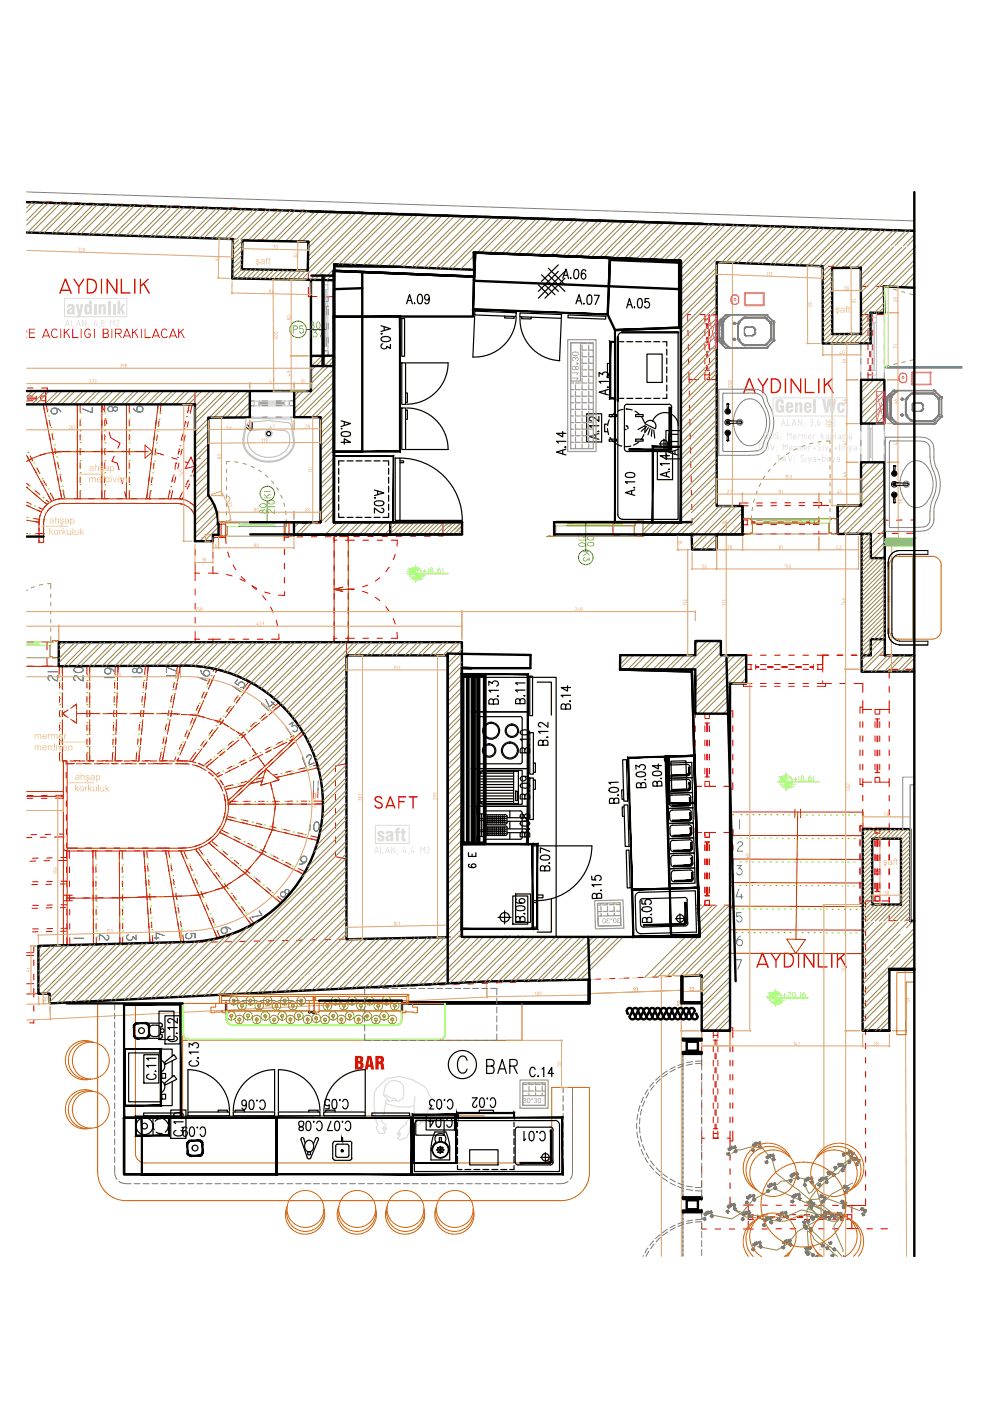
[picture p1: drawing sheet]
<svg xmlns="http://www.w3.org/2000/svg" width="210mm" height="297mm" viewBox="0 0 210 297" stroke-linecap="round" stroke-linejoin="round" font-family="sans-serif">
<!-- layer: Auto-SilikCizgiler -->
<g fill="#e60000">
<path d="M15.6 59.1h.2l.9 1.4 .9-1.4 .3 .1-1 1.6-.1 1.5-.2-.1v-1.4l-1-1.5z"/>
<path d="M21.4 59.2l.2-.1v3.2l-.2-.1z"/>
<path d="M22.6 59.1l.3 .1 1.7 2.5v-2.5l.1-.1 .2 .1v3.1l-.3-.1-1.7-2.5v2.5h-.3z"/>
<path d="M25.6 59.2l.2-.1 .1 .1v2.7h1.7l.1 .2-.1 .1h-2z"/>
<path d="M28.5 59.1l.2 .1-.1 3.1-.2-.1z"/>
<path d="M29.6 59.2l.3-.1v1.3l1.4-1.3h.2v.2l-.9 .8 1.2 2.1h-.3l-1.1-1.9-.5 .5v1.4h-.3z"/>
<path d="M160.7 80.2h.1l.9 1.4 .9-1.4 .3 .1-1 1.6-.1 1.5-.2-.1v-1.4l-1-1.5z"/>
<path d="M166.4 80.3h.3l-.1 3.1-.2-.1z"/>
<path d="M167.6 80.2l.3 .1 1.7 2.5v-2.6h.3v3.2l-.3-.1-1.7-2.6v2.6l-.3 .1z"/>
<path d="M170.7 80.2h.2v2.9h1.7v.3h-2z"/>
<path d="M173.5 80.2l.3 .1-.1 3.1-.2-.1z"/>
<path d="M174.7 80.2l.2 .1v1.2l1.4-1.3 .2 .1-.8 1 1.1 2.1h-.2l-1.2-2-.5 .5v1.4l-.2 .1z"/>
<path d="M163.4 202h.2l.9 1.4 .9-1.4 .3 .2a3.5 3.5 0 0 0-1.1 2.9v.1h-.2v-1.5z"/>
<path d="M169.2 202h.2v3.2h-.2z"/>
<path d="M170.4 202l.3 .1 1.7 2.5v-2.5l.2-.1v3.2l-.2-.1-1.7-2.5v2.5l-.3 .1z"/>
<path d="M173.4 202.1l.1-.1 .2 .1v2.8h1.7l.1 .1-.1 .2h-2z"/>
<path d="M176.2 202l.3 .1-.1 3.1-.2-.1z"/>
<path d="M177.4 202.1l.3-.1v1.3l1.4-1.3h.2v.2l-.9 .8 1.1 2.2-.2-.1-1.1-1.8-.5 .4v1.5h-.3z"/>
<path d="M13.7 59.2l.2-.1 .2 .1 1.1 3.1-.3-.1-.2-.5h-1.6l-.3 .5h-.2zM13.9 59.5l-.8 1.9h1.5z"/>
<path d="M18.4 59.1l1.3 .1 .5 .3 .3 .5 .1 .8-.2 .7-.7 .7h-1.3zM18.7 59.4v2.5h.7l.4-.1 .4-.4v-1.3l-.3-.5-.4-.2z"/>
<path d="M158.7 80.3l.1-.1 .3 .1 1.1 2.9v.2h-.2l-.3-.6h-1.7l-.1 .5h-.3zM158.9 80.6l-.7 1.9h1.4z"/>
<path d="M163.4 80.2l1.5 .1 .6 .7v1.4l-.2 .4-.6 .5-1.3 .1zM163.7 80.5v2.6h.7l.5-.2 .3-.5 .1-1.1-.4-.6z"/>
<path d="M161.5 202l.4 .1 1.1 3.1-.3-.1-.2-.5h-1.7l-.2 .6h-.2zM161.6 202.4l-.7 1.9h1.5z"/>
<path d="M166.2 202l1.3 .1 .3 .1 .5 .7v1.3l-.3 .5-.4 .3-1.4 .2zM166.5 202.3v2.6l.9-.1 .4-.3 .2-.4v-1.2l-.6-.5z"/>
</g>
<g fill="none" stroke="#e60000" stroke-width=".21">
<path d="M151.9 55.6v1.6M151.9 59v1.2M145.9 70v1.2M145.9 73v1.2M146 76v1.2M146.1 79v1.5h2M146.4 66.7h-.6v1.5M148.3 66.7h1.2v1.5M149.5 68.7h.9M149.5 67.7h.9M149.5 78.5h.9M149.5 79.5h.9"/>
<path d="M149.5 70v1.2M149.5 73v1.2M149.5 76v1.2M149.5 79v1.5M149.8 68.7v1M149.8 71.5v1.2M149.8 74.5v1.2M149.8 77.5v1M150 68.7v1M150 71.5v1.2M150 74.5v1.2M150 77.5v1"/>
<path d="M150.4 66.7v1.5M150.4 70v1.2M150.4 73v1.2M150.4 76v1.2M150.4 79v1.5M151.3 66.7h.6M151.9 79v1.5h-2M151.9 62v1.2M151.9 65v3.2M151.9 70v1.2M151.9 73v1.2M151.9 76v1.2"/>
<path d="M53 86.6v1.9l.8-.1M53.8 82.9h-.8v1.9M53.8 85h-.8v1h.8M53.9 85v1M55 85v1M55 85.6h1.7M55 85.4h1.7M55.6 86h1.1M55.6 88.4h1.1M55.6 85h1.1M55.6 82.9h1.1M58.6 86h1.1"/>
<path d="M58.6 88.4h1.1M58.6 85.6h1.7M58.6 85h1.1M58.6 82.9h1.1M58.6 85.4h1.7M60.3 85v1M61.4 85v1M61.6 85h.8v1h-.8M61.6 88.4h.8M61.6 82.9h1.7M62.4 82.9v1.9M62.4 86.5v1.9"/>
<path d="M64.2 88.4h-1.8M65 82.9h1M68 88.4h-1.9M60.3 113.8h.9M64.2 113.8h-1.2M66 113.8h1.2M69 113.8h1.2M70.8 111h1.6M72 113.8h1.2M74.3 110.9h1.2M75 113.8h1.2M77.3 110.9h1.2"/>
<path d="M78 113.7h1.2M81 113.7h1.2M81.5 110.9h-1.2M83.2 110.9h1.3M85.2 113.7h-1.2M86.2 110.9h1.3M87 113.7h1.2M89.3 110.8h1.1M90 113.7h1.2M92.3 110.8h1.6v2.8h-.9M129.9 110.6l.1 2.8h1.5M129.9 110.6h1.6"/>
<path d="M133.2 110.6h1.2M134.5 113.4h-1.3M136.2 110.6h1.2M136.2 113.4h1.3M139.2 113.4h1.2M140.4 110.5l-1.2 .1M142.3 110.5h1.1M142.3 113.3h1.1M145.3 113.3h1.4v.7M146.7 115.8v.7h1.7M146.7 110.5h-1.4M151.9 115.8v.7h-1.6"/>
<path d="M153.8 113.3h-1.9v.7M155.6 113.3h1.9M41.4 121.5h.9M44.2 121.5l2 .1M45.1 135.5h1.7M48 121.8l1.2 .3M48.6 135.5h1.2M50.9 122.7l1.1 .6M51.5 135.5h1.3M53.4 124.3l1 .7M54.5 135.5h1.3M55.7 126.3l.7 .9"/>
<path d="M57.4 128.7l.5 1.1M58.6 131.5l.3 1.1M59.1 134.4l.1 1.1h-1.7M73.5 136.1v2.9h.8M73.8 136h.7M76.1 139h1.2M76.3 136h1.2M79.1 139h1.2M79.3 136h1.2M82.1 139h1.2M82.3 136h1.2M85.1 139h1.2"/>
<path d="M85.3 136h1.2M88.1 139h1.2M88.3 136h1.2M91.1 139h1.2M91.3 136h1.2M94.1 139h.8v1.9M94.3 136h1.2M97.3 136h.6v3.5M175.6 138.9h-1.2v2M177.4 138.9h1.2M180.4 138.9h1.2M183.4 138.9h1.2"/>
<path d="M187.5 138.9h.8M190.1 138.9h1.2M193.1 138.9h.8M94.9 142.8v1.1M94.9 145.7v1.3M94.9 148.7v1.3M94.9 151.7v1.3M94.9 154.7v1.2M94.9 157.7v1.2M97.9 141.3v2.6M97.9 145.6v1.3M97.9 148.6v1.2"/>
<path d="M97.9 151.7v1.1M97.9 154.7v1.1M97.9 157.7v1.1M5.8 169.3h1.2M5.8 168.7h1.2M8.8 169.3h1.2M10 168.6l-1.2 .1M11.8 169.2h1.7M11.8 168.6h1.6M94.9 160.8v1.1M94.9 163.8v1.1M94.9 166.8v1.2"/>
<path d="M94.9 169.7v1.3M94.9 172.7v1.3M94.9 175.7v1.2M94.9 178.7v1.2M97.9 160.7v1.2M97.9 163.6v1.3M97.9 166.6v1.3M97.9 169.6v1.3M97.9 172.6v1.2M97.9 175.7v1.1M97.9 178.7v1.1M94.9 181.8v1.1"/>
<path d="M94.9 184.8v1.1M94.9 187.8v1.1M94.9 190.7v1.3M94.9 193.7v1.3M94.9 196.7v1.9h.6M97.9 181.7v1.2M97.9 184.7v1.2M97.9 187.6v1.3M97.9 190.6v1.3M97.9 193.6v1.2M97.9 196.7v1.9h-.6M180.6 258.9v1.6h1.4"/>
<path d="M180.6 255.6v1.5M183.8 260.5h1.2M186.8 260.5h1.4"/>
</g>
<g fill="#e60000">
<path d="M79.5 169l.5-.2h.4l.5 .2a.21 .21 0 0 1 .2 .3 .21 .21 0 0 1-.3 .1l-.4-.3h-.3l-.4 .1v.3l.2 .3 1.2 .6 .1 .5-.2 .3-.5 .3-.6-.1-.3-.2a.24 .24 0 0 1-.2-.2 .24 .24 0 0 1 .2-.3l.5 .5h.4l.4-.3a.95 .95 0 0 0-1-.8l-.2-.1-.3-.4z"/>
<path d="M84.4 168.8h1.7v.3h-1.4v.7h1l.1 .3h-1.1v1.3l-.1 .1-.2-.1z"/>
<path d="M86.7 168.8l1.9 .1-.1 .2h-.8l-.1 2.4-.2-.2v-2.2h-.7z"/>
<path d="M82.6 168.8l.3 .1 .9 2.4-.1 .1h-.1l-.2-.4h-1.3l-.2 .4-.2-.1zM82.8 169.3l-.6 1.4h1.1z"/>
</g>
<g fill="none" stroke="#e60000" stroke-width=".21">
<path d="M182.5 60.7h1.5M185.9 60.7h1.5M187.5 98v.7M173.6 113.2h1.8M177.1 113.1h1.3M180.1 113.1h1.2M184.3 113.1h-1.2M186.2 113.1h1.1M187.5 109.5v.8h.8M187.5 100.5v1.2M187.5 103.5v1.2M187.5 106.5v1.2"/>
<path d="M189.2 113.1h1.1M191.3 110.3h-1.2M192.2 113h1.7M193.1 110.3h.8M41.4 121.5v1.6M41.4 124.9v1.2M41.4 127.9v1.2M41.4 130.9v1.2M41.4 133.9v1.6M175.7 138.9h-1.3v2M177.6 138.9h1.1M180.6 138.9h1.2"/>
<path d="M183.5 138.9h1.3M186.5 138.9h1.3M189.5 138.9h1.2M192.5 138.9h1.4M188.5 141.9h1.8M192.1 141.9h1.8M8.2 200.5v1.2M8.2 203.5v1.2M8.2 206.5v1.2M8.2 209.5v1.2"/>
</g>
<g fill="#e60000">
<path d="M6.2 69.7h1.2v.2h-1.1v.6h1.1v.2h-1.1v.8h1.1v.2h-1.2z"/>
<path d="M11.1 69.9l.4-.2h.4a.21 .21 0 0 1 .2 .2 .21 .21 0 0 1-.1 .2l-.2-.2h-.4l-.3 .3-.1 .7 .3 .5 .5 .1 .3-.2h.1l-.3 .4h-.5l-.4-.3-.1-.4v-.6z"/>
<path d="M12.8 69.7h.2l-.1 2h-.1z"/>
<path d="M13.5 69.7l.2 .1v.7l1-.8v.2l-.5 .4 .6 1.4-.8-1.2-.3 .3v.8h-.2z"/>
<path d="M15.3 69.7l.2 .1v1.7h1.1v.2h-1.3z"/>
<path d="M17.1 69.7h.2l-.1 2h-.1z"/>
<path d="M18.1 69.9l.6-.2 .5 .2-.1 .2-.3-.2h-.3l-.5 .5 .1 .7 .4 .4h.3l.2-.2v-.4h-.3l-.1-.2h.6l-.1 .8-.2 .2-.6-.1-.4-.5v-.7z"/>
<path d="M19.9 69.7h.2l-.1 2h-.1z"/>
<path d="M23.6 69.7h.2v2l-.2-.1z"/>
<path d="M28 69.7h.2v.8l.9-.8h.1l-.6 .6 .7 1.4h-.1l-.7-1.2-.3 .3v.9l-.2-.1z"/>
<path d="M29.9 69.7h.2v2l-.2-.1z"/>
<path d="M30.7 69.7h.1v1.8h1.1l.1 .1-1.3 .1z"/>
<path d="M34.3 70l.3-.3h.4a.29 .29 0 0 1 .3 .1 .29 .29 0 0 1 0 .3l-.2-.2h-.4l-.3 .3-.1 .8 .3 .4 .5 .1 .4-.2-.2 .3-.6 .1-.5-.6z"/>
<path d="M37.8 69.7l.2 .1v.7l1-.8v.2l-.6 .4 .7 1.4-.8-1.2-.3 .3v.8l-.2 .1z"/>
<path d="M5.6 69.9v.8l.2-.3zM5.6 71.3l.1 .4z"/>
<path d="M9.6 69.7h.3l.7 2-.3-.4h-1.1l-.1 .3-.2 .1zM9.8 69.9l-.5 1.2h.9z"/>
<path d="M21.8 69.7h.8l.4 .2v.4l-.2 .4 .3 .3v.3l-.2 .3-1.1 .1zM22 69.9v.7h.6l.2-.2a.3 .3 0 0 0 0-.3 .3 .3 0 0 0-.2-.2zM22 70.8v.7h.5a.37 .37 0 0 0 .4-.4 .37 .37 0 0 0-.4-.3z"/>
<path d="M24.4 69.7h1l.4 .2-.1 .7-.5 .2 .6 .9-.8-.9h-.4v.9h-.2zM24.6 69.9v.7l1-.1v-.4l-.1-.2z"/>
<path d="M26.8 69.7h.2l.7 2h-.1l-.2-.4h-1l-.1 .4h-.2zM26.9 69.9l-.5 1.2h1z"/>
<path d="M32.9 69.7h.3l.7 2h-.2l-.1-.4h-1.1l-.1 .4-.2-.1zM33 69.9l-.4 1.2h.9z"/>
<path d="M36.5 69.7h.3l.7 2h-.1l-.2-.4h-1l-.2 .4h-.1zM36.7 69.9l-.4 1.2h.8z"/>
</g>
<g fill="none" stroke="#e60000" stroke-width=".21">
<path d="M6.9 42.7h1.2M9.9 42.8h1.2M12.9 42.9h1.2M15.9 43h1.2M18.9 43.1h1.2M21.9 43.2h1.2M24.9 43.3h1.2M27.9 43.4h1.2M30.9 43.4l1.2 .1M33.9 43.6h1.2M36.9 43.7h1.2M39.9 43.7l1.2 .1"/>
<path d="M42.9 43.9h1.2M45.9 44h1.2M48.9 44l1.2 .1M51.9 44.2h1.2M54.9 44.3h1.2M57.9 44.3l1.2 .1M60.9 44.5h1.2M63.9 44.5l1.2 .1M66.9 44.6l1.2 .1M69.9 44.8h1.2M72.9 44.8l1.2 .1M75.9 44.9l1.2 .1"/>
<path d="M78.9 45.1h1.2M81.9 45.1l1.2 .1M84.9 45.2l1.2 .1M87.9 45.4h1.2M90.9 45.4l1.1 .1M93.9 45.5l1.2 .1M96.9 45.6l1.2 .1M99.9 45.7l1.2 .1M102.8 45.8l1.3 .1M105.8 45.9l1.2 .1M108.9 46l1.1 .1M111.9 46.1l1.1 .1"/>
<path d="M114.9 46.2l1.1 .1M117.8 46.3l1.3 .1M120.8 46.4l1.3 .1M123.8 46.5l1.2 .1M126.8 46.6l1.2 .1M129.9 46.7l1.1 .1M132.8 46.8l1.2 .1M135.8 46.9l1.2 .1M138.8 47h1.2M141.8 47.1l1.2 .1M144.8 47.2l1.2 .1M147.8 47.3h1.2"/>
<path d="M150.8 47.4l1.2 .1M153.8 47.5l1.2 .1M156.8 47.6h1.2M159.8 47.7l1.2 .1M162.8 47.8l1.2 .1M165.8 47.9h1.2M168.8 48l1.2 .1M171.8 48.1h1.2M174.8 48.2h1.2M177.8 48.3l1.2 .1M180.8 48.4h1.2M183.8 48.5h1.2"/>
<path d="M186.8 48.6l1.2 .1M189.8 48.7h1.2M192.8 48.8h1.1M5.8 85.7h1.2M5.8 82.9h1.2M5.8 84.6h1.9M5.8 85h1.2M5.8 84.4h1.9M5.8 84h1.2M5.8 82.3h1.2M7.7 84v1M8.7 84v1"/>
<path d="M8.8 82.9h.9v2.8v-2.8h2M8.8 85.7h2.3M8.8 82.3h1.2v.6M8.8 85h.9M8.8 84h.9M9.7 84v1v-1M12.9 85.7h1.2M13.5 82.9h1.2M15.9 85.7h1.2M16.4 82.9h1.3M18.9 85.7h1.2M19.4 82.9h1.3"/>
<path d="M21.9 85.7h1.2M22.5 82.9h1.2M24.9 85.7h1.2M25.5 82.9h1.1M27.9 85.7h1.2M28.5 82.9h1.1M30.9 85.7h1.2M31.5 82.9h1.2M33.9 85.7h1.2M34.5 82.9h1.2M36.9 85.7h1.2M37.4 82.9h1.3"/>
<path d="M39.9 85.7h1.4M40.4 82.9h1.3M43.4 82.9h2.1"/>
</g>
<g fill="#e60000">
<path d="M22.1 143.6h2.2v.1h-2.1z"/>
<path d="M22.9 86.3l.4-.2 .5 .1a.26 .26 0 0 0 .2 .2 .26 .26 0 0 0 .3-.2h.4l.3 .3v.4l-.3 .3h-.5l-.2-.2-.4 .3h-.5l-.3-.4zM24.1 86.7a.36 .36 0 0 0 .7 0 .36 .36 0 0 0-.7 0zM23 86.7a.47 .47 0 0 0 .9 0 .47 .47 0 0 0-.9 0z"/>
<path d="M22.2 141.8l.5-.3 .7 .1 .8 .5 .1 .4h-.1l-.4-.5-.4-.2 .2 .3-.1 .7-.4 .2h-.5l-.5-.4zM22.3 142.3a.55 .55 0 0 0 1.1 0 .55 .55 0 0 0-1.1 0z"/>
</g>
<g fill="none" stroke="#e60000" stroke-width=".21">
<path d="M13.3 106.7h.7M13.3 105.7h.7M15.8 106.7h1.2M15.8 105.7h1.2M18.8 106.7h1.2M18.8 105.7h1.2M21.8 106.7h1.2M21.8 105.7h1.2M24.8 106.7h1.2M24.8 105.7h1.2M27.8 106.7h1.2M27.8 105.7h1.2"/>
<path d="M30.8 106.7h1.2M30.8 105.7h1.2M33.8 106.7h1.2M33.8 105.7h1.2M36.8 106.7h.8M36.8 105.7h.8M10 139.6v1.6h1.2M11.3 136.1h-1.3v1.7M13.1 136.1h1.2M16.1 136.1h1.2M19.1 136.1h1.1M22.1 136.1h1.2"/>
<path d="M25.1 136.1h1.2M28.1 136.1h1.2M31.1 136.1h1.2M34.1 136.1h1.2M37.1 136.1h1.2M40.1 136.1h1.3M13 141.2h1.2M16 141.2h1.2M16.2 151.3h4.8M19 141.2h1.2M22 141.2h1.2M22.8 151.3h3.9"/>
<path d="M23.8 159.7v1.6M24 156.7l-.1 1.2M24.1 153.7l-.1 1.2M24.1 150.7v1.2M24.2 147.7v1.2M24.3 144.7v1.2M24.4 141.3v1.6M25 141.2h1.2M28 141.2h1.2M28.5 151.3h4M31 141.2h1.2M34 141.2h1.2"/>
<path d="M34.3 151.3l3.9 .1M37 141.2h1.2M39.9 151.5l1.9 .2 1.7 .5M45.3 152.6l1.7 .5 1.6 1M50.1 155.1l1.5 .9 .9 1.3M53.5 158.7l.7 1M13.2 161.3h.7M13.4 161.3v.9M13.4 164v1.2M13.4 167v1.2M13.5 170v1.2M13.5 173v1.2"/>
<path d="M13.5 176v1.2M13.5 179l.1 1.1 .4 .3h.7v1.6M14 161.9h1.8M14 161.3v.7M14 163.8v1.1M14 166.8l.1 1.2M14.1 169.8v1.2M14.1 172.8v1.2M14.1 175.8v1.2M14.1 178.7v.7l.2 .4h2.1M15.7 161.3h1.2M17.6 161.9h1.2"/>
<path d="M18.2 179.8h1.2M18.7 161.3h1.2M20.6 161.9h1.2M21.2 179.8h1.2M21.7 161.3h1.2M23.6 161.9h1.2M24.2 179.8h1.2M24.7 161.3h1.2M26.6 161.9h1.2M27.2 179.8h1.2M27.7 161.3h1.2M29.6 161.9h1.2"/>
<path d="M30.2 179.8h1.2M30.7 161.3h1.2M32.6 161.9h1.8M33.2 179.8h1.9M33.7 161.3h.7M55.3 161.2l.8 1.2M56.3 179.3l-.8 1.6-1.2 1.4M57.3 165.9l.4 1.4M58 174.1l-.3 1.8-.7 1.7M58.1 169.1l.3 1.4-.2 1.8M6.9 196.9h1.2M8.1 197.5l-1.2 .1"/>
<path d="M9.8 197.5h1.3M11.1 196.9h-1.2M12.9 196.8h1.3M14 197.4l-1.2 .1M14.1 180.4v1.6M14.1 183.8l.1 1.2M14.2 190.4h1.6M14.2 186.8v1.2M14.2 189.8v1.2M14.2 192.8v1.2M14.2 195.8v1.2M14.2 198.8v1.6"/>
<path d="M14.7 183.8v1.2M14.7 186.8v1.2M14.7 189.8v1.2M14.8 192.8v1.2M14.8 195.8v1.2M14.8 198.8v1.6M16.4 180.4h1.3M17.7 190.4h1.2M19.4 180.4h1.3M19.7 180.4v1.6M19.7 183.8v1.2M19.7 186.8v1.2"/>
<path d="M19.7 189.8l.1 1.2M19.8 192.8v1.2M19.8 195.8v1.2M19.8 198.8v1.6M20.3 180.4v1.6M20.3 183.8v1.2M20.3 186.8v1.2M20.4 189.8v1.2M20.4 192.8v1.2M20.4 195.8v1.2M20.4 198.8v1.6M20.7 190.3h1.2"/>
<path d="M22.5 180.4h1.2M25.5 180.4h1.1M27.4 190.3h-3.7M28.5 180.4h1.1M31.5 180.4h1.2M32 200h1.2M33 190.1l-3.9 .1M34.5 180.4h.6M36.2 199.9l-1.2 .1M37.9 199.9h1.1M38.6 190l-3.7 .1M44 189.2l-1.8 .6h-1.8"/>
<path d="M49 187.1l-1.6 1-1.7 .6M53.2 183.7l-1.2 1.4-1.5 1M5.6 202.6h1.6M5.6 202h1.6M5.6 210.7h1.6v.7M7.2 209.5v1.2h1v-1.2M7.2 216.2v.7l-.9-.1M7.2 208.5l-1.6 .1M7.2 203.5v1.2M7.2 206.5v1.2M7.2 213.2v1.2M8.2 200.5h-1v1.2"/>
<path d="M8.2 200.5v1.2M8.2 203.5v1.2M8.2 206.5v1.2M9.2 200.5h-1M10.6 210.6l-2.4 .1M12.2 200.4l-1.2 .1M15.2 200.4h-1.2M18.2 200.3h-1.2M21.2 200.3h-1.2M24.2 200.2h-1.2M26 200.1h1.1M30.2 200l-1.2 .1"/>
</g>
<g fill="#e60000">
<path d="M21 198l.8 .3 .5 .7a.41 .41 0 0 0 .7-.1 .41 .41 0 0 0-.4-.6l.2-.1 .3 .3 .1 .5-.2 .3h-.6l-.6-.7-.6-.3v1.1h-.2z"/>
<path d="M15.6 198.9l2.2-.1v.2h-2.1z"/>
</g>
<g fill="none" stroke="#e60000" stroke-width=".21">
<path d="M5.9 136.1h1.1M8.9 136.1h1.1M5.9 141.2h1.1M8.9 141.2h1.1M12.6 141.3v1.6M12.6 144.7v1.2M12.6 147.7v1.2M12.6 150.7v1.2M12.6 153.7v1.2M12.6 156.7v1.2M12.6 159.7v1.6M13.2 141.3v1.6"/>
<path d="M13.2 144.7v1.2M13.2 147.7v1.2M13.2 150.7v1.2M13.2 153.7v1.2M13.2 156.7v1.2M13.2 159.7v1.6M14 150.8l-.8 .5 .8 .5M15.5 149.8l.7-.5v1.1M16.2 152.2v1.1l-.7-.5M18.4 141.3v1.6M18.4 144.7v1.2M18.4 147.7v1.2"/>
<path d="M18.4 150.7v1.2M18.4 153.7v1.2M18.4 156.7v1.2M18.4 159.7v1.6M19 141.3v1.6M19 144.7v1.2M19 147.7v1.2M19 150.7v1.2M19 153.7v1.2M19 156.7v1.2M19 159.7v1.6M6.6 177h1.2"/>
<path d="M6.7 177.6h-1.1M8.5 177.5h1.3M10.8 176.9h-1.2M12.6 176.8h1M13.6 177.4l-2.1 .1M6.7 187.6h1.2M6.9 192h1.2M6.9 187h1.2M7.5 182.6h-1.2M8 192.5l-1.2 .1M8.1 181.9l-1.2 .1M10.5 182.5h-1.2"/>
<path d="M10.9 187.5h-1.1M11 192.5h-1.2M11.1 191.9h-1.2M11.1 186.9h-1.2M11.1 181.9h-1.2M12.3 182.4h1.8M12.8 187.4h1M12.9 191.8h1.3M12.9 186.8h1.3M13.6 189.8h1.7M13.6 191h1.8M13.9 192.4l-1.1 .1"/>
<path d="M14.1 181.8h-1.2"/>
</g>
<g fill="#e60000">
<path d="M10.3 143.3l.6-.1 .6 .7 .6 .3v-1l.1-.1 .1 1.4-.8-.3-.5-.5a.4 .4 0 0 0-.4-.3 .4 .4 0 0 0-.4 .4 .4 .4 0 0 0 .4 .4l-.1 .2-.4-.4v-.5z"/>
<path d="M10.1 142.3h2.1l.1 .2h-2.2z"/>
<path d="M15.6 143.4l.2-.3h.4l.7 .8 .6 .3v-1h.2v1.3l-.9-.4-.6-.7h-.3l-.2 .2 .1 .4 .2 .2a.2 .2 0 0 1-.2 .1 .2 .2 0 0 1-.2-.2l-.1-.3z"/>
<path d="M15.6 141.7l.7-.3h.8l.6 .4a.88 .88 0 0 1-1.2 .9l-.4-.1-.5-.3zM16 141.7a.49 .49 0 0 0-.1 .6 .49 .49 0 0 0 .7 .2l.8-.2 .1-.5-.6-.3z"/>
</g>
<g fill="none" stroke="#e60000" stroke-width=".21">
<path d="M5.8 96.8l.6 1M6.4 96.7l.6 1M6.8 97.2l-1.1 .6M7.2 99.4l.6 1.1M7.8 99.3l.6 1M9.2 85.7l.3 1.8M9.6 96.2l-1.1 .3M9.8 85.6l.3 1.7M9.9 89.3l.2 1.1M10.4 89.1l.3 1.2M10.4 92.2l.3 1.2M11 92.1l.3 1.1"/>
<path d="M11 95.1l.3 1.2M11.6 95l.2 1.2M11.6 98.1l.2 1.1M12.2 98l.2 1.1M13.3 95.7l-1.9 .2M16.4 85.7v1.6M16.4 89.1v1.2M16.4 92.1v1.2M16.4 95.1v1.2M16.4 98.1v1.2M17 85.7v1.6M17 89.1v1.2"/>
<path d="M17 92.1v1.2M17 95.1v1.2M17 98.1v1.2M21.6 85.7v1.6M21.6 89.1v1.2M21.6 92.1v1.2M21.6 95.1v1.2M21.6 98.1v1.2M22.2 85.7v1.6M22.2 89.1v1.2M22.2 92.1v1.2M22.2 95.1v1.2"/>
<path d="M22.2 98.1v1.2M5.6 102.5l.6 .4M5.6 103.3h.2M5.6 106.4l1 .5M5.6 113.1h.2M5.6 107.1l.8 .3M7 110.5l1.3 .2M7.1 109.9l1.3 .2M7.1 104.5l1 .8M7.5 104.1l.9 .7M7.6 113.1h1.6v.6M8 108.2l.8 .3"/>
<path d="M8.2 107.6l.8 .4M8.3 113.1v.6h-1.2M8.3 114.4v.6h.9v-.6M8.3 110.7v.6M8.3 112v.6M8.5 109.2l-.2 1.5M8.7 102.1l.5 1M9.2 101.9l.6 1.1M9.2 112v.6M9.3 110l-.1 1.3M9.4 106.5l.6 .4M9.8 106l.6 .5"/>
<path d="M10.1 104.7l.8 1.6M10.2 106.8l-.9 .8M10.7 104.5l.8 1.5M10.9 107.5l-.9 .8M12.2 101l.2 1.2M12.8 100.9l.2 1.2M12.8 103.9l.3 1.8M13.3 105.7l-1.5 .3M13.3 106.7l-.8 .1M13.3 103.9l.4 1.7M16.4 101.1v1.2M16.4 104.1v1.6"/>
<path d="M17 101.1v1.2M17 104.1v1.6M21.6 101.1v1.2M21.6 104.1v1.6M22.2 101.1v1.2M22.2 104.1v1.6"/>
</g>
<g fill="#e60000">
<path d="M17.5 86.6l1.9 .7v-1h.2v1.3l-2.1-.8z"/>
<path d="M10.8 86.8l.5-.4h.7l.5 .3 .5 .6-.2 .1-.4-.6-.4-.1 .2 .4-.1 .5-.4 .3h-.4l-.5-.5zM11 87.2a.53 .53 0 0 0 1 0 .53 .53 0 0 0-1 0z"/>
</g>
<g fill="none" stroke="#e60000" stroke-width=".21">
<path d="M66 62.9v.8M66 65.5v1.2M66 68.6v1.1M66 71.6v1.1M66 74.5v.9M68.6 63v.8M68.6 65.5v1.3M68.6 68.6v1.2M68.6 71.6v1.2M68.6 74.6v.8M68.9 65v1.8M68.9 68.6v1.2"/>
<path d="M68.9 71.6v1.8M69.1 65v1.8M69.1 68.6v1.2M69.1 71.6v1.8M69.6 63v.8M69.6 65.5v1.3M69.6 68.6v1.2M69.6 71.6v1.1M69.6 74.6v.8M70.8 62.9v.8M70.8 65.5v1.2M70.8 68.6v1.1"/>
<path d="M70.8 71.6v1.1M70.8 74.6v.8M182.5 66.7v1.5M182.5 70v1.2M182.5 73v1.2M182.5 76v1.2M182.5 79v1.5M184 66.7v1.5M184 70v1.2M184 73v1.2M184 76v1.2M184 79v1.5"/>
<path d="M184.4 68.7v1M184.4 71.5v1.2M184.4 74.5v1.2M184.4 77.5v1M184.6 68.7v1M184.6 71.5v1.2M184.6 74.5v1.2M184.6 77.5v1M185 66.7v1.5M185 70v1.2M185 73v1.2M185 76v1.2"/>
<path d="M185 79v1.5M187.5 64.6v3.6M187.5 70v1.2M187.5 73v1.2M187.5 76v1.2M187.5 79v1.5M188.2 60.7h-.8v2.1M190 60.8h1.2M193 60.9l.9 .1M146.1 80.5v.6M146.1 82.9v1.2M146.2 85.9v1.2"/>
<path d="M146.3 88.9v1.2M146.3 91.9l.1 1.2M146.4 94.9v1.2M146.4 97.9l.1 1.2M151.9 80.5v2M151.9 84.3v1.2M151.9 87.3v1.2M151.9 90.3v1.2M151.9 93.3v1.2M151.9 96.3v1.2M151.9 99.3v1.2M146.5 100.9l.1 1.2"/>
<path d="M146.6 103.9v1.2M146.7 106.9v1.2M146.7 109.9v.6M151.9 102.3v1.2M151.9 105.3v1.9M173.6 107.2h2.1M177.5 107.2h1.2M180.5 107.2h2M45.1 135.5v.6h1.5M48.4 136.1h1.2M51.4 136.1h1.2M54.4 136.1h1.2"/>
<path d="M57.4 136.1h1.2M60.4 136.1h1.2M63.4 136.1h1.2M66.4 136.1h1.2M69.4 136.1h1.2M72.4 136.1h1.4M73.5 139v1.6M174.4 138.9v.6M38.2 141.2l3.9 .1M43.8 141.6l1.2 .2M46.8 142.2l1.1 .4M49.6 143.1l1.1 .5"/>
<path d="M52.3 144.4l1.1 .5M55 145.9l.9 .6M57.4 147.6l.9 .8M59.6 149.6l.9 .8M61.7 151.8l.7 .9M63.5 154.2l.6 1M65 156.8l.5 1M66.3 159.5l.4 1.1M73.5 142.4v1.2M73.5 145.4v1.2M73.5 148.4v1.2M73.5 151.4v1.2"/>
<path d="M73.5 154.4v1.2M73.5 157.4v1.2M174.4 144.3v.6h1.9M174.4 141.3v1.2M178.1 144.9h1.2M181.1 144.9h1.8M35.1 179.8h.9M39.4 179.8h-1.6M42.3 179.1l-1.1 .4M42.8 179.5l-1.1 .5M44.8 177.5l-.9 .7M45.3 177.9l-1 .8"/>
<path d="M46.7 175.2l-.7 1M47.2 175.6l-.7 1M47.7 172.4l-.3 1.1M47.8 169.8v.8M48.2 172.8l-.3 1.2M48.4 169.7v1.3M67.2 162.3l.4 1.2M67.7 177.1l-.3 1.2M68 165.2l.1 1.2M68.2 174.2l-.2 1.2M68.3 168.2l.1 1.2M68.4 171.2v1.2"/>
<path d="M71.1 165.4v1.2M71.1 168.4v1.2M71.1 171.4v1.2M71.1 174.4v1.2M71.1 177.4v1.2M73.5 160.4v1.5l-2.4 .5v1.2M73.5 161.9v1.6M73.5 165.3v1.2M73.5 168.3v1.2M73.5 171.3v1.2M73.5 174.3v1.2M73.5 177.3v1.2"/>
<path d="M147.4 175.5v1h1.3M147.4 169.5v1.2M147.4 172.5v1.2M148.7 166.7h-1.3v1M150.5 166.7h1.2M150.5 176.5h1.2M153.5 166.7h1.3v1M154.8 169.5v1.2M154.8 172.5v1.2M154.8 175.5v1h-1.3M34.1 200h-1.2M35.1 180.4h.9"/>
<path d="M35.9 199.9h1.2M39.9 180.4h-2.1M40.1 199.8l-1.2 .1M40.2 199.7h-1.8M41.9 199.8h1.2M45.5 199.2l-1.7 .4h-1.8M46.1 199.7h-1.2M47.9 199.7h1.2M48.4 198.4l-1.1 .4M51.2 197.3l-1.1 .5M52.1 199.6h-1.2M53.9 195.9l-1.1 .6"/>
<path d="M53.9 199.5h1.1M56.4 194.3l-1 .7M58.1 199.4l-1.2 .1M58.7 192.4l-.9 .8M59.9 199.4h1.2M60.8 190.3l-.8 .8M62.8 188l-.8 .9M64.1 199.3l-1.2 .1M64.4 185.4l-.6 1.1M65.8 182.8l-.6 1.1M66.9 180l-.4 1.2M67.1 199.2l-1.3 .1"/>
<path d="M70.1 199.2h-1.3M71.1 180.4v1.2l2.4 .5v1.6M73 199.1l-1.1 .1M73.5 180.3v1.6M73.5 185.5v1.2M73.5 188.5v1.2M73.5 191.5v1.2M73.5 194.5v1.2M73.5 197.5v1.6M74.9 199.1h1.1M79.1 199h-1.2M80.9 198.9h1.2"/>
<path d="M85.1 198.9h-1.3M86.8 198.8h1.3M91 198.7l-1.2 .1M94.9 198.6l-2 .1M147.4 191.9h1.3M150.5 191.9h1.2M153.5 191.9h1.3M28.1 200.1h-2.1M29.9 200h1.2M158.6 255.5h1.1M158.6 257.6h1.1M159.7 258.5l-1.1 .1"/>
<path d="M161.5 255.5h1.2M161.5 257.6h1.2M161.5 258.5h1.2M164.5 255.5h1.2M164.5 258.5h1.2M165.7 257.5l-1.2 .1M167.5 255.5h1.2M167.5 257.5h1.2M167.5 258.5h1.2M170.5 255.5h1.2M170.5 257.5h1.2M170.5 258.5h1.2"/>
<path d="M173.5 255.5h1.2M173.5 257.5h1.2M173.5 258.5h1.2M176.5 255.5l1.2 .1M176.5 257.5h1.2M176.5 258.5h1.2M179.5 255.6h1.1M179.5 257.5h1.1M179.5 258.5h1.1M158.6 260.6h1.1M161.5 260.6h1.2M164.5 260.5h1.2"/>
<path d="M167.5 260.5h1.2M170.5 260.5h1.2M173.5 260.5h1.2M176.5 260.5h1.2M179.5 260.5h1.1"/>
</g>
<path d="M63.9 181.6l.5-.2 .4 .1 .3 .3 .1 .5-.6 .8-.8 .2a.2 .2 0 0 1-.3 0 .2 .2 0 0 1 0-.2h.6l.4-.2-.5-.1-.3-.4-.1-.3zM63.9 182.1a.54 .54 0 0 0 1 0 .54 .54 0 0 0-1 0z" fill="#e60000"/>
<g fill="none" stroke="#e60000" stroke-width=".21">
<path d="M46.6 176.5l1.4 .7M46.8 176l1.5 .6M48 173.6l1.5 .4M48.1 173.1l1.6 .3M49.6 178l1.1 .5M49.9 177.4l1 .6M51.3 174.4l1.2 .3M51.4 173.8l1.2 .3M52.3 179.3l1.1 .5M52.5 178.8l1.2 .5M54.2 175.1l1.2 .3M54.4 174.5l1.1 .3"/>
<path d="M57.1 175.8l1.2 .2M57.3 175.2l1.1 .3M60 176.5l1.2 .3M60.2 175.9l1.2 .3M63 177.1l1.1 .3M63.1 176.6l1.2 .2M65.9 177.8l1.6 .4M66.1 177.3l1.5 .3M55 180.7l1.1 .5M55.3 180.1l1 .6M57.7 182l1 .6M57.9 181.5l1.1 .5"/>
<path d="M60.3 183.4l1.1 .5M60.6 182.8l1.1 .6M63 184.7l1.4 .7M63.3 184.2l1.4 .6"/>
</g>
<path d="M47 196.7l.5-.2h.7l.8 .5-.1 .1-1-.4 .4 .3-.1 .7-.4 .3h-.5l-.5-.6zM47 197.2a.55 .55 0 0 0 1.1 0 .55 .55 0 0 0-1.1 0z" fill="#e60000"/>
<g fill="none" stroke="#e60000" stroke-width=".21">
<path d="M25.3 180.4v1.6M25.3 183.8v1.2M25.3 186.8v1.2M25.4 189.8v1.2M25.4 192.8v1.2M25.4 195.8v1.1M25.4 198.8v1.5M25.9 180.4v1.6M25.9 183.8v1.2M25.9 186.8l.1 1.2M26 189.8v1.2M26 192.8v1.2"/>
<path d="M26 195.8v1.1M26 198.8v1.5M30.5 180.4l.1 1.4M30.7 183.6l.1 1.2M30.9 186.6l.1 1.2M31.1 189.5l.1 1.2M31.1 180.4l.1 1.4M31.3 192.5l.1 1.2M31.3 183.5l.1 1.3M31.5 195.6l.1 1.1M31.5 186.5l.1 1.2M31.7 198.5l.1 1.4"/>
<path d="M31.7 189.5l.1 1.2M31.9 192.5l.1 1.2M32.1 195.5l.1 1.2M32.3 198.5l.1 1.4M35.1 180.4l.3 1.4M35.7 183.5l.1 1.2M35.7 180.4l.3 1.3M36.1 186.5l.2 1.2M36.3 183.5l.2 1.2M36.6 189.5l.2 1.1M36.8 186.5l.1 1.1M37.1 192.4l.3 1.2"/>
<path d="M37.3 189.4l.1 1.2M37.6 195.4l.3 1.2M37.7 192.4l.2 1.2M38.2 198.3l.2 1.4M38.2 195.3l.3 1.2M38.3 180.4l.7 1.6M38.7 198.3l.3 1.3M39 180.4l.6 1.5M39.7 183.7l.4 1.1M40.3 183.5l.4 1.1M40.8 186.4l.5 1.1M41.4 186.3l.5 1.1"/>
<path d="M42 189.2l.5 1.1M42.6 189.1l.5 1.1M43.2 192l.4 1.1M43.7 191.8l.5 1.1M44.3 194.7l.5 1.1M44.9 194.6l.5 1.1M45.5 197.5l.7 1.6M46.1 197.4l.6 1.5"/>
</g>
<g fill="#e60000">
<path d="M33 197.7l1.9 .7-1.7-.5v.8h.5l.1 .2h-.6v.3l-.1 .1-.1-.4h-.3v-.1l.3-.1z"/>
<path d="M26.9 198.2l.5-.2v.2l-.4 .2-.1 .4 .2 .4h.6l.3-.2 .1-.6 .7 .5v-.7l.1-.1v1.2l-.6-.5-.1 .3-.4 .3-.8-.1-.3-.5z"/>
<path d="M39.4 198l.4-.2h.1l-.3 .3-.1 .5 .3 .3h.4l.4-.4-.2-.7h1.1v1.1h-.3v-.9h-.5l.1 .5-.2 .4-.5 .2h-.4l-.4-.5z"/>
</g>
<g fill="none" stroke="#e60000" stroke-width=".21">
<path d="M42.1 179.8l.9 1.3M44.3 178.7l1.2 1M44.8 178.3l1.2 1M41.5 180.1l.9 1.3M43.5 182.8l.7 1M44 182.6l.8 .9M45.3 185.2l.7 1M45.8 185l.7 .9M46.9 180.9l1 .8M47.1 187.6l.7 1M47.3 180.5l1 .7M47.6 187.4l.7 1"/>
<path d="M48.9 190l.7 1M49.2 182.8l.9 .8M49.4 189.8l.7 1M49.7 182.4l.9 .7M50.6 192.5l.8 .9M51.2 192.2l.7 1M51.5 184.7l.9 .8M52 184.3l.9 .8M52.4 194.9l1 1.3M53 194.6l.9 1.2M53.8 186.7l1 .7M54.2 186.2l1 .8"/>
<path d="M56.1 188.6l.9 .8M56.6 188.2l.9 .7M58.4 190.5l1.3 1M58.9 190.1l1.1 1"/>
</g>
<g fill="#e60000">
<path d="M53.3 194.4l2.1-.5-.6-.8 .1-.1 .7 .9v.2l-2.2 .4z"/>
<path d="M65.8 174l.1 .1-.2 2.1-.2-.1z"/>
<path d="M59.5 189.2l.4-.3a.28 .28 0 0 0 .3 .1 .28 .28 0 0 0 .2-.3l.2-.2h.5l.2 .2 .1 .6-.4 .2a.28 .28 0 0 0-.3 0 .28 .28 0 0 0-.1 .4l-.5 .4-.4-.1-.3-.4zM60.5 189a.36 .36 0 0 0 .7 0 .36 .36 0 0 0-.7 0zM59.5 189.6a.5 .5 0 0 0 1 0 .5 .5 0 0 0-1 0z"/>
<path d="M66.7 174.4l.3-.3h.3l.4 .6v1.1l-.5 .5h-.4l-.4-.6v-.7zM66.9 174.4l-.3 .6 .1 .8a.47 .47 0 0 0 .6 .2 .47 .47 0 0 0 .2-.6v-.9l-.3-.2z"/>
</g>
<g fill="none" stroke="#e60000" stroke-width=".21">
<path d="M47.9 113.9v1.3M48.3 117l.4 1.2M49.4 119.8l.6 1M60.3 113.8v.9M60.3 116.4v1.2M60.3 119.4v1.2M70.8 113.8v1.2M70.8 116.9v1.1M70.8 119.9v1.1M73.8 113.8v1.2M73.8 116.9v1.1M73.8 119.8v1.2"/>
<path d="M83.8 117.5l-.4 1.2M84.3 114.5l-.1 1.3M51.2 122.2l.8 .8M53.4 124.1l1.1 .7M56.1 125.5l1.1 .3M60.3 122.4v1.2M60.3 125.4v.9l-1.3-.1M70.8 122.8v1.3M70.8 125.8v1.3M70.8 128.8v1.3M70.8 131.8v1.2M70.8 134.8v1.3"/>
<path d="M73.8 122.8v1.3M73.8 125.8v1.2M73.8 128.8v1.2M73.8 131.8v1.2M73.8 134.8v1.3M75.1 124.9h-1.3M78 124.1l-1.2 .3M80.5 122.5l-.9 .7M82.5 120.2l-.7 1M149.5 177.3v-.8h.9v.8M149.5 179.1v1.2M149.5 178.5h.9"/>
<path d="M149.5 177.5h.9M149.8 178.5v1.8M150 178.5v1.8M150.4 179.1v1.2M154.8 175.9h.6v1.4M154.8 176.5v.8M154.8 179.1v1.2M155.4 179.1v1.2M149.5 191.1v.8h.9v-.8M149.5 182.1v1.2M149.5 185.1v1.2M149.5 188.1v1.2"/>
<path d="M149.5 189.9h.9M149.5 190.9h.9M149.8 182.1v1.2M149.8 185.1v1.2M149.8 188.1v1.8M150 182.1v1.2M150 185.1v1.2M150 188.1v1.8M150.4 182.1v1.2M150.4 185.1v1.2M150.4 188.1v1.2M154.8 182.1v1.2"/>
<path d="M154.8 185.1v1.2M154.8 188.1v1.2M154.8 191.1v2.7M154.8 195.6v1.2M154.8 198.6v1.2M155.4 182.1v1.2M155.4 185.1v1.2M155.4 188.1v1.2M155.4 191.1v1.4h-.6M73.4 209.6h-1.6M76.4 209.4l-1.2 .1M79.4 209.4h-1.2"/>
<path d="M82.4 209.2l-1.2 .1M85.4 209.1l-1.2 .1M88.4 209l-1.2 .1M91.4 208.9h-1.2M94.4 208.8h-1.2M97.4 208.7h-1.2M100.4 208.6h-1.2M103.4 208.5h-1.2M106.4 208.3l-1.2 .1M109.4 208.3h-1.2M112.4 208.1l-1.2 .1M115.4 208h-1.2"/>
<path d="M118.4 207.9l-1.2 .1M121.4 207.8h-1.2M124.4 207.7h-1.2M127.4 207.6h-1.2M130.4 207.4l-1.2 .1M133.4 207.4h-1.2M136.4 207.2l-1.2 .1M139.4 207.2h-1.3M142.3 207l-1.1 .1M145.3 206.9h-1.1M147.2 206.9l1.6-.1v2M148.8 210.5v1.3"/>
<path d="M148.8 213.5v1.2M148.8 216.5v3.5M148.8 218.5h.6M151.2 218.5h1.2M151.2 218.5v1.5M151.2 219.5h1M152.2 218.5v1.5M154.2 218.5h.6M154.8 217.9h.6v2.1M154.8 201.6v1.2M154.8 204.6v1.2M154.8 207.6v1.2"/>
<path d="M154.8 210.6v1.2M154.8 213.6v1.2M154.8 216.6v3.4M148.8 221.8v1.2M148.8 224.8v1.2M148.8 227.8v1.2M148.8 230.8v1.2M148.8 233.8v1.2M148.8 236.8v1.2M148.8 239.8v2.7M151.2 221.8v1.2M151.2 224.8v1.2"/>
<path d="M151.2 227.8v1.2M151.2 230.8v1.2M151.2 233.8v1.2M151.2 236.8v1.2M151.2 239.8v1.5M151.2 239.3h1M151.2 220.5h1M151.6 220.5v1M151.6 223.3v1.2M151.6 226.3v1.2M151.6 229.3v1.2M151.6 232.3v1.2"/>
<path d="M151.6 235.3v1.2M151.6 238.3v1M151.8 220.5v1M151.8 223.3v1.2M151.8 226.3v1.2M151.8 229.3v1.2M151.8 232.3v1.2M151.8 235.3v1.2M151.8 238.3v1M152.2 221.8v1.2M152.2 224.8v1.2M152.2 227.8v1.2"/>
<path d="M152.2 230.8v1.2M152.2 233.8v1.2M152.2 236.8v1.2M152.2 239.8v1.5M154.8 221.8v1.2M154.8 224.8v1.2M154.8 227.8v1.2M154.8 230.8v1.2M154.8 233.8v1.2M154.8 236.8v1.2M154.8 239.8v3.2M155.4 239.8v2.1h-.6"/>
<path d="M155.4 221.8v1.2M155.4 224.8v1.2M155.4 227.8v1.2M155.4 230.8v1.2M155.4 233.8v1.2M155.4 236.8v1.2M148.8 244.3v1.2M148.8 247.3v1.3M148.8 250.3v1.3M148.8 253.3v1.2M148.8 256.3v1.2M148.8 259.3v1.3h1"/>
<path d="M148.8 241.3h.6M151.2 241.3h1.2M151.2 240.3h1M154.2 241.3h.6M154.8 244.8v1.2M154.8 247.8v1.2M154.8 250.8v1.2M154.8 253.8v1.7h1M157.6 255.5h1v1.6M158.6 258.9v1.7h-1M158.6 257.6v1M159.6 257.6v1"/>
<path d="M160.6 257.6v1M160.6 258h.6M160.6 258.2h.6M163 258h1.2M163 258.2h1.2M166 258h1.2M166 258.2h1.2M169 258h1.2M169 258.1h1.2M172 258.1h1.2M173.2 257.9l-1.2 .1M175 257.9h1.2"/>
<path d="M175 258.1h1.2M178 257.9h.6M178 258.1h.6M178.6 257.5v1M151.6 260.6h1.2M154.6 260.6h1.2"/>
</g>
<g fill="#e60000">
<path d="M60.5 154h.2l1.1 1.8z"/>
<path d="M61.2 153.6l1-.6-.1 .8 .5-.1 .4 .3 .2 .5-.2 .5-.3 .2-.6-.1-.1-.2 .7 .1 .2-.2v-.6l-.3-.3-.7 .2v-.8l-.5 .4z"/>
</g>
<g fill="none" stroke="#e60000" stroke-width=".21">
<path d="M59.9 158.9l-.9 .9M60.1 159.5l-.9 .9M62.1 156.9l-.9 .8M62.3 157.5l-.9 .8M63.9 155.1l-.5 .6M64.4 155.5l-.8 .8M48.4 169.9h1.7M48.9 169.2l-.5 .5M49.2 169.8l-.8 .7h1.7M51.1 167.1l-.9 .9M51.4 167.7l-.9 .9M51.8 170.5h1.3"/>
<path d="M51.8 169.9h1.3M53.3 165.1l-.9 .8M53.5 165.7l-.8 .8M54.8 170.5h1.2M54.8 169.9h1.2M55.5 163l-.9 .8M55.7 163.6l-.9 .9M57.7 161l-.9 .8M57.8 170.5h1.2M57.8 169.9h1.2M57.9 161.6l-.9 .8M58.8 164.1l-.8 .3"/>
<path d="M59.2 164.7l-.6 .1M60.8 170.5h1.2M61.7 163.5l-1.1 .3M62 169.9h-1.2M62.1 164l-1.2 .3M63.9 170.5h1.1M63.9 169.9h1.1M64.7 162.8l-1.2 .2M65 163.3l-1.1 .3M66.8 170.4h1.7M66.8 169.9h1.7M67.3 162.2l-.9 .2"/>
<path d="M67.4 162.7l-.6 .2"/>
</g>
<g fill="#e60000">
<path d="M49.2 145.4l.2-.1 1.7 1.4z"/>
<path d="M50.3 143.9l.2 .2-.5 .7 .4 .3 .2-.4 .4-.2h.4l.5 .4 .1 .6-.6 .4a.2 .2 0 0 1-.3 0 .2 .2 0 0 1 0-.3h.1a.51 .51 0 0 0 .5-.7 .51 .51 0 0 0-.9 0l-.2 .5-.9-.6z"/>
<path d="M55.3 149.2l.2-.1 1.5 1.5-.2 .1z"/>
<path d="M56.2 148.3l.2-.1 .8 1.5 .5-.6-.3-.3 .1-.2 .4 .3 .3-.1-.2 .3 .2 .3-.3-.2-.8 .8z"/>
</g>
<g fill="none" stroke="#e60000" stroke-width=".21">
<path d="M41.4 135.5h.9M44.2 135.5h.9M24.5 159.7l-.1 1.6M24.6 156.7l-.1 1.2M24.7 153.7l-.1 1.2M24.7 150.7v1.2M24.8 147.7v1.2M24.9 144.7v1.2M25 141.3v1.6M29 159.6l-.2 1.6M29.3 156.6l-.1 1.2M29.6 159.7l-.2 1.6"/>
<path d="M29.6 153.6l-.1 1.2M29.9 156.6l-.1 1.3M29.9 150.6l-.1 1.2M30.2 153.7l-.1 1.2M30.2 147.6l-.1 1.3M30.5 150.7l-.1 1.2M30.5 144.7l-.1 1.2M30.8 147.7l-.1 1.2M30.8 141.2l-.1 1.7M31.1 144.7l-.1 1.2M31.4 141.3l-.1 1.6M34.2 159.4l-.4 1.8"/>
<path d="M34.7 156.5l-.2 1.2M34.8 159.5l-.4 1.8h1.2M35.3 153.5l-.2 1.2M35.3 156.6l-.2 1.2M35.8 150.6l-.2 1.2M35.9 153.6l-.2 1.2M36.4 150.7l-.2 1.2M36.4 147.6l-.2 1.2M37 147.8l-.2 1.1M37 144.7l-.3 1.2M37.6 144.8l-.3 1.2M37.6 141.2l-.3 1.7"/>
<path d="M38.2 141.3l-.3 1.7M38.5 157.7l-.5 1.1M39 158l-.4 1.1M39.7 155l-.5 1.1M40.2 155.2l-.4 1.1M40.9 152.2l-.5 1.1M41.4 152.5l-.4 1.1M41.5 159.5l-1.2 1.6M42 159.9l-1.2 1.6M42.1 149.5l-.5 1.1M42.6 149.7l-.5 1.1M43.3 157.1l-.7 1"/>
<path d="M43.3 146.7l-.5 1.1M43.8 157.5l-.7 .9M43.8 147l-.5 1.1M44.5 144l-.5 1.1M45 144.2l-.5 1.1M45.1 154.7l-.7 1M45.4 141.7l-.2 .6M45.6 155.1l-.8 .9M46 142l-.3 .6M46.9 152.3l-.7 1M47.1 159l-.9 .8M47.4 152.7l-.7 .9"/>
<path d="M47.5 159.5l-1 .7M48.7 149.9l-.7 .9M49.2 150.3l-.8 .9M49.4 157.1l-.9 .8M49.8 157.6l-.9 .7M50.5 147.5l-.7 1M50.9 147.8l-.6 1M51.7 155.2l-.9 .8M52.1 155.6l-.9 .8M52.8 144.5l-1.2 1.6M53.2 144.8l-1.2 1.6M54 153.3l-.9 .7"/>
<path d="M54.4 153.7l-.9 .8M54.6 159.8l-1.1 .5M56.3 151.4l-.9 .7M56.7 151.8l-.9 .8M57.2 158.4l-1 .6M57.5 159l-1.1 .5M59.1 149l-1.4 1.2M59.5 149.5l-1.4 1.1M60 157.1l-1.1 .5M60.2 157.6l-1 .6M62.2 156l-.6 .3M62.5 156.5l-.7 .3"/>
<path d="M34.4 161.9h1.2M37.3 160.5l-.2 .6M37.4 161.3l2.9 .1M37.4 161.9h2.4M37.9 160.7l-.3 .6M41.6 162.3l1.1 .5M42 161.9l1.2 .4M44.3 163.7l.9 .8M44.7 163.3l.9 .8M44.8 161l-1.4 1.2M45.2 161.4l-1.5 1.2M46.3 165.9l.6 1"/>
<path d="M46.5 163.8l-.6 .3M46.7 165.4l.6 1M46.8 164.4l-.6 .2M47.6 168.6l.2 1.2M48 168.1l.4 1.6M49 167.1l-1.2 .3M49.2 162.4l-1.1 .6M49.3 166.4l-1.7 .4M49.5 163l-1.1 .5M51.9 161.1l-1.1 .5M51.9 166.4l-1.2 .3M52.2 161.6l-1.1 .6"/>
<path d="M52.3 165.7l-1.2 .3M54.8 160.3l-1 .5M55.6 165.6l-.3 .9 1.1-.3M55.6 165.5l-2.5 .6M55.8 164.9l-1.8 .4M57.1 163.6l-.7-.6-.3 .9M58.5 164.8l.7 .5-1.1 .4"/>
</g>
<g fill="#e60000">
<path d="M41.9 143.5l2 .7 .1 .2-2.1-.7z"/>
<path d="M28 143.4h2.2v.1l-2.1 .1z"/>
<path d="M42.5 142h.1l.5 1v-.4l.3-.6 .8 .1 .3 .4v.6l-.4 .3h-.7l-.7-.6zM43.3 142.7a.53 .53 0 0 0 1 0 .53 .53 0 0 0-1 0z"/>
<path d="M28.2 141.7l.5-.1a.29 .29 0 0 0 .3 .2 .29 .29 0 0 0 .3-.2l.5-.1 .4 .3v.5l-.3 .4h-.6l-.3-.3-.3 .3-.4-.1-.3-.3zM28.2 142.1a.35 .35 0 0 0 .7 0 .35 .35 0 0 0-.7 0zM29.1 142.1a.46 .46 0 0 0 .9 0 .46 .46 0 0 0-.9 0z"/>
</g>
<path d="M41.4 135.5v.6" fill="none" stroke="#e60000" stroke-width=".21"/>
<g fill="#e60000">
<path d="M35.2 143.2h2.2v.2h-2.1z"/>
<path d="M35.2 141.4h.2l2 .8v.1l-2-.7v1h-.2z"/>
</g>
<path d="M73.8 124.9l1.3 .1M73.8 135.3h1.4M76.8 125.4l1.2 .4M76.9 135.3h1.3M79.6 126.6l.9 .8M79.9 135.3h1.2M81.8 128.6l.7 1M83.4 131.2l.4 1.1M84.2 134l.1 1.3h-1.4" fill="none" stroke="#e60000" stroke-width=".21"/>
<g fill="#e60000">
<path d="M64 160.5h.2l.7 2.1-.2-.1z"/>
<path d="M65 160.2l.8-.3 .3 .3v.4l-.4 .8v.6l1-.3-.1 .2-1.1 .4v-.9l.3-.6a.41 .41 0 0 0-.2-.7 .41 .41 0 0 0-.5 .5l-.1 .1z"/>
<path d="M66.4 167h.2l-.1 2.2-.2-.1z"/>
<path d="M67.4 167l.1 .1v2.1h-.2z"/>
</g>
<g fill="none" stroke="#e60000" stroke-width=".21">
<path d="M26.8 85.7v1.6M26.8 89.1v1.2M26.8 92.1v1.2M26.8 95.1v1.2M26.8 98.1v1.2M27.4 85.7v1.6M27.4 89.1v1.2M27.4 92.1v1.2M27.4 95.1v1.2M27.4 98.1v1.2M32 98.1l-.1 1.2M32.4 95.1l-.1 1.2"/>
<path d="M32.7 98.2l-.2 1.2M32.8 92.1l-.2 1.2M33 95.2l-.1 1.2M33.1 89.2l-.1 1.2M33.4 92.2l-.2 1.2M33.5 85.7l-.1 1.7M33.7 89.3l-.1 1.1M34.1 85.8l-.1 1.6M37.4 98.1l-.3 1.1M38 95.1l-.2 1.2M38.7 92.2l-.3 1.2M39.3 89.3l-.2 1.1"/>
<path d="M40.1 85.7l-.3 1.8M41.3 98.9l-.6 1.3M41.3 82.9v4.8M41.3 89.5v1.2M41.3 92.5v1.2M41.3 95.5v1.2M41.3 98.5v1.2M44.2 88.5v1.4M44.2 91.7v1.2M44.2 94.7v1.2M44.2 97.7v1.2M26.8 101.1v1.2"/>
<path d="M26.8 104.1v1.6M27.4 101.1v1.2M27.4 104.1v1.6M31.3 104.1l-.2 1.6M31.7 101.1l-.2 1.1M31.9 104.1l-.2 1.7M32.3 101.1l-.2 1.2M36 103.9l-.4 1.8M36.7 101l-.3 1.2M37.6 106.7l1.5 .3M37.6 105.7l1.2 .2M38.6 104.5l-.6 1.2"/>
<path d="M39.9 101.8l-.5 1M40.4 106.7l.9 .8M40.6 108.1l.7 1.3M41.3 101.5v1.2M41.3 104.5v1.2M41.3 107.5v1.2M41.3 110.5l.1 1.2M41.4 113.5v1.2M41.4 116.5v1.2M41.4 119.5v2M44.2 100.7v1.2M44.2 103.7v1.3l.5 .8"/>
<path d="M45.1 117.1v1.2M45.5 107.3l.4 1.2M46.2 110.3v.8h.7M46.9 113.9h1v-2.8h-1v2.8h-1.8v1.4M60.3 111h1v2.8h-1zM61.3 111h.9M64 111h1.2M67 111h1M73.8 114.5h1.4M76.9 114.5h1.3M79.9 114.5h1.2M82.9 114.5h1.4"/>
<path d="M45.1 120.1v1.4M70.8 124.9h.6M72.7 124.5l-1.9 .4 1.9 .5M73.3 124.9h.5"/>
</g>
<path d="M28.2 86.5h.1l.5 .5 .3 .2-.2-.3 .1-.6 .3-.3h.6l.4 .3 .1 .6-.4 .5h-.8l-.6-.3zM29.1 86.7a.55 .55 0 0 0 1.1 0 .55 .55 0 0 0-1.1 0z" fill="#e60000"/>
<g fill="none" stroke="#e60000" stroke-width=".21">
<path d="M6.8 49.3h1.2M9.8 49.4h1.2M12.8 49.5h1.2M15.8 49.6h1.2M18.8 49.7h1.2M21.8 49.8h1.2M24.8 49.9h1.2M27.8 50h1.2M30.7 50.1h1.3M33.8 50.1l1.2 .1M36.8 50.3h1.1M39.8 50.3l1.2 .1"/>
<path d="M42.8 50.4l1.2 .1M45.8 50.6h1.2M48.7 50.6l1.3 .1M51.7 50.7l1.2 .1M54.8 50.8l1.1 .1M57.8 50.9l1.1 .1M60.8 51l1.1 .1M63.7 51.1l1.7 .1v1.9M65.4 54.9v1.2M65.4 57.9v1.2M70.8 56v1M70.8 58.9v1.1"/>
<path d="M70.9 56l2 .1M74.6 56.1l1.2 .1M77.7 56.2l1.1 .1M80.7 56.4h1.1M83.7 56.5h1.2M86.6 56.6l1.3 .1M89.6 56.7l1.2 .1M92.6 56.9h1.2M95.6 57h1.2M98.6 57.1l2 .1M151.9 55.6h.9M154.7 55.7h1.1"/>
<path d="M157.6 55.8h1.2M160.6 55.9h1.3M163.6 56l1.2 .1M166.6 56.1h1.2M169.6 56.2l1.2 .1M172.6 56.3l1.2 .1M175.6 56.4l1.2 .1M178.6 56.6h1.2M181.6 56.7h.9M182.5 56.7h.1M182.5 56.7v1.1M182.5 59.6v1.2"/>
<path d="M65.4 60.9v2h1.8M67.5 75.4h-1.5v4.3M68.6 65h1h-1M68.6 74.4h1M68.6 73.4h1M68.6 63.9h1M68.6 63h.9M69.3 75.4h1.5v1.9M70.8 61.9v1h-1.8M70.8 79.1v1.2M182.5 62.6v1.2M182.5 65.6v1.1h1.6"/>
<path d="M184 79.5h1M184 78.5h1M184 67.7h1M184 68.7h1M185.9 66.7h1.6M13.3 95.7h1.7M16.8 95.7h1.2M19.7 95.7h1.3M21.6 85.7l.3 1.2M22.4 88.7l.3 1.1M22.7 95.7h1.3M23.1 91.6l.4 1.2 2 1.2-.5 1.1"/>
<path d="M24.2 96.7l-.5 1.1 1.2 .4 .3 1.4M25.8 95.7h1.1M28.8 95.7l2.6 .1M33.2 96l1.5 .5M36.4 97l1.2 .4M37.9 98.2l-.2 1.2M38.6 95.3l-.3 1.1M39.3 97.9l.5 .2M39.3 92.3l-.3 1.2M39.9 89.4l-.2 1.2M40.5 96.9l.8 2-2 .5zM40.7 85.9l-.4 1.7"/>
<path d="M41.3 82.9h1.9M45.1 82.9h1.1M46.2 88.5h-2M48 88.5h1.2M48.1 82.9h1.1M50.9 88.5h2.1M51 82.9h2M66 81.5v1.4M68 88.4v1.4M68 91.6v1.2M68 94.6v1.2M68 97.6v1.2"/>
<path d="M70.8 82.1v1.2M70.8 85.1v1.1M70.8 88.1v1.2M70.8 91.1v1.2M70.8 94.1v1.2M70.8 97.1v1.2M182.5 89v.8h1.6M182.5 83v1.2M182.5 86v1.2M182.5 89.8v1.7M182.5 93.3v1.2M182.5 96.3v2.4"/>
<path d="M182.5 98h1.6M184.1 80.5h-1.6v.7M185.9 80.5h1.6v.7M185.9 98h1.6M185.9 89.8h1.6M187.5 83v1.2M187.5 86v1.2M187.5 89v2.5M187.5 93.3v1.2M187.5 96.3v2.4M25.7 101.4l.3 1.1M26.4 104.3l.4 1.4"/>
<path d="M36.6 104l-.4 1.8M37.3 101.1l-.3 1.2M38.9 105.3l-.4 .7M40.2 102.6l-.5 1.1M41.3 100.3l-.3 .7M68 100.6v1.2M68 103.6v1.2M68 106.6v1.2M68 109.6v1.4M70.8 100v1.3M70.8 103.1v1.2M70.8 106.1v1.1"/>
<path d="M70.8 109.1v1.9M71.4 113.8h-.6v.7h.6M73.3 113.8h.5v.7h-.5M151.9 107.2h1.9M155.6 107.2h1.9v.7M157.5 107.2h1.1M157.5 110.3h1.1M157.5 109.7v1.6h1.1M157.5 112.7v.6h1.1M158.4 110.3v1M158.6 106.7h-1.8v.5M159.4 110.6h.7"/>
<path d="M159.4 110.8h.7M159.4 110.3v1M160.4 106.7h1.2M160.4 107.2h1.2M160.4 110.3h1.2M160.4 111.2h1.2M160.4 113.3h1.2M161.9 110.6h1.2M161.9 110.8h1.2M163.4 106.6h1.2M163.4 110.2h1.2M163.4 111.2h1.2"/>
<path d="M163.4 113.2h1.2M164.6 107.2h-1.2M164.9 110.6h1.2M164.9 110.8h1.2M166.4 106.6h1.2M166.4 107.2h1.2M166.4 110.2h1.2M166.4 113.2h1.2M167.6 111.2h-1.2M168 110.6h1.1M168 110.8h1.1M169.4 107.2h1.2"/>
<path d="M169.4 111.2h1.2M169.4 113.2h1.2M170.6 106.6h-1.2M170.6 110.2h-1.2M170.9 110.6h.7M171.6 110.8h-.7M171.6 110.2v1M172.4 106.6h1.8v.6M172.4 107.2h1.2v.6M172.4 110.2h1.2M172.6 110.2v1M173.6 109.6v1.6h-1.2"/>
<path d="M173.6 112.6v.6h-1.2M182.5 100.5v1.2M182.5 103.5v1.2M182.5 106.5v.7M187.5 100.5v1.2M187.5 103.5v1.2M187.5 106.5v1.2M187.5 109.5v.8M71.4 135.3h-.6v.8h.6M73.3 135.3h.5v.8h-.5M152.8 138.3v.6h1.8M152.8 135.9v.6"/>
<path d="M156.4 138.9h1.8v.6M158.2 138.9h1.2M161.2 138.9h1.2M164.2 138.9h1.2M167.2 138.9h1.2M170.2 138.9h1.2M173.2 138.9h1.2M147.4 151.3v.8M147.4 153.9v1.2M147.4 156.9v1.2M147.4 159.9v1.2M149.5 152.1v-.8h.9v.8"/>
<path d="M149.5 153.9v1.2M149.5 156.9v1.2M149.5 159.9v1.2M149.5 153.3h.9M149.5 152.3h.9M149.8 153.3v1.8M149.8 156.9v1.2M149.8 159.9v1.2M150 153.3v1.8M150 156.9v1.2M150 159.9v1.2M150.4 153.9v1.2"/>
<path d="M150.4 156.9v1.2M150.4 159.9v1.2M154.8 147.5v1.2M154.8 150.5v1.6M154.8 153.9v1.2M154.8 156.9v1.2M154.8 159.9v1.2M154.8 150.7h.6v1.4M155.4 153.9v1.2M155.4 156.9v1.2M155.4 159.9v1.2M155.6 144.9h-.8v.8"/>
<path d="M157.4 144.9h2M157.6 144.9v.6h1.8M158.2 141.9h1.2M158.2 144.3v.6M159.2 140.9v1M159.4 140.9h-1.2v1.6M160.2 141.5h.7M160.2 141.3h.7M160.2 140.9v1M161.2 145.5h1.2M161.2 144.9h1.2M161.2 141.9h1.2"/>
<path d="M161.2 140.9h1.2M162.7 141.5h1.2M162.7 141.3h1.2M164.2 145.5h1.2M164.2 144.9h1.2M164.2 141.9h1.2M164.2 140.9h1.2M165.7 141.5h1.2M165.7 141.3h1.2M167.2 145.5h1.2M167.2 144.9h1.2M167.2 141.9h1.2"/>
<path d="M167.2 140.9h1.2M168.7 141.5h1.2M168.7 141.3h1.2M170.2 145.5h1.2M170.2 144.9h1.2M170.2 141.9h1.2M170.2 140.9h1.2M171.7 141.5h.7M171.7 141.3h.7M172.4 140.9v1M173.2 140.9h1.2v1h-1.2M173.2 144.9h1.2"/>
<path d="M173.4 140.9v1M175 144.9v.6h-1.8M182.3 153v1.2M182.3 156v1.2M182.3 159v1.2M182.9 144.9v1.9M182.9 148.6v2.6M182.9 153v1.2M182.9 156v1.2M182.9 159v1.2M182.9 149.9h-.6v1.3M182.9 150.4h1.9"/>
<path d="M185.5 151.2v-.8h1v.8M185.5 153v1.2M185.5 156v1.2M185.5 159v1.2M185.5 152.4h1M185.5 151.4h1M185.9 152.5v1.8M185.9 156.1v1.2M185.9 159.1v1.1M186.1 152.5v1.8M186.1 156.1v1.2M186.1 159.1v1.1"/>
<path d="M186.5 153v1.2M186.5 156v1.2M186.5 159v1.2M186.6 150.4h1.9M188.5 145.6v1.2M188.5 148.6v2.6M188.5 153v1.2M188.5 156v1.2M188.5 159v1.2M190.3 141.9h-1.8v1.9M192.1 141.9h1.8M147.4 175.5v1h1.3"/>
<path d="M147.4 162.9v1.2M147.4 165.9v.8M147.4 169.5v1.2M147.4 172.5v1.2M148.7 166.7h-1.3v1M149.5 165.9v.8h.9v-.8M149.5 177.3v-.8h.9v.8M149.5 162.9v1.2M149.5 179.1v1.2M149.5 164.7h.9M149.5 165.7h.9M149.5 178.5h.9"/>
<path d="M149.5 177.5h.9M149.8 162.9v1.8M149.8 178.5v1.8M150 162.9v1.8M150 178.5v1.8M150.4 162.9v1.2M150.4 179.1v1.2M150.5 166.7h1.2M150.5 176.5h1.2M153.5 176.5h1.3v.8M154.8 162.9v1.2M154.8 165.9v.8h-1.3"/>
<path d="M154.8 179.1v1.2M154.8 175.9h.6v1.4M155.4 162.9v1.2M155.4 165.9v1.4h-.6M155.4 179.1v1.2M182.3 162v1.2M182.3 165v1.3h.6M182.3 178v1.4M182.9 162v1.2M182.9 165v1.8M182.9 168.6v1.2M182.9 171.6v1.2"/>
<path d="M182.9 174.6v1.8M182.9 178.2v1.2M182.9 175.1h-.6v1.3M182.9 175.6h1.9M182.9 165.8h1.9M185.5 162v1.2M185.5 165v.8h1v-.8M185.5 176.4v-.8h1v.8M185.5 178.2v1.2M185.5 177.6h1M185.5 176.6h1M185.5 163.8h1"/>
<path d="M185.5 164.8h1M185.9 162.1v1.7M185.9 177.7v1.8M186.1 162.1v1.7M186.1 177.7v1.8M186.5 162v1.2M186.5 178.2v1.2M186.6 175.6h1.9M188.5 165v.8h-1.9M188.5 162v1.2M188.5 165.8v1M188.5 168.6v1.2"/>
<path d="M188.5 171.6v1.2M188.5 174.6v1.8M188.5 178.2v1.2M149.5 191.1v.8h.9v-.8M149.5 182.1v1.2M149.5 185.1v1.2M149.5 188.1v1.2M149.5 189.9h.9M149.5 190.9h.9M149.8 182.1v1.2M149.8 185.1v1.2M149.8 188.1v1.8"/>
<path d="M150 182.1v1.2M150 185.1v1.2M150 188.1v1.8M150.4 182.1v1.2M150.4 185.1v1.2M150.4 188.1v1.2M154.8 182.1v1.2M154.8 185.1v1.2M154.8 188.1v1.2M154.8 191.1v.8M155.4 182.1v1.2M155.4 185.1v1.2"/>
<path d="M155.4 188.1v1.2M155.4 191.1v1.4h-.6M182.3 180.9v1.5M182.3 184v1.4M182.3 187v1.4M182.3 190v1.5h1.2M182.9 181.2v1.2M182.9 184.2v1.2M182.9 187.2v1.2M182.9 190.2v.8M183.5 194.2v1.2M183.5 197.2v1.2"/>
<path d="M185.1 191h-1.6v1.4M185.5 181.2v1.2M185.5 184.2v1.2M185.5 187.2v1.2M185.5 190.2v.8h1v-.8M185.5 190h1M185.5 189h1M185.9 181.3v1.2M185.9 184.2v1.3M185.9 187.3v1.7M186.1 181.3v1.2M186.1 184.2v1.3"/>
<path d="M186.1 187.3v1.7M186.5 181.2v1.2M186.5 184.2v1.2M186.5 187.2v1.2M186.9 191h1.6M188.5 181.2v1.2M188.5 184.2v1.2M188.5 187.2v1.2M188.5 190.2v2M188.5 194v1.2h1.8M193.9 195l-1.8 .1M10.6 210.6l.1 2.1h1.6"/>
<path d="M15.3 212.5l-1.1 .1M20.5 212.2l-3.3 .2M23.4 212.1h-1.2M26.4 211.9l-1.2 .1M29.4 211.8l-1.1 .1M32.4 211.6l-1.2 .1M35.4 211.5l-1.2 .1M38.4 211.3l-1.2 .1M41.4 211.2h-1.2M44.4 211l-1.2 .1M47.4 210.9h-1.2M50.4 210.7l-1.2 .1"/>
<path d="M53.4 210.6h-1.2M56.4 210.4l-1.2 .1M59.4 210.2l-1.2 .1M62.4 210.1l-1.2 .1M65.4 209.9l-1.2 .1M68.4 209.8l-1.2 .1M71.8 209.6l-1.6 .1M148.8 206.8v2M148.8 210.5v1.3M148.8 213.5v1.2M148.8 216.5v2M183.5 200.2v1.2"/>
<path d="M183.5 203.2v1.2M183.5 206.2v1.2M183.5 209.2v1.2M183.5 212.2v1.2M183.5 215.2v1.2M183.5 218.2v1.2M183.5 221.2v1.2M183.5 224.2v1.2M183.5 227.2v1.2M183.5 230.2v1.2M183.5 233.2v1.2M183.5 236.2v1.2"/>
<path d="M183.5 239.2v1.2M179.6 257.5v1M180.6 257.5v1M183.5 242.2v1.2M183.5 245.2v1.2M183.5 248.2v1.2M183.5 251.2v1.2M183.5 254.2v1.4h-2.9"/>
</g>
<!-- layer: A-KAPI NOKT -->
<g fill="none" stroke="#b88a5c" stroke-width=".21">
<path d="M48 99.5v.7M48.7 97.8h-.7v.6M49.8 97.9l.7 .1M51.5 98.3l.7 .1M53.2 98.8l.7 .4M54.8 99.7l.6 .3M48 101.3v.7M48 103.1v.7M48 104.9v.7M48 106.7v.7M48 108.5v.7M48 110.3v.5"/>
<path d="M56.3 100.7l.5 .5M57.6 102l.4 .5M58.6 103.4l.4 .6M59.5 105l.3 .6M60.2 106.7l.1 .6M60.6 108.4v.7M60.7 110.2v.6"/>
</g>
<g fill="none" stroke="#b82e00" stroke-width=".21">
<path d="M30.7 94.4v2.7M13.2 141.3v1.1M13.2 143.1v1.2M13.2 145v1.2M13.2 146.9v1.2M13.2 148.8v1.2M13.2 150.7v1.2M13.2 152.6v1.3M13.2 154.5v1.3M13.2 156.4v1.3M13.2 158.3v1.3M19 141.3v1.1"/>
<path d="M19 143.1v1.2M19 145v1.2M19 146.9v1.2M19 148.8v1.2M19 150.7v1.2M19 152.6v1.3M19 154.5v1.3M19 156.4v1.3M19 158.3v1.3M24.5 158.3v1.3M24.6 156.4l-.1 1.3M24.6 154.5v1.3"/>
<path d="M24.7 152.6v1.3M24.7 150.7v1.2M24.8 148.8l-.1 1.2M24.9 146.9l-.1 1.2M24.9 145v1.2M24.9 143.1v1.2M25 141.3v1.1M13.2 160.2v1.1M19 160.2v1.1M24.4 160.2v1.1M19.7 180.4l.1 20M25.3 180.4l.1 20"/>
<path d="M30.5 180.4l1.3 19.6"/>
</g>
<!-- layer: IZLER -->
<g fill="none" stroke="#a5dd00" stroke-width=".25">
<path d="M17 98.9h.1M17 97.7h.1M17 96.4h.1M17 95.1h.1M17 93.9h.1M17 92.6h.1M17 91.3h.1M17 90.1h.1M17 88.8h.1M17 87.5h.1M17 85.7h.1M17 105.8h.1"/>
<path d="M17 104h.1M17 102.8h.1M17 101.5h.1M17 100.2h.1M18.4 141.3h.1M18.4 143.1h.1M18.4 144.3h.1M18.4 145.6h.1M18.4 146.9h.1M18.4 148.1h.1M18.4 149.4h.1M18.4 150.7h.1"/>
<path d="M18.4 151.9h.1M18.4 153.2h.1M18.4 154.5h.1M18.4 155.8h.1M18.4 157h.1M18.4 158.3h.1M18.4 159.6h.1M23.8 159.6h.1M23.9 158.3h.1M23.9 157h.1M24 155.8h.1M24 154.5h.1"/>
<path d="M24.1 153.2h.1M24.1 151.9h.1M24.1 150.7h.1M24.2 149.4h.1M24.2 146.9h.1M24.2 148.1h.1M24.3 145.6h.1M24.3 144.3h.1M24.4 143.1h.1M24.4 141.3h.1M29 159.5h.1M29.1 158.2h.1"/>
<path d="M29.3 156.9h.1M29.4 155.7h.1M29.5 154.4h.1M29.6 153.2h.1M29.8 151.9h.1M29.9 150.6h.1M30 149.4h.1M30.1 148.1h.1M30.2 146.8h.1M30.4 145.6h.1M30.5 144.3h.1M30.6 143.1h.1"/>
<path d="M30.8 141.3h.1M18.4 161.3h.1M23.8 161.3h.1M28.8 161.3h.1M20.3 180.4h.1M20.3 182.2h.1M20.3 183.4h.1M20.3 184.7h.1M20.3 186h.1M20.3 187.3h.1M20.3 188.5h.1M20.3 189.8h.1"/>
<path d="M20.4 191.1h.1M20.4 192.3h.1M20.4 193.6h.1M20.4 194.9h.1M20.4 196.1h.1M20.4 197.4h.1M20.4 198.7h.1M20.4 200.4h.1"/>
</g>
<!-- layer: TEXT -->
<path d="M63.8 181.8l.7-.4 .5 .3 .2 .3-.1 .4-.3 .5-.5 .3-.5 .1a.2 .2 0 0 1-.3 .1 .2 .2 0 0 1 0-.3h.6l.4-.2h-.4l-.4-.3-.1-.5zM63.8 182.2a.56 .56 0 0 0 1.1 0 .56 .56 0 0 0-1.1 0z" fill="#00a5dd"/>
<!-- layer: IZLER -->
<g fill="none" stroke="#a5dd00" stroke-width=".25">
<path d="M5.9 95.9h.1M6.6 97h.1M7.2 98.1h.1M7.8 99.2h.1M22.2 98.9h.1M22.2 97.7h.1M22.2 96.4h.1M22.2 95.1h.1M22.2 93.9h.1M22.2 92.6h.1M22.2 91.3h.1M22.2 90.1h.1"/>
<path d="M22.2 88.8h.1M22.2 87.5h.1M22.2 85.7h.1M6.2 106.7h.1M6.2 113.2h.1M7.3 107.2h.1M7.5 113.2h.1M8.4 100.3h.1M9 101.5h.1M9 108h.1M9.2 113.2h.1M9.6 102.6h.1"/>
<path d="M10.2 103.7h.1M10.8 104.8h.1M11.5 106h.1M22.2 105.8h.1M22.2 104h.1M22.2 102.8h.1M22.2 101.5h.1M22.2 100.2h.1"/>
</g>
<path d="M35 158.2l-.2 1.2M35.4 156.3l-.3 1.3M35.7 154.4l-.2 1.3M36.1 152.6l-.3 1.2M36.4 150.7l-.2 1.2M36.8 148.8l-.3 1.3M37.1 147l-.2 1.2M37.5 145.1l-.2 1.2M37.9 143.2l-.3 1.3M38.2 141.3l-.2 1.3M34.6 160.1l-.2 1.2" fill="none" stroke="#b82e00" stroke-width=".21"/>
<!-- layer: TEXT -->
<g fill="#00a5dd">
<path d="M35.2 143.3l2.2-.1v.2h-2.2z"/>
<path d="M35.2 141.4l2.2 .8v.1l-2-.7v1h-.2z"/>
</g>
<!-- layer: IZLER -->
<path d="M5.7 109.7h.1M7 109.9h.1M8.4 110.2h.1" fill="none" stroke="#a5dd00" stroke-width=".25"/>
<!-- layer: TEXT -->
<g fill="#00a5dd">
<path d="M55.3 149.2l.2-.1 1.5 1.6h-.2z"/>
<path d="M56.2 148.3h.2l.8 1.4 .5-.5-.3-.4 .1-.2 .4 .4 .2-.2 .1 .1-.2 .3 .2 .3h-.1l-.2-.2-.8 .7z"/>
</g>
<!-- layer: IZLER -->
<g fill="none" stroke="#a5dd00" stroke-width=".25">
<path d="M27.4 98.9h.1M27.4 97.7h.1M27.4 96.4h.1M27.4 95.1h.1M27.4 93.9h.1M27.4 92.6h.1M27.4 91.3h.1M27.4 90.1h.1M27.4 88.8h.1M27.4 87.5h.1M27.4 85.7h.1M32.5 99h.1"/>
<path d="M32.7 97.7h.1M32.9 96.4h.1M33 95.2h.1M33.2 94h.1M33.3 92.7h.1M33.5 91.4h.1M33.6 90.1h.1M33.8 88.9h.1M33.9 87.6h.1M34.1 85.8h.1M27.4 105.8h.1M27.4 104h.1"/>
<path d="M27.4 102.8h.1M27.4 101.5h.1M27.4 100.2h.1M31.7 105.8h.1M31.9 104h.1M32.1 102.8h.1M32.2 101.5h.1M32.4 100.3h.1"/>
</g>
<path d="M13.3 95.8a14.5 14.5 0 0 0-7.7 2" fill="none" stroke="#b82e00" stroke-width=".21"/>
<!-- layer: TEXT -->
<g fill="#00a5dd">
<path d="M15.6 198.9h2.2v.1l-2.1 .1z"/>
<path d="M33 197.8l1.9 .6-1.7-.4v.8h.5l.1 .2h-.6l-.1 .3-.1-.3-.3-.1v-.1h.3z"/>
</g>
<path d="M30.7 94.4l1.6 1.4-1.6 1.3" fill="none" stroke="#b82e00" stroke-width=".21"/>
<!-- layer: TEXT -->
<g fill="#00a5dd">
<path d="M26.9 198.3l.5-.2v.2l-.4 .2-.1 .4 .3 .3 .5 .1 .3-.2 .1-.6 .7 .5v-.8h.1v1.2l-.6-.6-.3 .6h-.9l-.4-.5z"/>
<path d="M49.2 145.5l.2-.1 1.7 1.3z"/>
<path d="M50.3 144l.2 .2-.5 .6 .4 .4 .2-.4 .4-.3h.4l.5 .4 .1 .3-.1 .4-.5 .3a.18 .18 0 0 1-.3 .1 .18 .18 0 0 1 0-.3h.1a.53 .53 0 0 0 .4-.9 .53 .53 0 0 0-.9 .2l-.1 .5-.9-.7z"/>
<path d="M41.9 143.5l2 .7 .1 .2-2.1-.7z"/>
<path d="M22.1 143.7l2.2-.1v.1l-2.1 .1z"/>
<path d="M64 160.6l.2-.1 .8 2-.1 .1z"/>
<path d="M65 160.2l.8-.3 .3 .4v.5l-.5 .8 .1 .5 .9-.4 .1 .1-1.2 .5-.1-.7 .4-.8a.4 .4 0 0 0 0-.5 .4 .4 0 0 0-.5-.1 .4 .4 0 0 0-.2 .5h-.1z"/>
<path d="M53.3 194.4l2.1-.4-.5-.9 .7 .9-.1 .2-2.1 .4z"/>
<path d="M65.8 174h.1l-.1 2.1-.3 .1z"/>
<path d="M66.4 165.5h.2l-.1 2.2h-.1z"/>
<path d="M67.4 165.6h.2l-.1 2.1h-.2z"/>
<path d="M60.5 154.1l.2-.1 1.1 1.8h-.2z"/>
<path d="M61.2 153.6l1-.6-.1 .8 .5-.1 .4 .4 .2 .2-.1 .7-.4 .3-.6-.2-.1-.2 .7 .1 .2-.2 .1-.4-.1-.3-.3-.2-.8 .2 .1-.8-.5 .4z"/>
<path d="M15.7 143.3l.3-.2 .4 .2 .6 .8 .5 .1v-.9l.2-.1v1.3l-.8-.3-.6-.7a.4 .4 0 0 0-.6 .2 .4 .4 0 0 0 .4 .5l-.2 .2-.3-.4z"/>
<path d="M42.5 142l.2 .1 .1 .5 .4 .4-.1-.4 .3-.5h.8l.3 .5v.5l-.4 .4-.8-.1-.6-.5zM43.3 142.8a.53 .53 0 0 0 1 0 .53 .53 0 0 0-1 0z"/>
<path d="M46.9 196.9l.4-.3 .7-.1 .7 .2 .3 .4-.2 .1-.2-.3-.7-.2 .4 .4v.5l-.4 .4h-.6l-.5-.4zM47 197.3a.55 .55 0 0 0 1.1 0 .55 .55 0 0 0-1.1 0z"/>
<path d="M22.2 141.8l.5-.2h.6l.5 .2 .5 .6a.18 .18 0 0 1-.2 .1 .18 .18 0 0 1-.1-.2l-.7-.5 .3 .4-.1 .5-.2 .3h-.6l-.6-.4zM22.3 142.3a.55 .55 0 0 0 1.1 0 .55 .55 0 0 0-1.1 0z"/>
<path d="M22.9 86.4l.4-.3h.3l.4 .3 .2-.2h.5l.3 .3v.4l-.3 .4-.5-.1a.25 .25 0 0 0-.3-.1 .25 .25 0 0 0-.2 .2l-.5 .1-.3-.3-.2-.3zM24.1 86.7a.35 .35 0 0 0 .7 0 .35 .35 0 0 0-.7 0zM23 86.8a.47 .47 0 0 0 .9 0 .47 .47 0 0 0-.9 0z"/>
<path d="M66.8 174.3l.5-.1 .4 .6v1l-.5 .6-.5-.1-.3-.6v-.7zM67 174.4l-.4 .8v.6l.3 .4 .4-.1 .2-.4v-1a.34 .34 0 0 0-.5-.3z"/>
<path d="M15.6 141.7l.7-.3h.7l.7 .3 .1 .5-.6 .4-.8 .1-.8-.4zM16 141.7h-.1a.5 .5 0 0 0 0 .7 .5 .5 0 0 0 .6 .1h.5l.5-.2a.66 .66 0 0 0-.9-.7z"/>
<path d="M10.8 86.8l.5-.3h.7l.5 .2 .5 .6-.2 .1-.4-.5-.4-.2 .2 .4-.1 .5-.4 .3h-.4l-.5-.4zM10.9 87.2a.55 .55 0 0 0 1.1 0 .55 .55 0 0 0-1.1 0z"/>
</g>
<!-- layer: PEN -->
<g fill="none" stroke="#7fbfff" stroke-width=".21">
<path d="M68.6 59.4h.9M184.8 66.3v14.2M184.8 78.5h1.1M185.3 68.3v10.2M185.9 66.3v14.2M53.9 85.1v.9M55 85.4h5.3M55 85.7h5.3M55 85.1v.9M60.3 85v1M61.4 85v1M62.4 85l-9.4 .1v1l9.4-.1"/>
<path d="M62.4 88.4l-9.4 .1M182.5 80.5h5M184 90.8h1M184 97h1M184.6 90.8v6.2M187.5 89.8h-5v8.2"/>
</g>
<!-- layer: A-DUVAR 0.50 -->
<path d="M184.5 66.3h3" fill="none" stroke="#000" stroke-width=".51"/>
<g fill="none" stroke="#b82e00" stroke-width=".21">
<path d="M5.6 96.5l5.3 9.8M9.2 85.7l3.9 20.1M13.3 95.8h17.4M16.4 85.7v20.1M21.6 85.7v20.1M26.8 85.7v20.1M33.5 85.7l-2.4 20.1M37.1 99.5h.1M37.3 98.2h.1M37.6 97h.1M37.9 95.8h.1M38.2 94.5h.1"/>
<path d="M38.5 93.3h.1M38.7 92h.1M39 90.8h.1M39.3 89.5h.1M39.6 88.3h.1M39.8 87.1h.1M40.1 85.7h.1M41 99.8h.1M41.5 98.6h.1M42.2 97.2h.1M5.6 110.3l2.7 .5v4.2h.9v-4.2M5.6 107.2l3.2 1.4"/>
<path d="M5.6 103.3l4.4 3.7M13.3 105.8l24.3-.1 1.2 .2 1.2 .4 1.4 1.2M13.3 106.7h24.3a4 4 0 0 1 3.8 2.8M13.3 105.7a5 5 0 0 0-5 5M13.3 106.7a4 4 0 0 0-4 4M35.6 105.8h.1M35.9 104.4h.1M36.2 103.2h.1M36.5 102h.1M36.8 100.7h.1M38 105.8h.1M38.7 104.3h.1"/>
<path d="M39.3 103.2h.1M39.8 102h.1M40.4 100.9h.1M70.8 113.8v22.4M5.6 141.3h9.4M14.4 150.5l-1.2 .8 1.2 .9M15 152.5l1.2 .8v-.7M16.2 150v-.7l-1.2 .9M16.2 151.3h1.2M16.2 150.7v1.2M18 151.3h1.3M19.9 151.3h1.3"/>
<path d="M21.8 151.3h1.3M23.7 151.3h1.3M25.6 151.3h1.3M27.5 151.3h1.3M29.4 151.3h1.3M29.7 158.3l-.1 1.2M29.9 156.4l-.1 1.3M30.1 154.5l-.1 1.3M30.3 152.6l-.1 1.3M30.5 150.7l-.1 1.2M30.7 148.8l-.2 1.2M30.9 146.9l-.2 1.3"/>
<path d="M31 145l-.1 1.3M31.3 143.1l-.2 1.3M31.3 151.3h1.3M31.4 141.3l-.1 1.2M33.2 151.3h1.3M35.2 151.3l2.6 .1M38.2 141.2a29.4 29.4 0 0 1 30.2 26.6 29.4 29.4 0 0 1-24.6 31.8M38.4 151.5h1.3M38.6 159l-.5 1.1M39.4 157.2l-.5 1.2M40.1 155.5l-.5 1.1M40.3 151.6l1.5 .1 1.4 .4"/>
<path d="M40.9 153.7l-.5 1.2M41.7 152l-.5 1.1M42.4 150.2l-.5 1.2M42.8 158.8l-.7 1M43.2 148.5l-.5 1.2M43.8 152.2l1.2 .4M43.9 146.7l-.5 1.2M44 157.2l-.8 1.1M44.7 145l-.5 1.1M45.1 155.7l-.8 1M45.4 143.2l-.5 1.2M45.6 152.8l1.4 .4 1.2 .7"/>
<path d="M46 142l-.3 .6M46.2 154.2l-.7 1M47.4 152.7l-.8 1M47.7 159.3l-.9 .9M48.5 151.1l-.7 1.1M48.8 154.3l1 .7M49.2 158.1l-1 .8M49.7 149.6l-.8 1M50.4 155.3l1.2 .8 .4 .6M50.6 156.9l-.9 .8M50.8 148.1l-.7 1M52 146.6l-.8 1"/>
<path d="M52.1 155.7l-.9 .8M52.4 157.2l.7 1M53.2 144.8l-.9 1.3M53.5 158.8l.7 1M53.6 154.4l-1 .9M55 153.2l-.9 .8M55.7 159.9l-1.1 .6M56.5 152l-1 .8M57.4 159.1l-1.1 .5M58 150.8l-1 .8M59.2 158.2l-1.2 .6M59.5 149.5l-1.1 .9"/>
<path d="M60.8 157.4l-1.1 .5M62.5 156.6l-1.1 .5M63.9 155.2l-15.5 14.6-.3-1M64.4 155.6l-16 14.9h20.1M14.2 179.8h24.4M29.5 160.2l-.1 1.1M37.9 160.7l-.3 .6M38.6 161.9l1.6 .1M38.6 161.3l1 .1M40.3 161.4l1.2 .3M40.8 162.2l1.2 .3M41.7 160.3l-.9 1.2"/>
<path d="M42.1 161.9l1.2 .5M42.6 162.7l1.1 .7M43.8 162.7l1.1 .8M44.3 163.7l.9 .9M44.3 178.7l15.4 12.9M44.8 161.8l-1.1 .9M45.4 163.9l.8 .9M45.6 165l.8 1M46.2 160.5l-.9 .8M46.6 176.5l17.8 8.9M46.6 165.3l.7 1.1M46.7 166.6l.5 1.1"/>
<path d="M47.2 164.2l-1 .5M47.4 168.3l.4 1.6M47.6 167l.4 1.2M47.8 169.8a9 9 0 0 1-9.1 10M48 173.7l19.5 4.5M48.4 169.7a9.5 9.5 0 0 1-9.7 10.7M48.9 163.3l-1.1 .6M50.6 162.5l-1.1 .5M51.9 166.5l-4.1 .9M52.3 161.6l-1.1 .6M54 160.8l-1.1 .5M54.6 160.3l.7 1"/>
<path d="M55.6 165.6l-2.5 .6M55.7 161.9l.4 .5M56.4 163.1l2.8 2.3-3.9 1.1zM57.3 165.9l1.1 4.6-.7 5.5-2.2 5-3.5 4.1-4.6 3.1-5.2 1.6-16.8 .6h-11.2M67.4 162.8l-8.8 2.1M14.2 180.4h24.4M35.1 180.4l3.3 19.3 5.4-.1M38.3 180.4l7.9 18.7M41.5 180.1l11.9 16.1"/>
</g>
<!-- layer: IZLER -->
<g fill="none" stroke="#a5dd00" stroke-width=".25">
<path d="M9.8 85.7h.1M10 86.9h.1M10.3 88.2h.1M10.5 89.4h.1M10.7 90.6h.1M11 91.9h.1M11.2 93.1h.1M11.5 94.4h.1M11.7 95.6h.1M12 96.9h.1M12.2 98.1h.1M12.5 99.4h.1"/>
<path d="M6.2 103.1h.1M7.2 103.9h.1M8.2 104.7h.1M9.2 105.5h.1M10.3 106.5h.1M12.7 100.6h.1M13 101.9h.1M13.2 103.1h.1M13.4 104.4h.1M13.7 105.6h.1M12.6 141.3h.1M12.6 143.1h.1"/>
<path d="M12.6 144.3h.1M12.6 145.6h.1M12.6 146.9h.1M12.6 148.1h.1M12.6 149.4h.1M12.6 150.7h.1M12.6 151.9h.1M12.6 153.2h.1M12.6 154.5h.1M12.6 155.8h.1M12.6 157h.1M12.6 158.3h.1"/>
<path d="M12.6 159.6h.1M34.1 159.9h.1M34.3 158.7h.1M34.6 157.5h.1M34.8 156.2h.1M35 155h.1M35.2 153.7h.1M35.5 152.5h.1M35.7 151.2h.1M36 150h.1M36.2 148.7h.1M36.4 147.5h.1"/>
<path d="M36.7 146.2h.1M36.9 145h.1M37.1 143.7h.1M37.4 142.5h.1M37.6 141.2h.1M37.7 159.6h.1M38.2 158.4h.1M38.7 157.3h.1M39.2 156.1h.1M39.7 155h.1M40.2 153.8h.1M40.7 152.6h.1"/>
<path d="M41.2 159.9h.1M41.2 151.4h.1M41.8 150.3h.1M42 158.9h.1M42.3 149.1h.1M42.7 157.9h.1M42.8 147.9h.1M43.2 146.8h.1M43.5 156.9h.1M43.7 145.6h.1M44.3 144.5h.1M44.3 155.9h.1"/>
<path d="M44.8 143.3h.1M45 154.9h.1M45.4 141.8h.1M45.8 153.9h.1M46.4 159.7h.1M46.5 152.8h.1M47.3 151.8h.1M47.3 158.8h.1M48.1 150.8h.1M48.3 158h.1M48.8 149.8h.1M49.3 157.2h.1"/>
<path d="M49.6 148.8h.1M50.3 156.4h.1M50.3 147.8h.1M51.1 146.7h.1M51.2 155.6h.1M51.8 145.7h.1M52.2 154.8h.1M52.8 144.5h.1M53.2 154h.1M54.2 153.2h.1M55.1 152.4h.1M55.2 159.5h.1"/>
<path d="M56.1 151.5h.1M56.3 158.9h.1M57.1 150.7h.1M57.5 158.4h.1M58.1 149.9h.1M58.6 157.8h.1M59.1 149h.1M59.7 157.2h.1M60.8 156.7h.1M62.2 156h.1M12.6 161.3h.1M33.8 161.2h.1"/>
<path d="M37.1 161.1h.1M40.3 161.2h.1M42.1 179.9h.1M43.4 162.2h.1M44.4 161.3h.1M44.8 178.4h.1M45.4 160.5h.1M45.9 164.2h.1M46.1 179.4h.1M46.8 176h.1M47.2 163.5h.1M47.6 166.8h.1"/>
<path d="M48.1 173.1h.1M48.4 162.9h.1M48.4 176.8h.1M48.4 169.9h.1M49.2 166.5h.1M49.5 162.4h.1M49.5 177.3h.1M49.8 173.5h.1M50.2 169.9h.1M50.4 166.2h.1M50.6 161.8h.1M50.6 177.9h.1"/>
<path d="M51.1 173.8h.1M51.4 169.9h.1M51.7 165.9h.1M51.8 161.2h.1M51.8 178.4h.1M52.3 174.1h.1M52.7 169.9h.1M52.9 160.7h.1M52.9 165.6h.1M52.9 179h.1M53.5 174.3h.1M54 169.9h.1"/>
<path d="M54 160.1h.1M54.1 179.6h.1M54.2 165.3h.1M54.8 174.6h.1M55.3 169.9h.1M55.8 164.9h.1M56 174.9h.1M56.5 169.9h.1M57.2 175.2h.1M57.8 169.9h.1M58 164.4h.1M58.5 175.5h.1"/>
<path d="M59.1 169.9h.1M59.5 164h.1M59.7 175.8h.1M60.3 169.9h.1M60.8 163.7h.1M60.9 176.1h.1M61.6 169.9h.1M62 163.4h.1M62.2 176.4h.1M62.9 169.9h.1M63.2 163.2h.1M63.4 176.7h.1"/>
<path d="M64.1 169.9h.1M64.5 162.9h.1M64.7 177h.1M65.4 169.9h.1M65.7 162.6h.1M65.9 177.3h.1M66.7 169.9h.1M67.2 162.2h.1M67.6 177.6h.1M68.5 169.9h.1M154.8 176.5h.1M154.8 177.9h.1"/>
<path d="M154.8 179.2h.1M25.9 180.4h.1M25.9 182.1h.1M25.9 183.4h.1M25.9 184.7h.1M25.9 185.9h.1M25.9 187.2h.1M26 188.5h.1M26 189.8h.1M26 191h.1M26 192.3h.1M26 193.6h.1"/>
<path d="M26 194.8h.1M26 196.1h.1M26 197.4h.1M26 198.6h.1M31.1 180.4h.1M31.2 181.9h.1M31.3 183.2h.1M31.4 184.5h.1M31.5 185.7h.1M31.6 187h.1M31.6 188.3h.1M31.7 189.5h.1"/>
<path d="M31.8 190.8h.1M31.9 192.1h.1M32 193.4h.1M32 194.6h.1M32.1 195.9h.1M32.2 197.1h.1M32.3 198.4h.1M32.4 199.9h.1M35.7 180.4h.1M36 181.9h.1M36.2 183.1h.1M36.4 184.4h.1"/>
<path d="M36.6 185.6h.1M36.8 186.9h.1M37 188.2h.1M37.2 189.4h.1M37.4 190.7h.1M37.6 191.9h.1M37.9 193.2h.1M38.1 194.4h.1M38.3 195.7h.1M38.5 196.9h.1M38.7 198.2h.1M39 180.4h.1"/>
<path d="M39 199.7h.1M39.6 182h.1M40.1 183.2h.1M40.6 184.4h.1M41.1 185.6h.1M41.6 186.7h.1M42.1 187.9h.1M42.6 189.1h.1M43.1 181.2h.1M43.1 190.3h.1M43.6 191.4h.1M43.8 182.3h.1"/>
<path d="M44 192.6h.1M44.5 183.3h.1M44.5 193.8h.1M45.1 194.9h.1M45.3 184.3h.1M45.5 196.1h.1M46 197.3h.1M46.1 185.3h.1M46.7 198.9h.1M46.8 186.4h.1M47 180.3h.1M47.6 187.4h.1"/>
<path d="M48 181.1h.1M48.4 188.4h.1M49 181.9h.1M49.1 189.4h.1M49.8 190.4h.1M50 182.7h.1M50.6 191.4h.1M50.9 183.5h.1M51.4 192.5h.1M51.9 184.3h.1M52.1 193.5h.1M52.9 185.1h.1"/>
<path d="M52.9 194.5h.1M53.9 186h.1M53.9 195.9h.1M54.8 186.8h.1M55.2 180.1h.1M55.8 187.6h.1M56.4 180.7h.1M56.8 188.4h.1M57.5 181.3h.1M57.8 189.2h.1M58.6 181.8h.1M58.7 190h.1"/>
<path d="M59.7 182.4h.1M60 191.1h.1M60.9 183h.1M62 183.6h.1M63.2 184.1h.1M64.7 184.9h.1M154.8 180.4h.1M154.8 181.7h.1M154.8 183h.1M154.8 184.2h.1M154.8 185.5h.1M154.8 186.8h.1"/>
<path d="M154.8 188.1h.1M154.8 189.3h.1M154.8 190.6h.1M154.8 192h.1M26 200.4h.1"/>
</g>
<!-- layer: DOOR -->
<path d="M8.1 200.5l-.9 .1" fill="none" stroke="#7fffdf" stroke-width=".25"/>
<!-- layer: TEXT -->
<g fill="#00a5dd">
<path d="M21 198.1l.9 .4 .5 .6a.42 .42 0 0 0 .6-.3 .42 .42 0 0 0-.4-.5l.2-.1 .4 .4v.5l-.2 .3h-.6l-.7-.8-.5-.3v1.1h-.2z"/>
<path d="M39.4 198a.28 .28 0 0 1 .2-.2 .28 .28 0 0 1 .3 .2l-.4 .4a.57 .57 0 0 0 .8 .5 .57 .57 0 0 0 .1-1l1.1-.1v1.1h-.3v-.9h-.5l.1 .5-.2 .4-.5 .3-.5-.1-.3-.4z"/>
<path d="M28 143.4h2.2v.1l-2.2 .1z"/>
<path d="M10.2 143.3l.6-.1 .7 .8 .6 .2v-1h.1l.1 1.3-.8-.3-.6-.6a.41 .41 0 0 0-.6 .1 .41 .41 0 0 0 .3 .5l-.1 .2-.4-.4z"/>
<path d="M10.1 142.4l2.1-.1 .1 .2-2.2 .1z"/>
<path d="M17.5 86.6l1.9 .8v-1h.2v1.2l-2.1-.8z"/>
<path d="M59.5 189.3l.4-.3a.27 .27 0 0 0 .3 0 .27 .27 0 0 0 .1-.2l.5-.3 .6 .3v.4l-.4 .4a.51 .51 0 0 0-.5 .5l-.5 .2-.3-.1-.3-.3zM60.5 189.1a.38 .38 0 0 0 .7 0 .38 .38 0 0 0-.7 0zM59.5 189.6a.45 .45 0 0 0 .9 0 .45 .45 0 0 0-.9 0z"/>
<path d="M28.2 141.7h.5a.39 .39 0 0 0 .7-.1h.5l.3 .4v.4l-.5 .4h-.3l-.4-.3-.3 .2-.5-.1-.2-.6zM28.2 142.2a.37 .37 0 0 0 .7 0 .37 .37 0 0 0-.7 0zM29.1 142.2a.46 .46 0 0 0 .9 0 .46 .46 0 0 0-.9 0z"/>
<path d="M28.2 86.6l.2-.1 .4 .6 .3 .1-.2-.2 .1-.7 .4-.3h.5l.5 .4v.6l-.4 .4-.8 .1-.6-.3zM29.1 86.7a.55 .55 0 0 0 1.1 0 .55 .55 0 0 0-1.1 0z"/>
</g>
<!-- layer: PEN -->
<g fill="none" stroke="#7fbfff" stroke-width=".21">
<path d="M68.6 59.4v16M69.5 59.4v16M70.8 59.4v16M68.6 73.4h.9M68.6 60.4h.9M68.9 61.4v12M69.1 61.4v12M69.5 61.4h-.9M69.5 74.4h-.9M182.5 72.8v7.9M184.8 79.5h1.1M184.8 68.3h1.1"/>
<path d="M184.8 67.3h1.1M185.4 68.3v10.2M182.5 98h5M184 89.8v8.2M184.3 89.8v8.2M184.4 90.8v6.2M185 89.8v8.2"/>
</g>
<!-- layer: OLCU+KOT -->
<g fill="#7fff00" stroke="#7fff00" stroke-width=".21">
<path d="M87.9 120.4h.2z"/>
<path d="M88.1 122.8h.5z"/>
<path d="M87.9 120.4l.2 .1zM87.6 120.5h.5z"/>
<path d="M87.6 120.5l.5 .1zM87.4 120.6h.7z"/>
<path d="M87.4 120.6l.7 .1v-.1zM87.2 120.7l.2-.1 .7 .1z"/>
<path d="M87.2 120.7l.9 .3v-.3zM87.2 120.7l.9 .3h-1.1z"/>
<path d="M87 121l1.1 .2v-.2zM87 121l1.1 .2h-1.2z"/>
<path d="M86.9 121.2l1.2 .2v-.2zM86.9 121.2l1.2 .2h-1.3z"/>
<path d="M86.8 121.4l1.3 .2v-.2zM86.8 121.4l1.3 .2h-1.3z"/>
<path d="M88.1 121.6l1.2 .3 .1-.3zM88.1 121.6l1.2 .3h-1.2z"/>
<path d="M88.1 121.9l1.2 .2v-.2zM88.1 121.9l1.2 .2h-1.2z"/>
<path d="M88.1 122.1l1.1 .3 .1-.3zM88.1 122.1l1.1 .3h-1.1z"/>
<path d="M88.1 122.4l.9 .2 .2-.2zM88.1 122.4l.9 .2h-.9z"/>
<path d="M88.1 122.6l.7 .1 .2-.1zM88.1 122.6l.7 .1h-.7z"/>
<path d="M88.1 122.7h.7zM88.1 122.7l.5 .1z"/>
<path d="M88.1 122.8l.2 .1zM88.1 122.9h.2z"/>
</g>
<g fill="none" stroke="#7fff00" stroke-width=".21">
<path d="M88.1 119.9v3.6"/>
<circle cx="88.1" cy="121.6" r="1.29"/>
</g>
<g fill="#7fff00">
<path d="M90 120.7h.1v.3h.3l-.3 .1v.4l-.1-.4h-.3l.3-.1z"/>
<path d="M90.7 120.4h.2l-.1 1.2z"/>
<path d="M93.9 120.4l.1 1.2z"/>
<path d="M91.2 120.5l.1-.1a.29 .29 0 0 1 .5 .1 .29 .29 0 0 1-.1 .4l.2 .4-.2 .2-.3 .1-.2-.3 .1-.4zM91.3 120.6a.21 .21 0 0 0 .4 0 .21 .21 0 0 0-.4 0zM91.3 121.2a.25 .25 0 0 0 .5 0 .25 .25 0 0 0-.5 0z"/>
<path d="M92.9 120.5l.3-.1-.3 .5 .4-.2 .2 .2v.3a.42 .42 0 0 1-.7 .2 .42 .42 0 0 1 0-.7zM92.8 121.1a.3 .3 0 0 0 .6 0 .3 .3 0 0 0-.6 0z"/>
<circle cx="92.2" cy="121.4" r=".1"/>
</g>
<path d="M86.3 121.6h8.7" fill="none" stroke="#7fff00" stroke-width=".21"/>
<g fill="none" stroke="#b82e00" stroke-width=".21">
<path d="M73.8 113.8v22.4M70.8 125l1.9 .4M72.7 124.5l-1.9 .5h3M155.2 177.1l27.7 .1M155.3 172.1l27.6 .1M168.5 171.5v1.9M169.1 172.1l-.3 27.1M169.7 171.5v1.9M154.7 197.1l28.2 .1M154.8 192.1l28.1 .1M155 187.1l27.9 .1M155.1 182.1l27.8 .1"/>
<path d="M166.8 199.1l4 .1-2.1 3zM154.8 202.1l28.1 .1"/>
</g>
<!-- layer: A-DUVAR 0.20 -->
<path d="M126.3 207.7h-1.3M129.3 207.5l-1.2 .1M132.3 207.4l-1.2 .1M135.3 207.3l-1.2 .1M138.3 207.2l-1.2 .1M141.3 207.1l-1.2 .1M144.5 207h-1.4" fill="none" stroke="#ffdf7f" stroke-width=".21"/>
<!-- layer: IZLER -->
<g fill="none" stroke="#a5dd00" stroke-width=".25">
<path d="M155.2 177.7h.1M155.3 172.7h.1M157 177.7h.1M157.1 172.7h.1M158.3 177.7h.1M158.3 172.7h.1M159.5 177.7h.1M159.6 172.7h.1M160.8 177.7h.1M160.9 172.7h.1M162.1 177.7h.1M162.2 172.7h.1"/>
<path d="M163.3 177.7h.1M163.4 172.7h.1M164.6 177.7h.1M164.7 172.7h.1M165.9 177.8h.1M166 172.7h.1M167.1 177.8h.1M167.2 172.8h.1M168.4 177.8h.1M168.5 172.8h.1M169.7 177.8h.1M169.8 172.8h.1"/>
<path d="M171 177.8h.1M171 172.8h.1M172.2 177.8h.1M172.3 172.8h.1M173.5 177.8h.1M173.6 172.8h.1M174.8 177.8h.1M174.9 172.8h.1M176 177.8h.1M176.1 172.8h.1M177.3 177.8h.1M177.4 172.8h.1"/>
<path d="M178.6 177.8h.1M178.7 172.8h.1M179.8 177.8h.1M179.9 172.8h.1M181.1 177.8h.1M181.2 172.8h.1M182.9 177.8h.1M182.9 172.8h.1M154.7 197.7h.1M154.8 192.7h.1M155 187.7h.1M155.1 182.7h.1"/>
<path d="M156.1 197.7h.1M156.1 192.7h.1M156.9 187.7h.1M156.9 182.7h.1M157.4 197.7h.1M157.4 192.7h.1M158.1 187.7h.1M158.2 182.7h.1M158.6 197.7h.1M158.7 192.7h.1M159.4 187.7h.1M159.5 182.7h.1"/>
<path d="M159.9 197.8h.1M159.9 192.7h.1M160.7 187.7h.1M160.8 182.7h.1M161.2 197.8h.1M161.2 192.8h.1M161.9 187.7h.1M162 182.7h.1M162.4 197.8h.1M162.5 192.8h.1M163.2 187.8h.1M163.3 182.7h.1"/>
<path d="M163.7 197.8h.1M163.8 192.8h.1M164.5 187.8h.1M164.6 182.8h.1M165 197.8h.1M165 192.8h.1M165.7 187.8h.1M165.8 182.8h.1M166.3 197.8h.1M166.3 192.8h.1M167 187.8h.1M167.1 182.8h.1"/>
<path d="M167.5 197.8h.1M167.6 192.8h.1M168.3 187.8h.1M168.4 182.8h.1M168.8 197.8h.1M168.8 192.8h.1M169.6 187.8h.1M169.6 182.8h.1M170.1 197.8h.1M170.1 192.8h.1M170.8 187.8h.1M170.9 182.8h.1"/>
<path d="M171.3 197.8h.1M171.4 192.8h.1M172.1 187.8h.1M172.2 182.8h.1M172.6 197.8h.1M172.6 192.8h.1M173.4 187.8h.1M173.5 182.8h.1M173.9 197.8h.1M173.9 192.8h.1M174.6 187.8h.1M174.7 182.8h.1"/>
<path d="M175.1 197.8h.1M175.2 192.8h.1M175.9 187.8h.1M176 182.8h.1M176.4 197.8h.1M176.5 192.8h.1M177.2 187.8h.1M177.3 182.8h.1M177.7 197.8h.1M177.7 192.8h.1M178.4 187.8h.1M178.5 182.8h.1"/>
<path d="M179 197.8h.1M179 192.8h.1M179.7 187.8h.1M179.8 182.8h.1M180.2 197.8h.1M180.3 192.8h.1M181 187.8h.1M181 182.8h.1M181.5 197.8h.1M181.5 192.8h.1M182.9 192.8h.1M182.9 197.8h.1"/>
<path d="M182.9 182.8h.1M182.9 187.8h.1"/>
</g>
<!-- layer: TEXT -->
<g fill="#00a5dd">
<path d="M156.4 178.6l.4-.2h.4a.6 .6 0 0 1 .3 .7 .6 .6 0 0 1-.6 .4l-.4 .9h1v.1l-1.3 .1 .3-.8 .5-.5a.41 .41 0 0 0 .1-.7 .41 .41 0 0 0-.7 .3h-.1z"/>
<path d="M156.7 173.7h.2v2.2h-.2z"/>
</g>
<path d="M182.9 172.2v23.4" fill="none" stroke="#b82e00" stroke-width=".21"/>
<!-- layer: A-YAZI 0.09 -->
<g fill="#ffdf7f">
<path d="M7.3 155.6l.2 .2 .4-.2 .2 .2 .2-.2a.3 .3 0 0 1 .3 0 .3 .3 0 0 1 .1 .3v.8h-.1v-.7a.22 .22 0 0 0-.3-.2 .22 .22 0 0 0-.2 .3v.6h-.1v-.7a.25 .25 0 0 0-.3-.2 .25 .25 0 0 0-.2 .3v.6h-.2z"/>
<path d="M10.1 155.6h.2v.2l.2-.2 .2 .1-.1 .1-.3 .1v.8h-.2z"/>
<path d="M10.8 155.7l.2 .1 .4-.2 .2 .2 .3-.2a.28 .28 0 0 1 .3 .1 .28 .28 0 0 1 0 .3v.7h-.2v-.6a.22 .22 0 0 0-.2-.3 .22 .22 0 0 0-.2 .3v.6h-.2v-.7a.24 .24 0 0 0-.3-.2 .24 .24 0 0 0-.1 .3v.6h-.2z"/>
<path d="M13.6 155.7h.2v.1l.1-.1h.3l-.1 .2h-.3v.8h-.2z"/>
<path d="M7.3 158l.2 .2 .4-.2a.22 .22 0 0 0 .2 .2 .22 .22 0 0 0 .3-.2l.3 .2v.9h-.1v-.7a.22 .22 0 0 0-.3-.2 .22 .22 0 0 0-.2 .3v.6h-.2v-.7a.23 .23 0 0 0-.3-.2 .23 .23 0 0 0-.1 .3v.6h-.2z"/>
<path d="M10.1 158h.2v.2l.1-.2 .3 .1-.1 .2h-.3v.8h-.2z"/>
<path d="M12.2 158.1h.3l.2 .8 .3-.8h.2l-.4 1h-.2z"/>
<path d="M14.5 158.1h.2v.2l.1-.2a.39 .39 0 0 1 .5 .4v.6h-.2l.1-.6a.26 .26 0 0 0-.3-.3 .26 .26 0 0 0-.2 .4v.5h-.2z"/>
<path d="M9.1 155.7l.5-.1 .3 .4v.2h-.7v.2a.28 .28 0 0 0 .3 .2 .28 .28 0 0 0 .3-.2h.1l-.2 .3-.6-.1-.2-.3zM9.2 155.8v.3h.6l-.3-.3z"/>
<path d="M12.5 155.8l.5-.2 .3 .3 .1 .3h-.8l.2 .4 .6-.2-.1 .2-.5 .1-.3-.1-.1-.5zM12.7 155.9l-.1 .2 .6-.1a.29 .29 0 0 0-.2-.2 .29 .29 0 0 0-.3 .1z"/>
<path d="M9.1 158.2l.4-.2 .3 .2 .1 .4h-.8l.3 .4 .5-.2-.2 .3h-.5l-.2-.2-.1-.5zM9.2 158.2l-.1 .3h.6a.28 .28 0 0 0-.1-.3 .28 .28 0 0 0-.4 0z"/>
<path d="M10.8 158.2l.2-.2 .4 .2v-.5h.3l-.1 1.4-.2-.1-.3 .1-.3-.2zM11 158.3l-.1 .4a.32 .32 0 0 0 .5 .2 .32 .32 0 0 0 0-.5l-.2-.2z"/>
<path d="M11.9 157.7h.2v.2h-.2zM11.9 158l.2 .1v1h-.2z"/>
<path d="M13.4 158.2l.6-.1 .3 .4v.1h-.8l.1 .2a.26 .26 0 0 0 .2 .2 .26 .26 0 0 0 .3-.2h.1l-.1 .3h-.6l-.2-.3zM13.6 158.2l-.1 .3h.6l-.2-.3z"/>
</g>
<path d="M14.3 166h5.5" fill="none" stroke="#ffdf7f" stroke-width=".21"/>
<g fill="#ffdf7f">
<path d="M17.1 163.9h.2v.5h.1a.4 .4 0 0 1 .6 .3l-.1 .7h-.1v-.7a.24 .24 0 0 0-.3-.2 .24 .24 0 0 0-.2 .3v.6h-.2z"/>
<path d="M15.9 166.3h.2v.8l.4-.4h.2l-.4 .4 .5 .7h-.3l-.3-.6-.1 .6h-.2z"/>
<path d="M18 166.7h.2v.2l.1-.2 .3 .1-.4 .2v.8h-.2z"/>
<path d="M18.7 166.3h.2v.9l.4-.4h.2l-.4 .3 .5 .7h-.3l-.3-.5-.1 .5h-.2z"/>
<path d="M19.7 166.8h.2v.5a.27 .27 0 0 0 .2 .4 .27 .27 0 0 0 .3-.4v-.5h.1v1l-.1-.1-.2 .1h-.4z"/>
<path d="M20.8 166.3l.2 .1v1.4h-.2z"/>
<path d="M21.3 166.8h.1v.6a.27 .27 0 0 0 .3 .3 .27 .27 0 0 0 .2-.4v-.5h.2v1h-.2v-.1l-.1 .1h-.4l-.1-.1z"/>
<path d="M22.4 166.4h.2v.8l.4-.4h.2l-.4 .3 .5 .7h-.3l-.3-.5-.2 .5h-.1z"/>
<path d="M16 164.5l.4-.2a.33 .33 0 0 1 .4 .4l.1 .7-.2-.2-.3 .2a.35 .35 0 0 1-.5-.4 .35 .35 0 0 1 .6-.3 .18 .18 0 0 0 .1-.2 .18 .18 0 0 0-.3-.1l-.2 .2h-.2zM16.1 164.9a.23 .23 0 0 0 .3 .3 .23 .23 0 0 0 .1-.3z"/>
<path d="M18.2 164.4l.5-.1 .3 .3-.3-.1a.17 .17 0 0 0-.2-.1 .17 .17 0 0 0-.1 .2 .17 .17 0 0 0 .2 .1l.4 .2v.3l-.1 .2h-.5l-.3-.3 .2-.1 .1 .2h.3a.21 .21 0 0 0 0-.3 .21 .21 0 0 0-.3 0l-.2-.2zM18.5 165.3l.3 .4-.4 .1-.1-.1 .3-.1-.2-.1z"/>
<path d="M19.2 164.5l.4-.2 .4 .1 .1 1-.9-.1v-.4l.3-.1a.22 .22 0 0 0 .3-.1 .22 .22 0 0 0-.1-.3 .22 .22 0 0 0-.3 .1l-.2 .1zM19.4 165a.25 .25 0 0 0 .3 .3 .25 .25 0 0 0 .2-.4z"/>
<path d="M20.3 164.4l.2 .1 .1-.1h.5l.2 .5-.2 .5h-.5l-.1-.1v.5h-.2zM20.7 164.5l-.2 .4a.32 .32 0 0 0 .4 .4 .32 .32 0 0 0 .2-.6l-.2-.2z"/>
<path d="M16.8 167.3a.55 .55 0 0 1 1.1 0 .55 .55 0 0 1-1.1 0zM17 167.3a.35 .35 0 0 0 .7 0 .35 .35 0 0 0-.7 0z"/>
</g>
<path d="M12.6 157.3h5.5" fill="none" stroke="#ffdf7f" stroke-width=".21"/>
<g fill="#ffdf7f">
<path d="M20.1 98.4h.2v.5l.1-.1 .5 .1 .1 .9h-.2v-.6a.26 .26 0 0 0-.3-.3 .26 .26 0 0 0-.2 .3v.6h-.2z"/>
<path d="M18.9 101.1l.2 .2 .4-.2a.24 .24 0 0 0 .2 .2 .24 .24 0 0 0 .3-.2l.3 .2v.9h-.1v-.6a.24 .24 0 0 0-.3-.3 .24 .24 0 0 0-.2 .3v.6h-.2v-.7a.23 .23 0 0 0-.3-.2 .23 .23 0 0 0-.1 .4v.5h-.2z"/>
<path d="M21.7 101.2h.2v.2l.1-.2h.3l-.1 .2h-.3v.8h-.2z"/>
<path d="M23.8 101.2h.2l.3 .8 .3-.8h.2l-.4 1h-.2z"/>
<path d="M26 101.2l.2 .2 .3-.2 .4 .1v1h-.2v-.6a.24 .24 0 0 0-.2-.3 .24 .24 0 0 0-.2 .3l-.1 .6h-.2z"/>
<path d="M19 98.9l.3-.2 .5 .2 .1 .9-.2-.1-.3 .1a.32 .32 0 0 1-.5-.2 .32 .32 0 0 1 .4-.4 .22 .22 0 0 0 .3-.1 .22 .22 0 0 0-.1-.3 .22 .22 0 0 0-.3 .1l-.1 .2zM19.1 99.4a.26 .26 0 0 0 .4 .3 .26 .26 0 0 0 .1-.4z"/>
<path d="M21.2 98.9l.6-.1 .2 .2-.2 .1a.21 .21 0 0 0-.2-.2 .21 .21 0 0 0-.2 .3 .21 .21 0 0 0 .3 0l.3 .3-.1 .3h-.5l-.3-.3h.3a.21 .21 0 0 0 .2 .2 .21 .21 0 0 0 .1-.3h-.2a.32 .32 0 0 1-.3-.5zM21.5 99.8l.1 .1a.22 .22 0 0 1 .1 .3 .22 .22 0 0 1-.3 0v-.1h.2z"/>
<path d="M22.2 98.9l.3-.1 .5 .1 .1 .9h-.3a.37 .37 0 0 1-.5 0 .37 .37 0 0 1-.1-.5 .37 .37 0 0 1 .5-.1h.2a.26 .26 0 0 0-.2-.3 .26 .26 0 0 0-.3 .2h-.2zM22.5 99.4a.22 .22 0 0 0 .1 .3 .22 .22 0 0 0 .3-.2v-.2z"/>
<path d="M23.3 98.8l.2 .1 .4-.1 .4 .4-.3 .6h-.5v.5h-.2zM23.7 98.9l-.2 .3 .1 .5h.3l.2-.3a.3 .3 0 0 0-.1-.4 .3 .3 0 0 0-.3-.1z"/>
<path d="M20.6 101.3l.3-.2 .5 .2 .1 .4h-.8l.3 .4 .5-.2-.2 .3h-.5l-.2-.2zM20.8 101.4l-.1 .2h.6l-.2-.3z"/>
<path d="M22.4 101.3l.2-.1 .4 .1v-.5h.2v1.4l-.8-.1zM22.6 101.4l-.1 .5a.32 .32 0 0 0 .5 .1 .32 .32 0 0 0 0-.5l-.2-.2z"/>
<path d="M23.5 100.8h.2v.2h-.2zM23.5 101.2h.2v1h-.2z"/>
<path d="M25.1 101.3l.4-.1 .3 .2v.4h-.7v.2l.3 .2 .4-.2-.1 .2-.5 .1-.3-.2v-.6zM25.2 101.4l-.1 .3h.6a.31 .31 0 0 0-.2-.3 .31 .31 0 0 0-.3 0z"/>
</g>
<path d="M8.9 111.6h5.5M16.7 100.5h5.5" fill="none" stroke="#ffdf7f" stroke-width=".21"/>
<g fill="#ffdf7f">
<path d="M11.7 109.5h.1v.5l.2-.1 .5 .1v1h-.2v-.7a.26 .26 0 0 0-.3-.2 .26 .26 0 0 0-.2 .3v.6h-.1z"/>
<path d="M10.5 111.9h.1v.8l.5-.4h.2l-.4 .4 .4 .7h-.2l-.3-.6-.2 .6h-.2z"/>
<path d="M12.6 112.3l.1 .2 .2-.2 .2 .1v.1l-.3 .1v.8h-.3z"/>
<path d="M13.3 111.9h.1v.9l.5-.4h.2l-.5 .3 .5 .7h-.2l-.3-.5-.2 .5h-.2z"/>
<path d="M14.2 112.4h.2v.6a.26 .26 0 0 0 .3 .3 .26 .26 0 0 0 .2-.4v-.5h.2v1h-.2v-.1l-.2 .1h-.3z"/>
<path d="M15.4 112h.2v1.4h-.3z"/>
<path d="M15.8 112.4h.2v.6a.27 .27 0 0 0 .3 .3 .27 .27 0 0 0 .2-.4v-.5h.2v1h-.2v-.1l-.1 .1a.37 .37 0 0 1-.4 0 .37 .37 0 0 1-.2-.4z"/>
<path d="M16.9 112h.2v.8l.4-.4h.3l-.4 .4 .4 .6h-.2l-.4-.5-.1 .5h-.2z"/>
<path d="M10.6 110l.3-.1a.34 .34 0 0 1 .5 .4v.7l-.2-.2-.3 .2a.36 .36 0 0 1-.4-.4 .36 .36 0 0 1 .5-.3h.1a.19 .19 0 0 0 0-.3 .19 .19 0 0 0-.3 .1l-.3 .1zM10.7 110.5a.24 .24 0 0 0 .2 .4 .24 .24 0 0 0 .3-.2v-.2z"/>
<path d="M12.8 110h.5l.2 .2-.2-.1a.21 .21 0 0 0-.3-.1 .21 .21 0 0 0-.1 .4 .21 .21 0 0 0 .3 0h.1a.35 .35 0 0 1 .1 .6 .35 .35 0 0 1-.6-.1l-.1-.2 .2-.1a.22 .22 0 0 0 .2 .3 .22 .22 0 0 0 .2-.3l-.5-.2zM13.1 111v.1a.2 .2 0 0 1 .1 .3 .2 .2 0 0 1-.3-.1l.2-.1z"/>
<path d="M13.8 110h.3a.38 .38 0 0 1 .5 .3l.1 .7-.3-.1-.5 .1-.2-.2a.56 .56 0 0 1 .7-.5 .28 .28 0 0 0-.2-.2 .28 .28 0 0 0-.3 .2h-.2zM13.9 110.6a.24 .24 0 0 0 .2 .3 .24 .24 0 0 0 .3-.3v-.1z"/>
<path d="M14.9 110l.1 .1 .5-.1 .3 .4-.2 .6-.3 .1-.3-.2v.5h-.1zM15.2 110.1l-.2 .4a.32 .32 0 0 0 .5 .4 .32 .32 0 0 0 .1-.6l-.2-.2z"/>
<path d="M11.4 112.9a.5 .5 0 0 1 1 0 .5 .5 0 0 1-1 0zM11.7 112.5l-.1 .2 .1 .5a.37 .37 0 0 0 .5-.3 .37 .37 0 0 0-.5-.4z"/>
</g>
<!-- layer: A-KAPI A DOGR 0.20 -->
<g fill="none" stroke="#957000" stroke-width=".21">
<path d="M46.3 113.4v.3M46.4 110.6v.3M46.4 110.6h.2M46.4 110.6h.1M46.6 110.6h.3M46.9 113.6l-.5 .1M46.9 113.7h.1M47 113.7h.1M47 110.6h.1M47 110.6h-.1M47 110.6v.1M47 113.6h.1"/>
<path d="M47 113.6l.2 .1M47.2 110.6l-.2 .1M47.2 113.6l.1 .1M47.3 110.6h.4M47.3 110.6l-.1 .1M47.7 113.6h.1M47.7 110.6h.1M47.7 113.6l-.4 .1M47.7 110.6v.2h2.7M61 110.6v.2h-.3v.8M61 113.6h.1M61 110.6h.1"/>
<path d="M61 113.6l.4 .1M61.4 113.7h.1M61.4 110.6h-.4M61.4 110.6h.1M61.4 110.6l.2 .1M61.6 113.6l-.2 .1M61.6 110.6l.1 .1M61.7 113.6l-.1 .1M61.7 113.6h.1M61.7 110.6v.1M61.7 113.7h.1M61.7 110.6h.1"/>
<path d="M61.8 110.6h.4M61.8 113.7h.1M61.8 113.6l.6 .1M62.2 110.6h.2l-.1 .3M62.3 113.4l.1 .3M62.4 110.6h.1M116 113.7h.1M116.2 113.7h-.2M116.5 113.7h-.3M116.5 113.7h.1M116.6 113.8h.1M116.6 113.7h.1"/>
<path d="M116.6 113.6v.1M116.7 113.7l.2 .1M116.9 113.8h.1M117.3 113.7h-.4M117.3 113.7h.1M117.3 110.5v.2M135 110.5v.2h-.3v.8h-14.5M135 113.7h.1M135 110.5h.1M135 113.7h.4M135.4 110.4l-.4 .1M135.4 110.4h.1"/>
<path d="M135.4 110.4l.3 .1M135.4 113.8h.1M135.6 113.7l-.2 .1M135.7 113.7h-.1M135.7 113.6v.1M135.7 113.8h.1M135.7 113.7h.1M135.7 110.5h.1M136.1 113.7h.3M136.2 113.7h-.4M136.3 110.5l.1 3.2M136.3 110.4l-.5 .1"/>
<path d="M11.1 139.5h.1M11.1 135.9h.1M11.1 135.9v.2M11.1 139.4l.4 .1M11.5 135.8l-.4 .1M11.5 135.8h.1M11.5 135.8l.2 .1M11.7 139.4l-.2 .1M11.7 139.4l.1 .1M11.7 135.9h.1M11.8 135.8v.1M11.8 139.5h.1"/>
<path d="M11.8 135.9h.1M11.9 135.8h.5l.1 .4M11.9 139.4v.1M11.9 139.4l.5 .1M12.4 139.5h.1"/>
</g>
<!-- layer: A-KAPI A DOGR 0.13 -->
<g fill="none" stroke="#a5dd6e" stroke-width=".21">
<path d="M48 110.8v.8h2.5M50.4 110.8l.3 .1M50.7 110.9v.1M50.7 111.5l-.2 .1M50.7 111l.1 .1M50.8 111h-.1M50.8 111.4l-.1 .1M50.8 111.4h7.1M50.8 111.2h7.1M50.8 111.1h.1M50.8 111.3h.1M57.9 111l.1 .1"/>
<path d="M57.9 111.4v.1M57.9 111.3h.1M58 111h.1M58 111.5h.1M58 111.5l.2 .1M58.2 110.9l-.2 .1M58.2 111.6h.1M58.3 111.6h.1M58.3 110.9h-.1M58.3 110.8h.1M60.6 110.8v.8M117.6 110.7v.8l2.7-.1"/>
<path d="M120 110.7l.3 .1M120.2 110.7h14.4v.8M120.3 110.8h.1M120.3 110.8l.1 .2M120.4 111.2l-.1 .1M120.4 111.2h11.5M120.4 110.9l11.5 .1M120.4 111.1h.1M131.9 110.8l.1 .1M131.9 111.2v.1M131.9 111.1l.1 .1M132 110.8h.1"/>
<path d="M132 111.3h.1M132 111.3l.2 .1M132.2 110.7l-.2 .1M132.2 111.4h.1M132.3 111.4v.1M132.3 110.7h-.1M132.3 110.7h.1M5.6 136.3l2.4 .1M5.6 136.1h2.5M5.6 136.9h2.6M8 136.5l-2.4 .1M8 136.2v.1"/>
<path d="M8 136.6v.1M8.1 136.6h.1M8.1 136.3l-.1 .1M8.1 136.7h.1M8.1 136.2h.1M8.1 136.7l.1 .1M8.2 136.1l-.1 .1M8.3 136.8h.1M8.4 136.1h-.1M8.4 136v.1M10.8 136.1v.8l-2.4-.1"/>
</g>
<!-- layer: A-KAPI NOKT -->
<g fill="none" stroke="#b88a5c" stroke-width=".21">
<path d="M48.3 113.7h12.7M48.3 110.6h12.7M117.3 113.7h17.5M117.9 110.5h16.9M5.6 125.1h.1M5.6 139.5h4.9M7.3 124.4l-.7 .2M9 123.9l-.7 .2M10.1 123.8l.7-.1v1.2M10.8 125.9v.7M10.8 127.7v.8M10.8 129.5v.7"/>
<path d="M10.8 131.3v.8M10.8 133.1v.7M10.8 134.9v1.2"/>
</g>
<!-- layer: Auto-Silik -->
<path d="M182.9 218.5h.8" fill="none" stroke="#767676" stroke-width=".21"/>
<!-- layer: PEN -->
<path d="M187.5 66.3v14.2" fill="none" stroke="#7fbfff" stroke-width=".21"/>
<!-- layer: TEXT -->
<g fill="#00a5dd">
<path d="M156.2 183.4h1.1l-.5 .6 .4 .2 .3 .4-.1 .6-.3 .3-.5 .1-.2-.1a.3 .3 0 0 1-.2-.5l.3 .3 .4 .1 .3-.3 .1-.4-.2-.4-.7-.1 .6-.6h-.8z"/>
<path d="M156.6 188.4l.2 .1-.6 1.5h.9v-.5h.1l.1 .5h.3v.2l-.3 .1-.1 .3-.1-.3-1.1-.1z"/>
<path d="M156.1 193.4h1.1v.2h-.9v.6l.6-.1 .4 .3 .1 .3v.5l-.3 .3-.5 .1-.2-.1a.3 .3 0 0 1-.3-.3 .3 .3 0 0 1 .1-.3l.2 .4 .5 .1 .2-.1 .1-.5-.3-.5-.8 .1z"/>
<path d="M156.1 203.4l1.2 .1-.8 2.1-.2-.1 .8-1.9h-1z"/>
<path d="M156.5 198.7l.5-.4 .1 .2-.5 .4-.2 .4 .2-.2h.5l.4 .4v.5l-.3 .5-.6 .1-.5-.4v-.8zM156.3 199.9a.55 .55 0 0 0 1.1 0 .55 .55 0 0 0-1.1 0z"/>
</g>
<!-- layer: PEN -->
<path d="M187.5 89.8v8.2" fill="none" stroke="#7fbfff" stroke-width=".21"/>
<!-- layer: BACAHATCH -->
<path d="M5.6 40.7l188.3 6.1" fill="none" stroke="#808080" stroke-width=".21"/>
<!-- layer: A-KAPI A DOGR 0.13 -->
<path d="M117.3 110.7h2.7M8.4 136.1h2.7" fill="none" stroke="#a5dd6e" stroke-width=".21"/>
<!-- layer: A-KAPI A DOGR 0.20 -->
<path d="M48.2 111.6v1.9h-.5v.2M60.5 111.6v1.9h.5v.2M117.8 111.5v2h-.5v.2M134.5 111.5v2h.5v.2M10.6 136.9v2.3h.5v.3" fill="none" stroke="#957000" stroke-width=".21"/>
<!-- layer: A-KAPI A DOGR 0.09 -->
<path d="M50.6 111.6h10.1M50.6 110.8h10" fill="none" stroke="#5cb8b8" stroke-width=".21"/>
<g fill="none" stroke="#b82e00" stroke-width=".21">
<path d="M5.6 168.8h7.8M5.6 167.8h7.8M13.2 161.3h1M13.4 161.3v39.1M14 161.9h1.6M14.2 161.3v39.1M14.8 161.3h1.3M16.2 161.9h1.3M16.7 161.3h1.3M18.1 161.9h1.3M18.6 161.3h1.3M20 161.9h1.3"/>
<path d="M20.5 161.3h1.3M21.9 161.9h1.3M22.5 161.3h1.2M23.8 161.9h1.3M24.4 161.3h1.2M25.7 161.9h1.3M26.3 161.3h1.2M27.6 161.9h1.3M28.2 161.3h1.2M29.5 161.9h1.3M30.1 161.3h1.2M31.4 161.9h1.3"/>
<path d="M32 161.3h1.2M33.3 161.9h1.3M33.9 161.3h1.3M35.2 161.9h1.3M35.8 161.3h1.3M37.1 161.9h1.5M37.6 161.3h1"/>
</g>
<!-- layer: OLCU+KOT -->
<g fill="#7fff00" stroke="#7fff00" stroke-width=".21">
<path d="M166.5 164.5h.2z"/>
<path d="M166.7 166.9h.5z"/>
<path d="M166.5 164.5l.2 .1zM166.3 164.6h.4z"/>
<path d="M166.3 164.6h.4zM166 164.6h.7z"/>
<path d="M166 164.6l.7 .2v-.2zM165.9 164.8l.1-.2 .7 .2z"/>
<path d="M165.9 164.8l.8 .1v-.1zM165.9 164.8l.8 .1h-1z"/>
<path d="M165.7 164.9l1 .2v-.2zM165.7 164.9l1 .2h-1.1z"/>
<path d="M165.6 165.1l1.1 .2v-.2zM165.6 165.1l1.1 .2h-1.2z"/>
<path d="M165.5 165.3l1.2 .2v-.2zM165.5 165.3l1.2 .2h-1.2z"/>
<path d="M165.5 165.5l1.2 .2v-.2zM165.5 165.5l1.2 .2h-1.3z"/>
<path d="M166.7 165.7l1.3 .3v-.3zM166.7 165.7l1.3 .3h-1.3z"/>
<path d="M166.7 166l1.2 .3 .1-.3zM166.7 166l1.2 .3h-1.2z"/>
<path d="M166.7 166.3l1 .2 .2-.2zM166.7 166.3l1 .2h-1z"/>
<path d="M166.7 166.5l.9 .2 .1-.2zM166.7 166.5l.9 .2h-.9z"/>
<path d="M166.7 166.7l.7 .1 .2-.1zM166.7 166.7l.7 .1h-.7z"/>
<path d="M166.7 166.8l.5 .1 .2-.1zM166.7 166.8l.5 .1h-.5z"/>
<path d="M166.7 167h.2zM166.7 166.9l.2 .1z"/>
</g>
<g fill="none" stroke="#7fff00" stroke-width=".21">
<path d="M166.7 163.9v3.7"/>
<circle cx="166.7" cy="165.7" r="1.29"/>
</g>
<g fill="#7fff00">
<path d="M168.6 164.7l.1 .4 .3 .1h-.3v.4l-.1-.4h-.4l.4-.1z"/>
<path d="M169.3 164.5l.1 1.2z"/>
<path d="M172.4 164.5h.2l-.1 1.2z"/>
<path d="M169.9 164.6l.3-.2 .2 .2-.1 .4 .1 .5-.2 .2-.2-.1a.35 .35 0 0 1-.2-.3 .35 .35 0 0 1 .1-.3zM169.9 164.7a.2 .2 0 0 0 .4 0 .2 .2 0 0 0-.4 0zM169.9 165.3a.25 .25 0 0 0 .5 0 .25 .25 0 0 0-.5 0z"/>
<path d="M171.5 164.6l.3-.1-.3 .5 .1-.1 .5 .1v.4l-.2 .2h-.4l-.2-.2zM171.4 165.2a.3 .3 0 0 0 .6 0 .3 .3 0 0 0-.6 0z"/>
<circle cx="170.9" cy="165.5" r=".09"/>
</g>
<g fill="none" stroke="#7fff00" stroke-width=".21">
<path d="M164.9 165.7h8.7M164.4 209.8v3.6"/>
<circle cx="164.5" cy="211.6" r="1.29"/>
</g>
<g fill="#7fff00" stroke="#7fff00" stroke-width=".21">
<path d="M164.2 210.4l.2-.1z"/>
<path d="M164.4 212.8h.5z"/>
<path d="M164.2 210.4h.2zM164 210.4h.4z"/>
<path d="M164 210.4l.4 .1v-.1zM163.7 210.5l.3-.1 .4 .1z"/>
<path d="M163.7 210.5l.7 .2v-.2zM163.7 210.5l.7 .2h-.9z"/>
<path d="M163.5 210.7l.9 .2v-.2zM163.5 210.7l.9 .2h-1z"/>
<path d="M163.4 210.9l1 .2v-.2zM163.4 210.9l1 .2h-1.1z"/>
<path d="M163.3 211.1l1.1 .2v-.2zM163.3 211.1l1.1 .2h-1.2z"/>
<path d="M163.2 211.3l1.2 .3v-.3zM163.2 211.3l1.2 .3h-1.2z"/>
<path d="M164.4 211.6l1.3 .3v-.3zM164.4 211.6l1.3 .3h-1.3z"/>
<path d="M164.4 211.9l1.2 .2 .1-.2zM164.4 211.9l1.2 .2h-1.2z"/>
<path d="M164.4 212.1l1.1 .2 .1-.2zM164.4 212.1l1.1 .2h-1.1z"/>
<path d="M164.4 212.3l.9 .2 .2-.2zM164.4 212.3l.9 .2h-.9z"/>
<path d="M164.4 212.5l.8 .2 .1-.2zM164.4 212.5l.8 .2h-.8z"/>
<path d="M164.4 212.7l.5 .1 .3-.1zM164.4 212.7l.5 .1h-.5z"/>
<path d="M164.4 212.9h.3zM164.4 212.8l.3 .1z"/>
</g>
<g fill="#7fff00">
<path d="M166.3 210.6l.1 .4h.4l-.4 .1v.4l-.1-.4-.3-.1h.3z"/>
<path d="M167.1 210.5l.1-.1a.33 .33 0 0 1 .5 .1 .33 .33 0 0 1-.3 .5l-.3 .4 .6 .1h-.7l.4-.8a.22 .22 0 0 0 .2-.2 .22 .22 0 0 0-.3-.2 .22 .22 0 0 0-.2 .3z"/>
<path d="M169.6 210.3l.1 .1v1.1z"/>
<path d="M168.1 210.4l.4-.1 .1 .2v.8a.41 .41 0 0 1-.6 0 .41 .41 0 0 1 0-.5zM168.2 210.4l-.1 .2v.6a.24 .24 0 0 0 .3 .2 .24 .24 0 0 0 .1-.4v-.5z"/>
<path d="M170.2 210.5l.4-.2-.4 .5 .1-.1 .5 .1v.4l-.1 .3h-.4l-.2-.2-.1-.4zM170.1 211.1a.3 .3 0 0 0 .6 0 .3 .3 0 0 0-.6 0z"/>
<circle cx="169" cy="211.4" r=".09"/>
</g>
<path d="M162.7 211.6h8.7" fill="none" stroke="#7fff00" stroke-width=".21"/>
<!-- layer: A-DUVAR 0.50 -->
<g fill="none" stroke="#000" stroke-width=".51">
<path d="M5.6 49.3l43.8 1.4-.2 8.3 21.6 .4 .1-3.4 29.7 1.2M5.6 42.9l188.3 6.1M51.4 51l14 .2-.2 6.1-13.9-.2zM65.9 59.5v23.4h-60.3M176.4 56.8h6.1l.1 14h-6.1zM65.9 75.5l4.9-.1v35.3h11.9v2.7h-20.4v-2.7h5.7v-22.3h-5.6v-5.5M184.5 66.3l.1 6.5h-10.1l-.1-16.4-22.5-.8v51.7h5.5l.1 6h-5.6v3.2h-5.2v-3.1h-10.4M193.9 61l-6.5-.3 .1 5.6M5.6 85.7h35.7v29h3.8v-1.3h1.3M53 82.9v5.6l-8.8 .1v16.5M182.5 89.8h5v-9.3h-4.9v9.3M5.6 113.8h3.6"/>
<path d="M44.2 105a8.7 8.7 0 0 1 2 6.1M46.2 111.1h.2l-.1 2.3M82.7 110.7h15.3M98 113.3l-15.3 .1M136.3 110.7h10.3M157.4 107.3l.1 6M177.6 107.2v6M182.7 113.2h1.9v5.1h3M73.5 139h21.4v59.7l-21.4 .5zM187.6 135.5h-3v3.5h-1.9M193.9 139h-6.3l-.1-41h-4.9v9.2h-5v6h5.1v29.2h11.2M38.2 141.2h-25.7v-5h85.4v62.4"/>
<path d="M38.2 141.1a29.3 29.3 0 0 1 30.3 29.3 29.3 29.3 0 0 1-30.1 29.3l-30.3 .8v10.2h2.4l.1 2 92.5-4.6 21.9-.4-.3-9.1M147.4 143.4v1.9M154.8 151.3v67.2h-6v-11.7l-4.3 .2M184.9 177.8h6.1v14h-6.1zM193.9 195.3h-.9v-19.5h-10.1v42.7h5.7h-5.2M193.9 205.5l-5.3 .1v12.9"/>
</g>
<!-- layer: Auto-Silik_Cizgiler -->
<g fill="none" stroke="#95834a" stroke-width=".21">
<path d="M6.8 42.9l-1.2 1.2M7.7 42.9l-2.1 2.1M9.4 42.9l-3.8 3.9M10.3 43l-4.7 4.7M12 43l-6.2 6.3M12.9 43.1l-6.2 6.2M14.7 43.1l-6.3 6.3M15.5 43.2l-6.2 6.2M17.2 43.2l-6.2 6.3M18.1 43.2l-6.2 6.3M19.9 43.3l-6.3 6.2M20.7 43.3l-6.2 6.3"/>
<path d="M22.5 43.4l-6.3 6.2M23.3 43.4l-6.2 6.3M25.1 43.4l-6.2 6.3M26 43.5l-6.3 6.3M27.7 43.5l-6.3 6.3M28.5 43.6l-6.2 6.2M30.3 43.6l-6.2 6.3M31.2 43.7l-6.3 6.2M32.9 43.7l-6.2 6.3M33.8 43.7l-6.3 6.3M35.5 43.8l-6.2 6.3M36.4 43.8l-6.2 6.3"/>
<path d="M38.1 43.9l-6.2 6.2M39 43.9l-6.2 6.3M40.7 44l-6.2 6.2M41.6 44l-6.2 6.3M43.4 44l-6.3 6.3M44.2 44.1l-6.2 6.2M45.9 44.1l-6.2 6.3M46.8 44.2l-6.2 6.2M48.6 44.2l-6.3 6.3M49.4 44.3l-6.2 6.2M51.2 44.3l-6.3 6.3M52 44.3l-6.2 6.3"/>
<path d="M53.8 44.4l-6.2 6.2M54.7 44.4l-6.3 6.3M56.4 44.5l-6.3 6.2M57.2 44.5l-6.2 6.3M59 44.5l-6.2 6.3M59.9 44.6l-6.2 6.3M61.6 44.6l-6.2 6.3M62.5 44.7l-6.3 6.2M64.2 44.7l-6.2 6.3M65.1 44.8l-6.2 6.2M66.8 44.8l-6.2 6.3M67.7 44.8l-6.3 6.3"/>
<path d="M69.4 44.9l-6.2 6.3M70.3 44.9l-6.2 6.3M70.8 57l-2.3 2.4M70.8 57.9l-1.4 1.5M72.1 45l-6.7 6.7M72.9 45l-7.5 7.5M74.6 45.1l-9.2 9.2M75.5 45.1l-10.1 10.2M77.3 45.1l-11.9 11.9M78.1 45.2l-12.7 12.7M79.9 45.2l-14.1 14.1M80.7 45.3l-14 14.1"/>
<path d="M82.5 45.3l-10.7 10.8M83.4 45.4l-10.8 10.7M85.1 45.4l-10.7 10.7M86 45.4l-10.8 10.8M87.7 45.5l-10.8 10.8M88.6 45.5l-10.8 10.8M90.3 45.6l-10.8 10.8M91.2 45.6l-10.8 10.8M92.9 45.6l-10.8 10.9M93.8 45.7l-10.8 10.8M95.5 45.7l-10.8 10.9M96.4 45.8l-10.8 10.8"/>
<path d="M98.1 45.8l-10.8 10.9M99 45.9l-10.8 10.8M100.7 45.9l-10.8 10.9M101.6 45.9l-10.9 10.9M103.3 46l-10.8 10.9M104.2 46l-10.9 10.9M106 46.1l-10.9 10.9M106.8 46.1l-10.9 10.9M108.6 46.2l-11 10.9M109.4 46.2l-7.4 7.4M111.2 46.2l-7.4 7.5M112.1 46.3l-7.5 7.4"/>
<path d="M113.8 46.3l-7.4 7.5M114.7 46.4l-7.5 7.4M116.4 46.4l-7.5 7.5M117.3 46.5l-7.5 7.4M119 46.5l-7.5 7.5M119.9 46.5l-7.5 7.5M121.6 46.6l-7.5 7.5M122.5 46.6l-7.5 7.5M124.2 46.7l-7.5 7.5M125.1 46.7l-7.5 7.5M126.8 46.8l-7.5 7.5M127.7 46.8l-7.5 7.5"/>
<path d="M129.4 46.8l-7.5 7.6M130.3 46.9l-7.6 7.6M132.1 46.9l-7.6 7.6M132.9 47l-7.5 7.5M134.7 47l-7.6 7.6M135.5 47l-7.6 7.7M137.3 47.1l-7.7 7.6M138.1 47.1l-7.6 7.7M139.9 47.2l-7.6 7.6M140.7 47.2l-7.6 7.7M142.5 47.3l-7.7 7.6M143.4 47.3l-7.7 7.7"/>
<path d="M145.1 47.3l-7.7 7.7M146 47.4l-7.7 7.7M147.7 47.4l-7.7 7.7M148.6 47.5l-7.7 7.7M150.3 47.5l-7.7 7.8M151.2 47.6l-7.7 7.7M151.9 56.7l-7.5 7.5M151.9 59.4l-7.5 7.5M151.9 57.6l-7.5 7.5M152.9 47.6l-8.5 8.5M153.8 47.6l-9.4 9.5M155.5 47.7l-11.3 11.3"/>
<path d="M156.4 47.7l-12 12M158.1 47.8l-13.7 13.8M159 47.8l-14.6 14.7M160.8 47.9l-7.8 7.7M161.6 47.9l-7.7 7.8M163.4 47.9l-7.8 7.8M164.2 48l-7.8 7.8M166 48l-7.8 7.9M166.8 48.1l-7.7 7.8M168.6 48.1l-7.8 7.8M169.4 48.1l-7.8 7.8M171.2 48.2l-7.8 7.8"/>
<path d="M172.1 48.2l-7.9 7.9M173.8 48.3l-7.8 7.8M174.7 48.3l-7.9 7.8M176.4 48.4l-7.8 7.8M177.3 48.4l-7.9 7.8M179 48.4l-7.8 7.9M179.9 48.5l-7.8 7.8M181.6 48.5l-7.8 7.9M182.5 48.6l-7.9 7.8M184.2 48.6l-7.8 7.9M185.1 48.7l-7.9 7.8M186.8 48.7l-7.8 7.9"/>
<path d="M187.7 48.7l-7.9 7.9M188.7 52.3l-6.2 6.1M189.5 48.8l-7.9 7.9M189.5 52.3l-7 7M190.3 48.8l-7.9 7.9M191.2 52.4l-8.7 8.7M192.1 48.9l-3.2 3.1M192.1 52.5l-9.6 9.5M192.9 48.9l-3.1 3.2M193.8 52.5l-11.3 11.3M193.9 55.1l-5.7 5.7M193.9 53.4l-11.4 11.3"/>
<path d="M193.9 56.1l-4.8 4.7M193.9 49.8l-2.4 2.4M193.9 57.8l-3 3.1M193.9 50.6l-1.6 1.6M193.9 58.7l-2.2 2.2M194.1 52.3l-.2 .2M66.4 75.5l-.5 .5M68.3 75.4l-2.4 2.3M69.1 75.4l-3.2 3.2M70.8 75.6l-4.9 4.8M70.8 78.3l-8.4 8.4M70.8 76.5l-4.9 4.8"/>
<path d="M70.8 79.2l-8.4 8.4M151.9 62.1l-7.5 7.6M151.9 67.5l-7.5 7.5M151.9 75.5l-7.5 7.6M151.9 63l-7.5 7.5M151.9 71l-7.5 7.6M151.9 64.8l-7.5 7.5M151.9 70.2l-7.5 7.5M151.9 72.9l-7.5 7.5M151.9 78.2l-7.5 7.6M151.9 60.3l-7.5 7.5M151.9 65.7l-7.5 7.5"/>
<path d="M151.9 68.4l-7.5 7.5M151.9 73.8l-7.5 7.5M151.9 76.5l-7.5 7.5M151.9 79.1l-7.5 7.6M187.4 61.7l-4.7 4.6M187.4 62.5l-3.8 3.8M187.5 64.2l-2.1 2.1M187.5 65.1l-1.2 1.2M193.9 60.6l-.5 .4M6.9 82.9l-1.3 1.3M7.8 82.9l-2.2 2.2M9.6 82.9l-2.9 2.8"/>
<path d="M10.5 82.9l-2.9 2.8M12.3 82.9l-2.8 2.8M13.2 82.9l-2.9 2.8M15 82.9l-2.9 2.8M15.9 82.9l-2.8 2.8M17.7 82.9l-2.9 2.8M18.6 82.9l-2.9 2.8M20.4 82.9l-2.9 2.8M21.3 82.9l-2.9 2.8M23 82.9l-2.8 2.8M24 82.9l-2.9 2.8M25.8 82.9l-2.9 2.8"/>
<path d="M26.6 82.9l-2.8 2.8M28.5 82.9l-2.9 2.8M29.4 82.9l-2.9 2.8M31.1 82.9l-2.8 2.8M32 82.9l-2.8 2.8M33.8 82.9l-2.8 2.8M34.7 82.9l-2.8 2.8M36.5 82.9l-2.8 2.8M37.4 82.9l-2.8 2.8M39.2 82.9l-2.8 2.8M40.1 82.9l-2.8 2.8M41.9 82.9l-2.8 2.8"/>
<path d="M42.8 82.9l-2.8 2.8M44.2 88.7l-2.9 2.9M44.2 91.5l-2.9 2.8M44.2 94.2l-2.9 2.8M44.2 96.8l-2.9 2.9M44.2 99.5l-2.9 2.8M44.2 89.7l-2.9 2.8M44.2 92.3l-2.9 2.9M44.2 95.1l-2.9 2.7M44.2 97.8l-2.9 2.8M44.6 82.9l-3.3 3.3M45.5 82.9l-4.2 4.2"/>
<path d="M47.3 82.9l-6 6M48.2 82.9l-6.9 6.9M50 82.9l-5.7 5.7M50.9 82.9l-5.6 5.7M52.7 82.9l-5.7 5.6M53 85.4l-3.2 3.1M53 88l-.5 .5M53 83.5l-5 5M53 86.2l-2.3 2.3M63.5 82.9l-1.1 1.1M64.4 82.9l-2 2M70.8 81l-7.5 7.4"/>
<path d="M70.8 83.7l-4.8 4.7M70.8 86.4l-2.8 2.8M70.8 89l-2.8 2.9M70.8 91.8l-2.8 2.8M70.8 94.5l-2.8 2.8M70.8 97.1l-2.8 2.9M70.8 99.8l-2.8 2.9M70.8 81.9l-6.6 6.5M70.8 84.6l-3.9 3.8M70.8 87.3l-2.8 2.8M70.8 90l-2.8 2.8M70.8 92.6l-2.8 2.9"/>
<path d="M70.8 95.3l-2.8 2.9M70.8 98.1l-2.8 2.8M151.9 89l-7.5 7.6M151.9 97.1l-7.5 7.6M151.9 84.5l-7.5 7.6M151.9 92.6l-7.5 7.6M151.9 81l-7.5 7.5M151.9 83.6l-7.5 7.6M151.9 86.3l-7.5 7.6M151.9 91.7l-7.5 7.6M151.9 94.4l-7.5 7.6M151.9 99.8l-7.5 7.5"/>
<path d="M151.9 81.8l-7.5 7.6M151.9 87.2l-7.5 7.6M151.9 89.9l-7.5 7.6M151.9 95.3l-7.5 7.5M151.9 98l-7.5 7.6M182.6 80.5v.1M183.1 98l-.5 .5M184 98l-1.4 1.4M184.4 80.5l-1.8 1.9M185.3 80.5l-2.7 2.7M185.7 98l-3.1 3.2M186.7 98l-4.1 4.1"/>
<path d="M187 80.5l-4.4 4.6M187.5 82.8l-4.9 4.9M187.5 85.4l-4.3 4.4M187.5 88.2l-1.6 1.6M187.5 81l-4.9 5M187.5 83.7l-4.9 5M187.5 86.3l-3.4 3.5M187.5 89l-.8 .8M187.5 98.9l-4.9 5M187.6 99.8l-5 5M44.2 102.2l-2.9 2.8M44.2 104.9l-2.9 2.8"/>
<path d="M44.2 100.4l-2.9 2.9M44.2 103.1l-2.9 2.8M44.5 105.5l-3.2 3.1M45.1 114.7h.1M45.2 106.6l-3.9 3.8M45.5 107.2l-4.2 4.1M45.9 108.6l-4.6 4.5M46.1 109.3l-4.8 4.7M46.2 111l-3.8 3.7M46.4 111.7l-3.1 3M62.6 110.7l-.3 .3M63.5 110.7l-1.2 1.2"/>
<path d="M65.3 110.7l-2.6 2.7M66.2 110.7l-2.6 2.7M70.8 102.5l-2.8 2.9M70.8 105.2l-2.8 2.8M70.8 107.9l-2.8 2.8M70.8 110.6l-.1 .1M70.8 100.7l-2.8 2.9M70.8 103.4l-2.8 2.9M70.8 106.1l-2.8 2.9M70.8 108.8l-1.9 1.9M71.6 110.7l-2.7 2.7M73.4 110.7l-2.7 2.7"/>
<path d="M74.3 110.7l-2.7 2.7M76.1 110.7l-2.7 2.7M77 110.7l-2.7 2.7M78.8 110.7l-2.7 2.7M79.6 110.7l-2.6 2.7M81.5 110.7l-2.7 2.7M82.4 110.7l-2.7 2.7M82.7 112.1l-1.2 1.3M82.7 113l-.3 .4M83.4 110.7l-.7 .7M84.3 110.7l-1.6 1.6M85.2 110.7l-2.5 2.5"/>
<path d="M86.1 110.7l-2.6 2.6M87 110.7l-2.7 2.6M87.9 110.7l-2.6 2.6M88.8 110.7l-2.6 2.6M89.7 110.7l-2.6 2.6M90.6 110.7l-2.7 2.6M91.5 110.7l-2.6 2.6M92.4 110.7l-2.6 2.6M93.3 110.7l-2.7 2.6M94.2 110.7l-2.6 2.6M95.1 110.7l-2.6 2.6M95.2 110.7l-.5 .6"/>
<path d="M96 110.7l-2.6 2.6M96.1 110.7l-.9 .9M96.9 110.7l-2.7 2.6M97.8 110.7l-2.6 2.6M97.9 110.7l-1.6 1.6M98 111.6l-1.1 1.1M98 111.4l-1.9 1.9M98 112.3l-1 1M98 113.2l-.2 .1M138 110.7l-1.7 1.7M138.9 110.7l-2.6 2.6M140.7 110.7l-2.6 2.7"/>
<path d="M141.6 110.7l-2.6 2.7M143.4 110.7l-2.6 2.7M144.3 110.7l-2.6 2.7M146.1 110.7l-2.7 2.7M146.7 112.8l-.6 .6M146.7 111.1l-2.3 2.3M151.9 105.2l-5.3 5.3M151.9 100.7l-7.5 7.6M151.9 114.1l-2.3 2.4M151.9 102.5l-7.5 7.5M151.9 116l-.5 .5M151.9 103.4l-5.3 5.3"/>
<path d="M151.9 106.1l-5.3 5.3M152.5 107.3l-5.8 5.8M153.4 107.3l-6.7 6.7M155.2 107.3l-8.5 8.5M156.1 107.3l-9.2 9.2M157.4 110.5l-2.8 2.8M157.4 108.7l-4.6 4.6M157.4 107.8l-8.8 8.7M157.5 113.1l-.2 .2M157.5 111.4l-2 1.9M179.3 107.2l-1.7 1.6M180.1 107.2l-2.5 2.5"/>
<path d="M181.9 107.2l-4.3 4.3M183.5 113.1l-.8 .8M184.4 113.1l-1.7 1.7M184.6 115.6l-1.9 1.9M184.6 118.3l-1.9 1.9M184.6 113.8l-1.9 2M184.6 114.7l-1.9 1.9M184.6 116.5l-1.9 1.9M184.6 117.4l-1.9 1.9M185.4 118.3l-2.7 2.8M186.4 118.3l-3.7 3.7M187.3 118.3l-4.6 4.6"/>
<path d="M187.6 101.6l-5 5M187.6 104.3l-8.9 8.9M187.6 102.5l-10 9.9M187.6 105.2l-8.1 8M187.6 106.9l-6.2 6.3M187.6 109.6l-3.5 3.6M187.6 112.3l-3 3M187.6 115l-3 3M187.6 117.7l-.6 .6M187.6 107.8l-5.3 5.4M187.6 110.5l-3 3M187.6 113.2l-3 3"/>
<path d="M187.6 115.9l-2.5 2.4M187.6 118.9l-4.9 4.9M187.6 119.8l-4.9 4.9M13.2 136.2l-.7 .7M14.1 136.2l-1.6 1.6M15.9 136.2l-3.4 3.4M16.8 136.2l-4.3 4.3M18.6 136.2l-5.1 5M19.5 136.2l-5.1 5M21.3 136.2l-5.1 5M22.2 136.2l-5.1 5M24 136.2l-5.1 5"/>
<path d="M24.9 136.2l-5.1 5M26.7 136.2l-5.1 5M27.6 136.2l-5.1 5M29.4 136.2l-5 5M30.3 136.2l-5.1 5M32.1 136.2l-5.1 5M32.9 136.2l-4.9 5M34.8 136.2l-5.1 5M35.7 136.2l-5 5M37.4 136.2l-5 5M38.4 136.2l-5.1 5M40.1 136.2l-4.9 5"/>
<path d="M41 136.2l-5 5M42.9 136.2l-5 5M43.7 136.2l-5 5M45.5 136.2l-5 5M46.4 136.2l-5 5M48.2 136.2l-5.2 5.2M49.1 136.2l-5.3 5.3M50.9 136.2l-5.6 5.6M51.8 136.2l-5.8 5.8M53.6 136.2l-6.2 6.1M54.5 136.2l-6.4 6.4M56.3 136.2l-6.8 6.8"/>
<path d="M57.2 136.2l-7.1 7.1M59 136.2l-7.6 7.6M59.9 136.2l-7.9 7.9M61.7 136.2l-8.6 8.5M62.6 136.2l-8.9 8.8M64.4 136.2l-9.6 9.5M65.3 136.2l-9.9 9.9M67.1 136.2l-10.7 10.6M68 136.2l-11 11M69.8 136.2l-11.8 11.8M70.7 136.2l-12.3 12.2M72.4 136.2l-13 13"/>
<path d="M73.4 136.2l-13.6 13.5M75.2 136.2l-14.5 14.4M76 136.2l-14.9 14.9M77.9 136.2l-2.8 2.8M78.8 136.2l-2.8 2.8M80.5 136.2l-2.7 2.8M81.4 136.2l-2.7 2.8M83.2 136.2l-2.8 2.8M84.1 136.2l-2.8 2.8M85.9 136.2l-2.7 2.8M86.8 136.2l-2.8 2.8M88.6 136.2l-2.8 2.8"/>
<path d="M89.5 136.2l-2.7 2.8M91.3 136.2l-2.8 2.8M92.2 136.2l-2.8 2.8M94 136.2l-2.8 2.8M94.9 136.2l-2.8 2.8M96.7 136.2l-2.8 2.8M97.6 136.2l-2.8 2.8M97.9 137.6l-3 3M97.9 138.5l-3 3.1M184.6 139h.1M184.6 136.2l-1.9 1.9M185.9 135.5h.1"/>
<path d="M186.9 135.5h.1M187.5 136.9l-4.8 4.8M187.5 137.9l-4.6 4.5M187.6 121.6l-4.9 4.9M187.6 120.7l-4.9 4.9M187.6 122.5l-4.9 4.9M187.6 124.3l-4.9 4.9M187.6 129.6l-4.9 5M187.6 123.4l-4.9 4.9M187.6 125.2l-4.9 4.9M187.6 126.1l-4.9 4.9M187.6 127l-4.9 4.9"/>
<path d="M187.6 127.9l-4.9 4.9M187.6 128.7l-4.9 5M187.6 130.6l-4.9 4.9M187.6 131.5l-4.9 4.9M187.6 132.3l-4.9 5M187.6 133.2l-2.3 2.3M187.6 134.1l-4.9 5M187.6 135.1l-4.9 4.9M188.2 139l-3.4 3.4M189.1 139l-3.5 3.4M190.9 139l-3.5 3.4M191.8 139l-3.4 3.4"/>
<path d="M193.6 139l-3.5 3.4M193.9 139.5l-2.9 2.9M73.5 140.6l-11.5 11.5M73.5 143.3l-10.4 10.3M73.5 146l-9.3 9.2M73.5 141.5l-11.1 11M73.5 144.2l-10 9.9M73.5 148.6l-8.3 8.3M73.5 151.4l-7.5 7.4M73.5 154.1l-6.7 6.6M73.5 156.7l-6.1 6M73.5 159.4l-5.6 5.5"/>
<path d="M73.5 146.9l-9 8.9M73.5 149.6l-8 7.9M73.5 152.2l-7.2 7.2M73.5 155l-6.5 6.4M73.5 157.6l-5.9 5.9M97.9 140.3l-3 3.1M97.9 143l-3 3.1M97.9 145.7l-3 3M97.9 148.4l-3 3M97.9 151.1l-3 3M97.9 153.8l-3 3M97.9 156.5l-3 3"/>
<path d="M97.9 159.2l-3 3M97.9 141.2l-3 3M97.9 143.9l-3 3.1M97.9 146.6l-3 3M97.9 149.3l-3 3M97.9 152l-3 3M97.9 154.7l-3 3M97.9 157.4l-3 3M193.9 141.4l-1.1 1M193.9 142.3l-.2 .1M73.5 162.2l-5.2 5.1M73.5 164.8l-5 5"/>
<path d="M73.5 167.5l-5.1 5.1M73.5 170.2l-5.5 5.5M73.5 172.9l-6.4 6.4M73.5 175.6l-8.3 8.2M73.5 178.3l-33 32.9M73.5 160.3l-5.4 5.4M73.5 163l-5.1 5.1M73.5 165.7l-5 5M73.5 168.4l-5.2 5.2M73.5 171.1l-5.8 5.7M73.5 173.8l-6.9 6.8M73.5 176.5l-9.4 9.4"/>
<path d="M73.5 179.2l-32 32M97.9 161.9l-3 3M97.9 164.6l-3 3M97.9 167.3l-3 3M97.9 170l-3 3M97.9 172.7l-3 3M97.9 175.4l-3 3M97.9 178.1l-3 3M97.9 160.1l-3 3M97.9 162.8l-3 3M97.9 165.5l-3 3M97.9 168.2l-3 3"/>
<path d="M97.9 170.9l-3 3M97.9 173.6l-3 3M97.9 176.2l-3 3.1M97.9 179l-3 3M30.2 200l-12.4 12.4M31.1 200l-12.3 12.3M33 199.9l-12.3 12.3M33.9 199.9l-12.3 12.3M35.7 199.8l-12.2 12.3M36.7 199.8l-12.3 12.2M38.5 199.7l-12.2 12.2M39.4 199.7l-12.1 12.2"/>
<path d="M41.3 199.7l-12.1 12.1M42.3 199.6l-12.2 12.2M44.4 199.3l-12.4 12.3M45.5 199.1l-12.6 12.5M47.9 198.4l-13 13.1M49.3 197.9l-13.5 13.6M52.5 196.5l-14.8 14.9M54.6 195.4l-16 15.9M73.5 181l-30.1 30.1M73.5 183.7l-27.3 27.3M73.5 186.4l-24.5 24.4M73.5 189.1l-21.6 21.6"/>
<path d="M73.5 191.8l-18.8 18.7M73.5 194.5l-12.5 12.4M73.5 197.2l-9.8 9.7M73.5 181.9l-29.2 29.1M73.5 184.6l-26.4 26.3M73.5 187.3l-23.5 23.4M73.5 190l-20.7 20.6M73.5 192.7l-17.9 17.8M73.5 195.3l-11.6 11.6M73.5 198l-8.9 8.9M74.1 199.2l-7.7 7.7M75.1 199.1l-7.8 7.8"/>
<path d="M76.9 199.1l-7.8 7.8M77.8 199.1l-7.8 7.8M79.6 199l-10.7 10.8M80.6 199l-10.8 10.7M82.4 199l-10.7 10.6M83.3 198.9l-10.6 10.7M85.1 198.9l-10.5 10.6M86.1 198.9l-10.6 10.6M87.9 198.9l-10.5 10.5M88.8 198.8l-10.5 10.5M90.6 198.8l-10.4 10.4M91.6 198.8l-10.4 10.4"/>
<path d="M93.4 198.7l-10.3 10.4M94.3 198.7l-10.3 10.4M97.9 180.8l-3 3M97.9 183.4l-3 3.1M97.9 186.2l-3 3M97.9 188.9l-3 2.9M97.9 191.5l-3 3M97.9 194.2l-3 3M97.9 196.9l-12 12M97.9 181.7l-3 3M97.9 184.3l-3 3M97.9 187l-3 3"/>
<path d="M97.9 189.8l-3 3M97.9 192.4l-3 3M97.9 195.1l-3 3M97.9 197.8l-11.1 11.1M98.9 198.6l-10.2 10.2M99.8 198.6l-10.1 10.2M101.7 198.6l-10.1 10.1M102.6 198.6l-10.1 10M104.4 198.5l-10 10M105.3 198.5l-10 10M107.2 198.4l-9.9 10M108.1 198.4l-9.9 9.9"/>
<path d="M109.9 198.4l-9.9 9.9M110.8 198.4l-9.8 9.9M112.4 198.6l-9.6 9.6M113.3 198.6l-9.6 9.6M115.1 198.6l-9.5 9.5M116 198.6l-9.5 9.5M117.7 198.6l-9.4 9.4M118.7 198.6l-9.4 9.4M120.5 198.6l-9.4 9.4M121.3 198.6l-9.3 9.4M123.2 198.6l-9.3 9.3M124.1 198.6l-9.3 9.3"/>
<path d="M125.8 198.6l-9.2 9.2M126.8 198.6l-9.2 9.2M128.5 198.6l-9.1 9.1M129.4 198.6l-9.1 9.1M131.2 198.6l-9 9.1M132.1 198.6l-9 9.1M144.4 198.6l-.2 .3M145.3 198.6l-8.6 8.7M147.1 198.6l-8.6 8.6M148 198.6l-8.5 8.6M148.4 192l-.9 .8M149.3 192l-1.7 1.6"/>
<path d="M151.1 192l-3.3 3.2M152 192l-4 4M153.8 192l-5.6 5.5M154.7 192l-6.4 6.3M154.8 193.6l-13.5 13.5M154.8 196.3l-10.3 10.4M154.8 199l-7.9 7.9M154.8 194.5l-12.5 12.6M154.8 197.2l-9.8 9.8M154.8 199.9l-7 7M184.3 195.6l-1.4 1.4M185.2 195.6l-2.3 2.3"/>
<path d="M187 195.6l-4.1 4.1M187.9 195.6l-5 5M189.8 195.6l-6.9 6.8M190.6 195.6l-7.7 7.7M190.9 198l-8 8M192.4 195.6l-9.5 9.5M193.6 195.3l-1.4 1.4M193.9 196.8l-4.4 4.4M193.9 199.5l-11 11M193.9 197.7l-5.1 5.1M9 200.5l-.9 .9M10.9 200.5l-2.8 2.7"/>
<path d="M11.8 200.5l-3.7 3.6M13.6 200.4l-5.5 5.5M14.5 200.4l-6.4 6.4M16.4 200.3l-8.3 8.2M17.3 200.3l-9.2 9.2M19.1 200.3l-10.3 10.4M20.1 200.3l-10.4 10.4M21.9 200.2l-11.4 11.4M22.8 200.2l-12.2 12.2M24.7 200.1l-12.5 12.6M25.6 200.1l-12.5 12.5M27.4 200l-12.4 12.5"/>
<path d="M28.4 200l-12.5 12.5M60.9 207l-3.4 3.4M61.8 207l-3.3 3.3M63.6 207l-3.2 3.2M64.5 207l-3.2 3.2M66.3 207l-3.1 3.1M67.2 207l-3.1 3M69 207l-2.9 2.9M69.9 207l-2.9 2.9M125 207.6h-.1M154.8 201.7l-6 6M154.8 204.4l-6 6"/>
<path d="M154.8 207.1l-6 6M154.8 209.8l-6 6M154.8 212.5l-6 6M154.8 215.2l-3.4 3.3M154.8 217.9l-.7 .6M154.8 202.6l-6 6M154.8 205.3l-6 6M154.8 208l-6 6M154.8 210.7l-6 6M154.8 213.4l-5.2 5.1M154.8 216.1l-2.5 2.4M188.2 203.4l-5.3 5.3"/>
<path d="M188.5 207.5l-5.6 5.7M188.5 210.2l-5.6 5.7M188.5 205.8l-5.6 5.6M188.5 208.5l-5.6 5.6M188.6 212.9l-5.7 5.6M188.6 215.6l-3 2.9M188.6 218.3l-.2 .2M188.6 211.1l-5.7 5.7M188.6 213.8l-4.8 4.7M188.6 216.5l-2.1 2M189.2 201.4l-6.3 6.4M193.9 202.2l-3.4 3.4"/>
<path d="M193.9 204.9l-.6 .6M193.9 200.4l-5.2 5.2M193.9 203.1l-2.5 2.4"/>
</g>
<!-- layer: A-YAZI 0.09 -->
<g fill="#ffdf7f">
<path d="M189.5 182.1l.5-.1-.1 .1-.2 .1v.2h.2v.1h-.2l-.1 .9h-.1v-.9h-.2l.2-.1z"/>
<path d="M190 182.1l.2-.1v.4h.2l-.2 .1v.6l.2 .3a.28 .28 0 0 1-.3 0 .28 .28 0 0 1-.1-.3v-.6h-.1z"/>
<path d="M187.3 182.4l.6-.1 .2 .3h-.2a.19 .19 0 0 0-.2-.2 .19 .19 0 0 0-.1 .3l.2 .1a.36 .36 0 0 1 .2 .6 .36 .36 0 0 1-.6-.1l-.2-.2 .2-.1 .1 .2a.22 .22 0 0 0 .3 .1 .22 .22 0 0 0 .1-.3l-.3-.1a.32 .32 0 0 1-.3-.5zM187.6 183.3l.1 .1a.21 .21 0 0 1 .1 .4 .21 .21 0 0 1-.4-.1v-.1h.3l-.2-.1z"/>
<path d="M188.3 182.5l.2-.2 .6 .1 .1 1h-.2v-.1l-.6 .1-.2-.2a.54 .54 0 0 1 .7-.4 .26 .26 0 0 0-.2-.3 .26 .26 0 0 0-.3 .2l-.1-.1zM188.5 183a.24 .24 0 0 0 .2 .3 .24 .24 0 0 0 .2-.3l.1-.1z"/>
</g>
<!-- layer: Auto-Silik_Cizgiler -->
<g fill="none" stroke="#95834a" stroke-width=".21">
<path d="M174.6 56.5l-.2 .2M175.4 56.7l-1 .9M176.2 56.8l-1.8 1.8M176.3 57.7l-1.9 1.9M176.3 58.7l-1.9 1.9M176.3 59.7l-1.9 1.9M176.3 60.7l-1.9 1.9M176.3 61.7l-1.8 1.9M176.4 62.7l-1.9 1.9M176.4 63.6l-1.9 1.9M176.4 64.6l-1.9 1.9M176.4 65.6l-1.9 1.9"/>
<path d="M176.4 66.6l-1.9 1.9M176.4 67.6l-1.9 1.9M176.4 68.6l-1.9 1.9M176.4 69.6l-1.9 1.9M176.4 70.5l-1.9 1.9M177.1 70.8l-2 2M178.1 70.8l-2 2M179.1 70.8l-2 2M180.1 70.8l-2 2M181.1 70.8l-2 2M182 70.8l-1.9 2M183.5 66.4l-.9 .9"/>
<path d="M184.5 66.4l-1.9 1.9M184.5 67.3l-1.9 2M184.5 68.3l-1.9 2M184.5 69.3l-3.5 3.5M184.5 70.3l-2.5 2.5M184.5 71.3l-1.5 1.5M184.6 72.2l-.6 .6"/>
</g>
<!-- layer: A-YAZI 0.09 -->
<g fill="#ffdf7f">
<path d="M179.4 65l.4-.1-.2 .1 .2 .4h-.2l-.1 .9h-.1v-.9h-.1z"/>
<path d="M180 65l.1-.1v.3l.2 .1v.1h-.2v.7l.2 .2-.4-.1-.1-1z"/>
<path d="M177.3 65.2h.5l.2 .3-.2-.1a.2 .2 0 0 0-.3-.1 .2 .2 0 0 0-.1 .3 .2 .2 0 0 0 .3 0l.1 .1a.39 .39 0 0 1 0 .6 .39 .39 0 0 1-.6-.2l-.1-.2h.2a.23 .23 0 0 0 .3 .3 .23 .23 0 0 0 .2-.3 .23 .23 0 0 0-.3-.1 .31 .31 0 0 1-.3-.2 .31 .31 0 0 1 .1-.4zM177.5 66.2l.1 .1a.18 .18 0 0 1 0 .3 .18 .18 0 0 1-.3-.1h.3l-.2-.1z"/>
<path d="M178.3 65.3l.5-.1 .2 .1 .1 1-.2-.2-.5 .2a.35 .35 0 0 1-.2-.5 .35 .35 0 0 1 .5-.1l.1-.1a.2 .2 0 0 0 0-.3 .2 .2 0 0 0-.3 .1l-.3 .1zM178.4 65.8v.1a.2 .2 0 0 0 0 .3 .2 .2 0 0 0 .3-.1l.2-.3z"/>
</g>
<!-- layer: Auto-Silik_Cizgiler -->
<g fill="none" stroke="#95834a" stroke-width=".21">
<path d="M49.7 50.7l-.3 .4M50.6 50.9l-1.2 1.1M51.3 56.1l-2.1 2M51.3 57.1l-2 1.9M51.3 54.1l-2 2M51.3 55l-2.1 2.1M51.4 52l-2.1 2.1M51.4 53.1l-2.1 2M51.4 51l-2.1 2.1M52.3 57.1l-2 1.9M53.2 57.1l-1.9 2M54.2 57.1l-1.9 2"/>
<path d="M55.2 57.1l-2 2M56.1 57.2l-1.9 1.9M57.1 57.2l-1.9 1.9M58.1 57.2l-2 2M59.1 57.2l-2 2M60 57.2l-1.9 2M61 57.2l-2 2M61.9 57.3l-1.9 1.9M62.9 57.3l-1.9 1.9M63.9 57.3l-2 2M64.9 57.3l-2 2M65.2 57.9l-1.3 1.4"/>
<path d="M65.2 58.9l-.3 .4"/>
</g>
<!-- layer: A-YAZI 0.09 -->
<g fill="#ffdf7f">
<path d="M56.4 54.7l.5-.1v.2h-.3v.2h.2v.1h-.2v.9h-.2v-.9h-.1l.1-.1z"/>
<path d="M57 54.8l.2-.2v.4h.1l-.1 .1-.1 .7 .2 .3-.3-.2v-.8l-.1-.1h.1z"/>
<path d="M54.3 55h.6l.1 .2-.2 .1a.17 .17 0 0 0-.1-.3 .17 .17 0 0 0-.2 .1 .17 .17 0 0 0 .1 .2l.2 .1a.36 .36 0 0 1 .1 .6 .36 .36 0 0 1-.6-.1l-.1-.2 .2 .1a.23 .23 0 0 0 .3 .1 .23 .23 0 0 0 .1-.3 .23 .23 0 0 0-.3-.1l-.3-.2zM54.5 55.9l.1 .2a.21 .21 0 0 1 .1 .3 .21 .21 0 0 1-.3 0v-.2h.2l-.1-.1z"/>
<path d="M55.3 55.1l.5-.1a.28 .28 0 0 1 .3 0 .28 .28 0 0 1 0 .3v.7h-.2v-.1l-.6 .1a.36 .36 0 0 1 0-.5 .36 .36 0 0 1 .4-.1 .2 .2 0 0 0 .2-.2 .2 .2 0 0 0-.2-.2 .2 .2 0 0 0-.2 .1l-.1 .2h-.2zM55.4 55.6a.23 .23 0 0 0 .3 .3 .23 .23 0 0 0 .1-.4z"/>
</g>
<!-- layer: Auto-Olcu -->
<path d="M185.5 177.8h1.2M186.6 177.8v14M185.5 191.8h1.2" fill="none" stroke="#dda56e" stroke-width=".21"/>
<!-- layer: 0 -->
<path d="M186.5 177.7l.2 .2M186.5 191.7l.2 .2" fill="none" stroke="#dda56e" stroke-width=".21"/>
<!-- layer: Auto-Olcu -->
<g fill="#dda56e">
<path d="M185.6 184.9h.5l.4 .2-.8-.1-.1 .3z"/>
<path d="M185.8 184.4l-.1 .2h.2a.22 .22 0 0 0 .3 .1 .22 .22 0 0 0 .1-.3zM185.6 184.4l.4-.1a.25 .25 0 0 1 .4 0 .25 .25 0 0 1 0 .4 .25 .25 0 0 1-.4 0h-.3z"/>
</g>
<path d="M184.9 189.6v1.6M184.9 189.8h6.1M191 189.6v1.6" fill="none" stroke="#dda56e" stroke-width=".21"/>
<!-- layer: 0 -->
<path d="M185 189.7l-.2 .2M191.1 189.7l-.2 .2" fill="none" stroke="#dda56e" stroke-width=".21"/>
<!-- layer: Auto-Olcu -->
<g fill="#dda56e">
<path d="M187.5 188.9l.4 .1v.5l-.2 .2-.2-.1 .3-.1v-.2l-.2-.1 .2-.2z"/>
<path d="M188.2 188.9l-.1 .4a.17 .17 0 0 0 0 .2 .17 .17 0 0 0 .3 0 .17 .17 0 0 0 0-.2l-.1-.4zM188.1 188.9h.3v.4a.25 .25 0 0 1 0 .3 .25 .25 0 0 1-.4 0 .25 .25 0 0 1 .1-.4z"/>
</g>
<path d="M180.3 56.7h1.6M180.4 56.7l.1 14.1M180.3 70.8h1.7" fill="none" stroke="#dda56e" stroke-width=".21"/>
<!-- layer: 0 -->
<path d="M180.4 56.7l.2 .1M180.4 70.7l.2 .2" fill="none" stroke="#dda56e" stroke-width=".21"/>
<!-- layer: Auto-Olcu -->
<g fill="#dda56e">
<path d="M180.6 63.5l.7 .1 .1-.3v.4h-.5z"/>
<path d="M180.7 64l.2 .2 .4-.1-.1-.2zM180.7 63.9h.3a.26 .26 0 0 1 .4 0 .26 .26 0 0 1-.1 .4 .26 .26 0 0 1-.4-.1 .21 .21 0 0 1-.2 0 .21 .21 0 0 1 0-.3z"/>
</g>
<path d="M176.4 57.4l.1 4.4M182.5 57.4l.1 4.4M176.5 61.6h6.1" fill="none" stroke="#dda56e" stroke-width=".21"/>
<!-- layer: 0 -->
<path d="M176.5 61.5l-.2 .2M182.6 61.5l-.2 .2" fill="none" stroke="#dda56e" stroke-width=".21"/>
<!-- layer: Auto-Olcu -->
<g fill="#dda56e">
<path d="M179 60.7h.3v.3a.26 .26 0 0 1 .1 .3 .26 .26 0 0 1-.2 .2l-.2-.1h.3v-.3l-.2-.1 .2-.2z"/>
<path d="M179.7 60.8l-.1 .2a.2 .2 0 0 0 0 .2 .2 .2 0 0 0 .2 .1l.1-.4zM179.6 60.7h.3v.6a.19 .19 0 0 1-.2 .2 .19 .19 0 0 1-.1-.3z"/>
</g>
<path d="M51.4 51.6v1.3M51.4 52.7l13.9 .3M65.4 51.9l-.1 1.3" fill="none" stroke="#dda56e" stroke-width=".21"/>
<!-- layer: 0 -->
<path d="M51.4 52.6l-.2 .2M65.5 52.9l-.3 .2" fill="none" stroke="#dda56e" stroke-width=".21"/>
<!-- layer: Auto-Olcu -->
<g fill="#dda56e">
<path d="M57.9 52h.4l-.2 .8 .1-.8z"/>
<path d="M58.6 52l-.1 .5 .2 .2 .1-.5zM58.5 52a.33 .33 0 0 1 .4 .2 .33 .33 0 0 1-.1 .3 .23 .23 0 0 1-.3 .2 .23 .23 0 0 1-.1-.4z"/>
</g>
<path d="M62.9 57.3h1.8M63 51.2h1.8M63.2 51.2l-.2 6.1" fill="none" stroke="#dda56e" stroke-width=".21"/>
<!-- layer: 0 -->
<path d="M63 57.2l.2 .2M63.1 51.1l.2 .2" fill="none" stroke="#dda56e" stroke-width=".21"/>
<!-- layer: Auto-Olcu -->
<g fill="#dda56e">
<path d="M62.2 54.4h.3a.26 .26 0 0 1 .3-.1 .26 .26 0 0 1 .2 .2v.3l-.1-.4h-.3v.2l-.3-.2-.1 .3z"/>
<path d="M62.3 53.9l.2 .2a.18 .18 0 0 0 .3 0 .18 .18 0 0 0 0-.2zM62.2 53.9l.4-.1a.25 .25 0 0 1 .4 0 .25 .25 0 0 1-.1 .4 .25 .25 0 0 1-.3 0l-.3-.1z"/>
</g>
<!-- layer: Auto-Silik_Cizgiler -->
<g fill="none" stroke="#95834a" stroke-width=".21">
<path d="M133.4 138.9l-1.6 1.7M134.3 138.9l-2.5 2.6M136.1 138.9l-3 3M137 138.9l-3 3M138.8 138.9l-3 3M139.7 138.9l-3 3M141.5 138.9l-3 3M142.4 138.9l-3 3M144.2 138.9l-3 3M145.1 138.9l-3 3M146.9 138.9l-3 3M148.1 135.9l-.7 .7"/>
<path d="M149.9 135.9l-2.5 2.5M150.8 135.9l-6 6M152.6 135.9l-6 6M152.8 138.4l-5.4 5.4M152.8 136.6l-5.4 5.4M153.2 138.9l-5.8 5.8M155 138.9l-7.6 7.5M155.9 138.9l-8.5 8.5M157.7 138.9l-10.3 10.3M158.2 139.2l-10.8 10.8M154.8 147.2l-4.2 4.1M154.8 149.9l-1.5 1.4"/>
<path d="M154.8 145.4l-5.9 5.9M154.8 148.1l-3.2 3.2M154.8 150.8l-.6 .5M158.2 141l-10.2 10.3M158.2 143.7l-1.1 1.2M158.2 142l-2.9 2.9M158.2 144.6l-.2 .3M183.5 175.8l-.6 .6M184.4 175.8l-1.5 1.5M184.9 178l-2 2M184.9 178.9l-2 2M184.9 179.8l-2 2"/>
<path d="M185.3 175.8l-2.4 2.4M186.2 175.8l-3.3 3.3M187.1 175.8l-2 2M188 175.8l-2 2M188.9 175.8l-2 2M189.8 175.8l-2 2M190.7 175.8l-2 2M191.6 175.8l-2 2M192.5 175.8l-2 2M193 176.2l-2 2M193 177.1l-2 1.9M193 177.9l-2 2.1"/>
<path d="M193 178.9l-2 2M193 179.8l-2 2M184.9 180.7l-2 1.9M184.9 181.6l-2 2M184.9 182.5l-2 2M184.9 183.4l-2 1.9M184.9 184.2l-2 2M184.9 185.1l-2 2.1M184.9 186.1l-2 2M184.9 187l-2 1.9M184.9 187.8l-2 2M184.9 188.7l-2 2"/>
<path d="M184.9 189.6l-2 2.1M184.9 190.6l-2 1.9M184.9 191.4l-2 2M185.5 191.8l-2.6 2.5M186.4 191.8l-3.5 3.4M187.3 191.8l-3.6 3.5M188.1 191.8l-3.4 3.5M189.1 191.8l-3.5 3.5M190 191.8l-3.5 3.5M190.9 191.8l-3.6 3.5M193 180.7l-2 1.9M193 181.5l-2 2"/>
<path d="M193 182.4l-2 2.1M193 183.4l-2 1.9M193 184.2l-2 2M193 185.1l-2 2M193 186l-2 2.1M193 187l-2 1.9M193 187.8l-2 2M193 188.7l-2 2M193 189.6l-2 2M193 190.5l-4.8 4.8M193 191.4l-3.8 3.9M193 192.3l-3 3"/>
<path d="M193 193.2l-2.1 2.1M193 194.1l-1.2 1.2M193 195l-.3 .3"/>
</g>
<!-- layer: A-KAPI NOKT -->
<g fill="none" stroke="#b88a5c" stroke-width=".21">
<path d="M163.3 99.5l-.4 .5M164.5 98.2l-.5 .5M165.9 97l-.6 .5M167.4 96l-.6 .4M169 95.1l-.7 .3M170.6 94.5l-.7 .2M172.4 94l-.8 .1M174.1 93.6l-.7 .1M175.2 93.5h.8v.6M176 95.1v.8M176 97v.7M176 98.7v.8"/>
<path d="M159 113.2h16.7M159 110h16.7M159.4 109.4l-.1 .8M159.6 107.5l-.2 .8M159.9 105.8l-.1 .7M160.5 104.1l-.2 .7M161.3 102.5l-.3 .6M162.2 100.9l-.4 .6M176 100.6v.7M176 102.3v.8M176 104.2v.7M176 105.9v.8"/>
<path d="M176 107.8v.7M176 109.5v.7"/>
</g>
<!-- layer: A-KAPI A DOGR 0.13 -->
<g fill="none" stroke="#a5dd6e" stroke-width=".21">
<path d="M161.7 110.1l.1 .1M161.7 110.2h.1M161.8 110.9h-.1M161.9 110.2h.1M162 110.8l-.1 .1M162 110.8h.1M162 110.3l.1 .1M162 110.3h.1M162.1 110.7l-.1 .1M162.1 110.8v-.2h11.1v.2M162.1 110.4h.1M162.1 110.5h11.1"/>
<path d="M173.2 110.4h.1M173.2 110.7l.3 .2M173.3 110.3h.1M173.3 110.3l-.1 .1M173.4 110.2h-14v.7M173.6 110.2h-.3M176 110.2v.7h-2.5M176.3 110.2h-2.7"/>
</g>
<!-- layer: A-KAPI A DOGR 0.20 -->
<g fill="none" stroke="#957000" stroke-width=".21">
<path d="M157.7 112.9v.3M157.7 109.9h.2M157.7 109.9v.4M157.9 113.2h.4M157.9 113.2h-.2M158.3 113.2h.1M158.3 109.9h.1M158.3 109.9h-.4M158.3 109.9v.1M158.4 113.1l.2 .1M158.4 113.1l-.1 .1M158.4 109.9l-.1 .1"/>
<path d="M158.6 113.2h.1M158.6 109.9l-.2 .1M158.6 109.9h.1M158.6 109.9l.7 .3v.7h14.2M159 113.2h.1M159 110h.1M159.5 110.9v2.1h-.5v.2h-.4M175.8 110.9v2.1h.5v.2M176.3 113.2h.1M176.3 110h.1M176.3 110v.2M176.7 109.9l-.4 .1"/>
<path d="M176.7 109.9l.2 .1M176.9 113.1l-.6 .1M176.9 113.1l.2 .1M176.9 109.9l.1 .1M177 113.2h.1M177 110h.1M177 109.9v.1M177.1 113.1l.5 .1M177.1 109.9h.1M177.1 113.2h.1M177.4 109.9h-.3M177.6 109.9h.1"/>
<path d="M177.6 109.9h-.2M177.6 113.2h.1M177.6 110v3.2"/>
</g>
<!-- layer: A-DUVAR 0.50 -->
<path d="M131.5 138.9h15.9v-3h5.4v3h5.4v6h-3.4v6.4h-7.4v-9.4h-15.6" fill="none" stroke="#000" stroke-width=".51"/>
<!-- layer: PENYAZILARI -->
<g fill="#2eb800">
<path d="M56.8 108.1l.4-.1 .6 .6 .3 .1 .1-.7 .1 .9-.5-.1-.4-.4a.3 .3 0 0 0-.4-.3 .3 .3 0 0 0-.2 .4 .3 .3 0 0 0 .3 .2l-.1 .2-.2-.2z"/>
<path d="M56.7 107.4h1.6v.1h-1.5z"/>
<path d="M55.9 104.8h.2l.3 .4 1-.5-.9 .6 .2 .2 .7 .1h-1.4v-.1h.6z"/>
<path d="M55.9 104.2h1.5z"/>
<path d="M56.8 106.3l.3-.2 .7-.1 .5 .3v.3l-.5 .3h-.6l-.4-.2zM57 106.3a.45 .45 0 0 0 .1 .5 .45 .45 0 0 0 .6 0l.4-.2a.31 .31 0 0 0-.1-.4 .31 .31 0 0 0-.3 0z"/>
<path d="M55.1 108.2l.3-.1a.35 .35 0 0 0 .6-.1h.4l.2 .6-.2 .3h-.5a.22 .22 0 0 0-.2-.2 .22 .22 0 0 0-.2 .2l-.5-.3zM55.1 108.5a.25 .25 0 0 0 .5 0 .25 .25 0 0 0-.5 0zM55.8 108.4a.31 .31 0 0 0 .6 0 .31 .31 0 0 0-.6 0z"/>
<path d="M55 107l.5-.3h.6l.4 .2 .1 .4-.5 .4h-.5l-.6-.3zM55.3 106.9a.31 .31 0 0 0-.1 .5 .31 .31 0 0 0 .4 .1h.5l.3-.3-.4-.3z"/>
</g>
<circle cx="63.2" cy="69.8" r="1.76" fill="none" stroke="#2eb800" stroke-width=".21"/>
<g fill="#2eb800">
<path d="M63.5 69l.8 .1v.1h-.7v.5l.5-.1 .3 .3v.6l-.3 .2h-.4l-.3-.4 .1-.1 .5 .4 .3-.4-.2-.5-.6 .1z"/>
<path d="M62.1 69h.7l.3 .3-.1 .6h-.8v.8h-.1zM62.2 69.2v.5h.8l-.1-.5z"/>
</g>
<path d="M64.9 69.9h4.2M56.7 106.2v4.3" fill="none" stroke="#2eb800" stroke-width=".21"/>
<g fill="#2eb800">
<path d="M65.8 70h.1v1.6z"/>
<path d="M66.4 70h.8l-.3 .5h.3l.1 .3v.5l-.3 .2h-.4l-.2-.3 .1-.1 .2 .3 .4-.1v-.6l-.5-.2 .4-.4z"/>
<path d="M67.7 70h.9l-.7 1.6-.1-.2 .6-1.3h-.7z"/>
</g>
<circle cx="56.7" cy="104.6" r="1.55" fill="none" stroke="#2eb800" stroke-width=".21"/>
<g fill="#2eb800">
<path d="M66 68.2h.4l.2 .4a.26 .26 0 0 0-.2 .3 .26 .26 0 0 0 .2 .2l-.1 .6h-.4l-.3-.1v-.4l.2-.3-.2-.2zM66 68.5a.26 .26 0 0 0 .5 0 .26 .26 0 0 0-.5 0zM65.9 69.3a.35 .35 0 0 0 .7 0 .35 .35 0 0 0-.7 0z"/>
<path d="M67.2 68.3l.5-.1 .2 .4v.7l-.3 .4h-.3l-.3-.3v-.6zM67.4 68.3l-.2 .4v.6l.1 .2a.44 .44 0 0 0 .5-.2 .44 .44 0 0 0 0-.5l-.1-.3z"/>
</g>
<!-- layer: Auto-Cam -->
<path d="M187.6 114.9h6.3M187.6 115h6.3M187.6 114.8h6.3" fill="none" stroke="#00bfff" stroke-width=".21"/>
<!-- layer: Auto-Metal -->
<path d="M187.6 115.1l.9 .1zM187.6 114.7l.9 .1z" fill="none" stroke="#bfff7f" stroke-width=".21"/>
<!-- layer: TEFRIS -->
<g fill="none" stroke="#bababa" stroke-width=".21">
<path d="M51.5 93.2l.7-4.5 9.6 .1 .6 4.6M51.5 93.2v.9l.5 1.2M51.7 93.2v.9l.5 1.2M52.2 90.3l-.5 2.9M52.2 95.3a5.9 5.9 0 0 0 9.5 .1M52.5 93a4.1 4.1 0 0 0 5 3.9 4 4 0 0 0 3.9-3.8M53.1 89.5l3.9-.3 3.8 .4M53.1 89.5a.99 .99 0 0 0-.9 .7M60.3 91.3l-3.3-.3-3.3 .2a1.53 1.53 0 0 0-1.2 1.8M60.3 91.3a1.21 1.21 0 0 1 1 1.1M60.9 89.6a.99 .99 0 0 1 .9 .7M61.4 92.4v.7"/>
<path d="M61.7 90.4l.5 2.9M62.2 93.2l-.1 1.4-.4 .8M62.4 93.3a4.8 4.8 0 0 1-4.7 4.7 5.8 5.8 0 0 1-5.8-2.7"/>
<circle cx="57" cy="91.9" r=".74"/>
</g>
<!-- layer: SABDETAY -->
<g fill="none" stroke="#000" stroke-width=".25">
<path d="M52.3 90.7l.8 .5M52.5 90.1l.8 1M53.5 89.6l-.1 1.5"/>
<circle cx="57" cy="91.9" r=".44"/>
</g>
<!-- layer: PENYAZILARI -->
<circle cx="124.2" cy="118.2" r="1.55" fill="none" stroke="#2eb800" stroke-width=".21"/>
<g fill="#2eb800">
<path d="M123.6 117l1.4-.1-.1 .2h-.5l.6 .6-.5-.3-.9 .5 .8-.6-.1-.2z"/>
<path d="M123.7 118.3l.3-.1-.3 .4 .2 .2 .3 .1 .3-.5 .4 .3v-.5h.1v.7l-.4-.3-.3 .4-.5-.1-.2-.3z"/>
</g>
<path d="M124.2 110.6v6" fill="none" stroke="#2eb800" stroke-width=".21"/>
<g fill="#2eb800">
<path d="M124.4 113.1h1.6v.1z"/>
<path d="M122.7 113l.5 .3 .4 .3a.3 .3 0 0 0 .4 .2 .3 .3 0 0 0 .1-.4 .3 .3 0 0 0-.3-.2l.1-.1 .3 .2-.1 .6h-.5l-.5-.6h-.3v.7h-.1z"/>
<path d="M122.7 114.4h1.5v.2h-1.5z"/>
<path d="M124.5 113.9l.4-.2 .5-.1 .4 .2 .2 .4-.5 .4h-.6l-.4-.3zM124.7 113.9a.38 .38 0 0 0 .1 .5 .38 .38 0 0 0 .4 0h.3a.33 .33 0 0 0 .3-.4 .33 .33 0 0 0-.5-.2z"/>
<path d="M124.5 115.2l.4-.3h.6l.4 .2 .1 .4-.4 .3h-.6l-.5-.2zM124.7 115.1a.43 .43 0 0 0 .1 .6 .43 .43 0 0 0 .5 0l.4-.1a.38 .38 0 0 0 0-.5 .38 .38 0 0 0-.5-.1z"/>
<path d="M122.7 115.3l.3-.3h.8l.4 .3v.3l-.4 .3h-.8l-.3-.2zM122.9 115.2a.47 .47 0 0 0 .1 .6 .47 .47 0 0 0 .6 0h.2a.35 .35 0 0 0 .1-.5 .35 .35 0 0 0-.4-.1z"/>
</g>
<!-- layer: Auto-Olcu -->
<path d="M189.1 205.6h3M189.2 218.5h3M191.9 205.6l.1 12.9" fill="none" stroke="#dda56e" stroke-width=".21"/>
<!-- layer: 0 -->
<path d="M191.8 205.5l.2 .2M191.9 218.4l.2 .2" fill="none" stroke="#dda56e" stroke-width=".21"/>
<!-- layer: Auto-Olcu -->
<g fill="#dda56e">
<path d="M192.1 212.1l.1 .4 .3-.1v-.3l.4 .1-.1 .3v-.3h-.3v.2a.23 .23 0 0 1-.2 .2 .23 .23 0 0 1-.2-.2z"/>
<path d="M192.2 211.7v.2h.3v-.2zM192.2 211.6h.4l.3 .3-.4-.2v.2a.24 .24 0 0 1-.3 .1 .24 .24 0 0 1-.1-.3z"/>
</g>
<path d="M179.1 192.2h3.2M179.3 192.2v26.3M179.1 218.5h3.2M189.2 218.5h3M192 218.5l.2 47.9" fill="none" stroke="#dda56e" stroke-width=".21"/>
<!-- layer: 0 -->
<path d="M179.2 192.1l.2 .2M179.2 218.5l.2 .2M191.9 218.4l.2 .2" fill="none" stroke="#dda56e" stroke-width=".21"/>
<!-- layer: Auto-Olcu -->
<g fill="#dda56e">
<path d="M178.4 205.8l.8 .1h-.7l.1 .2z"/>
<path d="M178.4 205.3l.6-.1 .2 .5-.2-.4h-.2v.3l-.3-.3-.1 .4z"/>
<path d="M178.4 204.8l.3-.1 .4 .3 .1-.3v.4l-.5-.3-.3 .1 .1 .2z"/>
</g>
<path d="M174.5 191.8h7.8M174.7 191.8v74.6M179.1 218.5h3.2M179.3 218.5v47.9" fill="none" stroke="#dda56e" stroke-width=".21"/>
<!-- layer: 0 -->
<path d="M174.6 191.7l.2 .2M179.2 218.5l.2 .2" fill="none" stroke="#dda56e" stroke-width=".21"/>
<!-- layer: Auto-Olcu -->
<g fill="#dda56e">
<path d="M173.8 264.8h.4l.4 .2-.8-.1v.3z"/>
<path d="M173.8 264.3l.7 .2 .1-.3v.4l-.6-.3h-.2l.2 .3h-.2z"/>
<path d="M174.2 263.8v.2l.3-.1-.1-.1zM173.8 263.8l.3 .2a.23 .23 0 0 1 .2-.3 .23 .23 0 0 1 .2 .3h-.5z"/>
</g>
<path d="M182.9 219.1v2.9M188.6 219.1v2.9M182.9 221.8h5.7" fill="none" stroke="#dda56e" stroke-width=".21"/>
<!-- layer: 0 -->
<path d="M183 221.7l-.2 .2M188.7 221.7l-.2 .2" fill="none" stroke="#dda56e" stroke-width=".21"/>
<!-- layer: Auto-Olcu -->
<g fill="#dda56e">
<path d="M185.3 220.9a.21 .21 0 0 1 .3 0 .21 .21 0 0 1 0 .3l-.2 .4h.3h-.4l.3-.5-.1-.2-.2 .1z"/>
<path d="M185.9 221.4a.16 .16 0 0 0 .3 0 .16 .16 0 0 0-.3 0zM185.9 220.9a.25 .25 0 0 1 .3 0 .25 .25 0 0 1 0 .4 .23 .23 0 0 1-.1 .3 .23 .23 0 0 1-.3-.1 .23 .23 0 0 1 .1-.3zM185.9 221a.15 .15 0 0 0 .3 0 .15 .15 0 0 0-.3 0z"/>
</g>
<path d="M154.8 219.1v2.9M182.9 219.1v2.9M154.8 221.8h28.1" fill="none" stroke="#dda56e" stroke-width=".21"/>
<!-- layer: 0 -->
<path d="M154.9 221.7l-.2 .2M183 221.7l-.2 .2" fill="none" stroke="#dda56e" stroke-width=".21"/>
<!-- layer: Auto-Olcu -->
<g fill="#dda56e">
<path d="M168.2 221l.3-.1v.7l-.1-.6z"/>
<path d="M168.8 220.9l-.1 .5 .3-.2 .1 .2-.1 .2-.4-.1z"/>
<path d="M169.4 220.8l.1 .8-.1-.6-.1 .1z"/>
</g>
<path d="M148.8 219.1v2.9M154.8 219.1v2.9M148.8 221.8h6" fill="none" stroke="#dda56e" stroke-width=".21"/>
<!-- layer: 0 -->
<path d="M148.9 221.7l-.2 .2M154.9 221.7l-.2 .2" fill="none" stroke="#dda56e" stroke-width=".21"/>
<!-- layer: Auto-Olcu -->
<g fill="#dda56e">
<path d="M151.3 220.8l.4 .2-.1 .6h-.3l.3-.1v-.2l-.2-.1 .2-.2z"/>
<path d="M152 220.9l-.1 .2a.2 .2 0 0 0 0 .3 .2 .2 0 0 0 .3 .1zM151.9 220.9a.34 .34 0 0 1 .4 .2 .34 .34 0 0 1-.1 .4 .29 .29 0 0 1-.4-.1 .29 .29 0 0 1 .1-.4z"/>
</g>
<path d="M144.3 218.5h3.9M144.3 206.8h3.9M144.5 206.8v59.6" fill="none" stroke="#dda56e" stroke-width=".21"/>
<!-- layer: 0 -->
<path d="M144.4 218.5l.2 .2M144.4 206.7l.2 .2" fill="none" stroke="#dda56e" stroke-width=".21"/>
<!-- layer: Auto-Olcu -->
<g fill="#dda56e">
<path d="M143.5 212.9l.1 .2h.3v-.1a.24 .24 0 0 1 .2-.2 .24 .24 0 0 1 .2 .2v.2l-.1-.3h-.3v.3h-.3z"/>
<path d="M143.7 212.3l-.1 .1 .3 .1v-.2zM143.6 212.3l.4-.1 .3 .3-.2-.2-.1 .1a.26 .26 0 0 1-.2 .2 .26 .26 0 0 1-.3-.2z"/>
</g>
<path d="M140 206.8h8.2M140.2 206.8v59.6M144.5 207.5v3M148.8 207.4l.1 2.9M148.9 210.1l-4.4 .1" fill="none" stroke="#dda56e" stroke-width=".21"/>
<!-- layer: 0 -->
<path d="M140.1 206.7l.2 .2M144.6 210.1l-.1 .2M149 210l-.2 .2" fill="none" stroke="#dda56e" stroke-width=".21"/>
<!-- layer: Auto-Olcu -->
<g fill="#dda56e">
<path d="M146.2 209.4a.21 .21 0 0 1 .3-.1 .21 .21 0 0 1 .1 .3l-.3 .4 .3 .1h-.4l.3-.7z"/>
<path d="M146.8 209.3l.4 .1-.3 .5 .3 .1h-.4l.3-.5-.1-.2-.2 .1z"/>
</g>
<path d="M125 208.3l.1 2.6M144.5 207.5l.1 2.7M144.6 209.9l-19.5 .8" fill="none" stroke="#dda56e" stroke-width=".21"/>
<!-- layer: 0 -->
<path d="M125.2 210.6l-.2 .2M144.7 209.8l-.2 .2" fill="none" stroke="#dda56e" stroke-width=".21"/>
<!-- layer: Auto-Olcu -->
<g fill="#dda56e">
<path d="M134.9 209.4h.4v.4l-.2 .4v-.5l.1-.3z"/>
<path d="M134.5 209.5l-.1 .3h.1l.1-.3zM134.3 209.5h.4v.5l-.2 .2-.1-.1 .2-.2-.3-.1z"/>
</g>
<path d="M103.1 208.7l.1 2.9M125 208.3l.1 2.9M125.1 211l-21.9 .3" fill="none" stroke="#dda56e" stroke-width=".21"/>
<!-- layer: 0 -->
<path d="M103.3 211.3l-.2 .2M125.2 210.9l-.3 .2" fill="none" stroke="#dda56e" stroke-width=".21"/>
<!-- layer: Auto-Olcu -->
<g fill="#dda56e">
<path d="M113.4 210.4l.3-.1v.7l-.1-.6z"/>
<path d="M114 210.3l-.1 .2a.18 .18 0 0 0 0 .3 .18 .18 0 0 0 .2 0v-.3zM113.9 210.3a.32 .32 0 0 1 .4 .2 .32 .32 0 0 1-.1 .4 .27 .27 0 0 1-.4 0 .27 .27 0 0 1 0-.4z"/>
<path d="M114.5 210.3v.3h.2v-.2zM114.4 210.3a.21 .21 0 0 1 .2-.1 .21 .21 0 0 1 .2 .3l-.1 .4-.2 .1 .2-.3-.3-.1z"/>
</g>
<path d="M10.6 213.3l.1 3M103.2 208.7l.1 2.9M103.3 211.4l-92.6 4.6" fill="none" stroke="#dda56e" stroke-width=".21"/>
<!-- layer: 0 -->
<path d="M10.8 216l-.2 .2M103.4 211.3l-.2 .2" fill="none" stroke="#dda56e" stroke-width=".21"/>
<!-- layer: Auto-Olcu -->
<g fill="#dda56e">
<path d="M56.3 212.8l-.1 .6h.2l.1-.2 .2 .2-.2 .2-.1-.1h-.3z"/>
<path d="M57.5 212.8v.5l.2-.1 .1 .1-.1 .2-.3-.1z"/>
<path d="M56.9 213.2v.3h.2v-.3zM56.8 213l.3-.2-.2 .2 .1 .1a.23 .23 0 0 1 .2 .2 .23 .23 0 0 1-.2 .3 .23 .23 0 0 1-.2-.2z"/>
</g>
<path d="M9.1 210.7l.1 2.1M9.9 210.7h-1M10 212.7l-1 .1" fill="none" stroke="#dda56e" stroke-width=".21"/>
<!-- layer: 0 -->
<path d="M9 210.6l.2 .2M9.1 212.7l.2 .2" fill="none" stroke="#dda56e" stroke-width=".21"/>
<!-- layer: Auto-Olcu -->
<g fill="#dda56e">
<path d="M9.3 211.5h.6v-.2l.1 .3z"/>
<path d="M9.4 211.9v.1h.2a.21 .21 0 0 0 .3 .1 .21 .21 0 0 0 0-.3 .21 .21 0 0 0-.3 0zM9.3 211.9l.3-.2a.27 .27 0 0 1 .4 0 .27 .27 0 0 1 0 .4 .27 .27 0 0 1-.4 0h-.3z"/>
</g>
<path d="M8.2 211.3v1.8M10.5 211.3l.1 1.7M10.6 212.8l-2.4 .1" fill="none" stroke="#dda56e" stroke-width=".21"/>
<!-- layer: 0 -->
<path d="M8.3 212.8l-.2 .2M10.6 212.7l-.1 .3" fill="none" stroke="#dda56e" stroke-width=".21"/>
<!-- layer: Auto-Olcu -->
<g fill="#dda56e">
<path d="M9.1 211.9l.1 .8-.1-.6-.2 .1z"/>
<path d="M9.4 212a.2 .2 0 0 1 .3 0 .2 .2 0 0 1 0 .2l-.2 .5h.3h-.4l.3-.5-.1-.2-.2 .1z"/>
</g>
<path d="M6.4 200.5h1.1M6.4 210.7h1.1M6.6 200.5v10.2M8.2 211.3v1.7M8.2 212.9h-2.6M10.6 213.3l.1 3M10.7 216.1l-5.1 .2" fill="none" stroke="#dda56e" stroke-width=".21"/>
<!-- layer: 0 -->
<path d="M6.5 200.5l.2 .2M6.5 210.6l.2 .2M8.3 212.7l-.2 .3M10.8 216l-.2 .2" fill="none" stroke="#dda56e" stroke-width=".21"/>
<!-- layer: Auto-Olcu -->
<g fill="#dda56e">
<path d="M5.6 205.7l.1 .3h.3v-.2a.23 .23 0 0 1 .2-.2 .23 .23 0 0 1 .2 .2v.3v-.3l-.3-.1-.1 .4h-.3z"/>
<path d="M5.6 205.2l.8 .1h-.6l.1 .2z"/>
</g>
<path d="M5.6 53.1l43.7 1.4M49.4 51.3l-.2 3.4" fill="none" stroke="#dda56e" stroke-width=".21"/>
<!-- layer: 0 -->
<path d="M49.4 54.4l-.2 .2" fill="none" stroke="#dda56e" stroke-width=".21"/>
<!-- layer: Auto-Olcu -->
<g fill="#dda56e">
<path d="M16.5 52.5l.4 .1-.1 .3a.23 .23 0 0 1 .1 .2 .23 .23 0 0 1-.2 .2h-.2l.3-.1v-.2l-.2-.1 .2-.1v-.2z"/>
<path d="M17.1 52.6a.2 .2 0 0 1 .3-.1 .2 .2 0 0 1 0 .3l-.2 .5 .3 .1h-.4l.3-.6-.1-.2z"/>
<path d="M17.8 52.6l-.1 .2a.18 .18 0 0 0-.1 .3 .18 .18 0 0 0 .3 0zM17.7 52.6h.1a.37 .37 0 0 1 .2 .4 .37 .37 0 0 1-.3 .3z"/>
</g>
<path d="M61.6 59.3h3.2M61.7 59.3v16.2M61.6 75.5h3.7" fill="none" stroke="#dda56e" stroke-width=".21"/>
<!-- layer: 0 -->
<path d="M61.7 59.2l.2 .3M61.7 75.3l.2 .2" fill="none" stroke="#dda56e" stroke-width=".21"/>
<!-- layer: Auto-Olcu -->
<g fill="#dda56e">
<path d="M61.3 67.7a.15 .15 0 0 0 .3 0 .15 .15 0 0 0-.3 0zM60.8 67.5h.4a.23 .23 0 0 1 .3 0 .23 .23 0 0 1 0 .3 .23 .23 0 0 1-.3 0 .21 .21 0 0 1-.3 0 .21 .21 0 0 1-.1-.3zM60.9 67.7a.11 .11 0 0 0 .2 0 .11 .11 0 0 0-.2 0z"/>
<path d="M60.9 67l.1 .2h.5a.22 .22 0 0 0-.1-.3 .22 .22 0 0 0-.3 .1zM60.9 67l.3-.1a.23 .23 0 0 1 .3 0 .23 .23 0 0 1-.1 .4l-.5-.1z"/>
</g>
<path d="M61.6 75.5h3.7M61.7 75.5v7.4M61.6 82.9h3.7" fill="none" stroke="#dda56e" stroke-width=".21"/>
<!-- layer: 0 -->
<path d="M61.7 75.3l.2 .2M61.7 82.8l.2 .2" fill="none" stroke="#dda56e" stroke-width=".21"/>
<!-- layer: Auto-Olcu -->
<g fill="#dda56e">
<path d="M60.8 79.5l.6 .1-.2-.3 .2-.1 .2 .1-.1 .4z"/>
<path d="M60.9 78.8l.1 .2 .2-.1v-.1zM60.8 78.8l.6-.1 .2 .3a.17 .17 0 0 0-.2-.2 .17 .17 0 0 0-.1 .2 .26 .26 0 0 1-.3 0 .26 .26 0 0 1-.2-.2z"/>
</g>
<path d="M57.9 59.4l.2 23.5M64.6 59.3l-6.9 .1M64.8 82.9h-7" fill="none" stroke="#dda56e" stroke-width=".21"/>
<!-- layer: 0 -->
<path d="M57.8 59.3l.2 .2M58 82.9l.1 .2" fill="none" stroke="#dda56e" stroke-width=".21"/>
<!-- layer: Auto-Olcu -->
<g fill="#dda56e">
<path d="M58.1 70.4l.7 .3-.1-.2a.18 .18 0 0 1 .2 .2 .18 .18 0 0 1-.3 .1l-.4-.3-.1 .3z"/>
<path d="M58.2 71.1v.1l.2 .1a.17 .17 0 0 0 .3 0 .17 .17 0 0 0-.1-.3zM58.1 71.1l.6-.1a.2 .2 0 0 1 .2 .3 .2 .2 0 0 1-.3 0h-.4z"/>
<path d="M58.2 71.6v.2l.2 .1a.18 .18 0 0 0 .3 0 .18 .18 0 0 0 0-.3zM58.1 71.6h.5a.18 .18 0 0 1 .3 .1 .18 .18 0 0 1-.3 .2h-.5z"/>
</g>
<path d="M62.4 81.1v1.2M62.4 81.3h3.5M65.9 81.1v1.2" fill="none" stroke="#dda56e" stroke-width=".21"/>
<!-- layer: 0 -->
<path d="M62.5 81.3l-.3 .1M66.1 81.3l-.3 .1" fill="none" stroke="#dda56e" stroke-width=".21"/>
<!-- layer: Auto-Olcu -->
<g fill="#dda56e">
<path d="M63.8 80.6l.2-.2v.8l-.1-.7z"/>
<path d="M64.2 81a.15 .15 0 0 0 .3 0 .15 .15 0 0 0-.3 0zM64.2 80.4a.23 .23 0 0 1 .3 .1 .23 .23 0 0 1 0 .3 .23 .23 0 0 1 0 .4 .23 .23 0 0 1-.3 0 .23 .23 0 0 1 0-.4zM64.2 80.6a.15 .15 0 0 0 .3 0 .15 .15 0 0 0-.3 0z"/>
</g>
<path d="M53 81.1v1.2M53 81.3h9.4M62.4 81.1v1.2" fill="none" stroke="#dda56e" stroke-width=".21"/>
<!-- layer: 0 -->
<path d="M53.1 81.3l-.3 .1M62.5 81.3l-.3 .1" fill="none" stroke="#dda56e" stroke-width=".21"/>
<!-- layer: Auto-Olcu -->
<g fill="#dda56e">
<path d="M57.3 80.4l-.1 .6 .3-.2 .1 .2-.1 .2-.1-.2h-.3z"/>
<path d="M57.8 80.4h.4l-.2 .8-.1-.4 .2-.3z"/>
</g>
<path d="M5.6 81.3h47.4M53 81.1v1.2" fill="none" stroke="#dda56e" stroke-width=".21"/>
<!-- layer: 0 -->
<path d="M53.1 81.3l-.3 .1" fill="none" stroke="#dda56e" stroke-width=".21"/>
<!-- layer: Auto-Olcu -->
<g fill="#dda56e">
<path d="M18.9 80.4h.3l.1 .2-.1 .6h-.3l.3-.2v-.2h-.2l.2-.2z"/>
<path d="M19.4 80.4h.3l.2 .1-.1 .2a.26 .26 0 0 1 .1 .3 .26 .26 0 0 1-.2 .2h-.3l.4-.1v-.2l-.3-.1 .3-.2z"/>
<path d="M20 80.4l.4 .1-.1 .7-.3-.1h.3v-.2l-.2-.1 .2-.3z"/>
</g>
<path d="M5.6 78.1h60.3M65.9 77.9v4.4" fill="none" stroke="#dda56e" stroke-width=".21"/>
<!-- layer: 0 -->
<path d="M66.1 77.9l-.3 .3" fill="none" stroke="#dda56e" stroke-width=".21"/>
<!-- layer: Auto-Olcu -->
<g fill="#dda56e">
<path d="M25.4 77.1l.4 .1-.1 .3a.26 .26 0 0 1 .1 .3 .26 .26 0 0 1-.2 .1h-.2h.3v-.3l-.2-.1 .2-.2z"/>
<path d="M26.1 77.2l-.1 .3h.3v-.2zM26 77.2a.21 .21 0 0 1 .2-.1 .21 .21 0 0 1 .1 .3v.3l-.3 .2a.21 .21 0 0 0 .2-.2 .21 .21 0 0 0-.2-.2z"/>
<path d="M26.6 77.7a.15 .15 0 0 0 .3 0 .15 .15 0 0 0-.3 0zM26.6 77.2a.23 .23 0 0 1 .3 0 .23 .23 0 0 1 0 .3 .23 .23 0 0 1 0 .4 .23 .23 0 0 1-.3 0 .23 .23 0 0 1 0-.4zM26.6 77.3a.11 .11 0 0 0 .2 0 .11 .11 0 0 0-.2 0z"/>
</g>
<path d="M5.6 143.5h32M12.5 141.8v1.9M37.6 141.8v1.9" fill="none" stroke="#dda56e" stroke-width=".21"/>
<!-- layer: 0 -->
<path d="M12.5 143.4l-.2 .2M37.7 143.4l-.2 .2" fill="none" stroke="#dda56e" stroke-width=".21"/>
<!-- layer: Auto-Olcu -->
<g fill="#dda56e">
<path d="M24.4 142.8l.2-.2v.8l-.1-.7z"/>
<path d="M24.8 142.6l.4 .1-.3 .6 .3 .1h-.5l.4-.6-.1-.2-.3 .2z"/>
<path d="M25.4 143l.1 .3 .1-.3zM25.3 142.8l.3-.2-.2 .3a.24 .24 0 0 1 .4 .1 .24 .24 0 0 1-.1 .3 .24 .24 0 0 1-.4-.1z"/>
</g>
<path d="M38.2 141.7l.1 2M38.3 143.5a27 27 0 0 1 27.8 26.8 27 27 0 0 1-27.7 27.1M38.5 197.2l-.1 2" fill="none" stroke="#dda56e" stroke-width=".21"/>
<!-- layer: 0 -->
<path d="M38.4 143.4l-.2 .2M38.5 197.3l-.2 .2" fill="none" stroke="#dda56e" stroke-width=".21"/>
<!-- layer: Auto-Olcu -->
<g fill="#dda56e">
<path d="M66.4 169.6l.6 .2-.5-.2v.3h.1l-.2 .2-.2-.2h.2z"/>
<path d="M66.4 170.3l-.1 .1 .3 .1v-.2zM66.3 170.3l.5-.1 .2 .3-.2-.2-.1 .1a.24 .24 0 0 1-.3 .2 .24 .24 0 0 1-.1-.3z"/>
<path d="M66.7 170.8l-.1 .3h.3v-.2zM66.3 170.8l.2 .3 .1-.1a.24 .24 0 0 1 .3-.2 .24 .24 0 0 1 0 .4h-.4z"/>
</g>
<path d="M66.3 168.1a.66 .66 0 0 1 .7 .6 .66 .66 0 0 1-.7 .7M8.1 198.1v1.9M38.3 197.2l.1 2M38.3 197.5l-30.2 .8" fill="none" stroke="#dda56e" stroke-width=".21"/>
<!-- layer: 0 -->
<path d="M8.2 198.2l-.2 .2M38.4 197.4l-.2 .1" fill="none" stroke="#dda56e" stroke-width=".21"/>
<!-- layer: Auto-Olcu -->
<g fill="#dda56e">
<path d="M22.6 197.1l.2-.2v.9l-.1-.7z"/>
<path d="M23 196.9h.3l-.2 .1v.2l.3 .2-.1 .4h-.3l.3-.3v-.2h-.3z"/>
<path d="M23.7 196.9l.1 .8-.1-.6-.1 .1z"/>
</g>
<path d="M73.5 139.5v2.8M94.9 139.5v2.8M73.5 142h21.4" fill="none" stroke="#dda56e" stroke-width=".21"/>
<!-- layer: 0 -->
<path d="M73.5 142l-.2 .2M95 142l-.2 .2" fill="none" stroke="#dda56e" stroke-width=".21"/>
<!-- layer: Auto-Olcu -->
<g fill="#dda56e">
<path d="M83.5 141.3l.2-.1v.7v-.6z"/>
<path d="M84.5 141.2h.4l-.2 .7-.1-.4 .2-.3z"/>
<path d="M84 141.3v.3l.1 .3 .1-.5-.1-.2zM84 141.2a.32 .32 0 0 1 .3 .2 .32 .32 0 0 1 0 .3 .21 .21 0 0 1-.3 .2 .21 .21 0 0 1-.1-.3z"/>
</g>
<path d="M92.6 139h1.7M92.8 139v59.7M92.6 198.7h1.7" fill="none" stroke="#dda56e" stroke-width=".21"/>
<!-- layer: 0 -->
<path d="M92.7 138.9l.2 .1M92.7 198.6l.2 .2" fill="none" stroke="#dda56e" stroke-width=".21"/>
<!-- layer: Auto-Olcu -->
<g fill="#dda56e">
<path d="M91.9 169.2h.2l.5 .3v-.3v.4l-.6-.3v.3l-.2-.1z"/>
<path d="M92 168.7v.2h.2l.1-.2zM91.9 168.7l.5-.1 .2 .3a.2 .2 0 0 0-.2-.1 .2 .2 0 0 0-.2 .2 .24 .24 0 0 1-.3 0 .24 .24 0 0 1 0-.3z"/>
<path d="M92 168.2v.2h.2l.1-.2zM91.9 168.1h.5l.2 .3-.3-.2a.23 .23 0 0 1-.2 .3 .23 .23 0 0 1-.2-.4z"/>
</g>
<path d="M73.4 196.4v2.2M94.8 195.9l.1 2.2M94.8 196.1l-21.4 .5" fill="none" stroke="#dda56e" stroke-width=".21"/>
<!-- layer: 0 -->
<path d="M73.5 196.5l-.2 .2M95 196l-.2 .2" fill="none" stroke="#dda56e" stroke-width=".21"/>
<!-- layer: Auto-Olcu -->
<g fill="#dda56e">
<path d="M83.4 195.6l.3-.1v.7l-.1-.6z"/>
<path d="M84.4 195.4h.4v.4l-.2 .4v-.4l.1-.3z"/>
<path d="M84 195.5l-.1 .2a.18 .18 0 0 0 0 .3 .18 .18 0 0 0 .2 0zM83.9 195.5a.36 .36 0 0 1 .4 .2 .36 .36 0 0 1-.1 .4v.1a.34 .34 0 0 1-.4-.2 .34 .34 0 0 1 .1-.4z"/>
</g>
<path d="M97.9 129.5v4.7M97.9 129.7h49.5M147.4 129.5v2.1" fill="none" stroke="#dda56e" stroke-width=".21"/>
<!-- layer: 0 -->
<path d="M98 129.6l-.2 .2M147.5 129.6l-.2 .2" fill="none" stroke="#dda56e" stroke-width=".21"/>
<!-- layer: Auto-Olcu -->
<g fill="#dda56e">
<path d="M121.9 128.8h.1a.2 .2 0 0 1 .3 0 .2 .2 0 0 1-.1 .3l-.2 .4 .3 .1h-.4l.3-.6-.1-.2-.2 .2z"/>
<path d="M122.6 128.7l-.1 .6h.2l.1-.1 .1 .1-.1 .3-.1-.2h-.3z"/>
<path d="M123.1 129.3a.15 .15 0 0 0 .3 0 .15 .15 0 0 0-.3 0zM123.1 128.9a.23 .23 0 0 1 .3-.1 .23 .23 0 0 1 0 .4 .22 .22 0 0 1 0 .3 .22 .22 0 0 1-.3 0 .22 .22 0 0 1 .1-.4zM123.1 128.9a.15 .15 0 0 0 .3 0 .15 .15 0 0 0-.3 0z"/>
</g>
<path d="M12.5 132.6v3M12.5 132.8h85.4M97.9 132.6v3" fill="none" stroke="#dda56e" stroke-width=".21"/>
<!-- layer: 0 -->
<path d="M12.5 132.6l-.2 .3M98 132.6l-.2 .3" fill="none" stroke="#dda56e" stroke-width=".21"/>
<!-- layer: Auto-Olcu -->
<g fill="#dda56e">
<path d="M54.5 131.8v.6l.3-.1 .1 .1-.1 .2-.1-.1h-.3z"/>
<path d="M55.1 131.9l.3 .1-.3 .6h.3h-.4l.3-.5v-.2l-.3 .2z"/>
<path d="M55.6 131.8h.4l-.2 .8-.1-.4 .2-.3z"/>
</g>
<path d="M5.6 132.8h6.9M5.6 129.7h92.3M12.5 132.6v3M97.9 129.5v6.1" fill="none" stroke="#dda56e" stroke-width=".21"/>
<!-- layer: 0 -->
<path d="M12.5 132.6l-.2 .3M98 129.6l-.2 .2" fill="none" stroke="#dda56e" stroke-width=".21"/>
<!-- layer: Auto-Olcu -->
<g fill="#dda56e">
<path d="M41.4 128.8h.4h-.3v.3l.3 .1-.1 .4h-.3l.3-.2v-.2l-.3-.1z"/>
<path d="M41.9 128.8l.4-.1-.3 .1v.3h.1a.23 .23 0 0 1 .2 .2 .23 .23 0 0 1-.2 .3l-.2-.1h.3l.1-.3-.4-.1z"/>
<path d="M42.6 129.2v.2l.2 .1v-.3zM42.6 128.8a.2 .2 0 0 1 .3 .1 .2 .2 0 0 1-.1 .2l.1 .1a.22 .22 0 0 1-.1 .3 .22 .22 0 0 1-.3 0 .22 .22 0 0 1 .1-.4zM42.6 129a.13 .13 0 0 0 .2 0 .13 .13 0 0 0-.2 0z"/>
</g>
<path d="M38.7 85.8h2M39 85.8v28.9M38.7 114.7h2" fill="none" stroke="#dda56e" stroke-width=".21"/>
<!-- layer: 0 -->
<path d="M38.8 85.7l.2 .2M38.8 114.7l.2 .2" fill="none" stroke="#dda56e" stroke-width=".21"/>
<!-- layer: Auto-Olcu -->
<g fill="#dda56e">
<path d="M38 100.8h.8h-.6v.2z"/>
<path d="M38 100.3l.6 .2-.2-.3 .2-.1 .2 .2h-.1v.3z"/>
<path d="M38 99.6l.1 .3h.2v-.1a.26 .26 0 0 1 .3-.3 .26 .26 0 0 1 .2 .3l-.1 .2v-.3l-.2-.1-.1 .4h-.4z"/>
</g>
<path d="M5.6 91.1h35.7M41.3 86.4v4.9" fill="none" stroke="#dda56e" stroke-width=".21"/>
<!-- layer: 0 -->
<path d="M41.4 91l-.2 .2" fill="none" stroke="#dda56e" stroke-width=".21"/>
<!-- layer: Auto-Olcu -->
<g fill="#dda56e">
<path d="M14.6 90.3a.2 .2 0 0 1 .3-.1 .2 .2 0 0 1 0 .3l-.2 .4 .3 .1h-.4l.3-.6-.1-.1-.2 .1z"/>
<path d="M15.8 90.2l.1 .8-.1-.7-.1 .1z"/>
<path d="M15.2 90.6v.3h.2v-.3zM15.2 90.3l.2-.1-.2 .2 .1 .1a.25 .25 0 0 1 .2 .3 .25 .25 0 0 1-.3 .1z"/>
</g>
<path d="M44.2 89.2v2M53 89.1v2.1M53 91l-8.8 .1" fill="none" stroke="#dda56e" stroke-width=".21"/>
<!-- layer: 0 -->
<path d="M44.3 90.9l-.2 .3M53.1 90.9l-.2 .2" fill="none" stroke="#dda56e" stroke-width=".21"/>
<!-- layer: Auto-Olcu -->
<g fill="#dda56e">
<path d="M48.1 90.1v.5l.2-.1 .2 .1-.1 .3-.1-.2h-.3z"/>
<path d="M48.8 90.1l-.1 .5 .3-.1 .1 .1-.1 .3-.1-.2h-.2z"/>
</g>
<path d="M53 89.1v2.1M62.4 89.1v2.1M62.4 90.9l-9.4 .1" fill="none" stroke="#dda56e" stroke-width=".21"/>
<!-- layer: 0 -->
<path d="M53.1 90.9l-.2 .2M62.5 90.9l-.2 .1" fill="none" stroke="#dda56e" stroke-width=".21"/>
<!-- layer: Auto-Olcu -->
<g fill="#dda56e">
<path d="M57.3 90.1l-.1 .5h.2v-.2l.2 .2-.1 .3-.1-.2h-.2z"/>
<path d="M57.8 90.1h.4l-.2 .8-.1-.5 .2-.3z"/>
</g>
<path d="M62.4 89.1v2.1M68 89v2.1M68 90.9h-5.6" fill="none" stroke="#dda56e" stroke-width=".21"/>
<!-- layer: 0 -->
<path d="M62.5 90.9l-.2 .1M68 90.8l-.1 .2" fill="none" stroke="#dda56e" stroke-width=".21"/>
<!-- layer: Auto-Olcu -->
<g fill="#dda56e">
<path d="M64.7 90.1a.2 .2 0 0 1 .3-.1 .2 .2 0 0 1 0 .3l-.2 .4 .3 .1h-.4l.3-.5v-.2l-.3 .1z"/>
<path d="M65.3 90.6a.16 .16 0 0 0 .3 0 .16 .16 0 0 0-.3 0zM65.2 90.1a.2 .2 0 0 1 .3 0 .2 .2 0 0 1 0 .3 .23 .23 0 0 1 .1 .3 .23 .23 0 0 1-.3 0 .23 .23 0 0 1 0-.3zM65.3 90.2a.15 .15 0 0 0 .3 0 .15 .15 0 0 0-.3 0z"/>
</g>
<path d="M44.2 89.2v4.9M68 89v5M68 93.8l-23.8 .2" fill="none" stroke="#dda56e" stroke-width=".21"/>
<!-- layer: 0 -->
<path d="M44.3 93.8l-.2 .2M68.1 93.7l-.2 .2" fill="none" stroke="#dda56e" stroke-width=".21"/>
<!-- layer: Auto-Olcu -->
<g fill="#dda56e">
<path d="M55.5 93.1l.2-.1v.7l-.1-.6z"/>
<path d="M55.9 93.1l.2-.2v.8l-.1-.6z"/>
<path d="M56.4 93.1v.2l.2 .1v-.3zM56.3 93.1a.2 .2 0 0 1 .2-.2 .2 .2 0 0 1 .2 .2v.5l-.3 .1 .2-.3-.3-.1z"/>
</g>
<path d="M44.8 88.6h2.4M47 88.6v16.5M44.8 105.1h2.4" fill="none" stroke="#dda56e" stroke-width=".21"/>
<!-- layer: 0 -->
<path d="M46.9 88.4l.1 .3M46.9 105l.1 .2" fill="none" stroke="#dda56e" stroke-width=".21"/>
<!-- layer: Auto-Olcu -->
<g fill="#dda56e">
<path d="M46.1 96.4l.6-.1 .1 .1v.3l-.1-.3h-.2v.3l-.3-.3-.2 .3z"/>
<path d="M46.5 97.1a.15 .15 0 0 0 .3 0 .15 .15 0 0 0-.3 0zM46.1 97h.4a.22 .22 0 0 1 .3 0 .22 .22 0 0 1-.1 .3 .22 .22 0 0 1-.3-.1v.1a.21 .21 0 0 1-.3-.1 .21 .21 0 0 1 0-.2zM46.1 97.1a.15 .15 0 0 0 .3 0 .15 .15 0 0 0-.3 0z"/>
</g>
<path d="M46.8 104.2a11.4 11.4 0 0 1 2.1 6M47 104.1l-2.3 .8M49 110.2l-2.2 .8" fill="none" stroke="#dda56e" stroke-width=".21"/>
<!-- layer: 0 -->
<path d="M46.7 104.2h.3M48.7 110.2l.3 .1" fill="none" stroke="#dda56e" stroke-width=".21"/>
<!-- layer: Auto-Olcu -->
<g fill="#dda56e">
<path d="M48.3 106.6l.2 .2 .2-.1v-.2l.3 .2v-.3l.1 .3-.7 .2z"/>
<path d="M48.4 107.1l.3 .3 .2-.1v-.3l.2 .2 .1-.3v.3l-.5 .3z"/>
</g>
<path d="M47.9 105.2a.66 .66 0 0 1 .8 .4 .66 .66 0 0 1-.4 .8M62.3 108.4v1.7M62.3 108.6h5.7M68 108.4v1.7" fill="none" stroke="#dda56e" stroke-width=".21"/>
<!-- layer: 0 -->
<path d="M62.5 108.5l-.3 .2M68 108.5l-.2 .2" fill="none" stroke="#dda56e" stroke-width=".21"/>
<!-- layer: Auto-Olcu -->
<g fill="#dda56e">
<path d="M64.7 107.8a.2 .2 0 0 1 .3-.1 .2 .2 0 0 1 0 .3l-.2 .4 .3 .1h-.4l.3-.6-.1-.1z"/>
<path d="M65.3 108.2a.15 .15 0 0 0 .3 0 .15 .15 0 0 0-.3 0zM65.3 107.7h.1a.21 .21 0 0 1 .2 .1 .21 .21 0 0 1-.1 .2 .23 .23 0 0 1 .1 .4 .23 .23 0 0 1-.4 0 .23 .23 0 0 1 .1-.4zM65.3 107.9a.13 .13 0 0 0 .2 0 .13 .13 0 0 0-.2 0z"/>
</g>
<path d="M46.4 108.4v2.1M46.4 108.6h15.9M62.3 108.4v1.7" fill="none" stroke="#dda56e" stroke-width=".21"/>
<!-- layer: 0 -->
<path d="M46.5 108.5l-.3 .2M62.5 108.5l-.3 .2" fill="none" stroke="#dda56e" stroke-width=".21"/>
<!-- layer: Auto-Olcu -->
<g fill="#dda56e">
<path d="M53.9 108.2a.15 .15 0 0 0 .3 0 .15 .15 0 0 0-.3 0zM53.9 107.8a.21 .21 0 0 1 .3-.1 .21 .21 0 0 1 0 .3v.1a.22 .22 0 0 1 0 .3 .22 .22 0 0 1-.3 0 .22 .22 0 0 1 0-.3zM53.9 107.9a.15 .15 0 0 0 .3 0 .15 .15 0 0 0-.3 0z"/>
<path d="M54.6 107.8l-.1 .4 .2 .2 .1-.5zM54.5 107.8l.3-.1v.5a.21 .21 0 0 1-.3 .3 .21 .21 0 0 1-.1-.4z"/>
</g>
<path d="M41.3 115.4v4.1M41.3 119.3h3.8M45.1 115.4v4.1" fill="none" stroke="#dda56e" stroke-width=".21"/>
<!-- layer: 0 -->
<path d="M41.5 119.2l-.3 .2M45.3 119.2l-.2 .2" fill="none" stroke="#dda56e" stroke-width=".21"/>
<!-- layer: Auto-Olcu -->
<g fill="#dda56e">
<path d="M43 118.3l.1 .8-.1-.6-.1 .1z"/>
<path d="M43.4 118.4l-.1 .3 .3 .1v-.3zM43.3 118.4l.2-.1 .2 .2v.4l-.3 .2h-.1l.3-.3h-.3z"/>
</g>
<path d="M45.1 114v2.3M45.1 116.1h1.2M46.3 114v2.3" fill="none" stroke="#dda56e" stroke-width=".21"/>
<!-- layer: 0 -->
<path d="M45.3 116l-.2 .3M46.5 116l-.3 .3" fill="none" stroke="#dda56e" stroke-width=".21"/>
<!-- layer: Auto-Olcu -->
<path d="M45.6 115.6v.3h.2l.1-.2zM45.6 115.4l.3-.2-.3 .3a.25 .25 0 0 1 .4 .3 .24 .24 0 0 1-.4 .1z" fill="#dda56e"/>
<path d="M46.4 114v2.3M46.4 116.1h15.9M62.3 114v2.3" fill="none" stroke="#dda56e" stroke-width=".21"/>
<!-- layer: 0 -->
<path d="M46.5 116l-.3 .3M62.5 116l-.3 .3" fill="none" stroke="#dda56e" stroke-width=".21"/>
<!-- layer: Auto-Olcu -->
<g fill="#dda56e">
<path d="M53.9 115.8a.15 .15 0 0 0 .3 0 .15 .15 0 0 0-.3 0zM53.9 115.3a.2 .2 0 0 1 .3 0 .2 .2 0 0 1 0 .3 .23 .23 0 0 1 0 .4 .23 .23 0 0 1-.3-.1 .23 .23 0 0 1 0-.3zM54 115.4a.13 .13 0 0 0 .2 0 .13 .13 0 0 0-.2 0z"/>
<path d="M54.6 115.3l-.1 .5 .2 .1 .1-.4zM54.5 115.3l.1-.1 .2 .1v.5a.21 .21 0 0 1-.3 .2 .21 .21 0 0 1-.1-.3z"/>
</g>
<path d="M43.4 113.4h1.1M43.4 114.7h1.1M43.6 113.4v1.3" fill="none" stroke="#dda56e" stroke-width=".21"/>
<!-- layer: 0 -->
<path d="M43.5 113.3l.2 .2M43.5 114.7l.2 .2" fill="none" stroke="#dda56e" stroke-width=".21"/>
<!-- layer: Auto-Olcu -->
<path d="M42.7 113.8h.4l.4 .3-.7-.2-.1 .4z" fill="#dda56e"/>
<path d="M146.7 117.2v3.6M151.9 117.1v3.7M146.7 120.6h5.2" fill="none" stroke="#dda56e" stroke-width=".21"/>
<!-- layer: 0 -->
<path d="M146.8 120.5l-.2 .2M152 120.5l-.1 .2" fill="none" stroke="#dda56e" stroke-width=".21"/>
<!-- layer: Auto-Olcu -->
<g fill="#dda56e">
<path d="M148.9 119.8a.22 .22 0 0 1 .3-.1 .22 .22 0 0 1 0 .3l-.2 .4 .2 .1h-.3l.3-.6z"/>
<path d="M149.5 120.1v.2l.2 .1v-.2zM149.5 119.7h.2l-.2 .2 .1 .1a.24 .24 0 0 1 .2 .3 .24 .24 0 0 1-.3 .1z"/>
</g>
<path d="M151.9 113.9v2.9M151.9 116.6h5.6M157.5 113.8v3" fill="none" stroke="#dda56e" stroke-width=".21"/>
<!-- layer: 0 -->
<path d="M152 116.5l-.2 .1M157.5 116.5l-.2 .1" fill="none" stroke="#dda56e" stroke-width=".21"/>
<!-- layer: Auto-Olcu -->
<g fill="#dda56e">
<path d="M154.2 115.7a.21 .21 0 0 1 .3 0 .21 .21 0 0 1 .1 .3l-.3 .3 .3 .1h-.4l.3-.5v-.2l-.2 .1z"/>
<path d="M154.8 116.2a.15 .15 0 0 0 .3 0 .15 .15 0 0 0-.3 0zM154.8 115.7a.21 .21 0 0 1 .3 0 .21 .21 0 0 1 0 .3 .22 .22 0 0 1 0 .4 .22 .22 0 0 1-.3 0 .22 .22 0 0 1 0-.4zM154.8 115.8a.15 .15 0 0 0 .3 0 .15 .15 0 0 0-.3 0z"/>
</g>
<path d="M157.5 113.8v3M157.5 116.6h16.1M173.6 113.8v3" fill="none" stroke="#dda56e" stroke-width=".21"/>
<!-- layer: 0 -->
<path d="M157.5 116.5l-.2 .1M173.8 116.5l-.3 .1" fill="none" stroke="#dda56e" stroke-width=".21"/>
<!-- layer: Auto-Olcu -->
<g fill="#dda56e">
<path d="M165.7 115.8l.3-.1-.1 .7v-.6z"/>
<path d="M165.1 116.2a.2 .2 0 0 0 .4 0 .2 .2 0 0 0-.4 0zM165.2 115.7a.21 .21 0 0 1 .3 0 .21 .21 0 0 1 0 .3 .22 .22 0 0 1 0 .4 .22 .22 0 0 1-.3 0 .22 .22 0 0 1 0-.4zM165.2 115.8a.15 .15 0 0 0 .3 0 .15 .15 0 0 0-.3 0z"/>
</g>
<path d="M173.6 113.8v3M173.6 116.6h8.4M182 113.8v3" fill="none" stroke="#dda56e" stroke-width=".21"/>
<!-- layer: 0 -->
<path d="M173.8 116.5l-.3 .1M182.1 116.5l-.2 .1" fill="none" stroke="#dda56e" stroke-width=".21"/>
<!-- layer: Auto-Olcu -->
<g fill="#dda56e">
<path d="M177.5 115.6l-.1 .6h.2v-.2l.2 .2-.2 .2v-.1h-.3z"/>
<path d="M177.9 115.8h.1a.2 .2 0 0 1 .3-.1 .2 .2 0 0 1 0 .3l-.2 .3 .3 .1h-.5l.4-.5-.1-.2z"/>
</g>
<path d="M151.9 113.9v6.9M182 113.8v7M151.9 120.6h30.1" fill="none" stroke="#dda56e" stroke-width=".21"/>
<!-- layer: 0 -->
<path d="M152 120.5l-.2 .2M182.1 120.5l-.2 .2" fill="none" stroke="#dda56e" stroke-width=".21"/>
<!-- layer: Auto-Olcu -->
<g fill="#dda56e">
<path d="M166.3 119.9l.2-.2v.8v-.7z"/>
<path d="M166.7 119.7h.4l-.3 .1v.2h.1a.26 .26 0 0 1 .2 .2 .26 .26 0 0 1-.2 .3l-.2-.1h.2l.1-.2-.3-.1z"/>
<path d="M167.4 119.8l-.1 .2a.17 .17 0 0 0 0 .3 .17 .17 0 0 0 .3-.1v-.3zM167.3 119.7l.3 .1v.4a.2 .2 0 0 1-.2 .3 .2 .2 0 0 1-.1-.3z"/>
</g>
<path d="M152.5 113.3h1.7M152.5 116.6h1.7M154 110.3v6.3" fill="none" stroke="#dda56e" stroke-width=".21"/>
<!-- layer: 0 -->
<path d="M153.9 116.5l.2 .2M153.9 113.2l.2 .2" fill="none" stroke="#dda56e" stroke-width=".21"/>
<!-- layer: Auto-Olcu -->
<g fill="#dda56e">
<path d="M153 111.1h.9h-.7v.2z"/>
<path d="M153.5 110.5v.3h.3l-.1-.3zM153 110.5l.3 .3 .1-.1a.22 .22 0 0 1 .3-.2 .22 .22 0 0 1 0 .4l-.5-.1z"/>
</g>
<path d="M152.5 116.6h1.7M154 116.6v22.3M153.4 138.9h.8" fill="none" stroke="#dda56e" stroke-width=".21"/>
<!-- layer: 0 -->
<path d="M153.9 116.5l.2 .2M153.9 138.8l.2 .2" fill="none" stroke="#dda56e" stroke-width=".21"/>
<!-- layer: Auto-Olcu -->
<g fill="#dda56e">
<path d="M153 128.1l.9 .1h-.7v.1z"/>
<path d="M153 127.7l.9 .1h-.7v.1z"/>
<path d="M153 127.3l.3-.2 .5 .3 .1-.3v.5l-.6-.4-.2 .1 .1 .3z"/>
</g>
<path d="M145.6 116.5h.5M145.8 116.5v22.4M145.6 138.9h1.2" fill="none" stroke="#dda56e" stroke-width=".21"/>
<!-- layer: 0 -->
<path d="M145.7 116.4l.2 .2M145.7 138.8l.2 .2" fill="none" stroke="#dda56e" stroke-width=".21"/>
<!-- layer: Auto-Olcu -->
<g fill="#dda56e">
<path d="M144.9 128.1l.8 .1h-.7v.1z"/>
<path d="M144.9 127.7h.8l-.7 .1 .1 .1z"/>
<path d="M144.9 127.2l.3-.1 .4 .3 .1-.3v.4l-.6-.3-.1 .1v.2z"/>
</g>
<path d="M143.7 113.4v3.2M146.1 113.4h-2.7M146.1 116.6h-2.6" fill="none" stroke="#dda56e" stroke-width=".21"/>
<!-- layer: 0 -->
<path d="M143.6 113.3l.2 .2M143.6 116.5l.2 .2" fill="none" stroke="#dda56e" stroke-width=".21"/>
<!-- layer: Auto-Olcu -->
<g fill="#dda56e">
<path d="M143.8 114.8l.7-.1-.1-.1 .2 .2z"/>
<path d="M143.9 115.1v.2h.3v-.2zM143.9 115h.5l.2 .3-.2-.2-.1 .1a.24 .24 0 0 1-.3 .2 .24 .24 0 0 1-.1-.4z"/>
</g>
<path d="M151.8 58.1l22.5 .9M151.9 56.2l-.1 2.1M174.4 57l-.1 2.2" fill="none" stroke="#dda56e" stroke-width=".21"/>
<!-- layer: 0 -->
<path d="M151.9 58.1l-.2 .2M174.4 58.9l-.2 .2" fill="none" stroke="#dda56e" stroke-width=".21"/>
<!-- layer: Auto-Olcu -->
<g fill="#dda56e">
<path d="M162.5 57.8l.2-.2v.8v-.6z"/>
<path d="M162.9 57.8l.3-.1-.1 .7v-.6z"/>
<path d="M163.3 57.7l.4 .1v.6l-.2 .1-.2-.1 .3-.1v-.2l-.2-.1h.2v-.2z"/>
</g>
<path d="M179.4 72.8h2.5M179.5 72.8v7.7M179.4 80.5h2.5" fill="none" stroke="#dda56e" stroke-width=".21"/>
<!-- layer: 0 -->
<path d="M179.5 72.7l.2 .2M179.5 80.4l.2 .2" fill="none" stroke="#dda56e" stroke-width=".21"/>
<!-- layer: Auto-Olcu -->
<g fill="#dda56e">
<path d="M178.7 76.8h.7v.3l-.1-.3-.3 .1v.2l-.2-.3-.1 .3z"/>
<path d="M178.8 76.3v.2l.2-.1v-.1zM178.7 76.2h.5l.2 .3-.2-.2-.1 .1a.23 .23 0 0 1-.3 .2 .23 .23 0 0 1-.1-.4z"/>
</g>
<path d="M179.4 80.5h2.5M179.4 89.8h2.5M179.5 80.5v9.3" fill="none" stroke="#dda56e" stroke-width=".21"/>
<!-- layer: 0 -->
<path d="M179.5 80.4l.2 .2M179.5 89.7l.2 .2" fill="none" stroke="#dda56e" stroke-width=".21"/>
<!-- layer: Auto-Olcu -->
<g fill="#dda56e">
<path d="M178.7 85.4l.5 .2-.2-.3 .2-.1 .2 .1-.1 .4z"/>
<path d="M179.1 84.7l-.1 .3h.3v-.2zM178.7 84.7l.2 .3 .1-.1a.24 .24 0 0 1 .3-.3 .25 .25 0 0 1 0 .5l-.6-.1z"/>
</g>
<path d="M179.4 89.8h2.5M179.4 98h2.5M179.5 89.8v8.2" fill="none" stroke="#dda56e" stroke-width=".21"/>
<!-- layer: 0 -->
<path d="M179.5 89.7l.2 .2M179.5 97.9l.2 .2" fill="none" stroke="#dda56e" stroke-width=".21"/>
<!-- layer: Auto-Olcu -->
<g fill="#dda56e">
<path d="M178.7 94.1l.5 .1-.2-.2 .2-.1 .2 .1-.1 .3z"/>
<path d="M178.7 93.5h.7h-.6v.2z"/>
</g>
<path d="M179.4 98h2.5M179.5 98v9.2M179.4 107.2h2.5" fill="none" stroke="#dda56e" stroke-width=".21"/>
<!-- layer: 0 -->
<path d="M179.5 97.9l.2 .2M179.5 107.1l.2 .2" fill="none" stroke="#dda56e" stroke-width=".21"/>
<!-- layer: Auto-Olcu -->
<g fill="#dda56e">
<path d="M178.7 100.9l.5 .2-.2-.3 .2-.1 .2 .1-.1 .4z"/>
<path d="M179.1 100.2l-.1 .3 .3-.1v-.2zM178.7 100.2a.17 .17 0 0 0 .2 .2 .17 .17 0 0 0 .1-.2 .22 .22 0 0 1 .4 0 .22 .22 0 0 1-.1 .3h-.5z"/>
</g>
<path d="M176.2 72.8h5.8M176.4 72.8v34.4M176.2 107.2h5.7" fill="none" stroke="#dda56e" stroke-width=".21"/>
<!-- layer: 0 -->
<path d="M176.3 72.7l.2 .2M176.3 107.1l.2 .2" fill="none" stroke="#dda56e" stroke-width=".21"/>
<!-- layer: Auto-Olcu -->
<g fill="#dda56e">
<path d="M175.5 90.4l.8 .1h-.7l.1 .2z"/>
<path d="M175.5 89.9h.4l.4 .2h-.4l-.3-.1-.1 .3z"/>
<path d="M175.5 89.4l.3-.1 .4 .3 .1-.3v.4l-.7-.3v.3z"/>
</g>
<path d="M152.5 55.6h3M155.3 55.6v51.7M152.5 107.3h3" fill="none" stroke="#dda56e" stroke-width=".21"/>
<!-- layer: 0 -->
<path d="M155.2 55.5l.2 .2M155.2 107.2l.2 .2" fill="none" stroke="#dda56e" stroke-width=".21"/>
<!-- layer: Auto-Olcu -->
<g fill="#dda56e">
<path d="M154.4 81.9l.2-.1 .5 .3 .1-.3v.4l-.6-.3-.2 .1 .1 .2z"/>
<path d="M154.4 81.3v.3h.3v-.1a.23 .23 0 0 1 .2-.2 .23 .23 0 0 1 .3 .2l-.1 .1v-.2l-.3-.1v.3h-.4z"/>
<path d="M154.8 80.8v.2h.3l-.1-.2zM154.4 80.7h.4a.22 .22 0 0 1 .3 .1 .22 .22 0 0 1 0 .3 .22 .22 0 0 1-.4-.1 .21 .21 0 0 1-.3 0 .21 .21 0 0 1 0-.3zM154.5 80.9a.12 .12 0 0 0 .2 0 .12 .12 0 0 0-.2 0z"/>
</g>
<path d="M151.9 104.5v2.2M151.9 104.7h5.5M157.4 104.5v2.2" fill="none" stroke="#dda56e" stroke-width=".21"/>
<!-- layer: 0 -->
<path d="M152 104.6l-.2 .2M157.5 104.6l-.2 .2" fill="none" stroke="#dda56e" stroke-width=".21"/>
<!-- layer: Auto-Olcu -->
<g fill="#dda56e">
<path d="M154.2 103.9h.4l-.3 .6 .3 .1h-.4l.3-.5-.1-.2-.2 .1z"/>
<path d="M154.7 103.8h.5l-.2 .8-.1-.4 .1-.3z"/>
</g>
<path d="M157.4 104.5v2.2M157.4 104.7h16.2M173.6 104.5v2.1" fill="none" stroke="#dda56e" stroke-width=".21"/>
<!-- layer: 0 -->
<path d="M157.5 104.6l-.2 .2M173.7 104.6l-.2 .2" fill="none" stroke="#dda56e" stroke-width=".21"/>
<!-- layer: Auto-Olcu -->
<g fill="#dda56e">
<path d="M165.7 104l.2-.2v.8l-.1-.7z"/>
<path d="M165.2 104.4a.15 .15 0 0 0 .3 0 .15 .15 0 0 0-.3 0zM165.1 103.9a.23 .23 0 0 1 .3 0 .23 .23 0 0 1 .1 .3 .23 .23 0 0 1 0 .3 .23 .23 0 0 1-.3 0 .23 .23 0 0 1 0-.3zM165.2 104a.12 .12 0 0 0 .2 0 .12 .12 0 0 0-.2 0z"/>
</g>
<path d="M173.6 104.5v2.1M173.6 104.7h9M182.6 104.5v2.1" fill="none" stroke="#dda56e" stroke-width=".21"/>
<!-- layer: 0 -->
<path d="M173.7 104.6l-.2 .2M182.6 104.6l-.2 .2" fill="none" stroke="#dda56e" stroke-width=".21"/>
<!-- layer: Auto-Olcu -->
<g fill="#dda56e">
<path d="M177.7 103.8l-.1 .6 .3-.2 .1 .2-.1 .2-.1-.1h-.2z"/>
<path d="M178.2 103.8h.3l-.2 .1 .1 .3a.24 .24 0 0 1 .2 .2 .24 .24 0 0 1-.2 .2h-.2l.3-.2v-.2h-.3z"/>
</g>
<path d="M151.9 101.4v5.2M151.9 101.6h30.7M182.6 101.4v5.2" fill="none" stroke="#dda56e" stroke-width=".21"/>
<!-- layer: 0 -->
<path d="M152 101.5l-.2 .2M182.6 101.5l-.2 .2" fill="none" stroke="#dda56e" stroke-width=".21"/>
<!-- layer: Auto-Olcu -->
<g fill="#dda56e">
<path d="M166.6 100.9l.2-.2v.8l-.1-.7z"/>
<path d="M166.9 100.7h.4l-.3 .1v.2h.1a.23 .23 0 0 1 .3 .3 .23 .23 0 0 1-.3 .2l-.2-.1h.3l.1-.3h-.4z"/>
<path d="M167.5 100.7h.4v.4a.23 .23 0 0 1 0 .3 .23 .23 0 0 1-.4 0h.3v-.3h-.2l.2-.1v-.2z"/>
</g>
<path d="M66.1 88.4h1.3M66.3 88.4v22.3M66.1 110.7h1.3" fill="none" stroke="#dda56e" stroke-width=".21"/>
<!-- layer: 0 -->
<path d="M66.2 88.3l.2 .2M66.2 110.6l.2 .2" fill="none" stroke="#dda56e" stroke-width=".21"/>
<!-- layer: Auto-Olcu -->
<g fill="#dda56e">
<path d="M65.4 99.9h.8h-.7v.2z"/>
<path d="M65.4 99.5h.8h-.7v.2z"/>
<path d="M65.4 99.1h.8h-.7v.2z"/>
</g>
<path d="M74.1 139h2.9M76.8 139v60.2M74.1 199.2h2.9" fill="none" stroke="#dda56e" stroke-width=".21"/>
<!-- layer: 0 -->
<path d="M76.7 138.9l.2 .1M76.7 199.1l.2 .1" fill="none" stroke="#dda56e" stroke-width=".21"/>
<!-- layer: Auto-Olcu -->
<g fill="#dda56e">
<path d="M75.9 169.4l.7-.1 .1 .4-.1-.3h-.3v.2l-.3-.2-.1 .3z"/>
<path d="M75.9 168.4h.8l-.7 .1 .1 .1z"/>
<path d="M76 168.9v.2h.2a.2 .2 0 0 0 .2 .1 .2 .2 0 0 0 .1-.3zM75.9 168.9l.7-.1a.29 .29 0 0 1-.1 .4 .29 .29 0 0 1-.4-.1z"/>
</g>
<path d="M155.4 144.9h3.8M159 144.9v73.6M155.4 218.5h3.8" fill="none" stroke="#dda56e" stroke-width=".21"/>
<!-- layer: 0 -->
<path d="M158.9 144.8l.2 .2M158.9 218.5l.2 .2" fill="none" stroke="#dda56e" stroke-width=".21"/>
<!-- layer: Auto-Olcu -->
<g fill="#dda56e">
<path d="M158.1 182.2l.7-.1v.4l-.1-.3h-.2l-.1 .2-.2-.2-.1 .3z"/>
<path d="M158.5 181.6v.2h.3l-.1-.2zM158 181.6l.4 .2a.24 .24 0 0 1 .3-.3 .24 .24 0 0 1 .1 .4h-.5z"/>
<path d="M158.5 181.2a.15 .15 0 0 0 .3 0 .15 .15 0 0 0-.3 0zM158.1 181h.3a.23 .23 0 0 1 .4 0 .23 .23 0 0 1 0 .3 .23 .23 0 0 1-.4 0 .21 .21 0 0 1-.2 .1 .21 .21 0 0 1-.2-.3zM158.1 181.2a.15 .15 0 0 0 .3 0 .15 .15 0 0 0-.3 0z"/>
</g>
<path d="M188.1 89.8h2.5M188.2 98h2.4M190.4 89.8v8.2" fill="none" stroke="#dda56e" stroke-width=".21"/>
<!-- layer: 0 -->
<path d="M190.3 97.9l.2 .2M190.3 89.7l.2 .2" fill="none" stroke="#dda56e" stroke-width=".21"/>
<!-- layer: Auto-Olcu -->
<g fill="#dda56e">
<path d="M189.5 94.1l.5 .1-.2-.2 .2-.1 .3 .1-.2 .1v.2z"/>
<path d="M189.5 93.5h.8h-.7v.2z"/>
</g>
<path d="M188.1 89.8h2.5M188.1 80.5h2.5M190.4 80.5v9.3" fill="none" stroke="#dda56e" stroke-width=".21"/>
<!-- layer: 0 -->
<path d="M190.3 89.7l.2 .2M190.3 80.4l.2 .2" fill="none" stroke="#dda56e" stroke-width=".21"/>
<!-- layer: Auto-Olcu -->
<g fill="#dda56e">
<path d="M189.5 85.4l.5 .2-.2-.3 .2-.1 .3 .2h-.2v.3z"/>
<path d="M189.9 84.7l-.1 .3h.3l.1-.2zM189.5 84.7l.3 .3v-.1a.25 .25 0 0 1 .3-.3 .25 .25 0 0 1 .1 .4h-.6z"/>
</g>
<path d="M188.1 66.3h2.5M190.4 66.3v14.2M188.1 80.5h2.5" fill="none" stroke="#dda56e" stroke-width=".21"/>
<!-- layer: 0 -->
<path d="M190.3 66.2l.2 .2M190.3 80.4l.2 .2" fill="none" stroke="#dda56e" stroke-width=".21"/>
<!-- layer: Auto-Olcu -->
<g fill="#dda56e">
<path d="M189.5 73.4h.4l.4 .2-.5 .1-.3-.2v.3z"/>
<path d="M189.5 73l.8 .1h-.7v.2z"/>
</g>
<path d="M188 60.7h2.6M188.1 66.3h2.5M190.4 60.7v5.6" fill="none" stroke="#dda56e" stroke-width=".21"/>
<!-- layer: 0 -->
<path d="M190.3 66.2l.2 .2M190.3 60.6l.2 .2" fill="none" stroke="#dda56e" stroke-width=".21"/>
<!-- layer: Auto-Olcu -->
<g fill="#dda56e">
<path d="M189.5 63.6h.2l.5 .3v-.3l.1 .4-.7-.3v.3z"/>
<path d="M189.9 63.3a.16 .16 0 0 0 .3 0 .16 .16 0 0 0-.3 0zM189.5 63.1h.3a.24 .24 0 0 1 .4 0 .24 .24 0 0 1 0 .3 .24 .24 0 0 1-.4 0 .21 .21 0 0 1-.3 0 .21 .21 0 0 1 0-.3zM189.5 63.3a.15 .15 0 0 0 .3 0 .15 .15 0 0 0-.3 0z"/>
</g>
<path d="M179.1 141.9h3.2M179.3 141.9v49.9M179.1 191.8h3.2" fill="none" stroke="#dda56e" stroke-width=".21"/>
<!-- layer: 0 -->
<path d="M179.2 141.8l.2 .2M179.2 191.7l.2 .2" fill="none" stroke="#dda56e" stroke-width=".21"/>
<!-- layer: Auto-Olcu -->
<g fill="#dda56e">
<path d="M179.4 166.1l.6 .3 .1-.1v-.2a.2 .2 0 0 1 .1 .3 .2 .2 0 0 1-.3 0l-.4-.2-.1 .3z"/>
<path d="M179.4 166.6l.1 .3h.3v-.3h.4v.4l-.1-.3h-.2l-.1 .3h-.3z"/>
<path d="M179.5 167.3l.1 .2h.4a.18 .18 0 0 0 0-.3 .18 .18 0 0 0-.3 .1zM179.5 167.3l.5-.1a.2 .2 0 0 1 .2 .3 .2 .2 0 0 1-.3 .1h-.1a.28 .28 0 0 1-.3 0 .28 .28 0 0 1 0-.3z"/>
</g>
<path d="M188.2 115.2h1.1M189.1 115.2l-.1 23.8M188.1 139h1.1" fill="none" stroke="#dda56e" stroke-width=".21"/>
<!-- layer: 0 -->
<path d="M189 115.1l.2 .2M188.9 138.9l.2 .2" fill="none" stroke="#dda56e" stroke-width=".21"/>
<!-- layer: Auto-Olcu -->
<g fill="#dda56e">
<path d="M188.1 127.4l.8 .1h-.6v.1z"/>
<path d="M188.1 127.1h.8h-.6v.2z"/>
<path d="M188.3 126.5l-.1 .3 .3-.1v-.2zM188.1 126.5h.6l.2 .2v.1l-.3-.3v.3a.26 .26 0 0 1-.3 .1 .26 .26 0 0 1-.2-.3z"/>
</g>
<path d="M190.4 98l.1 16.7M190.6 98h-2.5M188.2 114.7h2.4" fill="none" stroke="#dda56e" stroke-width=".21"/>
<!-- layer: 0 -->
<path d="M190.3 97.9l.2 .2M190.3 114.6l.3 .2" fill="none" stroke="#dda56e" stroke-width=".21"/>
<!-- layer: Auto-Olcu -->
<g fill="#dda56e">
<path d="M190.7 106.4l.7 .2-.6-.1 .1 .2-.2 .2-.1-.2h.1z"/>
<path d="M190.7 105.9v.2h.2v-.2zM190.6 105.9h.4a.21 .21 0 0 1 .3 0 .21 .21 0 0 1 0 .3 .21 .21 0 0 1-.3-.1l-.1 .1a.23 .23 0 0 1-.3 0 .23 .23 0 0 1 0-.3zM191 106a.15 .15 0 0 0 .3 0 .15 .15 0 0 0-.3 0z"/>
</g>
<path d="M188.4 139h.4M189 139v3.4M188.4 142.4h.4" fill="none" stroke="#dda56e" stroke-width=".21"/>
<!-- layer: 0 -->
<path d="M188.9 138.9l.2 .1M188.9 142.3l.2 .2" fill="none" stroke="#dda56e" stroke-width=".21"/>
<!-- layer: Auto-Olcu -->
<g fill="#dda56e">
<path d="M189.1 140.5l.7-.1v-.1l.1 .2z"/>
<path d="M189.1 140.9l.7 .1 .1-.3v.4h-.4z"/>
</g>
<path d="M179.1 113.2h3M179.3 113.2v28.7M179.1 141.9h3" fill="none" stroke="#dda56e" stroke-width=".21"/>
<!-- layer: 0 -->
<path d="M179.2 113l.2 .3M179.2 141.8l.2 .2" fill="none" stroke="#dda56e" stroke-width=".21"/>
<!-- layer: Auto-Olcu -->
<g fill="#dda56e">
<path d="M178.4 128l.8 .1h-.7v.2z"/>
<path d="M178.4 127.6l.5 .2-.1-.3 .1-.1 .3 .1-.2 .1v.3z"/>
<path d="M178.4 127l.5 .1-.1-.2 .1-.1 .3 .1-.2 .1v.2z"/>
</g>
<!-- layer: Auto-Aksesuar -->
<g fill="none" stroke="#f0f" stroke-width=".21">
<path d="M190.6 79.9v.5M191.4 79.2h.1M191.4 79.1h.1M191.4 79.1a.66 .66 0 0 0-.7 .7M191.4 79.1a.74 .74 0 0 0-.8 .7l.1 .6M191.6 79.1a.66 .66 0 0 1 .6 .7M191.6 79.1a.74 .74 0 0 1 .7 .7M192.2 79.8v.6M192.3 79.9v.5M193.2 79v2.5M193.4 78.9h3.9M193.4 78.8l-.1 .2"/>
<path d="M193.4 79.1h3.8v2.4h-3.8zM197.3 78.8l.2 .2M197.4 79v2.5M185.8 83l1.7 6.9h-1.7v-6.9h1.7v6.9M187.5 83l-1.7 6.9M190.6 80.4a.74 .74 0 0 0 .8 .8M190.7 80.4a.66 .66 0 0 0 .7 .7M191.4 81.1h.1M191.4 81.2h.1M192.2 80.4a.66 .66 0 0 1-.6 .7M192.3 80.4a.74 .74 0 0 1-.7 .8M193.3 81.5l.1 .1h3.9l.2-.1"/>
<circle cx="191.5" cy="80.1" r=".23"/>
</g>
<!-- layer: Auto-Vitrifiye -->
<g fill="none" stroke="#808080" stroke-width=".21">
<path d="M188.1 88.4h.1M188.1 88v.3zM188.1 84.4v3.8zM188.1 85h.1M188.1 84.3v4.1zM188.1 88.1h.1M188.1 84.5h.1M188.1 84.9h.1M188.1 84.7h.1M188.1 84.8h.1M188.1 86h.1M188.1 86.7h.1"/>
<path d="M188.1 87.9h.1M188.1 88.2h.1M188.1 87.7h.1M188.1 87.6h.1M188.1 87.3h.1M188.1 85.3h.1M188.1 84.3h.1M188.1 84.2h.1M188.1 88.3l.1 .3M188.1 88.5h.1M188.1 84.1h.1M188.1 88.6h.1"/>
<path d="M188.1 84h.1M188.2 88.7l1.1 1.1zM188.2 88.7h.1M188.2 88.3l.1 .3M188.2 84.3h.1M188.2 88.4h.1M188.2 84l1.1-1.1zM188.2 84h.1M188.2 84.3v4.1M188.2 83.9l-.1 .3M188.3 84l.3-.2v5.1l-.3-.3M188.3 88.6h.1"/>
<path d="M188.3 84h.1M188.3 84l-.1 .2M188.5 89h.1M188.5 83.7h.1M188.6 88.9h.1M188.6 83.8h.1M188.7 89.2h.1M188.7 83.5h.1M188.7 84.1l.2 .1v4.2l-.2 .1zM188.7 84.1h.1M188.7 88.5h.1M188.8 88.6l.2-.1 1 1z"/>
<path d="M188.8 88.6h.1M188.8 84l1.2-.9-1 1zM188.8 84h.1M188.8 88.8l1.3 1h-.6l-.7-.7zM188.8 88.8h.1M188.8 83.6l.6-.7h.7l-1.3 1zM188.8 83.6h.1M188.8 83.9h.1M188.9 88.7h.1M188.9 84h.1M188.9 84.2h.1M189 88.5h.1"/>
<path d="M189 88.4h.1M189 84.2h.1M189.1 89.5h.1M189.2 83.1h.1M189.3 89.8l.3 .1M189.3 89.8h.1M189.3 89.7l.3 .1M189.3 82.9h.1M189.4 89.7h.1M189.4 89.8h.1M189.4 82.9h.1M189.4 82.8h.1"/>
<path d="M189.5 89.8h.1M189.5 82.8h.1M189.5 89.9h.1M189.6 89.8h.1M189.6 89.9h8.4zM189.6 89.9h.1M189.6 82.8h.1M189.6 82.9h.1M189.6 82.8l-.3 .1M189.6 82.8h8.3zM189.6 82.7l-.2 .1M190 83.1h.1"/>
<path d="M190 83.2h.1M190 89.5h.1M190.1 89.9h.1M190.1 82.8h.1M190.1 89.8h.1M190.1 82.9h.1M190.2 89.7h7.8M190.2 89.7h.1M190.2 82.9h.1M190.3 89.9h.1M190.3 82.9h.1M190.3 82.8h.1"/>
<path d="M191 88h.1M191.1 88h.1M191.1 87.9h.1M191.1 88h-.1M191.1 88.1h.1M191.1 88l.1 .2 .2-.2-.2 .2-.1-.2 .1 .2 .2-.2-.2 .2-.1-.2 .1 .2 .2-.2-.2 .2zM191.1 88l.2-.1 .1 .1M191.1 84.6h.1M191.1 84.6l.2 .2 .1-.2-.1 .2-.2-.2 .2 .2 .1-.2-.1 .2-.2-.2 .2 .2 .1-.2-.1 .2zM191.1 88l.2 .2 .1-.2M191.1 87.8v.1M191.1 88.2h.1"/>
<path d="M191.1 84.5h.1M191.1 84.7h.1M191.2 84.5h.1M191.2 84.8h.1M191.2 87.9h.1M191.2 87.9l-.1 .1 .1-.1 .2 .1-.2-.1-.1 .1 .1-.1 .2 .1-.2-.1-.1 .1 .1-.1 .2 .1zM191.2 88.2h.1M191.3 87.9h.1M191.3 84.5h.1M191.3 84.5l-.2 .1 .2-.1 .1 .1-.1-.1-.2 .1 .2-.1 .1 .1-.1-.1-.2 .1 .2-.1 .1 .1zM191.3 84.8h.1M191.3 88.2h.1"/>
<path d="M191.3 84.4v.1M191.4 87.8l-.1 .1M191.4 88h.1M191.4 87.9h.1M191.4 84.5h.1M191.4 84.8h.1M191.4 88.1h.1M191.4 84.6h.1M191.4 84.7h.1M192 87.9h.1M192 84.7h.1M192 84.7v3.2"/>
<path d="M192 87.9l.2 .4M192.1 87.9l.1 .3M192.1 88.3h.1M192.1 88.3l.9 .9M192.2 88.3h.1M192.2 84.7h.1M192.2 87.9h.1M192.2 84.3h.1M192.2 84.7v3.2v-3.2M192.2 88h.1M192.2 87.9l.1 .3zM192.2 88.3l.9 .9"/>
<path d="M192.2 84.7v3.2M192.2 84.3l-.2 .4M192.2 87.9l.1 .3M192.2 84.6h.1M192.2 88.1h.1M192.2 84.3l-.1 .4M192.2 84.5h.1M192.2 88.2h.1M192.3 84.4h.1M192.3 88.2h.1M192.3 84.4l-.1 .3zM192.3 88.2l.8 .8-.8-.8"/>
<path d="M192.3 88.2l.8 .8M192.3 84.4l-.1 .3M193 89.2h.1M193 89.2l.5 .2M193.1 89.2h.1M193.1 89.1l.4 .2M193.1 83.5h.1M193.1 83.5l-.9 .8M193.1 89h.1M193.1 89l.3 .2zM193.2 89l.3 .2M193.2 83.6h.1"/>
<path d="M193.2 83.6l.3-.1zM193.2 83.6l-.9 .8 .9-.8M193.2 89.1h.1M193.2 83.6l-.9 .8M193.3 83.5h.1M193.3 89.1h.1M193.3 89.2h.1M193.4 83.5h.1M193.4 89.2h.1M193.4 86.9l.4 .3M193.4 89.3h.1M193.4 85.7h.1"/>
<path d="M193.4 85.7l.3-.3zM193.4 85.7v1.2zM193.4 86.9h.1M193.4 87h.1M193.4 86.9l.3 .3zM193.4 89.4h.1M193.4 89.2h4.3h-4.3M193.4 89.3h4.3M193.4 85.7v1.2M193.4 89.2h4.3M193.4 89.4h4.3M193.5 83.3h.1"/>
<path d="M193.5 85.6h.1M193.5 87.1h.1M193.5 83.5h.1M193.5 83.3h4.2M193.5 83.5h4.2M193.5 83.3l-.4 .2M193.5 83.5l-.3 .1M193.5 83.2l-.4 .2M193.5 85.5h.1M193.6 85.5h.1M193.6 87.2h.1M193.6 85.4h.1"/>
<path d="M193.7 85.4h1.3zM193.7 85.4h.1M193.7 87.2h.1M193.7 87.2h1.3zM193.7 85.4h1.3M193.7 87.2h1.3M193.8 85.4l-.4 .3M193.8 85.4h.1M193.8 87.2h.1M195 85.4h.1M195 87.2h.1M195 87.2l.6-.3v-.3v.3l-.6 .3 .6-.3v-.3v.3l-.6 .3 .6-.3v-.3v.3z"/>
<path d="M195 85.4l.5 .2 .1 .4-.1-.4-.5-.2 .5 .2 .1 .4-.1-.4-.5-.2 .5 .2 .1 .4-.1-.4zM195.1 85.4a.61 .61 0 0 1 .6 .6M195.2 87.2h.1M195.2 85.4h.1M195.3 85.5h.1M195.3 87.1h.1M195.5 87.1h.1M195.5 85.6h.1M195.6 86.9h.1M195.6 85.7h.1M195.6 86.8h.1M195.6 85.9h.1"/>
<path d="M195.6 86.6h.1M195.6 86v.6v-.6M195.6 86h.1M195.6 86v.6M195.7 86.6l-.2 .5-.4 .1a.61 .61 0 0 0 .6-.6zM197.7 83.3h.1M197.7 83.5h.1M197.7 83.5l.2 .1zM197.7 83.5h-4.2h4.2M197.7 83.3l.4 .2M197.7 83.5l.3 .1M197.7 83.2l.4 .2"/>
<path d="M197.7 89.3h.1M197.7 89.2h.1M197.7 89.4h.1M197.7 89.2l.3-.2zM197.8 83.5h.1M197.8 89.2h.1M197.9 83.5h.1M197.9 89.2h.1M197.9 82.9h-7.6l-1.3 1.3v4.2l1.2 1.3M197.9 82.9h.1M197.9 82.8h.1M197.9 83.6h.1"/>
<path d="M197.9 89.1h.1M197.9 83.6l1 .8M197.9 82.7l.3 .1M197.9 82.9h.2M198 82.8h.1M198 89.1h.1M198 89.9h.1M198 83.5h.1M198 89.7h.1M198 89h.1M198 89l.9-.8-.9 .8M198 83.5l.9 .8"/>
<path d="M198 89l-.3 .2M198 83.5l1 .8M198.1 89.2h.1M198.1 83h.1M198.1 89.8h.1M198.1 82.8h.1M198.1 83l1.3 1.3M198.1 89.1l-.4 .2M198.2 89.2l-.5 .2M198.2 89.7h.1M198.2 89.8h.1M198.2 82.9h.1"/>
<path d="M198.2 82.9l1.3 1.2-1.3-1.2M198.2 89.6l-.2 .1M198.3 89.8h.1M198.3 89.7l-.3 .1M198.9 84.4l.1 .3M198.9 88.2h.1M198.9 84.4h.1M198.9 84.4l.1 .3zM198.9 84.4l-1-.8 1 .8M198.9 88.2l-.9 .8M198.9 88.1h.1M198.9 84.5h.1"/>
<path d="M198.9 84.3h.1M198.9 88.3h.1M198.9 88h.1M198.9 84.6h.1M198.9 88.3l-.8 .9M198.9 84.3l.2 .4M199 87.9l-.1 .3M199 87.9h.1M199 84.7h.1M199 88.3h.1M199 84.3h.1M199 87.9l-.1 .3z"/>
<path d="M199 87.9v-3.2v3.2M199 84.7v3.2M199 88.3l-.9 .9M199 84.3l.2 .4M199.1 87.9l-.1 .3M199.1 84.7h.1M199.1 87.9h.1M199.1 84.7v3.2M199.2 84.7h.1M199.2 87.9h.1M199.2 84.7v3.2M199.2 87.9l-.2 .4"/>
<path d="M199.4 88.4h.1M199.4 84.3h.1M199.4 88.4l-1.2 1.3M199.5 84.2l.1 .2M199.5 88.2h.1M199.5 84.4h.1M199.5 84.1h.1M199.5 84.4v3.8M199.6 84.1l.1 .3M199.6 88.4l-1.3 1.4 1.3-1.4M199.6 88.4h.1M199.6 84.2h.1"/>
<path d="M199.6 88.2l-.1 .2M199.6 84.3h.1M199.7 88.2h.1M199.7 88.3h.1M199.7 84.4v3.8v-3.8M199.7 84.4h.1M199.7 84.3h.1M199.7 88.2l-.1 .3"/>
<circle cx="191.3" cy="88" r=".19"/>
<circle cx="191.3" cy="84.6" r=".19"/>
<circle cx="191.3" cy="84.6" r=".15"/>
</g>
<!-- layer: Auto-Cam -->
<path d="M187.7 78h16.3M187.7 77.9h16.3M187.7 77.8h16.3" fill="none" stroke="#00bfff" stroke-width=".21"/>
<!-- layer: Auto-SilikCizgiler -->
<path d="M187.9 77.7h16.1M187.9 78h16.1" fill="none" stroke="#767676" stroke-width=".21"/>
<!-- layer: Auto-Metal -->
<path d="M187.5 60.8h.8v16.9h-.8z" fill="none" stroke="#bfff7f" stroke-width=".21"/>
<!-- layer: Auto-Olcu -->
<path d="M5.6 171.8h7.8M12.1 168.8h.7M12.2 168.8v31.6M13.4 169.4v2.7M12.1 200.4h.7" fill="none" stroke="#dda56e" stroke-width=".21"/>
<!-- layer: 0 -->
<path d="M12.2 168.8l.2 .1M13.6 171.8l-.3 .1M12.2 200.3l.2 .2" fill="none" stroke="#dda56e" stroke-width=".21"/>
<!-- layer: Auto-Olcu -->
<g fill="#dda56e">
<path d="M11.4 185.1h.7h-.6v.2z"/>
<path d="M11.3 184.6l.1 .2h.3v-.1a.23 .23 0 0 1 .2-.2 .23 .23 0 0 1 .2 .2v.2l-.1-.3h-.2l-.1 .3h-.3z"/>
<path d="M11.8 184.1a.13 .13 0 0 0 .2 0 .13 .13 0 0 0-.2 0zM11.4 184h.3a.22 .22 0 0 1 .4 0 .22 .22 0 0 1 0 .3 .22 .22 0 0 1-.4 0 .23 .23 0 0 1-.3 0 .23 .23 0 0 1 0-.3zM11.4 184.2a.15 .15 0 0 0 .3 0 .15 .15 0 0 0-.3 0z"/>
</g>
<path d="M182.9 173v2.2M182.9 173.2h10.1M193 173v2.2" fill="none" stroke="#dda56e" stroke-width=".21"/>
<!-- layer: 0 -->
<path d="M183 173.1l-.2 .2M193.1 173.1l-.2 .2" fill="none" stroke="#dda56e" stroke-width=".21"/>
<!-- layer: Auto-Olcu -->
<g fill="#dda56e">
<path d="M187.5 172.3h.3l-.2 .1v.2a.26 .26 0 0 1 .3 .2 .26 .26 0 0 1-.2 .3l-.2-.1h.3v-.3l-.3-.1z"/>
<path d="M188.2 172.4l-.1 .1a.22 .22 0 0 0 0 .3 .22 .22 0 0 0 .3 .1v-.5zM188.1 172.4a.32 .32 0 0 1 .4 .1 .32 .32 0 0 1-.1 .4 .22 .22 0 0 1-.3 .1 .22 .22 0 0 1 0-.4z"/>
</g>
<path d="M46.1 58.9l2.6 .1M46.2 50.6l2.6 .1M46.5 50.6l-.2 8.4" fill="none" stroke="#dda56e" stroke-width=".21"/>
<!-- layer: 0 -->
<path d="M46.2 58.9l.2 .2M46.3 50.6l.2 .1" fill="none" stroke="#dda56e" stroke-width=".21"/>
<!-- layer: Auto-Olcu -->
<g fill="#dda56e">
<path d="M45.4 55.1l.6 .1-.2-.2 .2-.2 .2 .2h-.1v.3z"/>
<path d="M45.5 54.3h.2l.5 .3v-.3v.4l-.5-.3h-.2l.1 .3z"/>
</g>
<path d="M49.2 59.6v2.7M65.9 60v2.6M49.2 62.1l16.7 .4" fill="none" stroke="#dda56e" stroke-width=".21"/>
<!-- layer: 0 -->
<path d="M49.3 62l-.2 .2M66 62.3l-.2 .2" fill="none" stroke="#dda56e" stroke-width=".21"/>
<!-- layer: Auto-Olcu -->
<g fill="#dda56e">
<path d="M57.8 61.4l-.1 .5 .2-.1 .2 .1-.2 .3-.1-.2h-.2z"/>
<path d="M57.1 61.9a.15 .15 0 0 0 .3 0 .15 .15 0 0 0-.3 0zM57 61.4a.22 .22 0 0 1 .4 0 .22 .22 0 0 1-.1 .3h.1a.24 .24 0 0 1 0 .4 .24 .24 0 0 1-.3 0 .24 .24 0 0 1 0-.4zM57.1 61.5a.12 .12 0 0 0 .2 0 .12 .12 0 0 0-.2 0z"/>
</g>
<path d="M174.5 73.4v2.1M174.5 75.2h8M182.5 73.4v2" fill="none" stroke="#dda56e" stroke-width=".21"/>
<!-- layer: 0 -->
<path d="M174.6 75.2l-.2 .2M182.6 75.1l-.2 .2" fill="none" stroke="#dda56e" stroke-width=".21"/>
<!-- layer: Auto-Olcu -->
<g fill="#dda56e">
<path d="M178.2 74.3l-.1 .6 .3-.2v.4l-.1-.2h-.3z"/>
<path d="M178.8 74.4l-.1 .2a.18 .18 0 0 0-.1 .3 .18 .18 0 0 0 .3 0v-.5zM178.7 74.4h.3v.4a.21 .21 0 0 1-.1 .3 .21 .21 0 0 1-.2-.2z"/>
</g>
<path d="M171 56.4h2.8M171.2 56.4l.1 16.4M171 72.8h2.9" fill="none" stroke="#dda56e" stroke-width=".21"/>
<!-- layer: 0 -->
<path d="M171.1 56.4l.2 .1M171.1 72.7l.2 .3" fill="none" stroke="#dda56e" stroke-width=".21"/>
<!-- layer: Auto-Olcu -->
<g fill="#dda56e">
<path d="M171.3 64.7l.6 .3h.2l-.2-.2 .2-.1a.2 .2 0 0 1 0 .3 .2 .2 0 0 1-.3 .1l-.4-.3-.1 .3z"/>
<path d="M171.4 64.4a.15 .15 0 0 0 .3 0 .15 .15 0 0 0-.3 0zM171.3 64.3l.2-.2 .3 .1a.21 .21 0 0 1 .3 0 .21 .21 0 0 1 0 .3 .21 .21 0 0 1-.3 0 .26 .26 0 0 1-.3 .1 .26 .26 0 0 1-.2-.3zM171.8 64.4a.15 .15 0 0 0 .3 0 .15 .15 0 0 0-.3 0z"/>
</g>
<!-- layer: Auto-Tefris -->
<path d="M188.5 119.9v13.6a2.01 2.01 0 0 0 2 2M190.5 118l7.1-.1a2.01 2.01 0 0 1 2 2M190.5 117.9a2.01 2.01 0 0 0-2 2M199.5 119.9v13.6M199.6 133.5a2.01 2.01 0 0 1-2 2h-7.1" fill="none" stroke="#dd6e00" stroke-width=".21"/>
<!-- layer: Auto-Yazi -->
<path d="M188.3 119.1l.1 15.2a2.39 2.39 0 0 0 2.3 2.4M189.1 119.1v15.2M190.7 117.5a1.59 1.59 0 0 0-1.5 1.6M190.7 116.7a2.39 2.39 0 0 0-2.3 2.4M196.7 116.7h-6h6v.8h-6M189.2 134.3a1.59 1.59 0 0 0 1.5 1.6M190.7 135.9h6v.9h-6h6" fill="none" stroke="#000" stroke-width=".21"/>
<!-- layer: Auto-Silik_Cizgiler -->
<path d="M193.5 117.5v18.4M193.7 117.5v18.4" fill="none" stroke="#95834a" stroke-width=".21"/>
<!-- layer: A-KAPI NOKT -->
<path d="M187.4 60.7l1 .3M188.4 77.5l-.9 .2M189.4 61.3l.7 .2M190.2 77.1l-.7 .2M191.1 61.8l.7 .2M191.9 76.7l-.7 .1M192.9 62.3l1 .3M193.9 76.3l-.9 .1" fill="none" stroke="#b88a5c" stroke-width=".21"/>
<!-- layer: Auto-Vitrifiye -->
<g fill="none" stroke="#808080" stroke-width=".21">
<path d="M188.6 93.7v18l.2 .2h5.3M192.4 98.5a2.68 2.68 0 0 1 4.4 .7 5.9 5.9 0 0 1-1.3 8.1 2.66 2.66 0 0 1-3.6-1.2 6.1 6.1 0 0 1 .5-7.6zM194.1 93.5h-5.3l-.2 .2M194.1 92.7h-6.4v20h6.4M194.1 92.6a4.7 4.7 0 0 1 3.3 .9l.5 1 .1 .6M194.1 93.5l1.7 .1M195.8 93.6a1.54 1.54 0 0 1 1.4 1.5M197.2 95.1l.1 2.8 .6 1.8M197.8 99.7a6.7 6.7 0 0 1 0 5.9M198 95.1v2.3l.6 2M198.6 99.4a7.5 7.5 0 0 1 0 6.5M195.8 111.7l-1.7 .1"/>
<path d="M195.9 112.6l-1.8 .1M197.9 105.6l-.6 1.9-.1 2.7a1.54 1.54 0 0 1-1.4 1.5M198.6 106l-.6 1.9a5.6 5.6 0 0 1-.6 3.9l-.9 .6-.6 .2"/>
<circle cx="189.6" cy="102.7" r=".36"/>
<circle cx="192.1" cy="102.7" r=".49"/>
<circle cx="192.1" cy="102.7" r=".66"/>
</g>
<!-- layer: A-PRODUCT -->
<g fill="none" stroke="#000" stroke-width=".21">
<path d="M189.5 98.8h.1M189.5 98.9h.2M189.5 100h.2M189.5 99.5v.3M189.5 99.8a.57 .57 0 0 0-.4 .9 .57 .57 0 0 0 1 0 .57 .57 0 0 0-.4-.9M189.5 99.8v.2M189.5 98.8v.7M189.6 98.7h.1M189.6 98.7l-.1 .1M189.7 98.7v.1M189.7 98.8h.1M189.7 99.8v.2"/>
<path d="M189.7 100h.1M189.7 98.8v1M189.8 98.8h.1M189.3 105v.1M189.3 100.5v.1M189.3 105h.1M189.3 104.8h.1M189.3 100.3h.1M189.3 100.6h.1M189.3 100.3v.1M189.3 104.8v.1M189.3 104.7v.1"/>
<path d="M189.3 100.2v.1M189.4 104.8h.1M189.4 105.1h.1M189.4 100.6h.1M189.4 100.3h.1M189.4 104.7h.1M189.5 106.5h.1M189.5 106.6h.1M189.5 105.4h.2v.4M189.5 105.3h.1M189.5 100h.1M189.5 106.5h.2"/>
<path d="M189.5 105.3h.2M189.5 100l-.2 .5 .3 .2 .3-.2-.2-.5M189.5 100.5h.1M189.5 105.8v.7M189.5 105.5a.57 .57 0 0 1-.4-.9 .57 .57 0 0 1 1 0 .57 .57 0 0 1-.4 .9M189.5 105.2v.1M189.5 106.5v.1M189.5 105.4v.4M189.5 104.9h.2v.1zM189.5 100.5v-.2h.2l-.1 .1 .1 .1M189.5 100.6h.2M189.5 105.2h.1"/>
<path d="M189.5 100.2h.1M189.5 104.7h.2M189.5 100.2h.2M189.5 100.7h.1M189.5 100.3h.1M189.5 105.2a.36 .36 0 0 1-.2-.5 .36 .36 0 0 1 .6 0 .36 .36 0 0 1-.2 .5M189.5 100.1a.36 .36 0 0 0-.2 .5 .36 .36 0 0 0 .6 0 .36 .36 0 0 0-.2-.5M189.6 104.7h.1M189.6 104.6h.1M189.6 100.7h.1M189.6 106.7h.1M189.7 105.2h.1"/>
<path d="M189.7 100.2h.1M189.7 105.2l.2-.3-.3-.3-.3 .3 .2 .3M189.7 106.5h.1M189.7 106.6h.1M189.7 105.3h.1M189.7 105.2h-.2M189.7 100.7h-.1M189.7 105.2v.1M189.7 100.3h.1M189.7 100.5h.1M189.8 106.5h-.1M189.8 106.5l-.1 .1"/>
<path d="M189.8 106.5v.1M189.8 104.7h.1M189.8 100.2v.1M189.8 105.8l-.1 .7M189.8 102.3l2.6 .1a.25 .25 0 0 1 .1 .3 .25 .25 0 0 1-.2 .2M189.8 104.8h.1M189.8 105.1h.1M189.8 105h.1M189.8 100.6h.1M189.8 100.3h.1M189.9 104.7v.1M189.9 100.2v.2"/>
<path d="M189.9 100.5v.1M189.9 104.8v.1M189.9 105h.1M189.9 105v.1M190.1 102.4a.61 .61 0 0 0-.9-.2 .61 .61 0 0 0 0 .9 .61 .61 0 0 0 .9-.1h.1M190.2 102.4h.1M192.1 102.9l-2.3 .1M192.1 102.9h.3"/>
<circle cx="189.6" cy="102.7" r=".28"/>
<circle cx="189.6" cy="102.7" r=".15"/>
<circle cx="189.6" cy="104.9" r=".23"/>
<circle cx="189.6" cy="102.7" r=".23"/>
<circle cx="189.6" cy="100.4" r=".23"/>
</g>
<!-- layer: yazi mekan 020 -->
<g fill="#dcdcdc">
<path d="M15.1 67.8h.2v1.3h.5v.1h-.7z"/>
<path d="M17.5 67.8l.6 1.1v-1.1l.2 .1v1.3h-.2l-.5-1v1h-.2z"/>
<path d="M21 69.1h.2l-.1 .4h-.2z"/>
<path d="M23.3 67.8l.5 .6 .5-.6v1.4h-.1v-1.1l-.3 .5-.4-.5v1.1h-.2z"/>
<path d="M24.7 68a.37 .37 0 0 1 .5-.1 .37 .37 0 0 1 .1 .5l-.5 .7h.5v.1h-.7l.6-.9a.26 .26 0 0 0-.2-.4 .26 .26 0 0 0-.3 .3z"/>
<path d="M16.1 64.5h.6l.2 1.4 .2-1.4h.6l-.6 2.6-.4 .3h-.5v-.5a.27 .27 0 0 0 .4-.1 .27 .27 0 0 0-.1-.4z"/>
<path d="M19.9 64.5h.6v2.1h-.6z"/>
<path d="M20.9 64.5h.6v.2l.4-.3 .5 .2 .1 2h-.6v-1.3a.23 .23 0 0 0-.2-.4 .23 .23 0 0 0-.2 .4v1.3h-.6z"/>
<path d="M22.9 63.8h.6v2.8h-.6z"/>
<path d="M23.9 64.5h.6v2.1h-.6z"/>
<path d="M24.9 63.8h.6v1.4l.5-.7h.6l-.7 .8 .7 1.3h-.6l-.4-.8-.1 .8h-.6z"/>
<path d="M14.3 68.1l-.2 .7h.4zM14.3 67.8h.1l.4 1.4-.2-.3h-.5l-.3 .3z"/>
<path d="M16.6 68.1l-.2 .7h.4zM16.6 67.8h.1l.4 1.4h-.1l-.1-.3h-.5l-.1 .3h-.2z"/>
<path d="M18.6 68.6h.2l-.1 .2zM18.6 69.1h.2l-.1 .4h-.1z"/>
<path d="M20.1 68.5v.4a.21 .21 0 0 0 .2 .2 .21 .21 0 0 0 .2-.2l-.1-.3zM20 68.1h.1a.2 .2 0 0 1 .1-.3 .2 .2 0 0 1 .3 .2l-.4 .4 .5 .1 .1 .5-.2 .2a.33 .33 0 0 1-.4 0 .33 .33 0 0 1-.1-.3z"/>
<path d="M21.6 68.8a.26 .26 0 0 0 .5 0 .26 .26 0 0 0-.5 0zM21.5 67.9l.3-.1 .4 .2-.2 .5 .2 .5-.2 .2h-.4l-.2-.2 .2-.5-.2-.3zM21.6 68.2a.22 .22 0 0 0 .4 0 .22 .22 0 0 0-.4 0z"/>
<path d="M14.9 65.8a.27 .27 0 0 0-.1 .3 .27 .27 0 0 0 .3 .1 .27 .27 0 0 0 .1-.4v-.2zM14.3 64.7l.4-.3h.6l.5 .3 .1 1.9h-.6l-.1-.1-.3 .2h-.4l-.3-.2v-.6l.5-.5a.29 .29 0 0 0 .4-.1 .29 .29 0 0 0-.1-.4l-.2 .3h-.6z"/>
<path d="M18.6 65l-.1 .8a.24 .24 0 0 0 0 .3 .24 .24 0 0 0 .4 0v-1zM18 64.6l.6-.2 .3 .3v-.9h.6v2.8h-.6v-.2l-.4 .3-.5-.1-.1-1.5z"/>
</g>
<path d="M13.7 63.3h13.2v3.9h-13.2z" fill="none" stroke="#dcdcdc" stroke-width=".21"/>
<!-- layer: Auto-Vitrifiye -->
<g fill="none" stroke="#808080" stroke-width=".21">
<path d="M152.5 72.3l.1 .3M152.5 72.3h.1M152.5 72.4h.1M152.5 72.5h.1M152.5 71.9v.3zM152.5 68.3v3.8zM152.5 69h.1M152.5 68.2v4.1zM152.5 72.1h.1M152.5 68.5h.1M152.5 68.9h.1M152.5 68.8h.1"/>
<path d="M152.5 68.6h.1M152.5 69.9h.1M152.5 70.6h.1M152.5 71.8h.1M152.5 71.9h.1M152.5 71.6h.1M152.5 71.3h.1M152.5 69.3h.1M152.5 68.2h.1M152.5 68.7h.1M152.5 68h.1M152.5 68.1h.1"/>
<path d="M152.6 72.6l1.1 1.1zM152.6 72.6h.1M152.6 72.3l.1 .2M152.6 68.2h.1M152.6 72.3h.1M152.6 68h.1M152.6 68.2v4.1M152.6 67.9l-.1 .3M152.6 67.9h.1M152.7 68l.3-.3v5.1l-.3-.3M152.7 72.5h.1M152.7 68h.1"/>
<path d="M152.7 68l-.1 .2M152.8 67.7l1-.9-1.2 1.1zM152.9 72.9h.1M152.9 67.6h.1M153 72.8h.1M153 67.7h.1M153.1 68l.2 .2v4.2h-.2zM153.1 68h.1M153.1 72.4h.1M153.1 73.1h.1M153.1 67.4h.1M153.2 72.5l.2-.1 1 1.1z"/>
<path d="M153.2 72.5h.1M153.2 68l1.2-.9-1 .9zM153.2 68h.1M153.2 72.7l1.3 1-.7-.1-.6-.6zM153.2 72.7h.1M153.2 67.5l.7-.7h.6l-1.3 1zM153.2 67.5h.1M153.2 67.8h.1M153.3 72.6h.1M153.3 67.9h.1M153.3 68.2h.1M153.4 72.4h.1"/>
<path d="M153.4 68.1h.1M153.4 68.2h.1M153.5 73.5h.1M153.6 67h.1M153.7 73.7l.3 .1M153.7 73.7h.1M153.8 73.6h.1M153.8 73.8h.1M153.8 66.8h.1M153.9 73.8h.1M153.9 66.9h.1M153.9 66.7h.1"/>
<path d="M154 73.7h.1M154 73.8h8.4zM154 73.8h.1M154 66.7h.1M154 66.8h.1M154 66.7l-.2 .1M154 66.7h8.3zM154.4 67.1h.1M154.4 73.4h.1M154.5 73.7h.1M154.5 73.8h.1M154.5 66.8h.1"/>
<path d="M154.5 66.7h.1M154.7 73.8h.1M154.7 73.6l7.7 .1M154.7 73.6h.1M154.7 73.7h.1M154.7 66.9h.1M154.7 66.7h.1M155.4 71.9h.1M155.5 71.9h.1M155.5 71.9l.1-.1 .2 .1-.2-.1-.1 .1 .1-.1 .2 .1-.2-.1-.1 .1 .1-.1 .2 .1-.2-.1zM155.5 71.9l.2-.2 .1 .2M155.5 71.9h-.1"/>
<path d="M155.5 71.9l.1 .2 .2-.2-.2 .2-.1-.2 .1 .2 .2-.2-.2 .2-.1-.2 .1 .2 .2-.2-.2 .2zM155.5 71.9l.2 .2 .1-.2M155.5 71.8v.1M155.5 72v.1M155.5 68.5l.2-.2 .2 .2M155.5 68.6h.1M155.5 72h.1M155.5 68.5l.2 .2 .2-.2M155.5 68.5h.1M155.5 71.8h.1M155.5 68.5l.2-.1 .1 .1M155.5 68.5v.1"/>
<path d="M155.5 68.6l.2 .1 .1-.1-.1 .1-.2-.1 .2 .1 .1-.1-.1 .1-.2-.1 .2 .1 .1-.1-.1 .1zM155.5 72.1h.1M155.5 68.5l.2 .2 .1-.2M155.6 72.1h.1M155.6 68.4h.1M155.6 68.7h.1M155.6 71.8h.1M155.6 72.1v.1M155.7 68.4h.1M155.7 68.4l-.2 .2 .2-.2 .1 .2-.1-.2-.2 .2 .2-.2 .1 .2-.1-.2-.2 .2 .2-.2 .1 .2zM155.7 68.7h.1M155.7 68.7v.1"/>
<path d="M155.7 71.8h.1M155.7 72.1h.1M155.8 71.8h-.1M155.8 71.9h.1M155.8 68.4h.1M155.8 68.7h.1M155.8 72h.1M155.8 68.5h.1M155.8 68.6h.1M155.8 71.8v.1M155.8 72v.1M155.9 68.5v.1"/>
<path d="M155.9 68.6h.1M156.4 71.8l.2 .5M156.4 71.9h.1M156.4 68.7h.1M156.4 68.7v3.2M156.5 71.8l.1 .4M156.6 68.7h.1M156.6 71.9h.1M156.6 72.2h.1M156.6 68.2h.1M156.6 68.7v3.2v-3.2M156.6 71.9l.1 .2z"/>
<path d="M156.6 68.7v3.2M156.6 72.2l.8 .9M156.6 68.2l-.2 .5M156.6 68.3h.1M156.6 68.6h.1M156.6 68.5h.1M156.6 72h.1M156.6 72.2l.9 .9M156.6 71.8l.1 .3M156.6 68.3l-.1 .4M156.6 72.1h.1M156.7 68.4h.1"/>
<path d="M156.7 72.1h.1M156.7 68.4l-.1 .3zM156.7 72.1l.8 .9-.8-.9M156.7 72.1l.8 .9M156.7 68.4l-.1 .3M157.4 73.1h.1M157.4 73.1l.5 .2M157.5 73.1h.1M157.5 73l.4 .2M157.5 67.4h.1M157.5 67.4l-.9 .8M157.5 73h.1"/>
<path d="M157.5 73l.3 .1zM157.5 67.4l-.9 .9M157.6 73l.3 .1M157.6 73h.1M157.6 67.5h.1M157.6 67.5l.3-.1zM157.6 67.5l-.9 .9 .9-.9M157.6 67.5l-.9 .9M157.7 67.5h.1M157.7 73.1h.1M157.8 67.4h.1M157.8 73.1h.1"/>
<path d="M157.8 70.8l.4 .3M157.8 73.3h.1M157.8 69.7h.1M157.8 69.6h.1M157.8 69.7l.3-.3zM157.8 69.7v1.1zM157.8 70.8h.1M157.8 70.9h.1M157.8 70.8l.3 .4zM157.8 73.1h4.3h-4.3M157.8 73.3h4.3M157.8 69.7v1.1"/>
<path d="M157.8 73.1h4.3M157.9 71h.1M157.9 67.4h.1M157.9 67.3h.1M157.9 69.4h.1M157.9 67.2h.1M157.9 67.3h4.2M157.9 67.4h4.2M157.9 67.2h4.2M157.9 67.2l-.3 .2M157.9 67.4l-.2 .1M157.9 67.2l-.4 .1"/>
<path d="M158 69.4h.1M158 71.1h.1M158.1 69.4h1.3zM158.1 69.4h.1M158.1 71.2h.1M158.1 71.2h1.3zM158.1 69.4h1.3M158.1 71.2h1.3M158.2 69.3l-.4 .3M158.2 69.4h.1M158.2 71.2h.1M159.4 69.4h.1"/>
<path d="M159.4 71.2h.1M159.4 69.4l.5 .1 .1 .4-.1-.4-.5-.1 .5 .1 .1 .4-.1-.4-.5-.1 .5 .1 .1 .4-.1-.4zM159.5 69.3a.61 .61 0 0 1 .6 .6M159.5 71.2h.1M159.6 69.4h.1M159.6 71.1h.1M159.7 71h.1M159.7 69.4h.1M159.9 71h.1M159.9 69.5h.1M159.9 70.8h.1M159.9 69.7h.1"/>
<path d="M160 70.5h.1M160 70.7h.1M160 70.5l-.1 .3-.5 .4 .5-.4 .1-.3-.1 .3-.5 .4 .5-.4 .1-.3-.1 .3-.5 .4 .5-.4zM160 69.9v.6zM160 70h.1M160 69.8h.1M160 69.9v.6M160.1 70.5l-.2 .5-.4 .1a.61 .61 0 0 0 .6-.6zM162.1 67.3h.1M162.1 67.4h.1M162.1 67.2h.1M162.1 67.4l.2 .1z"/>
<path d="M162.1 67.4h-4.2h4.2M162.1 67.2l.3 .2M162.1 67.4l.3 .1M162.1 67.2l.4 .1M162.1 73.3h.1M162.1 73.1h.1M162.1 73.1l.3-.1zM162.2 67.4h.1M162.2 67.5h.1M162.2 73.1h.1M162.3 67.5h.1M162.3 73.1h.1"/>
<path d="M162.3 66.9h-7.6l-1.3 1.2v4.3l1.3 1.2M162.3 66.9h.1M162.3 66.7h.1M162.3 73h.1M162.3 67.5l1 .9M162.3 66.7l.3 .1M162.3 66.8l.2 .1M162.4 73h.1M162.4 73.8h.1M162.4 73.7h.1M162.4 66.7h.1M162.4 73l.9-.9-.9 .9"/>
<path d="M162.4 73l-.3 .1M162.4 67.4h.1M162.4 67.4l.9 .9M162.5 73.1h.1M162.5 67.4h.1M162.5 73.8h.1M162.5 66.7h.1M162.5 67.4l.9 .8M162.5 73l-.4 .2M162.5 66.9h.1M162.5 66.8h.1M162.5 66.9l1.3 1.3"/>
<path d="M162.6 73.1l-.5 .2M162.6 73.8h.1M162.6 66.8h.1M162.6 73.6h.1M162.6 66.8l1.4 1.3-1.4-1.3M162.6 73.6l-.2 .1M162.7 73.7h.1M162.7 73.7l-.3 .1M163.3 72.1h.1M163.3 68.4h.1M163.3 68.4l.1 .3zM163.3 68.4l-1-.9 1 .9"/>
<path d="M163.3 72.1l-.9 .9M163.3 68.4l.1 .3M163.3 68.3h.1M163.3 72h.1M163.3 68.5h.1M163.4 72.2h.1M163.4 71.9h.1M163.4 68.7h.1M163.4 68.2h.1M163.4 71.9l-.1 .2zM163.4 71.9v-3.2v3.2M163.4 68.6h.1"/>
<path d="M163.4 72.2l-.9 .9M163.4 68.7v3.2M163.4 68.3l.1 .4M163.4 71.8l-.1 .3M163.4 68.2l.2 .5M163.5 68.7h.1M163.5 71.9h.1M163.5 68.7v3.2M163.5 71.8l-.1 .4M163.6 68.7h.1M163.6 71.9h.1M163.6 68.7v3.2"/>
<path d="M163.6 71.8l-.1 .5M163.8 68.2h.1M163.9 68.1l.1 .2M163.9 72.3h.1M163.9 72.3l-1.3 1.3M163.9 72.1h.1M163.9 68.3h.1M163.9 68.3v3.8M164 68l.1 .3M164 72.1l-.1 .2M164 72.4l-1.3 1.3 1.3-1.3M164 72.4h.1"/>
<path d="M164 68.1h.1M164 72.3h.1M164 68.2h.1M164.1 72.3h.1M164.1 72.2h.1M164.1 68.3h.1M164.1 68.2h.1M164.1 72.1l-.1 .3M164.1 72.1h.1M164.1 68.3v3.8v-3.8M153.4 95.7h5.4M153.4 83.4h5.4"/>
<path d="M153.5 83.3l-.2 .2v12l.2 .2M157.1 85.4a2.68 2.68 0 0 1 4.4 .7 5.9 5.9 0 0 1-1.3 8.1 2.56 2.56 0 0 1-3.1-.5M157.2 85.4a6.1 6.1 0 0 0 0 8.3M158.8 82.5h-6.4v14h6.4M158.8 82.5l1.8 .1M158.8 83.3l1.7 .1M160.5 83.5a1.54 1.54 0 0 1 1.4 1.5M160.5 95.6l-1.7 .1M160.6 82.6a2.39 2.39 0 0 1 2.1 2.4l.6 1.2M161.9 85l.6 1.6M162.5 86.6a7 7 0 0 1-.3 6.6l-.3 .9a1.54 1.54 0 0 1-1.4 1.5M162.7 94.1a2.64 2.64 0 0 1-3.2 2.4h-.7"/>
<path d="M163.3 92.8l-.6 1.3M163.3 86.2a7.5 7.5 0 0 1 0 6.6"/>
<circle cx="155.7" cy="71.9" r=".15"/>
<circle cx="154.3" cy="89.5" r=".36"/>
<circle cx="156.8" cy="89.5" r=".49"/>
<circle cx="156.8" cy="89.5" r=".66"/>
</g>
<!-- layer: A-PRODUCT -->
<g fill="none" stroke="#000" stroke-width=".21">
<path d="M154 91.9h.1M154 87.4h.1M154 91.7h.1M154 87.1h.1M154 87.1v.1M154 87.3v.1M154 91.7v.1M154 91.8v.1M154 91.6h.1M154.1 91.6h.1M154.1 92h.1M154.1 87.4h.1"/>
<path d="M154.1 87.1h.1M154.1 87.4v.1M154.1 93.4h.1M154.1 93.4l.1 .1M154.1 92.2h.1M154.1 85.7h.1M154.1 86.9h.1M154.1 93.4h.3M154.1 92.2h.3M154.1 85.7h.3M154.1 86.8h.3M154.1 86.9h.3"/>
<path d="M154.2 86.3v.6a.37 .37 0 0 0-.2 .5 .37 .37 0 0 0 .5 .1 .37 .37 0 0 0-.1-.6M154.2 86.9l-.2 .4 .3 .2 .3-.2-.2-.4M154.2 92.1l-.2-.4 .3-.2 .3 .2-.2 .4M154.2 92.2v.2M154.2 87.3h.1M154.2 92.7v.6M154.2 92.3a.57 .57 0 0 1-.4-.8 .57 .57 0 0 1 1 0 .57 .57 0 0 1-.4 .8M154.2 86.7a.57 .57 0 0 0-.4 .9 .57 .57 0 0 0 1 0 .57 .57 0 0 0-.4-.9M154.2 93.4h.1M154.2 92.4v.3M154.2 91.7h.2v.2l-.1-.2-.1 .2zM154.2 87.2h.1"/>
<path d="M154.2 87.2h.2h-.1l.1 .2h-.2zM154.2 92h.1M154.2 85.6l-.1 .1M154.2 87h.1M154.2 92h.2M154.2 85.6h.1M154.2 87h.2M154.2 87.5l.1 .1M154.2 93.3v.1M154.2 87.1h.1M154.2 92.1a.36 .36 0 0 1-.2-.5 .36 .36 0 0 1 .6 0 .36 .36 0 0 1-.2 .5M154.2 85.7h.1"/>
<path d="M154.2 85.7v.7M154.2 93.5h.1M154.3 91.5h.1M154.3 87.6h.1M154.3 93.5h.1M154.3 91.5h-.1M154.3 85.6h.1M154.3 85.5l-.1 .1M154.3 85.5l.1 .1M154.4 93.5h.1M154.4 92h.1M154.4 85.6v.1"/>
<path d="M154.4 87h.1M154.4 93.4h.1M154.4 92.4v.3M154.4 92.2h.1M154.4 85.7h.1M154.4 86.9h.1M154.4 92.2v.2M154.4 87.5l-.1 .1M154.4 87.1h.1M154.4 87.3h.1M154.4 86.8v.1M154.4 85.7v1.1"/>
<path d="M154.4 93.3v.1M154.4 89.2l2.3 .1M154.4 91.6h.1M154.4 92.7v.6M154.5 91.6h.1M154.5 92h.1M154.5 91.9h.1M154.5 87.4h.1M154.5 87.1h.1M154.5 92h-.1M154.5 87.4l-.1 .1M154.6 91.6v.2"/>
<path d="M154.6 87.1h.1M154.6 91.8v.1M154.6 87.1v.1M154.6 87.3v.1M154.6 87.4h.1M154.8 89.2a.62 .62 0 0 0-.9-.1 .62 .62 0 0 0 0 .9 .62 .62 0 0 0 .9-.2h.1M154.9 89.3h.1M156.8 89.7l-2.3 .1M156.8 89.7h.2M157 89.3l.2 .1v.3l-.2 .1M157 89.3h-.2"/>
<circle cx="154.3" cy="89.5" r=".28"/>
<circle cx="154.3" cy="89.5" r=".15"/>
<circle cx="154.3" cy="91.8" r=".23"/>
<circle cx="154.3" cy="89.5" r=".23"/>
<circle cx="154.3" cy="87.2" r=".23"/>
</g>
<!-- layer: Auto-Aksesuar -->
<g fill="none" stroke="#f0f" stroke-width=".21">
<path d="M150.2 66.9l1.7 6.9h-1.7v-6.9h1.7v6.9M151.9 67l-1.7 6.8M155 63.2v.7M155 63.8a.83 .83 0 0 0 .8 .8 .83 .83 0 0 0 .8-.8M155 63.3v.6M155.1 63.8a.75 .75 0 0 0 .7 .7 .75 .75 0 0 0 .8-.7M155.1 63.2a.75 .75 0 0 1 .7-.6 .75 .75 0 0 1 .8 .6v.7M155.7 62.5h.2M155.7 62.5a.74 .74 0 0 0-.7 .7M155.9 62.5a.74 .74 0 0 1 .7 .7M156.6 63.2v.7M157.8 62.2v2.5"/>
<path d="M157.9 64.6l.1 .2M158 64.8h3.9M158 62h3.9M158 62l-.1 .1M158 62.2h3.8v2.4h-3.8zM161.9 62l.2 .1M162 62.2v2.5M162.1 64.6l-.2 .2"/>
<circle cx="155.8" cy="63.5" r=".23"/>
</g>
<!-- layer: yazi mekan 020 -->
<g fill="#dcdcdc">
<path d="M166.8 88.9h.2v1.2h.5l.1 .2h-.8z"/>
<path d="M169.2 88.9h.1l.6 1.1v-1.1h.1v1.4l-.7-1.1v1.1h-.1z"/>
<path d="M171.7 88.9h.5l.2 .2-.1 .4 .1 .1v.6l-.7 .1 .1-.2 .5-.1v-.3l-.5-.2 .3-.1a.21 .21 0 0 0 .2-.2 .21 .21 0 0 0-.2-.2z"/>
<path d="M172.8 90.2l.1 .2-.2 .2z"/>
<path d="M175.1 88.9h.1l.4 .6 .5-.6-.1 1.4v-1.1l-.4 .5-.4-.5v1.1h-.1z"/>
<path d="M176.4 89.1a.35 .35 0 0 1 .5-.2 .35 .35 0 0 1 .1 .5l-.4 .7h.5v.2h-.7l.5-1.1a.23 .23 0 0 0-.2-.2 .23 .23 0 0 0-.2 .2z"/>
<path d="M164.4 91.8l.3-.1a.17 .17 0 0 1 .3 0 .17 .17 0 0 1 0 .2h-.1a.27 .27 0 0 0-.3 0 .27 .27 0 0 0 0 .4l.4 .2 .2 .2a.41 .41 0 0 1-.4 .4 .41 .41 0 0 1-.4-.2h.2a.23 .23 0 0 0 .4 .1 .23 .23 0 0 0-.1-.4l-.4-.2a.38 .38 0 0 1-.1-.6z"/>
<path d="M166.8 91.7l.5 .6 .5-.6v1.4h-.1v-1.1l-.3 .5-.4-.5v1.1h-.2z"/>
<path d="M169.1 92.1l.6 .1v.2l-.1-.1h-.3v.8h-.2z"/>
<path d="M170 92.2h.9l.1 .9h-.1l-.1-.8h-.2v.8h-.2v-.8h-.2v.8h-.2z"/>
<path d="M172.3 92.1h.6v.3l-.2-.1h-.3v.8z"/>
<path d="M174 91.7h.2v.8l.6-.3-.4 .3 .3 .6-.4-.5-.3 .5z"/>
<path d="M177.1 91.7h.1v1.2l.1 .2-.2-.1z"/>
<path d="M178.7 92.1l.9 .1v.9l-.2-.8h-.2v.8l-.1-.8h-.3v.8h-.1z"/>
<path d="M162.2 94.1h.1v1l.2 .3 .4-.2v-1.1h.1v1.2l-.3 .2h-.4l-.1-.3z"/>
<path d="M163.3 94.1h.2l.3 1.1 .4-1.1h.1l-.4 1.4h-.2z"/>
<path d="M166 94.1l.5 .6 .5-.6v1.4h-.2v-1.1l-.3 .5-.4-.5v1.1h-.1z"/>
<path d="M168.3 94.5h.5v.3l-.4-.1v.8h-.1z"/>
<path d="M169.1 94.5l1 .1 .1 .9h-.2l-.1-.8h-.2v.8h-.1v-.8h-.3v.8h-.2z"/>
<path d="M171.4 94.6l.6-.1v.3l-.4-.1v.8h-.2z"/>
<path d="M172.3 95h.3v-.3h.1v.3l.3 .1h-.3v.3h-.1v-.3h-.3z"/>
<path d="M173.4 94.2l.4-.1 .3 .1-.1 .1a.26 .26 0 0 0-.4-.1 .26 .26 0 0 0 0 .4l.5 .4 .1 .3-.2 .2-.7-.1v-.1h.2a.26 .26 0 0 0 .4 .1 .26 .26 0 0 0 0-.4l-.6-.4z"/>
<path d="M174.5 94.5h.1v1h-.1z"/>
<path d="M174.9 94.5h.1l.3 .7 .2-.7h.1l-.3 1h-.1z"/>
<path d="M176.9 95h.3l.1-.3v.3l.3 .1h-.3l-.1 .3v-.3h-.3z"/>
<path d="M179.9 94.5h.2l.2 .7 .2-.7h.2l-.6 1.5-.2-.1 .3-.4z"/>
<path d="M164.6 96.5h.9v.1h-.4v1.3h-.2v-1.3h-.3z"/>
<path d="M167.1 96.5l.5 1.1 .4-1.1-.4 1.4h-.1z"/>
<path d="M169.8 96.6l.2-.1 .5 .1v.1h-.3a.23 .23 0 0 0-.3 0 .23 .23 0 0 0 .1 .3l.5 .3 .1 .2a.41 .41 0 0 1-.4 .4 .41 .41 0 0 1-.4-.3l.2 .2a.25 .25 0 0 0 .3-.1 .25 .25 0 0 0 0-.3l-.5-.3z"/>
<path d="M170.9 97h.1v.9h-.1z"/>
<path d="M171.3 97h.1l.3 .6 .2-.6h.1l-.3 .9h-.1z"/>
<path d="M173.3 97.4l.3-.1v-.2h.2v.2l.2 .2h-.2l-.1 .3-.1-.3h-.3z"/>
<path d="M176.3 97h.2l.2 .6 .2-.6h.2l-.5 1.4h-.3l.3-.6z"/>
<path d="M164.6 84.8l.4-.2 .9 .1 .2 .3 .1 .6-.7-.1a.28 .28 0 0 0-.2-.4 .28 .28 0 0 0-.2 .4v1.1a.29 .29 0 0 0 .3 .4 .29 .29 0 0 0 .2-.5v-.1h-.3v-.5h.9v1.6h-.5v-.2l-.2 .2h-.5l-.5-.4-.1-1.6z"/>
<path d="M168.5 85.3h.6v.3l.4-.3 .5 .1 .1 .3v1.8h-.6v-1.3a.25 .25 0 0 0 0-.4 .25 .25 0 0 0-.3 0 .25 .25 0 0 0-.1 .3v1.4h-.6z"/>
<path d="M172.4 84.6h.6v2.9h-.6z"/>
<path d="M174.3 84.6h.7l.2 2.1 .3-2.1h.7l.3 2.1 .2-2.1h.6l-.5 2.9h-.7l-.3-1.9-.2 1.9h-.7z"/>
<path d="M177.6 85.5l.5-.2 .7 .1 .3 .7h-.6a.24 .24 0 0 0 0-.3 .24 .24 0 0 0-.4 0 .24 .24 0 0 0 0 .3v.6a.22 .22 0 0 0 .1 .3 .22 .22 0 0 0 .3-.1v-.3h.6l-.1 .5-.3 .4-.5 .1-.6-.3-.1-.4z"/>
<path d="M166.1 89.2l-.2 .6h.4zM166 88.9h.1l.5 1.4-.3-.4h-.5l-.2 .4z"/>
<path d="M168.4 89.2l-.2 .6h.4zM168.3 88.9h.2l.3 1.4-.2-.4h-.5l-.1 .4h-.1z"/>
<path d="M170.4 89.6h.1v.2h-.1zM170.4 90.1l.1 .2-.1 .3z"/>
<path d="M173.3 89.6v.3a.23 .23 0 0 0 .3 .2 .23 .23 0 0 0 .2-.2l-.1-.3zM173.4 89l.4-.1-.4 .4 .5 .4v.4l-.2 .2-.5-.2v-.8z"/>
<path d="M162 91.7h.7l.2 .2v1l-.2 .2h-.7zM162.2 91.8v1.2h.4l.1-1-.1-.2z"/>
<path d="M163.3 91.4a.11 .11 0 0 1 .2 0 .11 .11 0 0 1-.2 0zM163.7 91.4a.12 .12 0 0 1 .2 0 .12 .12 0 0 1-.2 0zM163.4 91.9l-.1 .8a.3 .3 0 0 0 .3 .3 .3 .3 0 0 0 .3-.3l-.1-.7zM163.3 91.8l.5-.1 .2 .3v.9l-.2 .2h-.3l-.3-.2z"/>
<path d="M165.5 92.5a.11 .11 0 0 1 .2 0 .11 .11 0 0 1-.2 0zM165.5 93h.2l-.2 .4z"/>
<path d="M168.4 92.3l-.1 .3h.4l-.1-.3zM168.2 92.2l.4-.1 .2 .2v.4h-.5v.3h.5v.1l-.6-.1-.1-.6z"/>
<path d="M171.6 92.3l-.2 .3h.5l-.1-.3zM171.3 92.3l.1-.1a.37 .37 0 0 1 .6 .3v.2h-.6l.1 .3h.5v.1h-.5l-.2-.2z"/>
<path d="M175.1 92.1l.6 .1v.9l-.6-.1v-.4h.5l-.1-.3h-.4zM175.2 92.7v.3h.4v-.3z"/>
<path d="M176 92.2l.6-.1 .2 .2v.7l-.6 .1v.5l-.2-.1zM176.2 92.3v.7h.3l.1-.7z"/>
<path d="M177.7 92.2l.5-.1 .2 .2v.8h-.5a.3 .3 0 0 1-.3-.2 .3 .3 0 0 1 .3-.3h.3v-.3zM177.8 92.7v.3h.4v-.3z"/>
<path d="M180 92.1h.5l.2 .2v.8h-.6a.28 .28 0 0 1-.2-.3 .28 .28 0 0 1 .3-.2h.3v-.3h-.5zM180.1 92.7v.3h.4v-.3z"/>
<path d="M161 94.1h.6l.3 .2v1l-.3 .2h-.6zM161.1 94.2v1.2h.5l.1-.1v-.9z"/>
<path d="M164.7 94.8l.1 .2zM164.7 95.4l.1 .1-.1 .3h-.1z"/>
<path d="M167.5 94.7l-.1 .3h.4v-.2zM167.3 94.7l.2-.2 .4 .1 .1 .5h-.6v.2l.6 .2-.7-.1z"/>
<path d="M170.7 94.7l-.1 .3h.4v-.3zM170.5 94.6h.6l.1 .5h-.6v.2l.5 .1v.1l-.7-.1z"/>
<path d="M176 94.5h.5l.1 .2v.8h-.4a.28 .28 0 0 1-.3-.3 .28 .28 0 0 1 .3-.2h.3v-.3h-.5zM176.1 95.1v.3h.4v-.3z"/>
<path d="M177.9 94.2l.2-.1v.4l.5 .2v.7l-.1 .1h-.6zM178.1 94.7v.7h.3l.1-.6z"/>
<path d="M179 94.6l.2-.1a.33 .33 0 0 1 .4 .4v.4l-.1 .2a.38 .38 0 0 1-.6-.3zM179.1 94.7v.5a.21 .21 0 0 0 .2 .2 .21 .21 0 0 0 .2-.2v-.4z"/>
<path d="M181 94.5h.5l.2 .2v.8h-.5a.28 .28 0 0 1-.3-.3 .28 .28 0 0 1 .3-.2h.3v-.3h-.5zM181.1 95.1l.1 .3h.3v-.3z"/>
<path d="M166.3 96.8l-.3 .6h.5zM166.2 96.5h.1l.4 1.4-.2-.3h-.5l-.3 .3z"/>
<path d="M168.4 97.2h.1v.2h-.1zM168.4 97.8h.1v.4h-.2z"/>
<path d="M172.4 96.9l.6 .1v.9l-.6-.1v-.3l.5-.2-.1-.2h-.4zM172.5 97.5v.3h.4v-.3z"/>
<path d="M174.3 96.5h.2v.4l.5 .2v.7l-.1 .1h-.6zM174.5 97.1v.7h.3l.1-.6z"/>
<path d="M175.4 97.1l.3-.2 .3 .2-.1 .8h-.3l-.2-.1zM175.6 97.1l-.1 .5a.21 .21 0 0 0 .2 .2 .21 .21 0 0 0 .2-.2v-.5z"/>
<path d="M177.4 96.9l.6 .1v.9l-.6-.1v-.3l.5-.2v-.2h-.4zM177.6 97.5l-.1 .3h.4v-.3z"/>
<path d="M166.7 85.5l.3-.2h.7l.4 .4 .1 .8h-1v.1a.27 .27 0 0 0 0 .4 .27 .27 0 0 0 .3 .1 .27 .27 0 0 0 .1-.4h.6l-.2 .7-.7 .2-.6-.3-.1-1zM167.3 85.7l-.1 .4h.4a.29 .29 0 0 0 0-.3 .29 .29 0 0 0-.3-.1z"/>
<path d="M170.7 85.4l.8-.1 .5 .4 .1 .8h-1v.1a.26 .26 0 0 0-.1 .4 .26 .26 0 0 0 .4 .1 .26 .26 0 0 0 .1-.4h.6l-.3 .7-.6 .2-.6-.3-.2-1.2zM171.2 85.7l-.1 .4h.4a.29 .29 0 0 0 0-.3 .29 .29 0 0 0-.3-.1z"/>
</g>
<path d="M163.9 84.3h15.7v3.9h-15.7z" fill="none" stroke="#dcdcdc" stroke-width=".21"/>
<!-- layer: Auto-Cam -->
<path d="M187.7 77.8v.2" fill="none" stroke="#00bfff" stroke-width=".21"/>
<!-- layer: Auto-Metal -->
<path d="M187.5 77.7h.4l-.3 .1v.2h.3h-.4z" fill="none" stroke="#bfff7f" stroke-width=".21"/>
<!-- layer: yazi mekan 020 -->
<g fill="#dcdcdc">
<path d="M80.6 179.5l.2 .1v1.2h.5v.1h-.7z"/>
<path d="M82.9 179.5l.8 1.1v-1.1h.1l-.1 1.4-.6-1.1v1.1h-.2z"/>
<path d="M85.7 179.5l.2 .1-.3 .9h.4v-.3h.1v.3h.2v.2h-.2v.2h-.1v-.2h-.6z"/>
<path d="M86.7 180.8l.1 .2-.2 .2z"/>
<path d="M87.4 179.5h.1l-.2 1h.3l.1-.3v.3l.3 .1-.3 .1v.2h-.1v-.2l-.5-.1z"/>
<path d="M89.1 179.5l.5 .6 .4-.6h.1v1.4h-.1v-1.1l-.4 .5-.3-.5v1.1h-.2z"/>
<path d="M90.5 179.6l.4-.1 .2 .2v.3l-.5 .8h.5v.1h-.7l.6-1-.2-.3-.4 .2z"/>
<path d="M80.2 176.3l.5-.2 .6 .1 .2 .6h-.5a.22 .22 0 0 0-.2-.3 .22 .22 0 0 0-.3 .3 .22 .22 0 0 0 .3 .2l.7 .4v.7l-.5 .3-.7-.1-.3-.6h.5a.23 .23 0 0 0 .3 .3 .23 .23 0 0 0 .2-.3 .23 .23 0 0 0-.3-.2l-.7-.5v-.5z"/>
<path d="M84 175.6l.8-.1v.4l-.3 .1v.2h.3v.5h-.3v1.7h-.6v-1.7h-.2v-.5h.2z"/>
<path d="M85.1 175.6h.6v.6h.3v.4h-.3v1.2l.3 .1v.5h-.6l-.3-.3v-1.5h-.2v-.4h.2z"/>
<path d="M79.8 179.8l-.2 .6h.4zM79.8 179.5l.5 1.4-.2-.3h-.5l-.3 .3z"/>
<path d="M82.1 179.8l-.2 .6h.5zM82.1 179.5h.1l.4 1.4-.2-.3h-.5l-.3 .3z"/>
<path d="M84.1 180.3a.11 .11 0 0 1 .2 0 .11 .11 0 0 1-.2 0zM84.1 180.9l.2-.1-.1 .4z"/>
<path d="M82.5 177.4a.25 .25 0 0 0-.2 .4 .25 .25 0 0 0 .4 0l.1-.5zM81.9 176.4l.3-.2 .6-.1 .6 .4 .1 1.9h-.6l-.1-.2-.7 .2-.3-.2v-.7l.6-.4a.25 .25 0 0 0 .4-.3 .24 .24 0 0 0-.3-.2l-.1 .2h-.6z"/>
</g>
<path d="M79.6 175h7.2v3.8h-7.2z" fill="none" stroke="#dcdcdc" stroke-width=".21"/>
<!-- layer: A-DUVAR 0.50 -->
<path d="M187.6 114.1v1.6l6.3-1.6zM187.6 115.7l6.3-1.6v1.7z" fill="#0f0" stroke="#0f0" stroke-width=".21"/>
<!-- layer: Auto-Olcu -->
<path d="M148.8 219.1v2.9M154.8 219.1v2.9M148.8 221.8h6" fill="none" stroke="#dda56e" stroke-width=".21"/>
<!-- layer: 0 -->
<path d="M148.9 221.7l-.2 .2M154.9 221.7l-.2 .2" fill="none" stroke="#dda56e" stroke-width=".21"/>
<!-- layer: Auto-Olcu -->
<g fill="#dda56e">
<path d="M151.3 220.8l.4 .2-.1 .6h-.3l.3-.1v-.2l-.2-.1 .2-.2z"/>
<path d="M152 220.9l-.1 .2a.2 .2 0 0 0 0 .3 .2 .2 0 0 0 .3 .1zM151.9 220.9a.34 .34 0 0 1 .4 .2 .34 .34 0 0 1-.1 .4 .29 .29 0 0 1-.4-.1 .29 .29 0 0 1 .1-.4z"/>
</g>
<path d="M144.3 218.5h3.9M144.3 206.8h3.9M144.5 206.8v11.7" fill="none" stroke="#dda56e" stroke-width=".21"/>
<!-- layer: 0 -->
<path d="M144.4 218.5l.2 .2M144.4 206.7l.2 .2" fill="none" stroke="#dda56e" stroke-width=".21"/>
<!-- layer: Auto-Olcu -->
<g fill="#dda56e">
<path d="M143.5 212.9l.1 .2h.3v-.1a.24 .24 0 0 1 .2-.2 .24 .24 0 0 1 .2 .2v.2l-.1-.3h-.3v.3h-.3z"/>
<path d="M143.7 212.3l-.1 .1 .3 .1v-.2zM143.6 212.3l.4-.1 .3 .3-.2-.2-.1 .1a.26 .26 0 0 1-.2 .2 .26 .26 0 0 1-.3-.2z"/>
</g>
<path d="M144.5 207.5v3M148.8 207.4l.1 2.9M148.9 210.1l-4.4 .1" fill="none" stroke="#dda56e" stroke-width=".21"/>
<!-- layer: 0 -->
<path d="M144.6 210.1l-.1 .2M149 210l-.2 .2" fill="none" stroke="#dda56e" stroke-width=".21"/>
<!-- layer: Auto-Olcu -->
<g fill="#dda56e">
<path d="M146.2 209.4a.21 .21 0 0 1 .3-.1 .21 .21 0 0 1 .1 .3l-.3 .4 .3 .1h-.4l.3-.7z"/>
<path d="M146.8 209.3l.4 .1-.3 .5 .3 .1h-.4l.3-.5-.1-.2-.2 .1z"/>
</g>
<path d="M125 208.3l.1 2.6M144.5 207.5l.1 2.7M144.6 209.9l-19.5 .8" fill="none" stroke="#dda56e" stroke-width=".21"/>
<!-- layer: 0 -->
<path d="M125.2 210.6l-.2 .2M144.7 209.8l-.2 .2" fill="none" stroke="#dda56e" stroke-width=".21"/>
<!-- layer: Auto-Olcu -->
<g fill="#dda56e">
<path d="M134.9 209.4h.4v.4l-.2 .4v-.5l.1-.3z"/>
<path d="M134.5 209.5l-.1 .3h.1l.1-.3zM134.3 209.5h.4v.5l-.2 .2-.1-.1 .2-.2-.3-.1z"/>
</g>
<!-- layer: Auto-Silik -->
<g fill="none" stroke="#767676" stroke-width=".21">
<path d="M24.3 212.7v1.4M24.3 214.8v1.2M24.3 216.7v1.2M24.3 218.6v1.3M26.3 212.7v1.4M26.3 214.8v1.2M26.3 216.7v1.2M26.3 218.6v1.3M24.3 220.5v1.3M24.3 222.4v1.3M24.3 224.3v1.3M24.3 226.2v1.3"/>
<path d="M24.3 228.1v1.3M24.3 230v1.3M24.3 231.9v1.3M24.3 233.8v1.3M24.3 235.7v1.3M24.3 237.6v1.3M24.3 239.5v1.3M26.3 220.5v1.3M26.3 222.4v1.3M26.3 224.3v1.3M26.3 226.2v1.3M26.3 228.1v1.3"/>
<path d="M26.3 230v1.3M26.3 231.9v1.3M26.3 233.8v1.3M26.3 235.7v1.3M26.3 237.6v1.3M26.3 239.5v1.3M119.4 230.6v1.1M119.4 232.3v1.3M119.4 234.2v1.3M119.4 236.1v1.3M119.4 238v1.3M119.4 239.9v1.3"/>
<path d="M121.4 230.6v1.1M121.4 232.3v1.3M121.4 234.2v1.3M121.4 236.1v1.3M121.4 238v1.3M121.4 239.9v1.3M135 238.1v1.3M135.2 236.2l-.1 1.3M135.6 238.9l.1 1.3M135.7 237l-.1 1.3M135.7 234.4l-.3 1.2M136.1 235.2l-.3 1.2"/>
<path d="M136.4 232.6l-.5 1.2M136.7 233.4l-.5 1.2M137.4 231l-.6 1M137.6 231.7l-.6 1.1M138.6 229.5l-.8 1M138.7 230.1l-.8 1.1M140 228.1l-1 .9M140 228.8l-.9 .9M141.5 227l-1.1 .8M141.5 227.6l-1 .8M143.2 226.2l-1.2 .5M143.2 226.7l-1.2 .6"/>
<path d="M144.8 223.1v31M145 225.5l-1.3 .4M145 226l-1.3 .5M146.8 225.6l-1.2 .3M146.8 225.1l-1.2 .2M148.8 223.4v1.5l-1.3 .1M148.8 225.4l-1.4 .1M148.8 225.6v1.3M148.8 227.5v1.3M148.8 229.4v1.3M148.8 231.3v1.3M148.8 233.2v1.3"/>
<path d="M148.8 235.1v1.3M148.8 237v1.3M148.8 238.9v1.3M24.3 247.2a3.6 3.6 0 0 0 .5 2.8M24.3 241.4v1.3M24.3 243.3v1.3M24.3 245.3v1.2M25.2 250.5a3.2 3.2 0 0 0 2.6 .5M26.3 247.2v1.6l.4 .2h1.1M26.3 241.4v1.3M26.3 243.3v1.3M26.3 245.3v1.2"/>
<path d="M28.4 251h1.3M28.4 249h1.3M30.3 251h1.3M30.3 249h1.3M32.2 251h1.3M32.2 249h1.3M34.1 251h1.3M34.1 249h1.3M36 251h1.3M36 249h1.3M37.9 251h1.3M37.9 249h1.3"/>
<path d="M39.8 251h1.3M39.8 249h1.3M41.8 251h1.2M41.8 249h1.2M43.7 251h1.2M43.7 249h1.2M45.6 251h1.2M45.6 249h1.2M47.5 251h1.2M47.5 249h1.2M49.4 251h1.2M49.4 249h1.2"/>
<path d="M51.3 251h1.2M51.3 249h1.2M53.2 251h1.3M53.2 249h1.3M55.1 251h1.3M55.1 249h1.3M57 251h1.3M57 249h1.3M58.9 251h1.3M58.9 249h1.3M60.8 251h1.3M60.8 249h1.3"/>
<path d="M62.7 251h1.3M62.7 249h1.3M64.6 251h1.3M64.6 249h1.3M66.5 251h1.2M66.5 249h1.2M68.4 251h1.3M68.4 249h1.3M70.3 251h1.3M70.3 249h1.3M72.2 251h1.3M72.2 249h1.3"/>
<path d="M74.1 251h1.3M74.1 249h1.3M76 251h1.3M76 249h1.3M77.9 251h1.3M77.9 249h1.3M79.8 251h1.3M79.8 249h1.3M81.7 251h1.3M81.7 249h1.3M83.6 251h1.3M83.6 249h1.3"/>
<path d="M85.5 251h1.3M85.5 249h1.3M87.4 251h1.3M87.4 249h1.3M89.3 251h1.3M89.3 249h1.3M91.2 251h1.3M91.2 249h1.3M93.1 251h1.3M93.1 249h1.3M95.1 251h1.2M95.1 249h1.2"/>
<path d="M97 251h1.2M97 249h1.2M98.9 251h1.2M98.9 249h1.2M100.8 251h1.2M100.8 249h1.2M102.7 251h1.2M102.7 249h1.2M104.6 251h1.2M104.6 249h1.2M106.5 251h1.3M106.5 249h1.3"/>
<path d="M108.4 251h1.3M108.4 249h1.3M110.3 251h1.3M110.3 249h1.3M112.2 251h1.3M112.2 249h1.3M114.1 251h1.3M114.1 249h1.3M116 251h1.3M116 249h1.3M119.4 247.5v1.1l-.2 .3-1.3 .1M119.4 241.8v1.3"/>
<path d="M119.4 243.7v1.3M119.4 245.6v1.3M120.5 250.5a3.2 3.2 0 0 1-2.6 .5M121.4 247.5a3.2 3.2 0 0 1-.5 2.5M121.4 241.8v1.3M121.4 243.7v1.3M121.4 245.6v1.3M135.1 240l.1 1.3M135.4 241.9l.3 1.2M135.8 240.8l.3 1.3M135.9 243.7l.5 1.2M136.2 242.7l.5 1.2"/>
<path d="M136.8 245.4l.6 1.1M137 244.4l.6 1.1M137.8 247l.8 1M137.9 246.1l.8 1M139 248.5l1 .8M139.1 247.6l.9 .9M140.4 249.7l1.1 .8M140.5 248.9l1 .7M142 250.8l1.2 .5M142 250l1.2 .6M143.2 259.8l-1.2 .5M143.7 251.6l1.3 .4"/>
<path d="M143.7 250.8l1.3 .4M144.8 256.7v9.7M145 259.1l-1.3 .4M145 259.6l-1.3 .4M145.6 252.2l1.2 .2M145.6 251.4l1.2 .2M146.8 259.2l-1.2 .2M146.8 258.7l-1.2 .2M147.4 251.8h1.4M147.5 252.4l1.3 .1M148.8 257v1.5l-1.3 .1M148.8 240.8v1.3"/>
<path d="M148.8 242.8v1.2M148.8 244.7v1.2M148.8 246.6v1.2M148.8 248.5v1.2M148.8 250.4v1.2M148.8 252.3v1.5M148.8 259.2v1.3M148.8 259l-1.4 .1M136.4 266.2l-.1 .2M137.4 264.6l-.6 1.1M137.6 265.3l-.6 1.1M138.6 263.1l-.8 .9"/>
<path d="M138.7 263.8l-.8 1M140 261.8l-1 .8M140 262.4l-.9 .9M141.5 260.6l-1.1 .8M141.5 261.2l-1 .8M143.2 260.3l-1.2 .6M148.8 261.1v1.3M148.8 263v1.3M148.8 264.9v1.3"/>
</g>
<!-- layer: A-DUVAR 0.50 -->
<g fill="none" stroke="#000" stroke-width=".51">
<path d="M85.2 212.7h39.8v-5v5h-38.3M124.8 207.7v4.8h-38.1M132.9 214.3l.2 .6M134.7 215.5l.6-1.2 .6 1.2M134.7 215.5a.61 .61 0 0 1-.6 .6 .61 .61 0 0 1-.6-.6l.6-1.2 .6 1.2M135.3 214.3a.59 .59 0 0 0-.6-.6 .59 .59 0 0 0-.6 .6 .61 .61 0 0 0-.6-.6 .61 .61 0 0 0-.6 .6M135.9 215.5l.6-1.2 .6 1.2M135.9 215.5a.61 .61 0 0 1-.6 .6 .61 .61 0 0 1-.6-.6M137.1 215.5a.61 .61 0 0 1-.6 .6 .61 .61 0 0 1-.6-.6M137.1 215.5l.6-1.2 .6 1.2M137.7 214.3a.61 .61 0 0 0-.6-.6 .61 .61 0 0 0-.6 .6 .61 .61 0 0 0-.6-.6 .61 .61 0 0 0-.6 .6M138.3 215.5l.6-1.2 .6 1.2"/>
<path d="M138.3 215.5a.61 .61 0 0 1-.6 .6 .61 .61 0 0 1-.6-.6M138.9 214.3a.61 .61 0 0 0-.6-.6 .61 .61 0 0 0-.6 .6M139.5 215.5l.6-1.2 .6 1.2M139.5 215.5a.61 .61 0 0 1-.6 .6 .61 .61 0 0 1-.6-.6M140.7 215.5l.6-1.2 .6 1.2M140.7 215.5a.61 .61 0 0 1-.6 .6 .61 .61 0 0 1-.6-.6M141.3 214.3a.61 .61 0 0 0-.6-.6 .61 .61 0 0 0-.6 .6 .61 .61 0 0 0-.6-.6 .61 .61 0 0 0-.6 .6M141.9 215.5l.6-1.2 .6 1.2 .6-1.2 .6 1.2M141.9 215.5a.61 .61 0 0 1-.6 .6 .61 .61 0 0 1-.6-.6M142.5 214.3a.61 .61 0 0 0-.6-.6 .61 .61 0 0 0-.6 .6M144.3 215.5l.6-1.2 .6 1.2M144.3 215.5a.61 .61 0 0 1-.6 .6 .61 .61 0 0 1-.6-.6 .61 .61 0 0 1-.6 .6 .61 .61 0 0 1-.6-.6"/>
<path d="M144.5 207v5.7h4.3M144.7 207v5.5h4.1M144.9 214.3a.61 .61 0 0 0-.6-.6 .61 .61 0 0 0-.6 .6 .61 .61 0 0 0-.6-.6 .61 .61 0 0 0-.6 .6M145.5 215.5a.61 .61 0 0 1-.6 .6 .61 .61 0 0 1-.6-.6M147.3 214.3l-.6 1.2-.6-1.2-.6 1.2M147.3 214.3a.59 .59 0 0 0-.6-.6 .59 .59 0 0 0-.6 .6 .61 .61 0 0 0-.6-.6 .61 .61 0 0 0-.6 .6M147.7 214.9l.2 .6M147.9 215.5a.61 .61 0 0 1-.6 .6 .61 .61 0 0 1-.6-.6 .61 .61 0 0 1-.6 .6 .61 .61 0 0 1-.6-.6M148.8 218.5h6M188.5 205.6h5.4M188.5 205.4h5.4M144.8 220.2h4v.4h-4z"/>
<path d="M144.8 223h4v.4h-4zM145.6 220.8h2.4v2h-2.4zM145.8 220.6h2v.2h-2zM145.8 222.8h2v.2h-2zM144.8 253.8h4v.4h-4zM144.8 256.6h4v.4h-4zM145.6 254.4h2.4v2h-2.4zM145.8 254.2h2v.2h-2zM145.8 256.4h2v.2h-2z"/>
</g>
<!-- layer: Auto-Tefris -->
<path d="M20.7 212.7v35.9a6 6 0 0 0 6 6M28.7 212.7v31.9a2.01 2.01 0 0 0 2 2M110.7 212.7v7.9h-72M193.9 206.2h-3.8v13.2h2v-11.2h1.8M38.7 236.6h64M121.4 230.6v18M26.7 254.6h92.3M30.7 246.6h84.3M117 244.6v-14h8v18a6 6 0 0 1-6 6M117 244.6a2.01 2.01 0 0 1-2 2" fill="none" stroke="#dd6e00" stroke-width=".21"/>
<!-- layer: Auto-Silik_Cizgiler -->
<path d="M155.2 244.6l.8-.8h1l2.9-.7 1.9 .5 1.9 2.3 .8 2.8 4.5 3.4 5.3 4.4-10.2-4.5-4.5 2.5-2.2 2.6-2.3 1.3-4.2-.8M164.8 251.2l.8-.8h1l2.8-.7 2 .5 1.9 2.3 .8 2.9 4.5 3.4-7.6-4.1 2.7 3.9-4.6 2.5-2.2 2.7-2.2 1.3-4.2-.8M170.5 250l.1 1.2 .9 1.8 .6-.3 .5-.7 .4-.9 1.7-1.3 1.2-.6 1.5-1.4 2.9-2.1 .4-.7 .1 .4-.7 .8-1.2 1-1.1 1.5-1 .5a24.1 24.1 0 0 0-4.7 4.5 4.8 4.8 0 0 0-.6 2.7l.9 .3 1.2 1.4 .5-.1v.4v-3l2.3-2.3 4.4-2.3M173.9 257.6l-4-1.1-3.8 1.7-7.3-.6-3.3-1.2 2.7 1.7 .5-.1 6.5 .9h1.3l3.3-1.3 2.2 .3h1.5a5.2 5.2 0 0 0 4.3 .9M177.6 259.1l.3-1.1-1.1 2 .3 1.2 1.6 3.8v.4M182.3 256.7l-8.4-3.1-.4 .6-1.6 .2v.9a3.1 3.1 0 0 0-.6 3.6l.1 1a5.9 5.9 0 0 0 1.9 2.1l1.8 1.7 1.4 1 1 .5 1 1.2M172.9 266.4l-1.4-1.1-.3-4.3 .5 .3 .6 .7 .3 .8 1.8 1.3 1.2 .6 2 1.7" fill="none" stroke="#95834a" stroke-width=".21"/>
<!-- layer: Auto-SilikCizgiler -->
<g fill="none" stroke="#767676" stroke-width=".21">
<path d="M149.4 258.1v.3zM149.4 258.4l-.4-.2 .4 .2h-.3h.3l-.4 .1 .4-.1-.2 .3 .2-.3v.4v-.4l.1 .2-.1-.2 .1 .1M149.4 258.4l.3 .1h-.2v.2zM149.5 258.1l-.1 .3zM149.6 257.1v.3zM149.6 257.4l-.4-.2 .4 .2h-.3h.3l-.4 .1 .4-.1-.1 .3 .1-.3v.4v-.4l.1 .2-.1-.2h.1M149.6 257.4h.4h-.3l.1 .3zM149.7 257.1l-.1 .3zM150 256.8v.3zM150 257.1h.4zM150 257.1l-.3-.2 .3 .2h-.3h.3l-.4 .1 .4-.1-.2 .3 .2-.3v.4v-.4l.2 .3-.1-.3M150.1 256.7l-.1 .4z"/>
<path d="M150.7 256.7v.3zM150.7 257l-.3-.2 .3 .2h-.2h.2l-.3 .1 .3-.1-.1 .3 .1-.3 .1 .4-.1-.4 .2 .3-.1-.3 .3 .1-.3-.1M150.8 256.7l-.1 .3zM150.9 257.5v.3zM150.9 257.8l-.3-.2 .3 .2h-.3h.3l-.3 .2 .3-.2-.1 .3 .1-.3v.4v-.4l.2 .3-.2-.3 .4 .1h-.3M151 257.5l-.1 .3zM154.2 256.6l.1 .3zM154.3 256.9h.4h-.3l.1 .3zM154.3 256.9l-.4-.2 .4 .2-.2-.1-.1 .1h.3l-.4 .1 .4-.1-.2 .2 .2-.2v.4l.1-.4M154.4 244.3v.4l.2-.3-.2 .3zM154.4 256.5l-.1 .4zM154.4 244.7h.4z"/>
<path d="M154.4 244.7l-.3-.3 .3 .3-.2-.1 .2 .1-.3 .1 .3-.1-.1 .2 .1-.2 .1 .3v-.3M154.5 255.5v.3zM154.5 244.7l.2 .3zM154.5 255.8l.4 .1-.3-.1 .1 .3zM154.5 255.8l-.3-.2 .3 .2h-.3h.3l-.4 .2 .4-.2-.1 .3 .1-.3v.4l.1-.4M154.6 243.3l.1 .3zM154.6 255.5l-.1 .3zM154.7 243.6h.1M154.7 243.6l-.4-.2 .4 .2h-.3h.3l-.4 .1h.3l.1-.1-.2 .3 .2-.3v.4v-.4M154.7 243.6h.3zM154.7 243.6l.2 .3zM154.8 243.3l-.1 .3z"/>
<path d="M154.9 255.2v.3zM154.9 255.5h.1M154.9 255.5l-.3-.2 .3 .2h-.2h.2l-.4 .2 .4-.2-.1 .3 .1-.3 .1 .5v-.4M155 255.5l.3 .1zM155 255.6l.1 .2zM155 243l.1 .3zM155 255.2l-.1 .3zM155.1 243.3h.3h-.2l.1 .3zM155.1 243.3l-.4-.2 .4 .2h-.3h.3l-.4 .2 .4-.2-.2 .3 .2-.3v.4l.1-.4M155.2 243l-.1 .3zM155.6 255.1l.1 .4zM155.7 255.5h.3h-.2l.1 .2z"/>
<path d="M155.7 255.5l-.4-.3 .4 .3-.3-.1 .3 .1-.4 .1 .4-.1-.2 .2 .2-.2v.3l.1-.3M155.8 242.9v.3zM155.8 255.1l-.1 .4zM155.8 243.2l.4 .1zM155.8 243.2l-.3-.2 .3 .2h-.2l-.1 .1 .3-.1-.4 .2 .4-.2-.1 .3 .1-.3v.4l.1-.3M155.8 256v.3zM155.8 256.3h.4zM155.8 256.3l-.3-.3 .3 .3-.2-.1-.1 .1h.3l-.3 .1 .3-.1-.1 .3 .1-.3v.4l.1-.4M155.9 243.3l.1 .3zM155.9 242.9l-.1 .3zM155.9 256.3l.2 .3zM156 243.7v.4z"/>
<path d="M156 244.1l-.4-.2 .4 .2-.3-.1 .3 .1-.4 .1 .4-.1-.2 .2 .2-.2v.3v-.3l.2 .3-.2-.3h.4h-.3M156 255.9l-.2 .4zM156.1 243.7l-.1 .4zM157.5 258.1v.4zM157.5 258.5h.4zM157.5 258.5l-.3-.3 .3 .3-.3-.1 .3 .1-.4 .1 .4-.1-.2 .2 .2-.2v.4v-.4l.2 .3-.1-.3M157.6 258.1l-.1 .4zM157.7 257.1v.3zM157.7 257.4h.4zM157.7 257.4l-.3-.2 .3 .2h-.2h.2l-.4 .2 .4-.2-.1 .3 .1-.3v.4l.1-.4M157.8 257.4l.1 .3zM157.8 257.1l-.1 .3z"/>
<path d="M158.1 256.8v.3zM158.1 257.1l-.4-.2 .4 .2h-.3h.3l-.4 .2 .4-.2-.1 .3 .1-.3v.4v-.4l.2 .3-.2-.3 .4 .1-.3-.1M158.2 256.8l-.1 .3zM158.3 254.6l.1 .3zM158.4 254.9h.4zM158.4 254.9l-.4-.2 .4 .2h-.3h.3l-.4 .2 .4-.2-.1 .3 .1-.3v.4l.1-.4M158.5 254.9l.1 .3zM158.5 254.6l-.1 .3zM158.6 253.6v.3zM158.6 253.9h.1M158.6 253.9l-.3-.2 .3 .2-.2-.1-.1 .1h.3l-.4 .1h.4v-.1l-.1 .3 .1-.3v.4l.1-.4M158.6 253.9h.4z"/>
<path d="M158.7 253.9l.1 .3zM158.7 253.5l-.1 .4zM158.8 256.7v.4l.2-.4-.2 .4zM158.8 257.1h.4zM158.8 257.1l-.3-.2 .3 .2-.2-.1 .2 .1-.3 .1 .3-.1-.1 .2 .1-.2v.3l.1-.3M158.9 257.1l.2 .3zM158.9 253.3l.1 .3zM159 257.5v.4zM159 257.9l-.3-.2 .3 .2-.2-.1 .2 .1-.3 .1 .3-.1-.1 .2 .1-.2 .1 .4-.1-.4 .1 .2-.1-.2h.1M159 253.6h.4h-.3l.1 .3zM159 253.6l-.4-.2 .4 .2h-.3h.3l-.4 .2 .4-.2-.2 .3 .2-.3v.4l.1-.4M159.1 257.9h.3h-.3l.1 .3z"/>
<path d="M159.1 253.3l-.1 .3zM159.1 257.5l-.1 .4zM159.6 243.5h.1v.3zM159.7 243.8h.3zM159.7 243.8l-.4-.2 .4 .2h-.3h.3l-.4 .1 .4-.1-.2 .3 .2-.3v.4v-.4M159.7 253.2v.3zM159.7 243.8l.2 .3zM159.7 253.5h.4zM159.7 253.5l-.3-.2 .3 .2h-.2h-.1h.3l-.3 .2 .3-.2-.1 .3 .1-.3 .1 .4v-.4M159.8 243.4l-.1 .4zM159.8 242.5l.1 .3zM159.8 253.5l.1 .3z"/>
<path d="M159.9 242.8h.3zM159.9 242.8l-.4-.3 .4 .3-.2-.1-.1 .1h.3l-.4 .1 .4-.1-.2 .2 .2-.2v.4v-.4M159.9 253.2l-.2 .3zM159.9 254v.4zM159.9 254.4l-.3-.3 .3 .3-.2-.1 .2 .1-.3 .1 .3-.1-.1 .2 .1-.2v.3v-.3l.2 .2-.2-.2h.4h-.3M159.9 242.8l.2 .2zM160 242.4l-.1 .4zM160 254l-.1 .4zM160.2 242.2v.3zM160.2 242.5l-.3-.2 .3 .2-.2-.1-.1 .1h.3l-.3 .1 .3-.1-.1 .3 .1-.3 .1 .4-.1-.4 .3 .3-.2-.3h.3h-.2M160.4 242.1l-.2 .4zM160.9 242.1h.2l-.1 .3z"/>
<path d="M161 242.4h.4zM161 242.4l-.3-.2 .3 .2-.2-.1-.1 .1h.3l-.4 .1 .4-.1-.2 .2 .2-.2v.4l.1-.4M161.1 242.4l.1 .3zM161.1 242l-.1 .4zM161.1 242.9l.1 .3zM161.2 243.2l-.4-.2 .4 .2h-.3h.3l-.4 .1 .4-.1-.1 .3 .1-.3v.4v-.4l.2 .3-.2-.3h.4h-.3M161.3 242.8l-.1 .4zM162 259.4v.3zM162 259.7l-.4-.2 .4 .2h-.3h.3l-.4 .2 .4-.2-.1 .3 .1-.3v.5v-.5l.2 .3-.2-.3 .4 .1h-.3M162.1 259.4l-.1 .3zM162.2 258.4v.3zM162.2 258.7h.4h-.3l.1 .3z"/>
<path d="M162.2 258.7l-.3-.2 .3 .2h-.3h.3l-.3 .1 .3-.1-.1 .3 .1-.3v.4l.1-.4M162.3 258.4l-.1 .3zM162.5 246.1v.3zM162.5 246.4l-.3-.2 .3 .2h-.2h.2l-.3 .1 .3-.1-.1 .2 .1-.2 .1 .4-.1-.4 .2 .3-.1-.3h.3h-.2M162.6 258.1v.3zM162.6 258.4l-.3-.2 .3 .2h-.2h.2l-.4 .1 .4-.1-.1 .3 .1-.3 .1 .4v-.4M162.7 246.1l-.2 .3zM162.7 258.4l.3 .1zM162.7 245.1v.2zM162.7 258.4l.1 .3zM162.7 245.3l-.3-.2 .3 .2h-.2l-.1 .1 .3-.1-.3 .2 .3-.2-.1 .3 .1-.3 .1 .5-.1-.5 .3 .4-.2-.4 .3 .1h-.2M162.7 258.1l-.1 .3z"/>
<path d="M162.8 252.2l.1 .3zM162.9 252.5h.4zM162.9 252.5l-.4-.2 .4 .2-.3-.1 .3 .1-.4 .1 .4-.1-.2 .2 .2-.2v.4l.1-.4M162.9 245l-.2 .3zM163 252.5l.1 .3zM163 252.1l-.1 .4zM163 251.2l.1 .2zM163.1 251.4h.1M163.1 251.4l-.4-.1 .4 .1h-.2l-.1 .1 .3-.1-.4 .2 .4-.2-.1 .3 .1-.3v.5l.1-.4M163.1 244.8h.1v.2zM163.1 251.4l.4 .1zM163.2 251.5l.1 .3z"/>
<path d="M163.2 245l.3 .1zM163.2 245l-.4-.1 .4 .1h-.2l-.1 .1 .3-.1-.4 .2 .4-.2-.2 .3 .2-.3v.5l.1-.4M163.2 251.1l-.1 .3zM163.3 245.1l.1 .3zM163.3 244.7l-.1 .3zM163.3 258l.1 .3zM163.4 258.3h.3h-.2l.1 .3zM163.4 258.3l-.4-.2 .4 .2h-.3h.3l-.4 .2 .4-.2-.2 .3 .2-.3v.4l.1-.4M163.5 250.8v.4zM163.5 251.2l-.4-.2 .4 .1h-.3l.3 .1-.4 .1 .4-.1-.2 .2 .2-.2v.4v-.4v.2v-.2h.1M163.5 258l-.1 .3zM163.5 251.2h.3h-.2l.1 .3z"/>
<path d="M163.5 258.8v.3zM163.5 259.1l.4 .1zM163.5 259.1l-.3-.2 .3 .2h-.2h.2l-.3 .2 .3-.2-.1 .3 .1-.3v.5v-.5l.3 .3-.2-.2M163.6 250.8l-.1 .4zM163.7 258.8l-.2 .3zM163.8 244.7l.1 .3zM163.9 245l-.4-.2 .4 .2-.2-.1-.1 .1h.3l-.4 .1 .4-.1-.1 .3 .1-.3v.4v-.4l.2 .3-.2-.3h.4h-.3M164 244.6l-.1 .4zM164.1 245.5v.3zM164.1 245.8h.3h-.2l.1 .3zM164.1 245.8l-.3-.2 .3 .2h-.3h.3l-.4 .1 .4-.1-.2 .3 .2-.3v.4l.1-.4M164.2 250.8v.3z"/>
<path d="M164.2 245.5l-.1 .3zM164.2 251.1h.4zM164.2 251.1l-.3-.2 .3 .2-.4 .1 .4-.1-.1 .2 .1-.2v.4l.1-.4M164.3 251.1l.1 .3zM164.4 250.7l-.2 .4zM164.4 251.6v.3zM164.4 251.9l-.3-.2 .3 .2h-.3h.3l-.3 .1 .3-.1-.1 .3 .1-.3v.4v-.4l.2 .3-.2-.3h.4h-.3M164.5 251.6l-.1 .3zM165.2 258.2v.3zM165.2 258.5l-.3-.2 .3 .2h-.3h.3l-.3 .2 .3-.2-.1 .3 .1-.3v.5v-.5l.1 .3-.1-.3 .1 .1M165.2 258.5l.4 .1h-.3l.2 .2zM165.3 258.2l-.1 .3z"/>
<path d="M165.4 257.2l.1 .3 .1-.4-.1 .4zM165.5 257.5h.3h-.3l.2 .3zM165.5 257.5l-.4-.2 .4 .2h-.3h.3l-.4 .2 .4-.2-.2 .3 .2-.3v.4v-.4M165.8 256.9v.3zM165.8 257.2l.4 .1zM165.8 257.2l-.3-.2 .3 .2h-.2h.2l-.3 .2 .3-.2-.1 .3 .1-.3 .1 .4-.1-.4 .2 .3-.1-.2M166 256.9l-.2 .3zM166.6 256.8v.3zM166.6 257.1l-.4-.2 .4 .2h-.3h.3l-.4 .2 .4-.2-.2 .3 .2-.3v.4v-.4v.3v-.3h.1M166.6 257.1l.3 .1-.2-.1 .1 .3zM166.7 256.8l-.1 .3zM166.7 257.6l.1 .4z"/>
<path d="M166.8 258h.3zM166.8 258l-.4-.3 .4 .3-.3-.1 .3 .1-.4 .1 .4-.1-.2 .2 .2-.2v.4v-.4M166.8 258l.2 .2zM166.9 257.6l-.1 .4zM167.6 250v.3zM167.6 250.3l-.3-.2 .3 .2-.2-.1-.1 .1h.3l-.3 .1 .3-.1-.1 .3 .1-.3 .1 .4-.1-.4 .2 .3-.1-.3h.3h-.3M167.7 250l-.1 .3zM167.8 248.9v.4zM167.8 249.3l-.3-.2 .3 .2-.2-.1 .2 .1-.3 .1 .3-.1-.1 .2 .1-.2 .1 .4-.1-.4 .1 .2-.1-.2h.2M167.9 249.3h.3h-.2l.1 .3zM168 248.9l-.2 .4zM168 254.4v.3z"/>
<path d="M168 254.7h.4zM168 254.7l-.3-.2 .3 .2-.3 .2 .3-.2-.1 .3 .1-.3v.4l.1-.4M168.1 254.7l.1 .3zM168.2 254.4l-.2 .3zM168.2 248.6v.4zM168.2 253.3v.4zM168.2 249h.4zM168.2 249l-.3-.2 .3 .2-.2-.1 .2 .1-.3 .1 .3-.1-.1 .2 .1-.2v.4v-.4l.3 .3-.2-.3M168.2 253.7h.4zM168.2 253.7l-.3-.2 .3 .2-.2-.1 .2 .1-.3 .1 .3-.1-.1 .2 .1-.2 .1 .4-.1-.4 .3 .3-.2-.3M168.4 248.6l-.2 .4zM168.4 253.3l-.2 .4z"/>
<path d="M168.6 253.1v.3zM168.6 253.4l-.3-.2 .3 .2-.2-.1-.1 .1h.3l-.3 .1 .3-.1-.1 .3 .1-.3 .1 .4-.1-.4 .2 .3-.1-.3h.3h-.2M168.8 253l-.2 .4zM169 248.6v.3zM169 248.9l-.4-.2 .4 .2-.3-.1 .3 .1-.4 .1 .4-.1-.2 .2 .2-.2v.4v-.4l.2 .3-.2-.3h.3h-.2M169.1 248.6l-.1 .3zM169.1 249.4l.1 .3zM169.2 249.7h.4h-.3l.1 .3zM169.2 249.7l-.4-.2 .4 .2h-.2h-.2h.4l-.4 .1 .4-.1-.2 .3 .2-.3v.4l.1-.4M169.3 249.4l-.1 .3zM169.3 253l.1 .3zM169.4 253.3h.4z"/>
<path d="M169.4 253.3l-.3-.2 .3 .2h-.3h.3l-.4 .1 .4-.1-.1 .2 .1-.2v.4l.1-.4M169.5 253.3l.1 .3zM169.5 252.9l-.1 .4zM169.5 253.8l.1 .3zM169.6 254.1l-.4-.2 .4 .2h-.3h.3l-.4 .2 .4-.2-.2 .3 .2-.3v.4v-.4l.2 .3-.2-.3h.3h-.2M169.7 253.8l-.1 .3zM170.2 259l.3 .1-.2 .1 .2-.1zM170.2 259.7l.4 .2zM170.3 259.9h.3zM170.5 258.8v.3l.3-.2-.3 .2zM170.5 259.1h.4h-.4l.3 .2-.3-.2 .2 .4-.2-.4v.4v-.4l-.2 .4 .2-.4M170.6 259.8l.4 .1h-.4l.3 .1-.3-.1 .1 .4-.1-.4v.3v-.3l-.2 .3 .2-.3"/>
<path d="M170.7 259.5l-.1 .4zM170.7 259.8l.2-.1zM170.7 250.9v.3zM170.7 251.2h.1M170.7 251.2l-.4-.2 .4 .2h-.3h.3l-.4 .1 .4-.1-.2 .3 .2-.3v.4v-.3M170.7 251.2l.3 .1zM170.7 251.3l.2 .2zM170.8 250.9l-.1 .3zM170.9 249.9v.3zM170.9 250.2l-.4-.2 .4 .2h-.3h.3l-.4 .1 .4-.1-.2 .3 .2-.3v.4v-.4l.2 .3-.2-.3h.4h-.3M170.9 259.9v.4zM171 258.8l.3 .2z"/>
<path d="M171 249.9l-.1 .3zM171.1 258.9l.2 .1h-.3zM171.3 249.6v.3zM171.3 249.9l-.3-.2 .3 .2h-.3h.3l-.4 .1 .4-.1-.2 .3 .2-.3v.4v-.4l.2 .3-.2-.3 .3 .1h-.2M171.4 258.6l-.1 .4zM171.4 258.9l.2-.1-.3 .2h.5h-.5l.3 .1-.3-.1 .2 .3-.2-.3 .1 .3-.1-.3-.2 .3 .2-.3M171.4 249.6l-.1 .3zM171.7 257.9l.4 .1zM171.8 258h.3zM171.8 254.8l.3-.2zM171.8 254.8l.3 .3zM171.8 254.8l-.2-.4 .2 .4-.2-.2 .2 .2-.4-.1 .4 .1-.3 .1 .3-.1-.3 .4 .3-.3"/>
<path d="M171.8 254.9v.3zM171.9 254.6l-.1 .2zM172 258.2l.4 .2zM172 249.5v.3zM172 249.8l-.3-.2 .3 .2h-.2h.2l-.4 .2 .4-.2-.1 .3 .1-.3 .1 .4v-.4M172 258.4h.4zM172.1 249.8l.3 .1zM172.1 256l.3-.3zM172.1 256l-.2-.4 .2 .4-.2-.2h-.1l.3 .2-.4-.2 .4 .2-.3 .1 .3-.1-.3 .3 .3-.3-.1 .3 .1-.3 .2 .2-.2-.2M172.1 249.8l.1 .3zM172.1 257.6v.3l.3-.1-.3 .2zM172.1 257.9l.4 .1h-.4l.3 .2-.3-.2 .1 .4-.1-.4v.3v-.3l-.3 .3 .3-.3"/>
<path d="M172.2 249.4l-.2 .4zM172.2 250.3v.3zM172.2 250.6l-.4-.2 .4 .2h-.3h.3l-.4 .2 .4-.2-.1 .3 .1-.3v.5v-.5l.1 .2-.1-.2 .2 .1v.2l-.2-.3 .4 .1h-.3M172.2 255.7l.1 .1-.2 .2zM172.3 250.3l-.1 .3zM172.4 258v.3l.2-.1-.2 .2zM172.4 258.3v.1h.3h-.3l.2 .1-.2-.1 .1 .4-.1-.4v.3v-.3l-.3 .4 .3-.4M172.4 255.2l.4-.2zM172.4 255.2l.3 .3zM172.4 255.2l-.1-.3 .1 .3-.1-.2 .1 .2-.3-.1 .3 .1-.3 .1 .3-.1-.2 .3 .3-.2M172.5 255.3l-.1 .3zM172.5 255l.1-.1-.2 .3z"/>
<path d="M172.8 257.7l.3 .1zM172.9 257.5l.2 .3zM173.2 257.7l-.1 .1 .4 .2-.4-.2 .2 .2-.2-.2v.4v-.4l-.1 .3 .1-.3-.3 .2 .3-.2M173.2 257.5v.2h.3l-.3 .1zM173.7 250.9l.1 .3zM173.8 251.2h.3zM173.8 251.2l-.4-.2 .4 .2h-.3h.3l-.4 .1 .4-.1-.2 .3 .2-.3v.4v-.4M173.8 251.2l.2 .3zM173.9 250.8l-.1 .4zM173.9 249.9l.1 .3zM174 250.2h.1M174 250.2l-.4-.2 .4 .2-.2-.1-.1 .1h.3l-.4 .1 .4-.1-.2 .3 .2-.3v.4v-.4"/>
<path d="M174 250.2h.3zM174 250.2l.2 .3zM174.1 249.8l-.1 .4zM174.2 253.6l.4-.2zM174.2 253.6l.3 .2zM174.2 253.6l-.1-.3 .1 .3-.1-.2h-.1l.1 .2-.3-.1 .4 .1-.3 .1 .3-.1-.2 .3 .3-.2M174.3 253.7l-.1 .3zM174.3 249.6l.1 .3zM174.3 253.4l.1-.1-.2 .3zM174.3 257.9l.4 .1zM174.4 257.8l.3-.2zM174.4 257.8l.2 .2z"/>
<path d="M174.4 257.9l-.1 .3zM174.4 257.8l-.2-.4 .2 .4-.2-.2 .2 .2-.4-.1 .4 .1-.3 .1 .3-.1-.3 .3 .3-.2M174.4 249.9h.3h-.2l.1 .3zM174.4 249.9l-.4-.2 .4 .2h-.3h.3l-.4 .1 .4-.1-.2 .3 .2-.3v.4l-.1-.3 .1 .1 .1-.2M174.4 258h.3zM174.5 257.5l.1 .1-.2 .2zM174.5 249.5l-.1 .4zM174.5 254.7l.3-.1zM174.5 254.7l-.2-.3 .2 .3-.2-.1h-.1l.2 .2-.3-.2 .4 .1-.3 .2 .3-.2-.2 .4 .2-.4v.4v-.3l.3 .2-.2-.2M174.6 254.6h.1l-.2 .1zM174.7 257.6v.2l.3-.1-.3 .2zM174.7 257.8v.2l.4-.1-.4 .1h.3h-.3l.2 .3-.2-.3 .1 .2-.1-.2-.1 .3 .1-.3"/>
<path d="M174.9 256.9v.2zM174.9 254l.3-.2zM174.9 254l.2 .3zM174.9 254l-.2-.4 .2 .4-.3-.2 .3 .2-.4-.1 .4 .1-.3 .1 .3-.1-.3 .3 .3-.2M174.9 257.1l-.3-.2 .3 .2h-.2h-.1h.3l-.3 .1 .3-.1-.1 .3 .1-.3v.4v-.4l.2 .3-.2-.3h.4h-.3M174.9 254.1l-.1 .3zM175 253.8l-.1 .2zM175 256.8l-.1 .3zM175.1 257.6v.4zM175.1 249.5v.3zM175.1 258h.3h-.2l.1 .2zM175.1 258l-.4-.3 .4 .3-.3-.1 .3 .1-.4 .1 .4-.1-.2 .2 .2-.2v.3l.1-.3"/>
<path d="M175.1 249.8h.4zM175.1 249.8l-.3-.2 .3 .2-.2-.1-.1 .1h.3l-.4 .1 .4-.1-.1 .3 .1-.3v.4l.1-.4M175.2 257.6l-.1 .4zM175.2 257.1l.3-.2zM175.2 257.1l-.1-.4 .1 .4-.1-.2h-.2l.3 .2-.4-.1 .4 .1-.3 .1 .3-.1-.3 .3 .3-.3-.1 .4 .1-.4 .2 .3-.1-.2M175.2 249.8l.1 .3zM175.2 249.4l-.1 .4zM175.3 256.9h.1l-.2 .2zM175.3 250.3v.3zM175.3 250.6l-.4-.2 .4 .2h-.3h.3l-.4 .2 .4-.2-.2 .3 .2-.3v.4v-.4l.2 .3-.2-.3h.4h-.3M175.4 250.3l-.1 .3zM175.7 248.7l.3-.2z"/>
<path d="M175.7 248.7l-.2-.4 .2 .4-.2-.2 .2 .2-.4-.1 .4 .1-.3 .1 .3-.1-.3 .3 .3-.3v.3v-.3l.3 .2-.3-.1M175.7 257.1l.3-.2zM175.7 257.1l-.2-.3 .2 .3-.2-.2 .2 .2-.4-.1 .4 .1-.3 .2 .3-.2-.3 .4 .3-.4v.4v-.4l.3 .3-.3-.2M175.8 256.9l-.1 .2zM175.8 248.4l-.1 .3zM176 258.3l.3-.2zM176 258.3l.2 .2-.2-.1-.1 .3zM176 258.3l-.2-.4 .2 .4-.3-.2 .3 .2-.4-.1 .4 .1-.3 .1 .3-.1-.3 .3 .3-.2M176.1 258l-.1 .3zM176.2 248.7l.3-.2zM176.2 248.7l.2 .2zM176.2 248.7l-.2-.4 .2 .4-.2-.2h-.1l.3 .2-.4-.1 .4 .1-.3 .1 .3-.1-.3 .3 .3-.2"/>
<path d="M176.2 248.8l-.1 .3zM176.2 248.5l.1-.1-.1 .3zM176.3 257.5l.4-.1zM176.3 257.5l.3 .3zM176.3 257.7v.2zM176.3 257.5l-.1-.4 .1 .4-.1-.1 .1 .1-.3-.1 .3 .1-.3 .2 .3-.2-.2 .4 .3-.3M176.4 257.3l-.1 .2zM176.8 249.1l.3-.2zM176.8 249.1l.3 .3zM176.8 249.1l-.1-.4 .1 .4-.2-.2 .2 .2-.4-.1 .4 .1-.3 .1 .3-.1-.3 .3 .3-.3M176.8 249.1v.3zM176.9 248.9l.1-.1-.2 .3z"/>
<path d="M176.9 258l.4-.2zM176.9 258l-.1-.3 .1 .3-.1-.2 .1 .2-.4-.1 .4 .1-.2 .1 .2-.1-.2 .3 .2-.3v.4v-.4l.3 .3-.2-.2M177.1 257.8l-.2 .2zM177.1 247.6l.4-.2zM177.1 247.6l.3 .3zM177.1 247.6l-.1-.4 .1 .4-.3-.1 .3 .1-.3 .1 .3-.1-.2 .3 .3-.2M177.2 247.7l-.1 .3zM177.2 247.4l.1-.1-.2 .3zM177.7 257.4l.4-.3zM177.7 257.4l-.1-.4 .1 .4-.1-.3 .1 .3-.3-.2 .3 .2-.2 .1 .2-.1-.2 .3 .2-.3v.3l.1-.3 .2 .2-.2-.2M177.9 257.1l-.2 .3zM177.9 246.9l.4-.2z"/>
<path d="M177.9 246.9l-.1-.3 .1 .3-.1-.2 .1 .2-.3-.1 .3 .1-.2 .1 .2-.1-.2 .3 .2-.3v.4l.1-.4 .2 .3-.2-.2M178.1 246.7l-.2 .2zM178.2 257.4l.4-.2zM178.2 257.4l.3 .3zM178.2 257.4l-.1-.4 .1 .4-.3-.2 .3 .2-.3 .1 .3-.1-.2 .3 .3-.3M178.3 257.4l-.1 .3zM178.3 257.2l.1-.1-.2 .3zM178.4 246.9l.4-.1zM178.4 247l.3 .2zM178.4 246.9l-.1-.3 .1 .3-.1-.1h-.1l.2 .2-.3-.2 .3 .1-.2 .2 .2-.2-.2 .4 .3-.3M178.5 258.5l.3-.2zM178.5 258.5l-.1-.3 .1 .3-.2-.2 .1 .2-.2-.1 .3 .1-.3 .1 .3-.1-.2 .3 .2-.3-.1 .2 .1-.2 .1 .1"/>
<path d="M178.5 247l-.1 .3zM178.5 258.5l.3 .3-.2-.2-.2 .2zM178.5 246.8l.1-.1-.2 .2zM178.6 258.3l-.1 .2zM178.6 254.8l.4-.2zM178.6 254.8l.3 .2zM178.6 254.8l-.1-.4 .1 .4-.1-.2h-.1l.2 .2-.4-.2 .4 .2-.3 .1 .3-.1-.2 .3 .3-.2M178.7 254.9l-.1 .3zM178.7 248.1l.3-.2zM178.7 248.1l-.1-.4 .1 .4-.1-.2h-.2l.2 .2-.3-.1 .4 .1-.3 .1 .3-.1-.2 .3 .2-.3v.4v-.4l.3 .3-.2-.2M178.7 254.5l-.1 .3zM178.8 247.9h.1l-.2 .2z"/>
<path d="M178.9 257.8l.3-.2zM178.9 257.8l-.2-.4 .2 .4-.2-.2 .2 .2-.4-.1 .4 .1-.3 .1 .3-.1-.3 .3 .3-.3-.1 .4 .1-.4 .2 .2-.2-.1M178.9 255.9l.3-.2zM178.9 255.9l-.2-.4 .2 .4-.2-.2h-.1l.3 .2-.4-.1 .4 .1-.3 .1 .3-.1-.2 .4 .2-.4-.1 .2 .1-.2 .1 .1M178.9 244.8l.4-.2zM178.9 244.8l-.1-.4 .1 .4-.1-.2h-.1l.2 .2-.4-.1 .4 .1-.2 .1 .2-.1-.2 .3 .2-.3v.4v-.4l.3 .2-.2-.1M178.9 255.9l.3 .3-.2-.2-.1 .3zM179 255.7h.1l-.2 .2zM179 257.5l-.1 .3zM179 244.5l.1 .1-.2 .2zM179.1 247.4l.3-.2zM179.1 247.4l.2 .2z"/>
<path d="M179.1 247.4l-.1-.4 .1 .4-.2-.2 .2 .2-.4-.2 .4 .2-.3 .1 .3-.1-.3 .3 .3-.3M179.1 247.4l-.1 .3zM179.1 251.6l.4-.2zM179.1 251.6l-.1-.4 .1 .4-.1-.2 .1 .2-.3-.1 .3 .1-.2 .1 .2-.1-.2 .3 .2-.3v.4l.1-.4 .2 .3-.2-.2M179.2 247.1l-.1 .3zM179.3 255.2l.3-.2zM179.3 255.2l.2 .3zM179.3 255.2l-.2-.4 .2 .4-.2-.2h-.1l.2 .2-.3-.2 .4 .2-.3 .1 .3-.1-.3 .3 .3-.3M179.3 251.3l-.2 .3zM179.3 255.2l-.1 .3zM179.3 255l.1-.1-.1 .3zM179.4 252.7l.4-.2z"/>
<path d="M179.4 252.7l.3 .3-.2-.2-.1 .3zM179.4 252.7l-.1-.3 .1 .3-.2-.2 .2 .2-.4-.1 .4 .1-.3 .2 .3-.2-.2 .4 .1-.3v.2l.2-.2M179.5 252.5l-.1 .2zM179.8 252l.3-.2zM179.8 252l-.2-.4 .2 .4-.2-.2h-.1l.3 .2-.4-.1 .4 .1-.3 .1 .3-.1-.3 .3 .3-.3-.1 .2 .1-.2v.1M179.8 244.2v.3zM179.8 252l.3 .2-.3-.1v.3zM179.8 244.5l.4 .1-.3-.1 .2 .3zM179.8 244.5l-.3-.2 .3 .2h-.3h.3l-.3 .2 .3-.2-.1 .3 .1-.3v.4l.1-.4M179.8 251.8l.2-.1-.2 .3zM179.9 244.2l-.1 .3zM180.1 246.4l.4-.3z"/>
<path d="M180.1 246.4l-.1-.4 .1 .4-.2-.3 .2 .3-.3-.2 .3 .2-.3 .1 .3-.1-.2 .3 .2-.3v.3v-.3l.3 .2-.2-.2M180.2 244.2l.4-.3zM180.2 244.2l-.1-.4 .1 .4-.2-.3 .2 .3-.4-.2 .4 .2-.3 .1 .3-.1-.2 .3 .2-.3v.3v-.3l.3 .2-.2-.2M180.3 246.1l-.2 .3zM180.4 243.9l-.2 .3zM180.5 245.3l.3-.2zM180.5 245.3l-.1-.4 .1 .4-.2-.2 .2 .2-.4-.1 .4 .1-.3 .1 .3-.1-.2 .3 .2-.3-.1 .2 .1-.2 .1 .1M180.5 245.3l.3 .2-.2-.1-.1 .3zM180.6 245l-.1 .3zM180.9 244.5l.3-.1zM180.9 244.5l.2 .3zM180.9 244.5l-.2-.3 .2 .3-.2-.1h-.1l.3 .1-.4-.1 .4 .1-.3 .2 .3-.2-.3 .4 .3-.3"/>
<path d="M180.9 244.6l-.1 .3zM180.9 245.7l.4-.2zM180.9 245.7l-.1-.4 .1 .4-.1-.2h-.1l.2 .2-.3-.2 .3 .2-.2 .1 .2-.1-.2 .3 .2-.3v.2v-.2l.1 .1M180.9 244.4l.1-.1-.1 .2zM181 245.7l.2 .2-.2-.1-.1 .3zM181.1 245.4l.1 .1-.3 .2zM181.5 245.7l.3-.2zM181.5 245.7l-.2-.4 .2 .4-.3-.2 .3 .2-.4-.1 .4 .1-.3 .1 .3-.1-.3 .3 .3-.3-.1 .4 .1-.4 .2 .3-.2-.2M181.6 245.5l-.1 .2zM181.7 246.9l.3-.3zM181.7 246.9l-.1-.4 .1 .4-.2-.3 .2 .3-.4-.2 .4 .2-.3 .1 .3-.1-.2 .3 .2-.3v.3v-.3l.3 .2-.2-.2M181.8 246.6l-.1 .3z"/>
<path d="M182.1 246.1l.3-.2zM182.1 246.1l.2 .3zM182.1 246.1l-.2-.4 .2 .4-.2-.2 .2 .2-.4-.1 .4 .1-.3 .1 .3-.1-.3 .3 .3-.2M182.1 246.2l-.1 .3zM182.2 245.8l-.1 .3zM182.8 256.3l.3-.2zM182.8 256.3l-.1-.3 .1 .3-.2-.2 .2 .2-.4-.1 .4 .1-.3 .1 .3-.1-.2 .3 .2-.3v.4v-.4l.3 .3-.2-.2M182.9 256.1h.1l-.2 .2zM183.1 257.4l.3-.1zM183.1 257.4l-.2-.3 .2 .3-.3-.1 .2 .2-.3-.2 .4 .1-.3 .2 .3-.2-.2 .4 .2-.4-.1 .3 .1-.3v.1M183.1 257.5l.3 .2-.3-.2-.1 .3zM183.1 257.3l.2-.1-.2 .2z"/>
<path d="M183.4 256.7l.4-.2zM183.4 256.7l-.1-.4 .1 .4-.1-.2 .1 .2-.3-.1 .3 .1-.3 .1 .3-.1-.2 .3 .2-.3v.4v-.4l.3 .3-.2-.2M183.6 256.5l-.2 .2zM159.7 264.6v.3zM159.7 264.9l-.3-.2 .3 .2h-.2h.2l-.3 .1 .3-.1-.1 .2 .1-.2 .1 .4v-.4M159.8 264.9h.3zM159.8 264.9l.1 .3zM159.9 264.6l-.2 .3zM159.9 263.6v.2zM159.9 263.8l-.3-.1 .3 .1h-.2v.1l.2-.1-.3 .2 .3-.2-.1 .3 .1-.3 .1 .5-.1-.5 .3 .4-.2-.4 .3 .1h-.2M160.1 263.5l-.2 .3zM160.3 263.2l.1 .4z"/>
<path d="M160.4 263.6h.3h-.2l.1 .3zM160.4 263.6l-.4-.2 .4 .2-.3-.1 .3 .1-.4 .1 .4-.1-.2 .2 .2-.2v.4l.1-.4M160.5 263.2l-.1 .4zM161.1 263.2v.3zM161.1 263.5h.1M161.1 263.5l-.3-.2 .3 .2-.2-.1-.1 .1h.3l-.4 .1 .4-.1-.1 .3 .1-.3v.4l.1-.4M161.1 263.5h.4zM161.2 263.5l.1 .3zM161.2 263.1l-.1 .4zM161.3 264v.3zM161.3 264.3l-.4-.2 .4 .2h-.3h.3l-.4 .1 .4-.1-.2 .3 .2-.3v.4v-.4v.2v-.2h.1M161.3 264.3h.3h-.2l.1 .3z"/>
<path d="M161.4 264l-.1 .3zM166 264.1l.1 .4zM166.1 264.5h.4zM166.1 264.5l-.4-.2 .4 .2-.3-.1 .3 .1-.4 .1 .4-.1-.1 .2 .1-.2v.4l.1-.4M166.2 264.5l.1 .3zM166.2 264.1l-.1 .4zM166.3 263.2v.2zM166.3 263.4l-.3-.2 .3 .2-.4 .2 .4-.2-.1 .3 .1-.3v.4l.1-.3M166.3 263.5h.4zM166.4 263.5l.1 .3zM166.4 263.1l-.1 .3zM166.7 262.8v.4z"/>
<path d="M166.7 263.2h.4h-.3l.1 .3zM166.7 263.2l-.4-.3 .4 .3-.3-.1 .3 .1-.4 .1 .4-.1-.1 .2 .1-.2v.3l.1-.3M166.8 262.8l-.1 .4zM167.4 262.7v.4zM167.4 263.1h.4zM167.4 263.1l-.3-.2 .3 .2-.2-.1 .2 .1-.3 .1 .3-.1-.1 .2 .1-.2 .1 .4v-.4M167.5 263.1l.2 .3zM167.6 262.7l-.2 .4zM167.6 263.5v.4zM167.6 263.9l-.3-.2 .3 .2-.2-.1 .2 .1-.3 .1 .3-.1-.1 .2 .1-.2 .1 .4-.1-.4 .2 .3-.1-.3h.3h-.3M167.7 263.5l-.1 .4zM170.5 264.6l.4 .1z"/>
<path d="M170.5 260.2l.4 .1zM170.6 260.3h.3zM170.6 264.7h.3zM170.7 265.3l.3 .1zM170.7 265.5l.3-.1zM170.9 265.7l.4 .2zM170.9 264.7h.1M170.9 260.2l.4 .1h-.4l.3 .1-.3-.1 .1 .4-.1-.4v.3v-.3l-.2 .3 .2-.3M171 265.9h.3zM171 264.3l-.1 .4zM171 264.6l.2-.1zM171 264.6l.3 .1h-.4l.3 .1-.3-.1 .1 .4-.1-.4 .1 .3-.1-.3-.2 .4 .2-.4"/>
<path d="M171 260.2l.2-.1zM171 265.1v.3l.3-.2-.3 .2zM171 265.4h.4h-.4l.3 .2-.3-.2 .1 .4-.1-.4v.4v-.4l-.2 .4 .2-.4M171.3 265.5v.2h.3l-.3 .1zM171.3 265.7v.2l.4-.1-.4 .1 .2 .1-.2-.1 .2 .3-.2-.3v.3v-.3l-.2 .3 .2-.3M171.4 264.4l.3 .2zM171.4 264.6h.3zM171.5 260.6l.4 .1zM171.5 260.4l.4 .1zM171.6 260.8l.3-.1zM171.6 260.5h.3zM171.8 264.4v-.2v.3l.3-.2-.4 .3 .1-.2 .2 .1-.3 .1 .4-.1-.4 .1 .3 .1-.3-.1 .2 .3-.2-.3 .1 .3-.1-.3-.2 .3 .2-.3"/>
<path d="M171.9 260.4v.3zM171.9 260.7h.4h-.4l.3 .2-.3-.2 .1 .4-.1-.4v.3v-.3l-.2 .4 .2-.4M172 260.6l.2-.1zM172 266l.3 .1zM172 260.4v-.2l-.1 .3 .3-.2-.3 .2h.4h-.4l.3 .2-.3-.2 .2 .4-.2-.4v.3v-.3l-.2 .4 .2-.4M172.1 266l.2 .1zM172.4 265.7l-.1 .4zM172.4 266l.3 .1h-.4l.3 .1-.3-.1 .2 .3-.2-.3 .1 .3-.1-.3-.2 .3 .2-.3M172.4 266l.2-.1zM172.9 266.4l-.1-.1 .3 .1M173.2 266.4v-.3v.3l.3-.2-.3 .2M173.3 266.4h.1"/>
<path d="M174 263.9l.4 .1zM174.2 264h.2zM174.5 263.7v.2h.2l-.3 .1zM174.5 263.9l-.1 .1 .2-.1-.2 .1h.5h-.5l.3 .1-.3-.1 .2 .3-.2-.3 .1 .3-.1-.3-.2 .4 .2-.4M175 264.4l.4 .2zM175.1 264.6h.3zM175.4 264.2v.3l.3-.2-.3 .3zM175.4 264.5v.1l.1-.1h.1l-.2 .1h.4h-.4l.3 .1-.3-.1 .1 .3-.1-.3v.3v-.3l-.2 .3 .2-.3M175.7 263.4l.3 .1zM175.7 263.5h.3zM176.1 263.4v-.2l-.1 .3 .3-.2-.2 .1-.1 .1 .2-.1-.2 .1h.5h-.5l.3 .1-.3-.1 .2 .4-.2-.4v.3v-.3l-.2 .4 .2-.4M176.1 266.1l.4 .1z"/>
<path d="M176.2 266.2h.3zM176.4 266.4h.1M176.5 266.1v-.2v.3l.3-.2-.3 .2h.4h-.4l.3 .2-.3-.2v.2M176.5 266.2v.2zM176.5 266.2l-.1 .2M176.5 264.7l.3 .2zM176.5 264.9h.3zM176.9 264.5v.4zM176.9 264.8l.4 .1h-.5l.3 .1-.3-.1 .2 .3-.2-.3 .1 .2-.1-.2-.1 .3 .1-.3M176.9 264.7l.3-.1zM178.8 266.4l.1-.2v.2M179.1 266.4h.1"/>
<path d="M179.2 266.3h.1"/>
</g>
<path d="M79.6 236.5h1.6M79.9 230.7l2.2-2 2.6-.5 2.8 .8 2.7 1.5 1.3 2.6-1 3.1-1.1 1.8-1.8 1.2-.6-.4-.2 1.3-.6 1.1-1.5 .5-.4-.4 .6-.8-.1-.4-.3 .5-.3-.1 .9-1.4 1.1-.8-.2-.3 1.8-1.8v-1.8l-.9 .3h-2.6l-2.5-.7-.5 2.5h-.1v.6h-.3v.7l.8 .7 .3 .9-.3 .1-.4-.6-.1 .4 .4 .7-.2 .3h-1.1l-.5-1.2 .3-.7-.5-1.2-.3-2.8v-2.7zM80.9 237.1l-1.4 .1M81.6 232.1l1.3 .6 .9 .2 .5 .7 1.1-.7 .2-1v-1.7l-.7-.8-1.1-.3-1 .1-1.1 .9-.4 2.1 .7 .6 .3 .6 .5 .2 .4-.3 .7 .1M81.8 233.2v.7M88 232.5l-.2 1.9" fill="none" stroke="#dcdcdc" stroke-width=".25"/>
<!-- layer: Auto-Olcu -->
<path d="M107.3 220.6h12M118.8 230.6h1.6M119.1 220.6v10" fill="none" stroke="#dda56e" stroke-width=".21"/>
<!-- layer: 0 -->
<path d="M119 230.5l.1 .2M119 220.5l.1 .2" fill="none" stroke="#dda56e" stroke-width=".21"/>
<!-- layer: Auto-Olcu -->
<g fill="#dda56e">
<path d="M118.1 225.7l.1 .3h.3v-.1a.23 .23 0 0 1 .2-.3 .23 .23 0 0 1 .2 .3v.2l-.1-.3-.2-.1-.1 .4h-.3z"/>
<path d="M118.3 225.2l-.1 .2h.3a.21 .21 0 0 0 .3 .1 .21 .21 0 0 0 0-.4 .21 .21 0 0 0-.3 .1zM118.1 225.2l.6-.1a.22 .22 0 0 1 .2 .4 .21 .21 0 0 1-.4 0h-.2z"/>
</g>
<!-- layer: A-DUVAR 0.50 -->
<path d="M47.9 212.7v2M66.6 214.3v.4h-.2v-.1h-.9M67.7 212.1h17.5M85.2 212.7v2" fill="none" stroke="#000" stroke-width=".51"/>
<!-- layer: Auto-Tefris -->
<g fill="none" stroke="#dd6e00" stroke-width=".21">
<path d="M38.7 212.7v23.9M44.7 213.5h1v-.8h2.2v2h-.6v-.4h-.3v.3h-1.5v.1h-.8zM46.5 212.7v-1.9h40.2v1.9M46.5 210.8l.5 .5M47 212.7v-1.4h39.2v1.4M47 212.1h.9v.6h-.9zM47.9 214.3h17.6h-17.6v1.9M48 216.2a1.21 1.21 0 0 0 1.2 1.2M49.2 217.4h34.8M66.4 211.3v.8h-.9v2.5h.9v.1h.2v-3.4v3.4h.2v-.1h.9v-2.5h-.8v-.8M85.2 214.3h-17.5h17.5v1.9M85.2 212.7h2.3v.8h1v1.2h-.8v-.1h-1.5v-.3h-.2v.4h-.8z"/>
<path d="M85.2 212.1h1v.6h-1zM85.3 216.2a1.21 1.21 0 0 1-1.2 1.2M86.7 210.8l-.5 .5M19.4 231.4a4 4 0 0 0-4.9 3.8 4 4 0 0 0 4.7 4M19.4 220.9a4 4 0 0 0-4.9 3.8 4 4 0 0 0 4.7 4.1M19.8 231.4a4.2 4.2 0 0 0-5.9 3.5 4.2 4.2 0 0 0 5.4 4.3M19.8 221a4.2 4.2 0 0 0-5.9 3.5 4.2 4.2 0 0 0 5.4 4.3M40 220.5a1.21 1.21 0 0 1-1.3-1.2v-6.6h55.8v6.6a1.21 1.21 0 0 1-1.2 1.2h-53.4M60.9 256.2a4 4 0 0 0 3.7 4.9 4 4 0 0 0 4.1-4.7M60.9 255.8a4.2 4.2 0 0 0 3.5 5.9 4.2 4.2 0 0 0 4.3-5.4M71.8 256.2a4 4 0 0 0 3.8 4.9 4 4 0 0 0 4-4.7M71.9 255.8a4.2 4.2 0 0 0 3.5 5.9 4.2 4.2 0 0 0 4.2-5.4"/>
<path d="M82.1 256.2a4 4 0 0 0 3.8 4.9 4 4 0 0 0 4-4.7M82.1 255.8a4.2 4.2 0 0 0 3.5 5.9 4.2 4.2 0 0 0 4.3-5.4M92.5 256.2a4 4 0 0 0 3.8 4.9 4 4 0 0 0 4-4.7M92.6 255.8a4.2 4.2 0 0 0 3.5 5.9 4.2 4.2 0 0 0 4.2-5.4M160.5 258.5a4.9 4.9 0 0 0-.8 7.9M160.6 258.4a5.2 5.2 0 0 0-1.9 8M167.3 245.2a5 5 0 0 0-7.7-.6 5 5 0 0 0 .9 7.7M167.7 245.6a5.3 5.3 0 0 0-8.5-1.7 5.3 5.3 0 0 0 1.4 8.5M173 245.6a5.3 5.3 0 0 1 8.5-1.7 5.3 5.3 0 0 1-1.4 8.5M173.4 245.2a5 5 0 0 1 7.8-.6 5 5 0 0 1-1 7.7M180.1 258.4a5.2 5.2 0 0 1 1.9 8M180.2 258.5a4.9 4.9 0 0 1 .7 7.9"/>
<path d="M161.5 266.4a4.9 4.9 0 0 1-1.4-7.4 4.9 4.9 0 0 1 7.5 0 4.9 4.9 0 0 1-1.3 7.4M167.3 265.7l-.7 .7M167.7 265.2l-.8 1.2M173 265.2l.7 1.2M173.4 265.7l.6 .7M174.4 266.4a4.9 4.9 0 0 1-1.4-7.4 4.9 4.9 0 0 1 7.6 0 4.9 4.9 0 0 1-1.4 7.4"/>
<circle cx="19.3" cy="235.3" r="3.9"/>
<circle cx="19.3" cy="224.9" r="3.9"/>
<circle cx="64.8" cy="256.3" r="3.9"/>
<circle cx="75.7" cy="256.3" r="3.9"/>
<circle cx="86" cy="256.3" r="3.9"/>
<circle cx="96.4" cy="256.3" r="3.9"/>
<circle cx="163.9" cy="248.7" r="4.9"/>
<circle cx="170.3" cy="255.4" r="9"/>
<circle cx="176.8" cy="248.7" r="4.9"/>
</g>
<!-- layer: Auto-Cam -->
<g fill="none" stroke="#8ab800" stroke-width=".21">
<path d="M49 215.4v1M49.5 212.2v1M50.7 216.2v1M51.3 213.2v1.1M52.5 215.4v1M53.1 212.2v1M54.4 216.2v1M54.9 213.2v1M56.2 215.4v1M56.7 212.2v1M58.1 216.2v1M58.6 213.3v1"/>
<path d="M59.8 215.4v1M60.3 212.2v1M61.6 216.2v1M62.1 213.2v1.1M63.3 215.4v1M63.9 212.2v1M65.2 216.2v1M67 215.9v1M68.9 216.2v1M69.4 213.3v1M70.6 215.4v1M71.1 212.2v1"/>
<path d="M72.4 216.2v1M72.9 213.2v1.1M74.1 215.4v1M74.6 212.2v1M76 216.2v1M76.5 213.2v1M77.8 215.4v1M78.3 212.2v1M79.7 216.2v1M80.2 213.3v1M81.4 215.4v1M81.9 212.2v1"/>
<path d="M83.2 216.2v1M83.7 213.2v1.1"/>
<circle cx="49.1" cy="215.4" r=".91"/>
<circle cx="49.1" cy="215.4" r=".28"/>
<circle cx="49.1" cy="215.4" r=".32"/>
<circle cx="49.6" cy="212.2" r=".91"/>
<circle cx="49.6" cy="212.2" r=".28"/>
<circle cx="49.6" cy="212.2" r=".32"/>
<circle cx="50.8" cy="216.1" r=".91"/>
<circle cx="50.8" cy="216.1" r=".32"/>
<circle cx="50.8" cy="216.1" r=".28"/>
<circle cx="51.3" cy="213.2" r=".91"/>
<circle cx="51.3" cy="213.2" r=".28"/>
<circle cx="51.3" cy="213.2" r=".32"/>
<circle cx="52.6" cy="215.3" r=".91"/>
<circle cx="52.6" cy="215.3" r=".28"/>
<circle cx="52.6" cy="215.3" r=".32"/>
<circle cx="53.1" cy="212.2" r=".91"/>
<circle cx="53.1" cy="212.2" r=".28"/>
<circle cx="53.1" cy="212.2" r=".32"/>
<circle cx="54.4" cy="216.1" r=".91"/>
<circle cx="54.4" cy="216.1" r=".28"/>
<circle cx="54.4" cy="216.1" r=".32"/>
<circle cx="54.9" cy="213.2" r=".91"/>
<circle cx="54.9" cy="213.2" r=".28"/>
<circle cx="54.9" cy="213.2" r=".32"/>
<circle cx="56.3" cy="215.4" r=".91"/>
<circle cx="56.3" cy="215.4" r=".28"/>
<circle cx="56.3" cy="215.4" r=".32"/>
<circle cx="56.8" cy="212.2" r=".91"/>
<circle cx="56.8" cy="212.2" r=".28"/>
<circle cx="56.8" cy="212.2" r=".32"/>
<circle cx="58.1" cy="216.2" r=".91"/>
<circle cx="58.1" cy="216.2" r=".28"/>
<circle cx="58.1" cy="216.2" r=".32"/>
<circle cx="58.6" cy="213.3" r=".91"/>
<circle cx="58.6" cy="213.3" r=".32"/>
<circle cx="59.9" cy="215.4" r=".91"/>
<circle cx="59.9" cy="215.4" r=".32"/>
<circle cx="59.9" cy="215.4" r=".28"/>
<circle cx="60.4" cy="212.2" r=".91"/>
<circle cx="60.4" cy="212.2" r=".28"/>
<circle cx="60.4" cy="212.2" r=".32"/>
<circle cx="61.6" cy="216.1" r=".91"/>
<circle cx="61.6" cy="216.1" r=".28"/>
<circle cx="61.6" cy="216.1" r=".32"/>
<circle cx="62.1" cy="213.2" r=".91"/>
<circle cx="62.1" cy="213.2" r=".32"/>
<circle cx="62.1" cy="213.2" r=".28"/>
<circle cx="63.4" cy="215.3" r=".91"/>
<circle cx="63.4" cy="215.3" r=".28"/>
<circle cx="63.4" cy="215.3" r=".32"/>
<circle cx="63.9" cy="212.2" r=".91"/>
<circle cx="63.9" cy="212.2" r=".32"/>
<circle cx="63.9" cy="212.2" r=".28"/>
<circle cx="65.2" cy="216.1" r=".91"/>
<circle cx="65.2" cy="216.1" r=".28"/>
<circle cx="65.2" cy="216.1" r=".32"/>
<circle cx="67" cy="215.9" r=".91"/>
<circle cx="67" cy="215.9" r=".28"/>
<circle cx="67" cy="215.9" r=".32"/>
<circle cx="68.9" cy="216.2" r=".91"/>
<circle cx="68.9" cy="216.2" r=".32"/>
<circle cx="68.9" cy="216.2" r=".28"/>
<circle cx="69.4" cy="213.3" r=".91"/>
<circle cx="69.4" cy="213.3" r=".32"/>
<circle cx="70.6" cy="215.4" r=".91"/>
<circle cx="70.6" cy="215.4" r=".28"/>
<circle cx="70.6" cy="215.4" r=".32"/>
<circle cx="71.2" cy="212.2" r=".91"/>
<circle cx="71.2" cy="212.2" r=".28"/>
<circle cx="71.2" cy="212.2" r=".32"/>
<circle cx="72.4" cy="216.1" r=".91"/>
<circle cx="72.4" cy="216.1" r=".32"/>
<circle cx="72.4" cy="216.1" r=".28"/>
<circle cx="72.9" cy="213.2" r=".91"/>
<circle cx="72.9" cy="213.2" r=".32"/>
<circle cx="72.9" cy="213.2" r=".28"/>
<circle cx="74.2" cy="215.3" r=".91"/>
<circle cx="74.2" cy="215.3" r=".32"/>
<circle cx="74.2" cy="215.3" r=".28"/>
<circle cx="74.7" cy="212.2" r=".91"/>
<circle cx="74.7" cy="212.2" r=".28"/>
<circle cx="74.7" cy="212.2" r=".32"/>
<circle cx="76" cy="216.1" r=".91"/>
<circle cx="76" cy="216.1" r=".28"/>
<circle cx="76" cy="216.1" r=".32"/>
<circle cx="76.5" cy="213.2" r=".91"/>
<circle cx="76.5" cy="213.2" r=".28"/>
<circle cx="76.5" cy="213.2" r=".32"/>
<circle cx="77.8" cy="215.4" r=".91"/>
<circle cx="77.8" cy="215.4" r=".32"/>
<circle cx="77.8" cy="215.4" r=".28"/>
<circle cx="78.4" cy="212.2" r=".91"/>
<circle cx="78.4" cy="212.2" r=".28"/>
<circle cx="78.4" cy="212.2" r=".32"/>
<circle cx="79.7" cy="216.2" r=".91"/>
<circle cx="79.7" cy="216.2" r=".32"/>
<circle cx="79.7" cy="216.2" r=".28"/>
<circle cx="80.2" cy="213.3" r=".91"/>
<circle cx="80.2" cy="213.3" r=".32"/>
<circle cx="81.4" cy="215.4" r=".91"/>
<circle cx="81.4" cy="215.4" r=".28"/>
<circle cx="81.4" cy="215.4" r=".32"/>
<circle cx="82" cy="212.2" r=".91"/>
<circle cx="82" cy="212.2" r=".32"/>
<circle cx="82" cy="212.2" r=".28"/>
<circle cx="83.2" cy="216.1" r=".91"/>
<circle cx="83.2" cy="216.1" r=".28"/>
<circle cx="83.2" cy="216.1" r=".32"/>
<circle cx="83.7" cy="213.2" r=".91"/>
<circle cx="83.7" cy="213.2" r=".32"/>
<circle cx="83.7" cy="213.2" r=".28"/>
</g>
<!-- layer: Auto-Metal -->
<g fill="none" stroke="#bfff7f" stroke-width=".21">
<path d="M38.7 212.7v6.6a1.21 1.21 0 0 0 1.3 1.2M39 212.7v6.6a.99 .99 0 0 0 1 1M47.9 214.3v1.9M48 216.2a1.21 1.21 0 0 0 1.2 1.2M48.1 214.3v1.9M48.2 216.2a.99 .99 0 0 0 1 1M49.2 217.4h34.8M49.2 217.2h34.8M85.1 214.3v1.9a.99 .99 0 0 1-1 1M85.2 214.3v1.9M85.3 216.2a1.21 1.21 0 0 1-1.2 1.2M94.2 212.7v6.6a.99 .99 0 0 1-.9 1h-53.4"/>
<path d="M94.5 212.7v6.6a1.21 1.21 0 0 1-1.2 1.2h-53.4"/>
</g>
<!-- layer: Auto-Silik -->
<g fill="none" stroke="#767676" stroke-width=".21">
<path d="M47.9 212.1h.9M49.5 212.1h1.2M51.4 212.1h1.2M53.3 212.1h1.2M55.2 212.1h1.2M57.1 212.1h1.2M59 212.1h1.3M60.9 212.1h1.3M62.8 212.1h1.3M64.7 212.1h.8M77.3 219.2v1.4h1.3M77.3 211.6v1.3"/>
<path d="M77.3 213.5v1.3M77.3 215.4v1.3M77.3 217.3v1.3M78.6 209.6h-1.3v1.4M79.3 209.6h1.2M81.2 209.6h1.2M83.1 209.6h1.2M85 209.6h1.2M86.9 209.6h1.3M88.8 209.6h1.3M90.7 209.6h1.3M92.6 209.6h1.3"/>
<path d="M94.5 209.6h1.3M96.4 209.6h1.3M98.3 209.6h1.3M100.2 209.6h1.3M102.1 209.6h1.3M104 209.6h1.3v1.4M105.3 219.2v1.4h-1.3M105.3 211.6v1.3M105.3 213.5v1.3M105.3 215.4v1.3M105.3 217.3v1.3M79.3 220.6h1.2"/>
<path d="M81.2 220.6h1.2M83.1 220.6h1.2M85 220.6h1.2M86.9 220.6h1.3M88.8 220.6h1.3M90.7 220.6h1.3M92.6 220.6h1.3M94.5 220.6h1.3M96.4 220.6h1.3M98.3 220.6h1.3M100.2 220.6h1.3M102.1 220.6h1.3"/>
</g>
<!-- layer: Auto-Duvar -->
<path d="M193 175.8v-9.4h.9h-.9v28.9M193.9 164.8h-2.5v11" fill="none" stroke="#a56edd" stroke-width=".25"/>
<!-- layer: A-DUVAR 0.50 -->
<g fill="#f00">
<path d="M76 224.3v.7a.33 .33 0 0 0 .4-.4 .33 .33 0 0 0-.4-.3zM76 225.5v.7a.39 .39 0 0 0 .4-.4 .39 .39 0 0 0-.4-.3zM75.3 223.9h1.3l.4 .3v.7a.33 .33 0 0 0-.2 .3 .33 .33 0 0 0 .3 .3v.7l-.2 .3-.5 .3h-1.1z"/>
<path d="M78.3 224.4l-.2 1.3h.4zM77.9 223.9h.8l.6 2.9h-.6l-.1-.6h-.5l-.1 .6h-.7z"/>
<path d="M80.3 224.4v.7a.35 .35 0 0 0 .4-.4 .35 .35 0 0 0-.4-.3zM79.6 223.9l1.6 .1 .2 .4-.1 .7a.19 .19 0 0 0-.2 .2 .19 .19 0 0 0 .2 .2l.2 1.3-.8-.1v-.8l-.1-.3h-.3v1.2h-.7z"/>
</g>
<path d="M70.8 56.4l14 .2M193.9 40.7v225.7M14.2 212.7h24.5M26.3 237h32.3v12h-32.3z" fill="none" stroke="#000" stroke-width=".51"/>
<!-- layer: NO -->
<g fill="none" stroke="#000" stroke-width=".25">
<path d="M132.9 65.3l.5-2 .7 2M133.1 64.6h.7M134.5 65.1v.2zM135.4 63.4l.3-.1a1.17 1.17 0 0 1 .4 1.6l-.1 .3-.4 .1a1.17 1.17 0 0 1-.4-1.6zM137.6 63.3h-.8v.8a.65 .65 0 0 1 1 .4 .65 .65 0 0 1-.8 .8l-.2-.1-.1-.3M119.3 91.5v1.1l-1.3-.7h2M119.3 95.5v.7M119.8 94.8h.2zM120 95.2l-2 .7 2 .5M120 93.6h-2l.4 .4M36.1 219.7a.53 .53 0 0 0-.5 .5 .53 .53 0 0 0 .5 .5h1a.53 .53 0 0 0 .5-.5 .53 .53 0 0 0-.5-.5M37.5 219l.1 .1h-.2z"/>
<path d="M37.6 217.9h-2l.4 .3M37.6 215.9v1l-1-.7-.6-.2-.4 .3v.2l.2 .3h.3M31.6 227.7a.59 .59 0 0 0-.5 .8 .59 .59 0 0 0 .7 .4h.5a.59 .59 0 0 0 .8-.4 .59 .59 0 0 0-.5-.8M33 227v.2zM33.1 225.9h-2l.4 .4M33.1 224.4h-2l.4 .4M36.9 236.1l.8-.2a.91 .91 0 0 1 1.1 .4v.2a1.28 1.28 0 0 1-2 0zM37.3 239.7a.59 .59 0 0 0-.4 .7 .59 .59 0 0 0 .7 .4h.5a.59 .59 0 0 0 .7-.4 .59 .59 0 0 0-.4-.7M38.6 239.1h.2zM38.8 237.8h-2l.4 .4M39.6 239.2a.44 .44 0 0 0-.6-.2 1.33 1.33 0 0 0 .2 1.9 .59 .59 0 0 0 .5-.7 .59 .59 0 0 0-.7-.4l-.3 .5M40.1 222v-.8l.8 .4a.59 .59 0 0 1 .9-.4 .59 .59 0 0 1-.1 1"/>
<path d="M40.4 239l.4-.1a1.28 1.28 0 0 1 0 2h-.2a1.42 1.42 0 0 1-.2-1.9zM40.6 224.9a.56 .56 0 0 0-.4 .8 1.38 1.38 0 0 0 1.9-.1 .6 .6 0 0 0-.5-.7M41.8 239h.1zM42 224.2v.2zM42.1 223.1h-2l.4 .3M42.4 239.4a.59 .59 0 0 1 .8-.4 .59 .59 0 0 1 .4 .7v.5a.59 .59 0 0 1-.4 .7 .59 .59 0 0 1-.8-.4M63.4 237.9a.6 .6 0 0 1 1 .1 .6 .6 0 0 1-.5 .9h-.3a.44 .44 0 0 0-.1 .7 .54 .54 0 0 0 .8-.2l-.2-.5a.72 .72 0 0 1-.7-1zM65.1 237.8l.4-.1a1.28 1.28 0 0 1 0 2h-.2a1.56 1.56 0 0 1-.2-1.9zM66.4 237.8h.2zM67.2 238.2a.59 .59 0 0 1 .7-.5 .59 .59 0 0 1 .4 .8v.4a.59 .59 0 0 1-.4 .8 .59 .59 0 0 1-.7-.5M70.2 237.7l-.8 2h1.1M71.2 237.8l.4-.1a1.28 1.28 0 0 1 0 2h-.2a1.42 1.42 0 0 1-.2-1.9z"/>
<path d="M72.5 237.8h.2zM73.2 238.2a.56 .56 0 0 1 .9-.4 1.38 1.38 0 0 1-.2 1.9 .6 .6 0 0 1-.7-.5M91.2 237v2l.8-1.3h-1.2M92.1 233.5a.61 .61 0 0 0-1-.1 .61 .61 0 0 0 .5 1l-.5 .7h.9M92.7 237.1l.4-.1a1.36 1.36 0 0 1 0 2h-.2a1.42 1.42 0 0 1-.2-1.9zM92.8 233.2l.4-.1a1.33 1.33 0 0 1 0 2h-.2a1.58 1.58 0 0 1-.2-1.9zM94 237.1h.2zM94.2 233.1v.2zM94.7 237.5a.59 .59 0 0 1 .7-.5 .59 .59 0 0 1 .5 .8v.4a.59 .59 0 0 1-.5 .8 .59 .59 0 0 1-.7-.5M94.9 233.6a.53 .53 0 0 1 .5-.5 .53 .53 0 0 1 .5 .5l.1 .8-.4 .7a.59 .59 0 0 1-.7-.5M100.1 232.8h1.1l-.9 1.2a.47 .47 0 0 0 .2 .7 .47 .47 0 0 0 .6-.3v-.1M101.9 232.9l.3-.1a1.33 1.33 0 0 1 0 2h-.1a1.51 1.51 0 0 1-.2-1.9z"/>
<path d="M103.3 232.8v.2zM103.9 233.3a.53 .53 0 0 1 .6-.6 .53 .53 0 0 1 .5 .6v1a.53 .53 0 0 1-.5 .5 .53 .53 0 0 1-.6-.5M111.1 239.9v2l.4-.4M112.4 240l.4-.1a1.28 1.28 0 0 1 0 2h-.2a1.42 1.42 0 0 1-.2-1.9zM113.8 239.9v.1zM114.4 240.3a.56 .56 0 0 1 .9-.3 1.38 1.38 0 0 1-.1 1.9 .6 .6 0 0 1-.8-.5"/>
</g>
<!-- layer: -DWG_ANA -->
<g fill="#000" stroke="#000" stroke-width=".21">
<path d="M28.3 219.3h.2l-.2 .4zM28.5 219.3l-.2 .4 .2-.1zM28.3 219.7l.2-.1v.4zM28.5 219.6v.4l.2-.2zM28.7 219.8l.1 .4-.3-.2zM28.7 219.8l.1 .4 .1-.2zM28.9 220l.3 .3-.4-.1zM28.9 220l.3 .3v-.3z"/>
<path d="M28.3 217.7v1.6h.2zM28.3 217.7h.2v1.6z"/>
<path d="M28.8 216.9l.4-.1v.3zM28.8 216.9l.1 .2h.3zM28.5 217.1l.3-.2 .1 .2zM28.5 217.1l.2 .2 .2-.2zM28.5 217.1l.2 .2-.4 .1zM28.3 217.4l.2 .1 .2-.2zM28.3 217.4l.2 .1-.2 .2zM28.5 217.5l-.2 .2h.2z"/>
<path d="M29.2 216.8v.3l1.6-.3zM29.2 217.1l1.6-.3v.3z"/>
<path d="M31.6 217.4l.1 .3h-.2zM31.4 217.5l.1 .2 .1-.3zM31.4 217.1l.2 .3-.2 .1zM31.3 217.3l.1 .2v-.4zM31.1 216.9l.3 .2-.1 .2zM31.1 216.9l-.1 .2 .3 .2zM30.8 216.8l.3 .1-.1 .2zM30.8 216.8v.3h.2z"/>
<path d="M31.5 217.7l.2 1.6v-1.6zM31.5 217.7l.2 1.6h-.2z"/>
<path d="M26.2 212.9v24.2l.2-.2zM26.2 212.9l.2 .2v23.8zM26.2 212.9l.2 .2 12-.2zM26.4 213.1l12-.2-.2 .2zM38.4 212.9l-.2 .2 .2 24zM38.2 213.1l.2 24-.2-.2zM26.2 237.1h12.2l-.2-.2zM26.2 237.1l.2-.2h11.8z"/>
<path d="M30.8 220l.3 .2-.3 .1zM30.8 220l.3 .2-.1-.2zM31 220h.4l-.3 .2zM31 220h.4l-.1-.2zM31.3 219.8l.3-.1-.2 .3zM31.4 219.6l-.1 .2 .3-.1zM31.4 219.6l.3-.3-.1 .4zM31.5 219.3l-.1 .3 .3-.3z"/>
<path d="M29.2 220.3h1.6v-.3zM29.2 220h1.6l-1.6 .3z"/>
<path d="M26.4 234.5h7.8l-.2-.2zM26.6 234.3h7.4l-7.6 .2zM26.4 222.3v12.2l.2-.2zM26.4 222.3l.2 .2v11.8zM26.4 222.3l.2 .2 7.6-.2zM26.6 222.5l7.6-.2-.2 .2zM34 222.5l.2 12v-12.2zM34 222.5l.2 12-.2-.2z"/>
<path d="M96.9 235.9v1.1h.2zM96.9 235.9l.2 .2v.9zM96.9 235.9l.2 .2 12-.2zM97.1 236.1l12-.2-.2 .2zM109.1 235.9l-.2 .2 .2 .9zM108.9 236.1l.2 .9h-.2z"/>
<path d="M119.1 237.1l.3 12v-12.2zM119.1 237.1l.3 12-.3-.3zM87.1 249.1h32.3l-.3-.3zM87.3 248.8h31.8l-32 .3zM87.1 236.9v12.2l.2-.3zM87.1 236.9l.2 .2v11.7zM87.1 236.9l.2 .2 32.1-.2zM87.3 237.1l32.1-.2-.3 .2z"/>
<path d="M28.7 236.6v4.3l.2-.3zM28.7 236.6l.2 .3v3.7zM28.7 236.6l.2 .3 7.1-.3zM28.9 236.9l7.1-.3-.3 .3zM36 236.6l-.3 .3 .3 4zM35.7 236.9l.3 4-.3-.3zM28.7 240.9h7.3l-.3-.3zM28.9 240.6h6.8l-7 .3z"/>
<path d="M39.6 244.2h.2l-.1 .4zM39.8 244.2l-.1 .4 .2-.1zM39.7 244.6l.2-.1v.4zM39.9 244.5v.4l.2-.2zM39.9 244.9l.2-.2 .1 .4zM40.1 244.7l.1 .4 .1-.2zM40.3 244.9l.3 .3-.4-.1zM40.3 244.9l.3 .3v-.3z"/>
<path d="M39.6 242.6v1.6h.2zM39.6 242.6h.2v1.6z"/>
<path d="M40.2 241.8l.4-.1v.2zM40.2 241.8l.1 .2 .3-.1zM39.9 242l.3-.2 .1 .2zM39.9 242l.2 .2 .2-.2zM39.9 242l.2 .2-.4 .1zM39.7 242.3l.2 .1 .2-.2zM39.7 242.3l.2 .1-.3 .2zM39.6 242.6h.2l.1-.2z"/>
<path d="M40.6 241.7v.2l1.5-.2zM40.6 241.9l1.5-.2v.2z"/>
<path d="M42.1 244.9l.4 .2-.4 .1zM42.1 244.9l.4 .2-.1-.2zM42.4 244.9h.4l-.3 .2zM42.4 244.9h.4l-.2-.2zM42.6 244.7l.4-.1-.2 .3zM42.8 244.5l-.2 .2 .4-.1zM42.8 244.5l.3-.3-.1 .4zM42.8 244.2v.3l.3-.3z"/>
<path d="M40.6 245.2h1.5v-.3zM40.6 244.9h1.5l-1.5 .3z"/>
<path d="M43 242.3l.1 .3h-.3zM42.8 242.4v.2l.2-.3zM42.8 242l.2 .3-.2 .1zM42.8 242l-.2 .2 .2 .2zM42.5 241.8l.3 .2-.2 .2zM42.5 241.8l-.1 .2 .2 .2zM42.1 241.7l.4 .1-.1 .2zM42.1 241.7v.2l.3 .1z"/>
<path d="M42.8 242.6l.3 1.6v-1.6zM42.8 242.6l.3 1.6h-.3z"/>
<path d="M87.4 246.7h9.4l-.2-.2zM87.4 246.7l.3-.2h8.9zM87.4 236.2v10.5l.3-.2zM87.4 236.2l.3 .2v10.1zM87.4 236.2l.3 .2 9.1-.2zM87.7 236.4l9.1-.2-.2 .2zM96.6 236.4l.2 10.3v-10.5zM96.6 236.4l.2 10.3-.2-.2z"/>
</g>
<!-- layer: NO-C -->
<path d="M33.7 214.4h3.2v6h-3.2zM35 215.4h3.2v5.9h-3.2zM30.5 223.6h3.2v6h-3.2zM36.2 235.3h3.2v6.1h-3.2zM88.2 237.5h6v3.2h-6zM90.4 236.4h6v3.2h-6zM99.6 243.8h6v3.2h-6z" fill="none" stroke="#000" stroke-width=".25"/>
<!-- layer: -DWG_DETAY1 -->
<g fill="none" stroke="#000" stroke-width=".25">
<path d="M31.6 218.2v.8M31.6 218.9a.78 .78 0 0 0 .8 .8M32.4 217.4h.8M32.4 219.8h.8M32.4 217.4a.78 .78 0 0 0-.8 .7M33.2 217.4a.78 .78 0 0 1 .8 .7M34 218.2v.7a.78 .78 0 0 1-.8 .8M32.4 236.7v4.1M32.6 238.3l-.1 .5 .2 .7M34.1 237.2l-1 .3-.2 .2M34.1 237.2h.1M34.3 222.4h2.2v1.6"/>
<path d="M34.7 237.3l.7 .5 .2 .5M35.7 238.9l-.3 .8-.4 .3M36.5 229.3v5.1h-2.2M36.5 224.9v3.4M87.9 238.6v9.8h30.7v-9.8M101.6 235.8v-.4h3v.4M109.2 239.6v6.8a.61 .61 0 0 0 .6 .6h6.8a.61 .61 0 0 0 .7-.6M109.8 239h6.8M109.8 238.9a.61 .61 0 0 0-.6 .7M116.7 238.9a.61 .61 0 0 1 .6 .7M117.2 239.6v6.8M118.6 238.5a.93 .93 0 0 0-1-.9l-28.7-.1a.99 .99 0 0 0-1 1"/>
<path d="M33.1 240l.5 .3h.8"/>
<circle cx="30.6" cy="238.8" r="1.8"/>
</g>
<!-- layer: -DWG_ANA -->
<g fill="none" stroke="#000" stroke-width=".25">
<path d="M97 238v.9M97 239.5v1.3M109 238v.9M109 239.5v1.3M97 247.1v.9h.9M97 241.4v1.3M97 243.3v1.3M97 245.2v1.3M98.6 248h1.2M100.5 248h1.2M102.4 248h1.2M104.3 248h1.3"/>
<path d="M106.2 248h1.3M109 247.1v.9h-.9M109 241.4v1.3M109 243.3v1.3M109 245.2v1.3"/>
</g>
<!-- layer: -DWG_DETAY2 -->
<g fill="none" stroke="#000" stroke-width=".25">
<path d="M31.2 216.9h2.8l.4 .4M34 219.3h.4v.5M34.4 217.4v.3h-.4M34.4 219.7l-.4 .4h-2.8M34.1 223.2h-6.8v10.4h6.8M34.1 224.7a1.42 1.42 0 0 1 .8 1.3 1.42 1.42 0 0 1-.8 1.3M34.1 229.1a1.42 1.42 0 0 1 .8 1.3 1.42 1.42 0 0 1-.8 1.3M34.3 232h.8v1h-.8zM34.3 227.6h.8v1h-.8zM34.9 225.2l2-1.6 .6 .8-2.4 1.2zM34.9 229.6l2-1.6 .6 .8-2.4 1.2zM87.6 236.9h9.1"/>
<path d="M92.2 240l-.6 1.7a13.9 13.9 0 0 0-.2 4.2h3.9v-2.3M94.5 240l.6 1.8 .3 1.8M92.2 240h2.3M92.3 242.2h.3M92.3 242.3l-.5 .6-.4 1.1M92.5 242.2a1.16 1.16 0 0 1 .1-1.6 1.16 1.16 0 0 1 1.6 0 1.16 1.16 0 0 1 0 1.6M92.6 243.8l.3 .5M92.8 243.3l.4 .4M92.8 243.3l.6-.3v.7M92.8 243.3l-.2 .5h.6M93.1 242.1v-.9h.5v.9M93.2 243.9l-.4 .5 .6 .2v-.6"/>
<path d="M93.4 243.1l.5 .2M93.4 243.7l.5-.4 .2 .5h-.6M93.4 243.9l.5 .4-.5 .2M94.1 243.8l-.2 .5M94.1 242.2h.2M94.4 242.2l.7 1 .2 .7M95.3 243.9h.1M114.6 245.4h2M115.6 244.4v2"/>
<circle cx="30" cy="218.5" r=".61"/>
<circle cx="34.4" cy="218.5" r=".4"/>
<circle cx="30.6" cy="238.8" r=".61"/>
<circle cx="41.4" cy="243.4" r=".61"/>
<circle cx="93.4" cy="243.8" r=".15"/>
<circle cx="93.4" cy="243.8" r="1.76"/>
<circle cx="93.4" cy="243.8" r="1.65"/>
<circle cx="115.6" cy="245.4" r=".78"/>
</g>
<g fill="#000" stroke="#000" stroke-width=".21">
<path d="M72.5 244l-.1 .2h.1zM72.5 244l.2 .2h-.2zM72.5 244l.2 .2v-.2z"/>
<path d="M72.4 241.2v.8h.3zM72.4 241.2h.3v.8z"/>
<path d="M72.4 243.9l.1 .1v-.2zM72.4 243.9l.1 .1h-.1zM72.4 244v.2l.1-.2z"/>
<path d="M72.5 244h.2v-.1zM72.5 243.8l.2 .1-.2 .1z"/>
</g>
<path d="M65 241.9a1.02 1.02 0 0 1 1.2 .1 1.02 1.02 0 0 1 .3 1.2 .93 .93 0 0 1-1 1 .93 .93 0 0 1-.9-1l.1-.7zM65.2 244.2v.6h.6v-.6M67.5 241.7l-1.6 3.8-.4 .2-.3-.2-1.4-3.9a.32 .32 0 0 1 .2-.4 .32 .32 0 0 1 .4 .2l.3 1M67.5 241.6a.32 .32 0 0 0-.2-.4 .32 .32 0 0 0-.4 .2l-.5 1.2M70.5 242.4v3.2M70.6 242.4l.4-.4h3.4l.2 .4v3.2v.2l-.4 .2M70.6 245.6l.4 .4M71 246h3.2M71.2 243l.4-.4h2l.4 .4M71.2 243v2l.4 .4 2.2-.1 .2-.3v-2" fill="none" stroke="#000" stroke-width=".25"/>
<!-- layer: -DWG_DETAY2 -->
<g fill="#000" stroke="#000" stroke-width=".21">
<path d="M110.3 246.4v.3l6.1-.3zM110.3 246.7l6.1-.3v.3z"/>
<path d="M116.4 246.4l.3 .2-.3 .1zM116.4 246.4l.3 .2-.1-.2zM116.6 246.4h.3l-.2 .2zM116.6 246.4h.3zM116.6 246.3l.4-.1-.1 .2zM116.7 246.2l-.1 .1 .4-.1z"/>
<path d="M116.7 239.6v6.6h.3zM116.7 239.6h.3v6.6z"/>
</g>
<!-- layer: 0 -->
<g fill="none" stroke="#000" stroke-width=".25">
<path d="M103.2 226h1a.71 .71 0 0 0 .6-.7 .71 .71 0 0 0-.6-.7h-1v3l1.3-.1a.88 .88 0 0 0-.3-1.5M105.6 227.6l.9-3 .9 3M105.9 226.6h1.1M108.1 226h1a.71 .71 0 0 0 .6-.7 .71 .71 0 0 0-.6-.7h-1v3M108.9 226l.8 1.6"/>
<circle cx="98" cy="225.7" r="2.98"/>
</g>
<!-- layer: P100 -->
<path d="M99 224.8a.93 .93 0 0 0-1.4-.7 2.41 2.41 0 0 0 .2 3.4 .98 .98 0 0 0 1.2-.8" fill="none" stroke="#000" stroke-width=".25"/>
<g fill="none" stroke="#989898" stroke-width=".25">
<path d="M110.3 229h5.9v6h-5.9zM110.8 229.6h4.8v4.8h-4.8zM110.8 232.3h4.8v2.1h-4.8zM110.8 229.9h1M110.8 231.3h1M112.2 229.6v.3h1M112.2 230.3v1h1M112.2 231.7v.6M113.6 229.6v.3h1M113.6 230.3v1h1M113.6 231.7v.6M114.9 229.6v.3h.7"/>
<path d="M114.9 230.3v1h.7M114.9 231.7v.6"/>
</g>
<g fill="#989898">
<path d="M110.9 232.9l.4-.1 .3 .2-.2 .3 .2 .1v.3l-.5 .2-.2-.3h.1a.24 .24 0 0 0 .3 .2 .24 .24 0 0 0 .2-.3 .24 .24 0 0 0-.3-.2v-.1a.18 .18 0 0 0 .2-.1 .18 .18 0 0 0-.2-.2 .18 .18 0 0 0-.1 .2z"/>
<path d="M112.6 232.8h.4v.2h-.1l.1 .1-.1 .1-.1-.1-.1 .1-.1-.1 .1-.1h-.2z"/>
<path d="M113.3 232.8h.2a.28 .28 0 0 1 .3 .1 .28 .28 0 0 1-.1 .4l.1 .1a.34 .34 0 0 1-.2 .5 .34 .34 0 0 1-.4-.3l.3 .2a.22 .22 0 0 0 .2-.3 .22 .22 0 0 0-.3-.1v-.2a.18 .18 0 0 0 .3-.1 .18 .18 0 0 0-.2-.2 .18 .18 0 0 0-.2 .2h-.1z"/>
<path d="M111.8 232.9l.2-.1 .4 .1 .1 .5-.3 .4a.53 .53 0 0 1-.5-.3 .53 .53 0 0 1 .1-.6zM112 232.9l-.1 .4a.26 .26 0 0 0 0 .4 .26 .26 0 0 0 .4-.1v-.2a.3 .3 0 0 0 0-.4 .3 .3 0 0 0-.3-.1z"/>
<path d="M114.1 232.8h.3l.3 .1v.7l-.2 .3-.4-.2zM114.3 232.9l-.2 .7a.27 .27 0 0 0 .5 .1 .27 .27 0 0 0 0-.4l-.1-.3z"/>
</g>
<!-- layer: NO -->
<g fill="none" stroke="#000" stroke-width=".25">
<path d="M119.3 59l.7-2 .5 2.1M119.6 58.3l.7 .1M120.9 59h.2zM121.9 57.2l.4-.1a1.3 1.3 0 0 1-.1 2h-.1a1.43 1.43 0 0 1-.2-1.9zM124.2 57.5a.46 .46 0 0 0-.7-.3l-.2 .3a1.82 1.82 0 0 0 .2 1.6 .56 .56 0 0 0 .7-.5 .56 .56 0 0 0-.7-.6l-.3 .5M80.8 69.1l2 .6-2 .6M80.8 70.8h.2zM80.9 71.6a1.42 1.42 0 0 1 1.9 .2v.2a1.28 1.28 0 0 1-2 0zM81.2 72.9a.59 .59 0 0 0-.1 1 .59 .59 0 0 0 .9-.5l.8 .5v-.9M81.5 69.3v.8M122.1 64.4l.7-1.9 .5 2M122.4 63.8h.7"/>
<path d="M123.8 64.3v.2zM124.7 62.6l.4-.1a.91 .91 0 0 1 .4 1.2l-.1 .5a.54 .54 0 0 1-.8 .2l-.2-1zM126 62.6h1.1l-.9 2M127 79.8v-.8l.8 .4a.58 .58 0 0 1 .9-.5 .58 .58 0 0 1-.1 1M72.3 89.2l2 .6-2 .6M72.3 90.9h.2zM72.3 93.8h2l-1.3-.8v1.2M72.4 91.7l.8-.2a.88 .88 0 0 1 1.1 .6 1.17 1.17 0 0 1-1.6 .4l-.3-.2zM73 89.4v.8M126.3 92.2v.7M126.8 91.5h.2zM127 91.9l-2 .7 2 .5"/>
<path d="M127 90.3h-2l.4 .3M127 88.3v1l-1-.7-.6-.2-.3 .1-.1 .5 .2 .2 .2 .1M128.3 82.8v.7M128.8 82.1h.2zM129 82.6l-2 .6 2 .5M129 80.9h-2l.4 .4M141.3 96.2v1.2l-1.3-.8h2M141.8 99.5h.2zM142 100l-2 .6 2 .6M142 98.3h-2l.3 .4M143.1 95.5v.8M143.6 94.8h.2z"/>
<path d="M143.8 95.3l-2 .6 2 .6M143.8 93.6h-2l.4 .4M143.8 92.1h-2l.4 .4M79.4 103.9l2 .6-2 .6M79.5 105.5l.1 .1h-.1zM79.5 106.4l.7-.2a.91 .91 0 0 1 1.2 .4v.2a1.28 1.28 0 0 1-2 0zM80.1 104.1v.8M80.9 107.8l.4 .1a.54 .54 0 0 1-.2 .8 .54 .54 0 0 1-.7-.2l-1-.8v1.1M132.7 100.4a1.42 1.42 0 0 1 1.9 .2v.2a1.36 1.36 0 0 1-2 0zM133.9 104.1v.7M134.4 103.4h.2zM134.6 103.9l-2 .6 2 .5"/>
<path d="M134.6 102.2h-2l.4 .3M141.3 100.2v.8M113.5 226.8a.59 .59 0 0 0-.8-.5 .59 .59 0 0 0-.4 .7v.5a.59 .59 0 0 0 .4 .8 .59 .59 0 0 0 .8-.5M114 228.2h.1zM114.9 226.7l.4-.4v2M117.4 227.6h-1.2l.8-1.3v2"/>
</g>
<!-- layer: A-DUVAR 0.50 -->
<g fill="none" stroke="#000" stroke-width=".51">
<path d="M65.8 44.8l83.2 2.7M66 58.4h4.8v-1v20.2h-4.8M68.4 58.4v19.2M68.6 58.4v19.2M70.8 57.4v53.3M70.9 56l-.1 54.7h27.2v2.6h-44.9M76.8 57.7v38h-6v-34.4l6-.2M114.6 54.1l29.8 1.2-44-1.8 .2 5.1-29.8-1.2 28.7 1.2M144.4 55.3v55.4h-26.9v2.6h40.1M129.1 60.7l.2-6-28.5-1.1-.3 5.9 43.9 1.8M131 71.5v13.5M131.9 70.5h11.9"/>
<path d="M53 110.7h13"/>
</g>
<!-- layer: -DWG_DETAY1 -->
<g fill="none" stroke="#000" stroke-width=".25">
<path d="M85.2 76.9h.8v8.8h-.8zM85.2 67.5h.6v8h-.6zM100.7 66l8.7 .3v.8l-8.8-.3zM110.3 66.4l8.8 .3-.1 .8-8.8-.3zM120.5 66.8l8 .3-.1 .6-8-.3zM129.2 77.1h-.4v3h.4M132 70.5a.99 .99 0 0 0-1 1M143.8 70.5v39.6h-11.8M83.8 97.1h1v13.2h-1zM85.2 86.5h.8v8.8h-.8zM128.8 89.9h-.6v1.6h.6M129.2 87.9h1.6v.4h-1.6z"/>
<path d="M129.2 93.1h1.6v.4h-1.6zM131 84.3v24.8a.99 .99 0 0 0 1 1M132.4 95.1a.61 .61 0 0 0 .6 .6h8.8a.61 .61 0 0 0 .6-.6M132.4 86.3v8.8M132.4 90.5a.4 .4 0 0 0 .4 .6M132.8 90.3a.4 .4 0 0 1 .3 .6M132.8 90.3h.1M133 85.7h8.8M133 85.7a.61 .61 0 0 0-.6 .6M134.8 87.9h1.6v.4h-1.6zM134.8 93.1h1.6v.4h-1.6zM136.8 89.8a1.21 1.21 0 0 1 1.6-.5 1.21 1.21 0 0 1 .6 1.6"/>
<path d="M138.4 89.3a2.82 2.82 0 0 1 3.1-1.8 2.82 2.82 0 0 1 2.3 2.8M141.8 85.7a.61 .61 0 0 1 .6 .6M142.4 86.3v8.8"/>
</g>
<!-- layer: NO-C -->
<path d="M137.2 75.1h3.2v6h-3.2zM124.4 87.7h3.2v6h-3.2zM139.4 95.7h3.2v6h-3.2zM141.2 91.3h3.2v6h-3.2z" fill="none" stroke="#000" stroke-width=".25"/>
<!-- layer: -DWG_ANA -->
<g fill="none" stroke="#000" stroke-width=".25">
<path d="M131.4 72.4h.9M132.9 72.4h1.3M134.8 72.4h1.3M136.7 72.4h1.3M138.6 72.4h1.3M140.5 72.4h.9v1M141.4 74v1.3M141.4 75.9v1.3M141.4 77.8v1.3M141.4 79.7v1.3M128.8 90.9l.2 1.2M129.2 89l-.4 1.2"/>
<path d="M129.3 92.7l.8 1M130.4 87.5l-.9 .9M130.7 94.1l1.1 .5M131.4 84.5h.9M132.1 86.8l-1.1 .4M132.8 86.7l1.2 .2M132.8 86.7h.1M132.9 84.5h1.3M133.7 94.6l-1.2 .1M134.6 87.2l1.1 .7M134.8 84.5h1.3M135.4 93.7l-1.1 .7"/>
<path d="M136.1 88.4l.5 1.2M136.5 92.1l-.6 1.1M136.7 84.5h1.3M136.8 90.2l-.1 1.3M138.6 84.5h1.3M141.4 81.6v1.3M141.4 83.5v1h-.9"/>
</g>
<g fill="#000" stroke="#000" stroke-width=".21">
<path d="M100.6 53.4l.3 .3 28.6 .9zM100.9 53.7l28.6 .9-.3 .2zM129.5 54.6l-.3 .2-.2 12zM129.2 54.8l-.2 12-.3-.2zM100.2 65.7l28.8 1.1-.3-.2zM100.4 65.4l28.3 1.2-28.5-.9zM100.6 53.4l-.4 12.3 .2-.3zM100.6 53.4l.3 .3-.5 11.7z"/>
<path d="M129.3 72.4h1.1v.2zM129.3 72.4l.2 .2h.9zM129.3 72.4l.2 .2-.2 12zM129.5 72.6l-.2 12 .2-.3zM129.3 84.6l.2-.3 .9 .3zM129.5 84.3l.9 .3v-.3z"/>
<path d="M70.7 67v28.9l.2-.3zM70.7 67l.2 .2v28.4zM70.7 67l.2 .2 14-.2zM70.9 67.2l14-.2-.2 .2zM84.9 67l-.2 .2 .2 28.7zM84.7 67.2l.2 28.7-.2-.3zM70.7 95.9h14.2l-.2-.3zM70.9 95.6h13.8l-14 .3z"/>
<path d="M70.7 96.6l.2 .2-.2 14zM70.9 96.8l-.2 14 .2-.2zM70.7 110.8l.2-.2 12.6 .2zM70.9 110.6l12.6 .2-.2-.2zM83.5 96.6v14.2l-.2-.2zM83.5 96.6l-.2 .2v13.8zM70.7 96.6h12.8l-.2 .2zM70.7 96.6l.2 .2h12.4z"/>
<path d="M130.5 110.6l14 .2h-14.2zM130.5 110.6l14 .2-.3-.2zM144.5 69.3v41.5l-.3-.2zM144.5 69.3l-.3 .3v41zM130.3 69.9l14.2-.6-.3 .3zM130.3 69.9l.2 .2 13.7-.5zM130.3 69.9l.2 .2-.2 40.7zM130.5 70.1l-.2 40.7 .2-.2z"/>
</g>
<!-- layer: -DWG_DETAY2 -->
<g fill="#000" stroke="#000" stroke-width=".21">
<path d="M133.4 95.2l8.2 .3h-8.2zM133.4 95.2l8.2 .3v-.3z"/>
<path d="M141.8 94.9l.2 .3 .1-.3zM141.8 94.9l.2 .3-.2-.1zM141.8 95.1l.1 .3 .1-.2zM141.8 95.1l.1 .3zM141.7 95.1l-.1 .4 .3-.1zM141.6 95.2l.1-.1-.1 .4z"/>
<path d="M142.1 86.3v8.6h-.3zM141.8 86.3v8.6l.3-8.6z"/>
</g>
<g fill="none" stroke="#000" stroke-width=".25">
<path d="M114.8 58.3l3.6 3.5M116.3 56.9l3.5 3.5M116.3 58.3l3.5 3.5M118.4 56.1l-3.6 3.6M118.4 57.5l-4.3 4.3M119.8 57.5l-5.7 5.7M119.8 59l-4.3 4.2M107 67v.4l2 .1v-.4M110.6 67.2v.4h2v-.4M114.1 60.4l2.2 2.1M115.5 60.4l2.2 2.1M71.8 99.3v1.3"/>
<path d="M73 97.7h-1.2v1M73.6 97.7h1.3M75.5 97.7h1.3M77.4 97.7h1.3M79.3 97.7h1.3M81.2 97.7h1.2v1M82.4 99.3v1.3M84.8 97.7h.8v.4h-.8M86 83.3h.4v2h-.4M86 86.9h.4v2h-.4M136.7 90.3l-1.4 .8M136.8 89.8l2.1 1.1"/>
<path d="M137.1 90.4l-1.2 1.1M137.5 90.6l-.8 1.2M137.9 90.8l-.5 1.4M138.2 91l-.1 1.5M138.6 91.2l.2 1.7M139.8 94.1h2M140.8 93.1v2M71.8 108.8v.9h1.2M71.8 101.2v1.3M71.8 103.1v1.3M71.8 105v1.3M71.8 106.9v1.3"/>
<path d="M73.6 109.7h1.3M75.5 109.7h1.3M77.4 109.7h1.3M79.3 109.7h1.3M82.4 108.8v.9h-1.2M82.4 101.2v1.3M82.4 103.1v1.3M82.4 105v1.3M82.4 106.9v1.3"/>
<circle cx="140.8" cy="94.1" r=".78"/>
</g>
<!-- layer: -DWG_DETAY4 -->
<path d="M86.2 76.9h8.8a8.8 8.8 0 0 1-8.8 8.8M100.6 66.9l-.3 8.8M109.4 67.3a8.8 8.8 0 0 1-9.1 8.4M110.3 67.3a8.8 8.8 0 0 0 8.4 9.2M119 67.7l-.4 8.8M84.8 97.1a13.2 13.2 0 0 1 13.2 13.2M86.2 86.5a8.8 8.8 0 0 1 8.8 8.8h-8.8M84.8 110.3h13.2" fill="none" stroke="#000" stroke-width=".25"/>
<!-- layer: -DWG_ANA_1 -->
<path d="M138.5 110.6l6 .2h-6.2zM138.5 110.6l6 .2-.3-.2zM144.5 94.6v16.2l-.3-.2zM144.5 94.6l-.3 .2v15.8zM138.3 94.6h6.2l-.3 .2zM138.3 94.6l.2 .2h5.7zM138.3 94.6l.2 .2-.2 16zM138.5 94.8l-.2 16 .2-.2z" fill="#000" stroke="#000" stroke-width=".21"/>
<g fill="none" stroke="#989898" stroke-width=".25">
<path d="M120.4 72h6v23.7h-6zM121 72.7h4.8v22.4h-4.8zM121 72.7h2.1v8.1h-2.1zM123.4 72.7v.1h1M123.4 73.2v1h1M123.4 74.6v1h1M123.4 76v1h1M123.4 77.4v1h1M123.4 78.8v1h1M124.8 72.7v.1h1M124.8 73.2v1h1M124.8 74.6v1h1"/>
<path d="M124.8 76v1h1M124.8 77.4v1h1M124.8 78.8v1h1M121 93.8h.6M121 92.4h.6M121 91h.6M121 89.6h.6M121 88.2h.6M121 86.8h.6M121 85.4h.6M121 84h.6M121 82.6h.6"/>
<path d="M121 81.2h.6M122 81.6v1h1M122 83v1h1M122 84.4v1h1M122 85.8v1h1M122 87.2v1h1M122 88.6v1h1M122 90v1h1M122 91.4v1h1M122 92.8v1h1M122 94.2v.9M122 81.2h1"/>
<path d="M123.4 80.2v1h1M123.4 81.6v1h1M123.4 83v1h1M123.4 84.4v1h1M123.4 85.8v1h1M123.4 87.2v1h1M123.4 88.6v1h1M123.4 90v1h1M123.4 91.4v1h1M123.4 92.8v1h1M123.4 94.2v.9M124.8 80.2v1h1"/>
<path d="M124.8 81.6v1h1M124.8 83v1h1M124.8 84.4v1h1M124.8 85.8v1h1M124.8 87.2v1h1M124.8 88.6v1h1M124.8 90v1h1M124.8 91.4v1h1M124.8 92.8v1h1M124.8 94.2v.9"/>
</g>
<g fill="#989898">
<path d="M121.3 80.1h1.4v.1l-.3 .4h-.2l.2-.4h-1.1z"/>
<path d="M121.3 79h1.4v.1l-.5 .4 .2-.4h-1.1z"/>
<path d="M122.2 76.8l.2 .2v-.2h.2l-.1 .2h.2v.1h-.2l.1 .3h-.2v-.3l-.2 .2-.1-.1 .2-.1-.2-.2z"/>
<path d="M121.3 75.8l.5-.1 .3 .2 .1-.2h.3l.2 .6-.3 .3v-.2a.24 .24 0 0 0 .2-.3 .24 .24 0 0 0-.3-.2 .24 .24 0 0 0-.2 .3l-.2 .1a.28 .28 0 0 0-.1-.4 .28 .28 0 0 0-.4 .2 .28 .28 0 0 0 .3 .3l-.1 .2-.3-.1z"/>
<path d="M121.4 77.6l-.1 .6 .1 .2 .4 .1a.24 .24 0 0 1 .2-.2 .24 .24 0 0 1 .3 .2l.4-.2v-.3a.33 .33 0 0 0-.2-.4 .33 .33 0 0 0-.4 .2l-.3-.2zM122.1 78a.25 .25 0 0 1 .5 0 .25 .25 0 0 1-.5 0zM121.4 78a.31 .31 0 0 1 .6 0 .31 .31 0 0 1-.6 0z"/>
<path d="M121.3 74.7v.5l.2 .2 .9 .1 .3-.3v-.4l-.2-.2-.7-.1zM121.4 74.9l.2-.2 .8 .1a.32 .32 0 0 1 .1 .5 .32 .32 0 0 1-.5 0l-.5-.1z"/>
</g>
<!-- layer: A-DUVAR 0.50 -->
<g fill="none" stroke="#000" stroke-width=".51">
<path d="M131.5 138.9v3.1M154 139.5l2 68.5M97.9 142.9h5v36.1h-5zM98.2 143.3h4.4v35.4h-4.4zM99 143.3v35.4M99.3 143.3v35.4M99.9 141.7l-2-.1v57h50.4l-1.6-56.2-15.2-.4M99.9 141.7l-2-.1 2 .1M99.9 141.7h12.6v-2.8l-17.6-.3v69.4M100.2 143.3v35.4M100.5 143.3v35.4M101.3 143.3v35.4"/>
<path d="M101.6 143.3v35.4M131.5 142l15.2 .4 1.6 56.2M26.3 237h32.3v12h-32.3z"/>
</g>
<!-- layer: NO-C -->
<path d="M142.3 161.4l3.1-.1 .2 6-3.2 .1zM108.7 190h3.2v5.9h-3.2zM109.3 189.5h3.2v6.1h-3.2z" fill="none" stroke="#000" stroke-width=".25"/>
<!-- layer: -DWG_DETAY1 -->
<g fill="none" stroke="#000" stroke-width=".25">
<path d="M101.5 152.3v9.2l.4 .4h8.4l.4-.2v-9.4M101.9 151.9h8.4M101.9 151.9l-.4 .4M110.3 151.9l.4 .4M112.3 155.3h.8v8.8h-.8zM112.3 143.4h.6v8.3h-.6zM101.1 177.3h1.6v1.7h-1.6zM101.1 171h1.6v1.6h-1.6zM101.5 164.4v5.2M101.5 172.6v4.7M101.5 164.3a.99 .99 0 0 1 1-1h8.2v7.2h-8.2a1 1 0 0 1-1-1M101.9 169.9h6.8"/>
<path d="M101.9 167.6h6.8M101.9 169.3h6.8M101.9 168.8h6.8M101.9 168.2h6.8M101.9 165.7h6.8M101.9 166.3h6.8M101.9 166.9h6.8M101.9 165.2h6.8M101.9 164.6h6.8M101.9 163.9h6.8M101.9 176h.8M101.9 176.3h.8"/>
<path d="M101.9 174h.8M101.9 173.5h.8M102.1 172.6v4.7M102.7 176.7l.4 .4h4l.4-.4M102.7 173.2v1.1l.4 .4M102.7 171.9h7.6l.2 .1 .2 .3M102.9 175.5h4.4M102.9 176h4.4M102.9 176.3h4.4M102.9 176.8h4.4M102.9 174h4.4M102.9 173.5h4.4"/>
<path d="M102.9 174.3h4.4M102.9 173.2h4.4M103.1 174.8h4M103.3 172.9v1.7M103.3 175.4v1.6M103.7 172.9v1.7M103.7 175.4v1.6M104.1 172.9v1.7M104.1 175.4v1.6M104.5 172.9v1.7M104.5 175.4v1.6M104.9 172.9v1.7"/>
<path d="M104.9 175.4v1.6M105.3 172.9v1.7M105.3 175.4v1.6M105.7 172.9v1.7M105.7 175.4v1.6M106.1 172.9v1.7M106.1 175.4v1.6M106.5 172.9v1.7M106.5 175.4v1.6M106.9 172.9v1.7M106.9 175.4v1.6M107.5 175.7h3.8a.4 .4 0 0 1 .4 .4 .4 .4 0 0 1-.4 .4h-3.8"/>
<path d="M107.5 173.2v1.1M107.5 175.5v1.3M107.5 173.4h3.8M107.5 175.5l-.4-.4-4.2 .1-.2 .3v1.3M107.5 173.1l-.4-.4h-4l-.4 .4M107.5 174.3l-.4 .4M108.1 171.9v1.5M108.1 174.1v1.6M108.1 176.5v1.4M108.9 163.5v6.9M109.3 167.7h.4v2h-.4zM110.7 177.5l-.4 .4h-7.6"/>
<path d="M110.7 172.4v5.2M111.3 173.3a.4 .4 0 0 1 .4 .4 .4 .4 0 0 1-.4 .4h-3.8M112.3 164.9h.8v8.9h-.8zM112.9 179.3h1v11.6h-1v.5h1v5.2h-1M132 161.1h.8l.3 8.8h-.8zM132.3 170.7h.8l.3 8.8h-.8zM141.2 160.3h.3v1.4l-.3 .1zM141.2 160.6h-.3v.7h.3M141.2 161.9l.3-.1 .3 8.7h-.4zM141.2 161.8l5.5-.2v3.3l-5.4 .1zM141.3 165l5.4-.1 .1 3.1-5.4 .2zM141.4 168.2l5.4-.2 .1 3.3-5.4 .1z"/>
<path d="M141.5 171.4l5.4-.1 .1 3.2-5.4 .1zM141.6 174.6l5.4-.1 .1 3.1-5.4 .2zM141.7 177.8l5.4-.2 .1 3.3-5.4 .1zM141.7 164a.61 .61 0 0 0 .6 .6l3.4-.1M141.7 166l.1 1.2a.61 .61 0 0 0 .6 .6l3.4-.1M141.9 170.4a.61 .61 0 0 0 .6 .6M142 175.6l.1 1.2a.61 .61 0 0 0 .6 .6l3.4-.1a.61 .61 0 0 0 .6-.7M142.3 162.2a.61 .61 0 0 0-.6 .6v1.2M142.4 165.4a.61 .61 0 0 0-.6 .6M142.5 168.5a.61 .61 0 0 0-.6 .7v1.2M142.6 174.9a.61 .61 0 0 0-.6 .7M142.7 178.2a.61 .61 0 0 0-.6 .6l.1 1.2a.61 .61 0 0 0 .6 .6l3.4-.1a.61 .61 0 0 0 .6-.7l-.1-1.1"/>
<path d="M145.6 162.1l-3.3 .1M145.7 162.1a.61 .61 0 0 1 .6 .6v1.2M145.8 165.3l-3.5 .1M145.8 165.2a.61 .61 0 0 1 .6 .6M145.9 168.5l-3.5 .1M145.9 168.5a.61 .61 0 0 1 .6 .6M145.9 170.9l-3.4 .1M145.9 171.7l-3.3 .1a.61 .61 0 0 0-.6 .6v1.2a.61 .61 0 0 0 .6 .6M145.9 171.6a.61 .61 0 0 1 .7 .6M146 174.1l-3.4 .1M146 174.9l-3.4 .1M146 174.9a.61 .61 0 0 1 .7 .5v1.3"/>
<path d="M146.1 178.1l-3.4 .1M146.2 178a.61 .61 0 0 1 .6 .6M146.4 163.8a.61 .61 0 0 1-.6 .7M146.4 165.9v1.2M146.4 167.1a.61 .61 0 0 1-.6 .6M146.4 169.1l.1 1.1a.61 .61 0 0 1-.6 .7M146.5 172.3l.1 1.2M146.6 173.5a.61 .61 0 0 1-.6 .6M99.3 180.8v.8h1.6v-.8M99.5 183.2l-.1 .1-.1 .3a.98 .98 0 0 0 1.4 .3l.2-.1a.46 .46 0 0 0-.5-.7 .46 .46 0 0 0-.4 .7l.4 .2M100.1 181.1v.5M105.6 194.5h2.8"/>
<path d="M107 193.1v2.8M113.9 189.8h1.2v.5h-1.2M132.8 180.3l.6-.1 .2 8-.6 .1zM134.7 190.2l.1 6.8M134.9 197a.99 .99 0 0 0 1 1M135.6 189.2l11.8-.3 .3 8.7-11.8 .4M135.6 189.2a.99 .99 0 0 0-.9 1M135.7 191.2l.1 4.8a.61 .61 0 0 0 .7 .6l8.7-.3a.61 .61 0 0 0 .7-.6M136.3 190.5a.61 .61 0 0 0-.6 .6M141.8 181l5.4-.1 .1 3.1-5.4 .2zM141.9 184.2l5.4-.2 .1 3.3-5.4 .1zM142.2 182l.1 1.2a.61 .61 0 0 0 .6 .6l3.4-.1"/>
<path d="M142.3 186.4a.61 .61 0 0 0 .7 .6l3.4-.1M142.8 181.3a.61 .61 0 0 0-.6 .7M142.9 184.6l3.4-.1a.61 .61 0 0 1 .7 .6v1.1M142.9 184.5a.61 .61 0 0 0-.6 .7v1.2M145 190.3l-8.7 .3M145.1 190.3a.61 .61 0 0 1 .6 .6M145.7 190.9l.1 4.8M146.2 181.3l-3.4 .1M146.2 181.2a.61 .61 0 0 1 .7 .6M146.8 181.9l.1 1.2M146.9 183a.61 .61 0 0 1-.6 .7M147 186.2a.61 .61 0 0 1-.6 .7"/>
<path d="M30.5 236h8v.6h-8zM39.8 235.8h8.9v.8h-8.9zM49.5 235.8h8.7v.8h-8.7zM59 235.8h8.8v.8h-8.8zM68.6 235.8h8.8v.8h-8.8zM78.8 236h8v.6h-8z"/>
<circle cx="103.7" cy="159.1" r="1.42"/>
<circle cx="104.1" cy="154.9" r="1.8"/>
<circle cx="108.1" cy="159.1" r="1.8"/>
<circle cx="108.5" cy="154.9" r="1.42"/>
<circle cx="107" cy="194.5" r=".99"/>
</g>
<!-- layer: -DWG_ANA -->
<g fill="#000" stroke="#000" stroke-width=".21">
<path d="M97.8 178.8l.2 .3-.2 18zM98 179.1l-.2 18 .2-.3zM98 196.8l16 .3h-16.2zM98 196.8l16 .3-.2-.3zM114 178.8v18.3l-.2-.3zM114 178.8l-.2 .3v17.7zM97.8 178.8h16.2l-.2 .3zM97.8 178.8l.2 .3h15.8z"/>
<path d="M98 143.1v35.7l-.2 .3zM97.8 142.8v36.3l.2-36zM97.8 142.8l14 .3h-13.8zM97.8 142.8l14 .3 .2-.3zM111.8 143.1l.2-.3-.2 36zM112 142.8l-.2 36 .2 .3zM98 178.8h13.8l.2 .3zM98 178.8l-.2 .3h14.2z"/>
<path d="M147.3 160.1l-.2 .3 1 28zM147.1 160.4l1 28-.2-.3zM133.9 188.7l14.2-.3-.2-.3zM133.9 188.7l.2-.2 13.8-.4zM133.1 160.5l.8 28.2 .2-.2zM133.1 160.5l.2 .3 .8 27.7zM133.1 160.5l.2 .3 14-.7zM133.3 160.8l14-.7-.2 .3z"/>
<path d="M147.3 160.1l.3 10.2-.2-.2zM147.3 160.1l-.2 .3 .3 9.7zM141.6 160.3l5.7-.2-.2 .3zM141.6 160.3l.2 .2 5.3-.1zM141.6 160.3l.2 .2 .1 10zM141.8 160.5l.1 10 .2-.2zM142.1 170.3h5.5l-5.7 .2zM142.1 170.3h5.5l-.2-.2z"/>
<path d="M97.8 178.8v18.3l.2-.3zM97.8 178.8l.2 .3v17.7zM97.8 178.8l.2 .3 15-.3zM98 179.1l15-.3-.2 .3zM113 178.8l-.2 .3 .2 18zM112.8 179.1l.2 18-.2-.3zM97.8 197.1h15.2l-.2-.3zM98 196.8h14.8l-15 .3z"/>
<path d="M134.2 198.8l.2-.3 14-.2zM134.4 198.5l14-.2-.2-.2zM148.1 188.1l.3 10.2-.2-.2zM148.1 188.1l-.2 .3 .3 9.7zM133.9 188.5l14.2-.4-.2 .3zM133.9 188.5l.2 .2 13.8-.3zM133.9 188.5l.2 .2 .1 10.1zM134.1 188.7l.1 10.1 .2-.3z"/>
<path d="M58.5 249.1l.3-.3 28.5 .3zM58.8 248.8l28.5 .3-.2-.3zM87.3 236.9v12.2l-.2-.3zM87.3 236.9l-.2 .2v11.7zM58.5 236.9h28.8l-.2 .2zM58.5 236.9l.3 .2h28.3zM58.5 236.9l.3 .2-.3 12zM58.8 237.1l-.3 12 .3-.3z"/>
<path d="M29.9 249.1h28.9l-.3-.3zM30.2 248.8h28.3l-28.6 .3zM29.9 236.9v12.2l.3-.3zM29.9 236.9l.3 .2v11.7zM29.9 236.9l.3 .2 28.6-.2zM30.2 237.1l28.6-.2-.3 .2zM58.5 237.1l.3 12v-12.2zM58.5 237.1l.3 12-.3-.3z"/>
</g>
<!-- layer: -DWG_DETAY4 -->
<path d="M113.9 179.3h11.6a11.6 11.6 0 0 1-11.6 11.6M48.7 235.6a8.8 8.8 0 0 0-8.8-8.8l-.1 8.8M58.2 226.8v8.8M58.2 226.8a8.8 8.8 0 0 0-8.7 8.8M67.8 235.6a8.8 8.8 0 0 0-8.8-8.8v8.8M68.7 235.6a8.8 8.8 0 0 1 8.8-8.8l-.1 8.8" fill="none" stroke="#000" stroke-width=".25"/>
<!-- layer: NO -->
<g fill="none" stroke="#000" stroke-width=".25">
<path d="M103.6 145.3v-.8l.8 .4a.61 .61 0 0 1 .9-.5 .61 .61 0 0 1 0 1.1M104.6 148.6l.4-.4 .5 .1 .2 .3v.7h-2.1v-.7l.3-.3 .3-.1 .3 .2 .1 .9M105.6 147.5l.1 .1-.1 .1zM105.7 146.4h-2.1l.4 .3M110.3 148.5v-.2l.3-.2 .6 .2 .1 .2v.7h-2l.1-.9 .3-.2 .5 .2 .1 .9M110.4 155a1.44 1.44 0 0 1 1.9 .2v.2a1.42 1.42 0 0 1-2 0zM111.1 147.5h.2zM111.3 158.9l.3-.3h.5l.2 .3v.7h-2v-.7l.2-.3h.4l.3 .1 .1 .9M111.3 146.3h-2l.4 .4M111.3 144.8h-2l.4 .4M111.9 144.3v5.1M111.9 154.5v5.1"/>
<path d="M112.2 157.9l.1 .1h-.1zM112.3 156.7h-2l.4 .4M115.1 157.3l.2-.3h.7l.2 .3v.7h-2.1v-.7l.4-.4a.45 .45 0 0 1 .6 .4v.7M116 156.2l.2 .1-.2 .1zM116.2 155.1h-2.1l.4 .4M116.2 153.1v1.1l-1-.8a.62 .62 0 0 0-.9-.1l-.2 .5 .6 .3M119.9 149.6a.52 .52 0 0 1 .6-.4 .52 .52 0 0 1 .5 .4v.7h-2l.1-.9 .3-.2 .4 .2 .1 .9M120.3 145.4v1.1l-1.3-.7h2M120.9 148.6v.1zM121 147.4h-2l.4 .4M110.4 166.3l.8-.3a.99 .99 0 0 1 1.1 .5v.1a1.33 1.33 0 0 1-2 0zM110.4 174.3l.8-.2a.91 .91 0 0 1 1.1 .4v.2a1.33 1.33 0 0 1-2 0z"/>
<path d="M110.4 172.7l-.1 .5a.42 .42 0 0 0 .7 .3l.1-.2a.64 .64 0 0 1 .5-.7 .64 .64 0 0 1 .7 .6 .67 .67 0 0 1-.8 .4 .67 .67 0 0 1-.4-.7 .39 .39 0 0 0-.7-.2zM111 164.6l.4 .2a.6 .6 0 0 1-.4 .8 .6 .6 0 0 1-.7-.5l.1-.3a1.58 1.58 0 0 1 1.9 .2l-.3 .5M111.3 168.7l.1-.2 .2-.2 .6 .2 .1 .2v.7h-2l.1-.9 .3-.2 .5 .2 .1 .9M111.3 176.8l.1-.4h.7l.2 .4v.6h-2v-.6l.4-.4a.45 .45 0 0 1 .6 .4v.6M111.9 164.4v4.9M111.9 172.4v4.9M112.1 167.7h.2zM112.2 175.7h.1l-.1 .1zM129.2 167.2a1.49 1.49 0 0 1 1.9 .2l.1 .1a1.36 1.36 0 0 1-2.1 .1zM130.1 169.6l.4-.4 .5 .1 .2 .3v.7h-2v-.7l.4-.3a.42 .42 0 0 1 .5 .3l.1 .7M131 168.6h.2zM131.1 165.8l-2 .1 .4 .4"/>
<path d="M134.8 163.1v-.9l.8 .5a.58 .58 0 0 1 .9-.5 .58 .58 0 0 1 0 1M135 163.9a1.5 1.5 0 0 1 1.9 .2v.1a1.22 1.22 0 0 1-1.6 .4l-.3-.1zM135.9 166.3l.3-.4 .6 .1 .2 1h-2l-.1-.7 .2-.3h.4l.3 .1 .1 .9M136.7 165.3h.2zM138.4 163.7l.3-.1a1.34 1.34 0 0 1 1.6 .3v.1a.87 .87 0 0 1-1.1 .5l-.8-.2zM139.3 166a.5 .5 0 0 1 .5-.4 .5 .5 0 0 1 .5 .4v.6l-1.9 .1 .1-.9 .3-.1 .4 .1 .1 .8M139.6 162v1l-1.3-.6 1.9-.1M140.1 165h.2zM109.4 192.2l.8-.2a.88 .88 0 0 1 1.1 .6 1.17 1.17 0 0 1-1.6 .4l-.3-.1zM109.6 190.6a.44 .44 0 0 0-.2 .7l.3 .1h1.3a.48 .48 0 0 0 .2-.7 .6 .6 0 0 0-.8-.2 .6 .6 0 0 0-.2 .8l.4 .2M110.3 194.7l.3-.4 .5 .1 .2 .3v.7h-2v-.7l.2-.3 .4-.1 .3 .2 .1 .9M111.1 193.7h.2z"/>
<path d="M114.7 181.5a1.42 1.42 0 0 1 1.9 .3v.1a1.36 1.36 0 0 1-2 0zM115.5 184l.4-.4 .5 .1 .2 .3v.6h-2v-.6l.1-.3 .4-.1 .3 .1 .1 .9M116.5 182.9v.2zM116.6 180.5l-2-.7v1M136.1 190.9v.8h.9a.61 .61 0 0 1 0-.8 .61 .61 0 0 1 .8-.1 .61 .61 0 0 1 .1 .9h-.2M136.2 192.5l.3-.2a1.4 1.4 0 0 1 1.6 .4v.1a1.22 1.22 0 0 1-1.6 .4l-.4-.3zM137.1 194.9l.4-.4 .6 .1 .1 1h-2v-.7l.4-.4a.4 .4 0 0 1 .5 .4l.1 .7M138.1 193.8v.1zM52.3 233.9a.5 .5 0 0 1-.6 .6 .5 .5 0 0 1-.4-.7 .49 .49 0 0 1 .2-.5 .49 .49 0 0 1 .5 0 1.85 1.85 0 0 1 0 1.8 .47 .47 0 0 1-.7-.2M53 233.3l.4-.1a1.28 1.28 0 0 1 0 2h-.2a1.56 1.56 0 0 1-.2-1.9zM54.4 233.3h.1zM55.1 233.7a.59 .59 0 0 1 .7-.5 .59 .59 0 0 1 .4 .8v.5a.59 .59 0 0 1-.4 .7 .59 .59 0 0 1-.7-.4"/>
<path d="M69.9 233.5a.56 .56 0 0 0-.7-.4 .56 .56 0 0 0-.4 .8 .56 .56 0 0 0 .4 .5 .56 .56 0 0 0 .6-.2v.9h-.8M70.6 233.2l.4-.1a1.17 1.17 0 0 1 .3 1.6l-.1 .3-.4 .1a1.17 1.17 0 0 1-.3-1.6zM72 233.2h.1zM72.7 233.6a.59 .59 0 0 1 .7-.5 .59 .59 0 0 1 .4 .8v.4a.59 .59 0 0 1-.4 .8 .59 .59 0 0 1-.7-.5"/>
</g>
<!-- layer: -DWG_DETAY2 -->
<g fill="none" stroke="#000" stroke-width=".25">
<path d="M100.3 142.9v36.1M100.7 142.9v36.1M101.1 142.9v36.1M101.7 164.4v5.2M101.7 164.3a.78 .78 0 0 1 .8-.8h7.4v6.9h-7.4M101.7 169.5a.78 .78 0 0 0 .8 .8M113.1 165.4h.4v2h-.4M113.1 161.8h.4v2h-.4M132.2 167.5h-.4l.1 2h.4M132.3 171.1h-.4l.1 2h.3M144.2 193.7v2M145.2 194.7l-2 .1"/>
<path d="M46.2 235.8v-.4h2v.4M49.8 235.8v-.4h2v.4M65.5 235.8v-.4h2v.4M69.1 235.8v-.4h1.9v.4"/>
<circle cx="103.7" cy="159.1" r="1.21"/>
<circle cx="104.1" cy="154.9" r="1.59"/>
<circle cx="108.1" cy="159.1" r="1.59"/>
<circle cx="108.5" cy="154.9" r="1.21"/>
<circle cx="144.2" cy="194.7" r=".78"/>
</g>
<!-- layer: -DWG_ANA -->
<path d="M99.9 150.9h12v12.1h-12zM99.9 142.9h12v8h-12zM99.9 163h12v8h-12zM99.9 171h12v8h-12z" fill="none" stroke="#000" stroke-width=".25"/>
<!-- layer: -DWG_DETAY1 -->
<g fill="#000" stroke="#000" stroke-width=".21">
<path d="M145.7 164.2l.2 .1-.2 .1zM145.7 164.2l.2 .1v-.2zM145.9 164.1h.2l-.2 .2zM145.9 164.1h.2l-.1-.1zM146 164l.2-.2-.1 .3zM146 163.8v.2l.2-.2z"/>
<path d="M142.3 164.5l3.4-.1v-.2zM142.3 164.3l3.4-.1-3.4 .3z"/>
<path d="M145.8 167.4l.2 .1-.2 .1zM145.8 167.4l.2 .1-.1-.2zM145.9 167.3h.3l-.2 .2zM145.9 167.3h.3l-.1-.1zM146.1 167.2l.2-.2-.1 .3zM146.1 167v.2l.2-.2z"/>
<path d="M142.4 167.7l3.4-.1v-.2zM142.4 167.5l3.4-.1-3.4 .3z"/>
<path d="M145.9 170.6l.2 .1-.2 .1zM145.9 170.6l.2 .1zM146 170.5h.3l-.2 .2zM146 170.5h.3l-.2-.1zM146.1 170.4l.3-.2-.1 .3zM146.2 170.2l-.1 .2 .3-.2z"/>
<path d="M142.5 170.9l3.4-.1v-.2zM142.5 170.7l3.4-.1-3.4 .3z"/>
<path d="M145.9 173.8l.3 .1-.3 .1zM145.9 173.8l.3 .1zM146.1 173.8l.3-.1-.2 .2zM146.1 173.8l.3-.1-.2-.1zM146.2 173.6l.3-.2-.1 .3zM146.3 173.5l-.1 .1 .3-.2z"/>
<path d="M142.6 174.1l3.3-.1v-.2zM142.6 173.9l3.3-.1-3.3 .3z"/>
<path d="M146 177l.3 .1-.2 .1zM146 177l.3 .1zM146.2 176.9h.3l-.2 .2zM146.2 176.9h.3l-.2-.1zM146.3 176.8l.3-.2-.1 .3zM146.4 176.6l-.1 .2 .3-.2z"/>
<path d="M142.7 177.3l3.4-.1-.1-.2zM142.7 177.1l3.3-.1-3.3 .3z"/>
<path d="M146 162.7l.2 1.1v-1.1zM146 162.7l.2 1.1h-.2z"/>
<path d="M146.1 165.9l.2 1.1v-1.1zM146.1 165.9l.2 1.1h-.2z"/>
<path d="M146.1 169.1l.3 1.1v-1.1zM146.1 169.1l.3 1.1h-.2z"/>
<path d="M146.2 172.3l.3 1.1-.1-1.1zM146.2 172.3l.3 1.1-.2 .1z"/>
<path d="M146.3 175.5l.3 1.1-.1-1.1zM146.3 175.5l.3 1.1h-.2z"/>
<path d="M146.4 178.7l.3 1.1-.1-1.1zM146.4 178.7l.3 1.1h-.3z"/>
<path d="M146.1 180.2l.3 .1-.3 .1zM146.1 180.2l.3 .1-.1-.2zM146.3 180.1h.3l-.2 .2zM146.4 180l-.1 .1h.3zM146.4 180l.3-.2-.1 .3zM146.4 179.8v.2l.3-.2z"/>
<path d="M142.8 180.5l3.3-.1v-.2zM142.8 180.3l3.3-.1-3.3 .3z"/>
<path d="M146.2 183.4l.3 .1-.3 .1zM146.2 183.4l.3 .1-.1-.2zM146.4 183.3h.3l-.2 .2zM146.4 183.3h.3l-.2-.1zM146.5 183.2l.2-.2v.3zM146.6 183l-.1 .2 .2-.2z"/>
<path d="M142.9 183.7l3.3-.1v-.2zM142.8 183.5l3.4-.1-3.3 .3z"/>
<path d="M146.3 186.6l.3 .1-.3 .1zM146.3 186.6l.3 .1-.1-.2zM146.5 186.5h.3l-.2 .2zM146.5 186.5h.3l-.2-.1zM146.6 186.4l.2-.2v.3zM146.7 186.2l-.1 .2 .2-.2z"/>
<path d="M143 186.9l3.3-.1v-.2zM143 186.7l3.3-.1-3.3 .3z"/>
<path d="M146.5 181.9l.2 1.1v-1.1zM146.5 181.9l.2 1.1h-.1z"/>
<path d="M146.6 185.1l.2 1.1v-1.1zM146.6 185.1l.2 1.1h-.1z"/>
</g>
<!-- layer: PLAN -->
<path d="M141 160.6l.8 28" fill="none" stroke="#000" stroke-width=".25"/>
<!-- layer: -DWG_DETAY2 -->
<g fill="#000" stroke="#000" stroke-width=".21">
<path d="M136.4 196l8.6-.2v.3zM136.4 196v.3l8.6-.2z"/>
<path d="M145.1 191.3h.3l-.1 4.2zM145.4 191.3l-.1 4.2h.3z"/>
<path d="M145.3 195.5l.2 .3 .1-.3zM145.3 195.5l.2 .3-.3-.2zM145.2 195.6l.1 .4 .2-.2zM145.2 195.6l.1 .4zM145.1 195.7l-.1 .4 .3-.1zM145 195.8l.1-.1-.1 .4z"/>
</g>
<!-- layer: -DWG_ANA_1 -->
<path d="M142.2 198.5l.2-.2h6zM142.4 198.3h6l-.2-.2zM147.3 160.1l1.1 38.2-.2-.2zM147.3 160.1l-.2 .3 1.1 37.7zM141.1 160.3l6.2-.2-.2 .3zM141.1 160.3l.2 .2 5.8-.1zM141.1 160.3l.2 .2 .9 38zM141.3 160.5l.9 38 .2-.2z" fill="#000" stroke="#000" stroke-width=".21"/>
<!-- layer: DVL-C -->
<path d="M97.9 143.6h20v55h-20zM113.9 144.6h3v7M116.9 190.6v7h-3" fill="none" stroke="#000" stroke-width=".25"/>
<g fill="none" stroke="#989898" stroke-width=".25">
<path d="M126.1 191l6-.2 .2 6-6 .1zM126.7 191.5l4.8-.1 .1 4.8-4.8 .2zM126.8 194.2l4.8-.1v2.1l-4.8 .2zM127.4 191.5v.4h-.7M127.4 192.2v1.1h-.6M127.4 193.6v.6M128.7 191.5l.1 .3-1 .1M128.8 192.2v1l-1 .1M128.8 193.6v.6M130.1 191.4l.1 .4h-1M130.2 192.2v1h-1M130.2 193.6v.6"/>
<path d="M130.6 191.8h.9M130.6 193.2h.9"/>
</g>
<g fill="#989898">
<path d="M130.9 194.7l.4-.1 .2 .2-.1 .1a.19 .19 0 0 0-.2-.2 .19 .19 0 0 0-.2 .2 .19 .19 0 0 0 .2 .2v.1a.23 .23 0 0 0-.2 .2 .23 .23 0 0 0 .2 .2 .23 .23 0 0 0 .2-.2l.1 .1-.2 .2-.4-.1-.1-.3 .2-.2-.1-.1z"/>
<path d="M129.4 194.7l.2 .1 .1-.2 .1 .4h-.4l.2-.1h-.2z"/>
<path d="M128.6 194.8l.4-.1 .3 .2-.2 .1a.2 .2 0 0 0-.2-.3 .2 .2 0 0 0-.2 .3 .2 .2 0 0 0 .3 .1v.2a.22 .22 0 0 0-.3 .1 .22 .22 0 0 0 .2 .3 .22 .22 0 0 0 .2-.2 .21 .21 0 0 1 0 .3 .21 .21 0 0 1-.3 0l-.2-.2v-.3l.1-.1z"/>
<path d="M130.1 194.7l-.1 .3 .1 .5a.37 .37 0 0 0 .5 .2 .37 .37 0 0 0 .1-.6l-.1-.4zM130.1 194.9l.1-.1a.42 .42 0 0 1 .4 .6h-.1a.24 .24 0 0 1-.3 .2 .24 .24 0 0 1-.1-.4z"/>
<path d="M127.9 194.7l-.2 .8 .2 .3h.3l.2-.2v-.6l-.2-.3zM127.9 194.9a.34 .34 0 0 1 .4 .1 .34 .34 0 0 1 0 .5 .27 .27 0 0 1-.4 .1 .27 .27 0 0 1 0-.4z"/>
</g>
<!-- layer: NO -->
<path d="M86.2 64.4l.6-2 .6 2M86.5 63.7h.7M87.8 64.3h.2zM88.7 62.5l.4-.1a1.28 1.28 0 0 1 0 2h-.1a1.42 1.42 0 0 1-.3-1.9zM91 63.1a.51 .51 0 0 1-.7 .5 .55 .55 0 0 1-.2-.9 .55 .55 0 0 1 .8 0 1.53 1.53 0 0 1-.3 1.7l-.4-.1-.1-.2M125.4 185.8l.1 .7 .8 .1a.6 .6 0 0 1 .1-.8 .6 .6 0 0 1 .8 0 .6 .6 0 0 1 .1 .8l-.2 .1M126.5 189.8l.4-.4 .5 .1 .2 .3v.6l-2 .1v-.7l.3-.4a.47 .47 0 0 1 .6 .4v.7M127.4 188.7v.2zM127.5 187.6h-2l.4 .4" fill="none" stroke="#000" stroke-width=".25"/>
<!-- layer: A-DUVAR 0.50 -->
<path d="M70.8 57.4l29.7 1.2-.2 8.5h-29.5zM129.3 54.7l15.1 .6v14.1l-14 .6-1.6-3.3zM129.7 55.1l14.3 .6v13.4" fill="none" stroke="#000" stroke-width=".51"/>
</svg>
